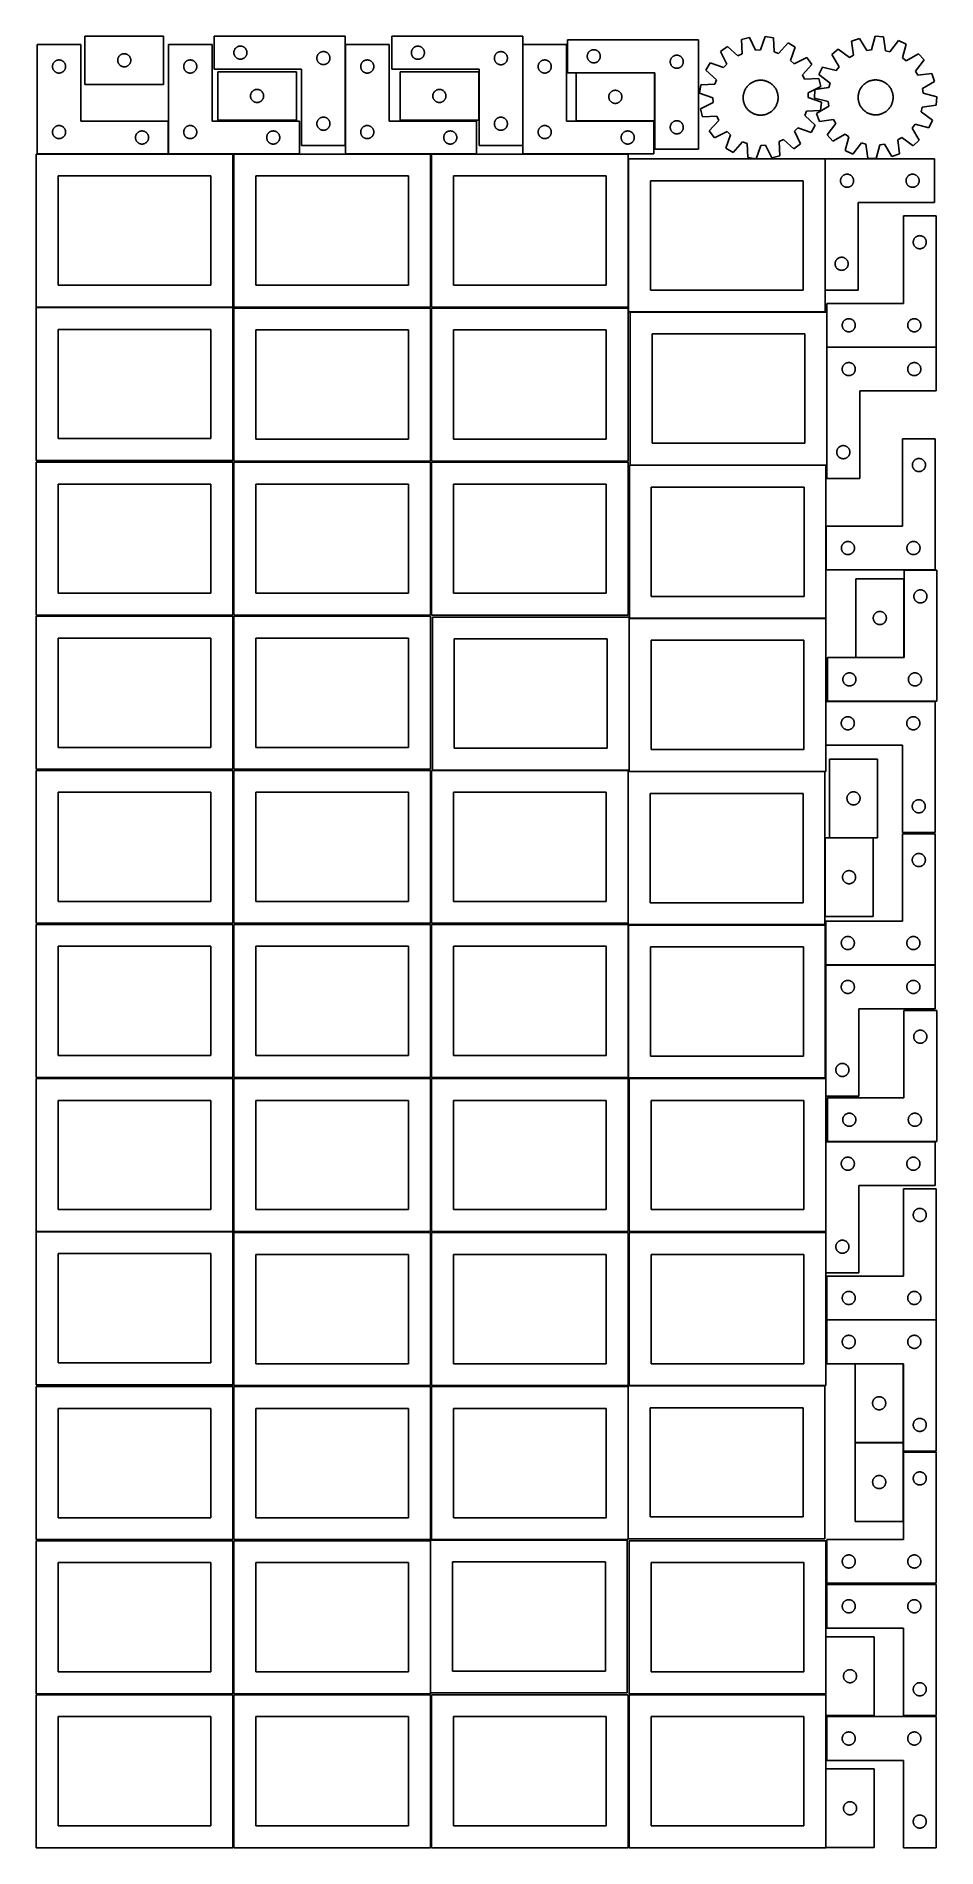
# Model space of a CAD drawing. Header units: millimetres. Extents: x 7 to 1243, y 7 to 2493.
import ezdxf

# ---------------------------------------------------------------- set-up
doc = ezdxf.new("R2010")
doc.units = ezdxf.units.MM
doc.layers.add('COMMON', color=5, linetype='CONTINUOUS', true_color=0x0000ff)
doc.layers.add('CUT', color=7, linetype='CONTINUOUS', true_color=0x000000)

msp = doc.modelspace()

# ---------------------------------------------------------------- linework, layer by layer
at = {"layer": 'COMMON'}
for p, q in [((431.101719, 2343.445624), (431.101719, 2481.930532)), ((674.87244, 2343.371161), (674.87244, 2481.930532)), ((855.958554, 2443.356901), (747.958554, 2443.356901)), ((187.941929, 2331.930532), (187.941929, 2376.930532)), ((187.841928, 2331.830532), (7.841928, 2331.830532)), ((276.520933, 2331.830532), (188.041929, 2331.830532)), ((368.041929, 2331.830532), (278.041929, 2331.830532)), ((548.041929, 2331.830532), (431.201719, 2331.830532)), ((611.201719, 2331.830532), (549.562864, 2331.830532)), ((819.562864, 2331.830532), (674.97244, 2331.830532)), ((1090.180987, 2145.086496), (1090.180987, 2325.086496)), ((1092.478625, 1904.80488), (1092.478625, 2066.50421)), ((1242.578625, 2066.604211), (1092.604728, 2066.604211)), ((1091.392083, 1760.830386), (1091.392083, 1820.830386)), ((1091.150109, 1580.279732), (1091.150109, 1520.279732)), ((1241.250109, 1580.379733), (1093.467381, 1580.379733)), ((1089.887321, 1392.990052), (1089.887321, 1284.990052)), ((1155.987322, 1393.090053), (1096.136001, 1393.090053)), ((1241.283739, 1218.456506), (1091.309584, 1218.456506)), ((1091.183739, 1038.356505), (1091.183739, 1062.604799)), ((1091.183739, 852.604799), (1091.183739, 975.636168)), ((1091.183739, 795.636168), (1091.183739, 851.083864)), ((1242.604731, 731.183871), (1092.604731, 731.183871)), ((1091.183738, 296.041934), (1091.183738, 218.041933)), ((1091.183738, 216.520967), (1091.183738, 188.041934))]:
    msp.add_line(p, q, dxfattribs=at)
at = {"layer": 'CUT'}
for p, q in [((181.473933, 2493.448797), (73.473933, 2493.448797)), ((73.473933, 2493.448797), (73.473933, 2427.448797)), ((181.473933, 2427.448797), (181.473933, 2493.448797)), ((431.001718, 2493.445624), (251.001718, 2493.445624)), ((251.001718, 2493.445624), (251.001718, 2448.445624)), ((431.001718, 2343.445624), (431.001718, 2493.445624)), ((674.772439, 2493.371161), (494.772439, 2493.371161)), ((494.772439, 2493.371161), (494.772439, 2448.371161)), ((674.772439, 2343.371161), (674.772439, 2493.371161)), ((916.356409, 2488.456901), (736.356409, 2488.456901)), ((736.356409, 2488.456901), (736.356409, 2443.456901)), ((916.356409, 2338.456901), (916.356409, 2488.456901)), ((986.258726, 2491.745003), (975.085555, 2488.873466)), ((975.085555, 2488.873466), (976.088041, 2469.52308)), ((994.710427, 2474.309087), (986.258726, 2491.745003)), ((1007.609354, 2492.924952), (1001.130458, 2474.663892)), ((1019.030908, 2491.302119), (1007.609354, 2492.924952)), ((1020.166825, 2471.959107), (1019.030908, 2491.302119)), ((1137.452927, 2490.55104), (1126.555042, 2486.766655)), ((1147.315581, 2473.872596), (1137.452927, 2490.55104)), ((1158.633198, 2493.490045), (1153.684386, 2474.756341)), ((1170.149752, 2492.815921), (1158.633198, 2493.490045)), ((1172.879091, 2473.632774), (1170.149752, 2492.815921)), ((1190.842479, 2487.425869), (1179.101295, 2472.012011)), ((1201.224412, 2482.395865), (1190.842479, 2487.425869)), ((67.841928, 2481.930532), (7.841928, 2481.930532)), ((7.841928, 2481.930532), (7.841928, 2331.930532)), ((67.841928, 2376.930532), (67.841928, 2481.930532)), ((118.55093, 2461.623533), (118.646866, 2462.20461)), ((118.646866, 2462.20461), (118.780601, 2462.778168)), ((118.780601, 2462.778168), (118.951562, 2463.341752)), ((118.951562, 2463.341752), (119.159018, 2463.892948)), ((119.159018, 2463.892948), (119.402079, 2464.429395)), ((119.402079, 2464.429395), (119.679705, 2464.948797)), ((119.679705, 2464.948797), (119.990707, 2465.448929)), ((119.990707, 2465.448929), (120.333753, 2465.92765)), ((120.333753, 2465.92765), (120.707375, 2466.382909)), ((120.707375, 2466.382909), (121.109972, 2466.812758)), ((121.109972, 2466.812758), (121.539821, 2467.215355)), ((121.539821, 2467.215355), (121.995081, 2467.588977)), ((121.995081, 2467.588977), (122.473801, 2467.932024)), ((122.473801, 2467.932024), (122.973933, 2468.243026)), ((122.973933, 2468.243026), (123.493335, 2468.520652)), ((123.493335, 2468.520652), (124.029782, 2468.763713)), ((124.029782, 2468.763713), (124.580978, 2468.971168)), ((124.580978, 2468.971168), (125.144562, 2469.142129)), ((125.144562, 2469.142129), (125.71812, 2469.275865)), ((125.71812, 2469.275865), (126.299198, 2469.371801)), ((126.299198, 2469.371801), (126.885305, 2469.429527)), ((126.885305, 2469.429527), (127.473933, 2469.448797)), ((127.473933, 2469.448797), (128.062562, 2469.429527)), ((128.062562, 2469.429527), (128.648669, 2469.371801)), ((128.648669, 2469.371801), (129.229746, 2469.275865)), ((129.229746, 2469.275865), (129.803305, 2469.142129)), ((129.803305, 2469.142129), (130.366889, 2468.971168)), ((130.366889, 2468.971168), (130.918084, 2468.763713)), ((130.918084, 2468.763713), (131.454532, 2468.520652)), ((131.454532, 2468.520652), (131.973933, 2468.243026)), ((131.973933, 2468.243026), (132.474065, 2467.932024)), ((132.474065, 2467.932024), (132.952786, 2467.588977)), ((132.952786, 2467.588977), (133.408046, 2467.215355)), ((133.408046, 2467.215355), (133.837894, 2466.812758)), ((133.837894, 2466.812758), (134.240492, 2466.382909)), ((134.240492, 2466.382909), (134.614113, 2465.92765)), ((134.614113, 2465.92765), (134.95716, 2465.448929)), ((134.95716, 2465.448929), (135.268162, 2464.948797)), ((135.268162, 2464.948797), (135.545788, 2464.429395)), ((135.545788, 2464.429395), (135.788849, 2463.892948)), ((135.788849, 2463.892948), (135.996305, 2463.341752)), ((135.996305, 2463.341752), (136.167266, 2462.778168)), ((136.167266, 2462.778168), (136.301001, 2462.20461)), ((136.301001, 2462.20461), (136.396937, 2461.623533)), ((248.041929, 2481.930532), (188.041929, 2481.930532)), ((188.041929, 2481.930532), (188.041929, 2331.930532)), ((248.041929, 2376.930532), (248.041929, 2481.930532)), ((278.001718, 2470.945624), (278.020987, 2471.534252)), ((278.020987, 2470.356995), (278.001718, 2470.945624)), ((278.020987, 2471.534252), (278.078714, 2472.120359)), ((278.078714, 2469.770888), (278.020987, 2470.356995)), ((278.078714, 2472.120359), (278.17465, 2472.701437)), ((278.17465, 2469.189811), (278.078714, 2469.770888)), ((278.17465, 2472.701437), (278.308385, 2473.274995)), ((278.308385, 2468.616252), (278.17465, 2469.189811)), ((278.308385, 2473.274995), (278.479347, 2473.838579)), ((278.479347, 2468.052668), (278.308385, 2468.616252)), ((278.479347, 2473.838579), (278.686802, 2474.389775)), ((278.686802, 2467.501473), (278.479347, 2468.052668)), ((278.686802, 2474.389775), (278.929863, 2474.926222)), ((278.929863, 2466.965025), (278.686802, 2467.501473)), ((278.929863, 2474.926222), (279.207489, 2475.445624)), ((279.207489, 2466.445624), (278.929863, 2466.965025)), ((279.207489, 2475.445624), (279.518491, 2475.945756)), ((279.518491, 2465.945492), (279.207489, 2466.445624)), ((279.518491, 2475.945756), (279.861538, 2476.424477)), ((279.861538, 2465.466771), (279.518491, 2465.945492)), ((279.861538, 2476.424477), (280.235159, 2476.879736)), ((280.235159, 2465.011511), (279.861538, 2465.466771)), ((280.235159, 2476.879736), (280.637757, 2477.309585)), ((280.637757, 2464.581663), (280.235159, 2465.011511)), ((280.637757, 2477.309585), (281.067605, 2477.712182)), ((281.067605, 2464.179065), (280.637757, 2464.581663)), ((281.067605, 2477.712182), (281.522865, 2478.085804)), ((281.522865, 2463.805444), (281.067605, 2464.179065)), ((281.522865, 2478.085804), (282.001586, 2478.42885)), ((282.001586, 2463.462397), (281.522865, 2463.805444)), ((282.001586, 2478.42885), (282.501718, 2478.739852)), ((282.501718, 2463.151395), (282.001586, 2463.462397)), ((282.501718, 2478.739852), (283.021119, 2479.017478)), ((283.021119, 2462.873769), (282.501718, 2463.151395)), ((283.021119, 2479.017478), (283.557567, 2479.260539)), ((283.557567, 2462.630708), (283.021119, 2462.873769)), ((283.557567, 2479.260539), (284.108762, 2479.467995)), ((284.108762, 2462.423252), (283.557567, 2462.630708)), ((284.108762, 2479.467995), (284.672346, 2479.638956)), ((284.672346, 2462.252291), (284.108762, 2462.423252)), ((284.672346, 2479.638956), (285.245905, 2479.772691)), ((285.245905, 2462.118556), (284.672346, 2462.252291)), ((285.245905, 2479.772691), (285.826982, 2479.868627)), ((285.826982, 2462.02262), (285.245905, 2462.118556)), ((285.826982, 2479.868627), (286.41309, 2479.926354)), ((286.41309, 2479.926354), (287.001718, 2479.945624)), ((287.001718, 2479.945624), (287.590346, 2479.926354)), ((287.590346, 2479.926354), (288.176453, 2479.868627)), ((288.176453, 2479.868627), (288.757531, 2479.772691)), ((288.757531, 2462.118556), (288.176453, 2462.02262)), ((288.757531, 2479.772691), (289.331089, 2479.638956)), ((289.331089, 2462.252291), (288.757531, 2462.118556)), ((289.331089, 2479.638956), (289.894673, 2479.467995)), ((289.894673, 2462.423252), (289.331089, 2462.252291)), ((289.894673, 2479.467995), (290.445869, 2479.260539)), ((290.445869, 2462.630708), (289.894673, 2462.423252)), ((290.445869, 2479.260539), (290.982316, 2479.017478)), ((290.982316, 2462.873769), (290.445869, 2462.630708)), ((290.982316, 2479.017478), (291.501718, 2478.739852)), ((291.501718, 2463.151395), (290.982316, 2462.873769)), ((291.501718, 2478.739852), (292.00185, 2478.42885)), ((292.00185, 2463.462397), (291.501718, 2463.151395)), ((292.00185, 2478.42885), (292.480571, 2478.085804)), ((292.480571, 2463.805444), (292.00185, 2463.462397)), ((292.480571, 2478.085804), (292.93583, 2477.712182)), ((292.93583, 2464.179065), (292.480571, 2463.805444)), ((292.93583, 2477.712182), (293.365679, 2477.309585)), ((293.365679, 2464.581663), (292.93583, 2464.179065)), ((293.365679, 2477.309585), (293.768276, 2476.879736)), ((293.768276, 2465.011511), (293.365679, 2464.581663)), ((293.768276, 2476.879736), (294.141898, 2476.424477)), ((294.141898, 2465.466771), (293.768276, 2465.011511)), ((294.141898, 2476.424477), (294.484944, 2475.945756)), ((294.484944, 2465.945492), (294.141898, 2465.466771)), ((294.484944, 2475.945756), (294.795946, 2475.445624)), ((294.795946, 2466.445624), (294.484944, 2465.945492)), ((294.795946, 2475.445624), (295.073572, 2474.926222)), ((295.073572, 2466.965025), (294.795946, 2466.445624)), ((295.073572, 2474.926222), (295.316633, 2474.389775)), ((295.316633, 2467.501473), (295.073572, 2466.965025)), ((295.316633, 2474.389775), (295.524089, 2473.838579)), ((295.524089, 2468.052668), (295.316633, 2467.501473)), ((295.524089, 2473.838579), (295.69505, 2473.274995)), ((295.69505, 2468.616252), (295.524089, 2468.052668)), ((295.69505, 2473.274995), (295.828785, 2472.701437)), ((295.828785, 2469.189811), (295.69505, 2468.616252)), ((295.828785, 2472.701437), (295.924721, 2472.120359)), ((295.924721, 2469.770888), (295.828785, 2469.189811)), ((295.924721, 2472.120359), (295.982448, 2471.534252)), ((295.982448, 2470.356995), (295.924721, 2469.770888)), ((295.982448, 2471.534252), (296.001718, 2470.945624)), ((296.001718, 2470.945624), (295.982448, 2470.356995)), ((392.001718, 2463.445624), (392.020987, 2464.034252)), ((392.020987, 2462.856995), (392.001718, 2463.445624)), ((392.020987, 2464.034252), (392.078714, 2464.620359)), ((392.078714, 2462.270888), (392.020987, 2462.856995)), ((392.078714, 2464.620359), (392.17465, 2465.201437)), ((392.17465, 2461.689811), (392.078714, 2462.270888)), ((392.17465, 2465.201437), (392.308385, 2465.774995)), ((392.308385, 2465.774995), (392.479347, 2466.338579)), ((392.479347, 2466.338579), (392.686802, 2466.889775)), ((392.686802, 2466.889775), (392.929863, 2467.426222)), ((392.929863, 2467.426222), (393.207489, 2467.945624)), ((393.207489, 2467.945624), (393.518491, 2468.445756)), ((393.518491, 2468.445756), (393.861538, 2468.924477)), ((393.861538, 2468.924477), (394.235159, 2469.379736)), ((394.235159, 2469.379736), (394.637757, 2469.809585)), ((394.637757, 2469.809585), (395.067605, 2470.212182)), ((395.067605, 2470.212182), (395.522865, 2470.585804)), ((395.522865, 2470.585804), (396.001586, 2470.92885)), ((396.001586, 2470.92885), (396.501718, 2471.239852)), ((396.501718, 2471.239852), (397.021119, 2471.517478)), ((397.021119, 2471.517478), (397.557567, 2471.760539)), ((397.557567, 2471.760539), (398.108762, 2471.967995)), ((398.108762, 2471.967995), (398.672346, 2472.138956)), ((398.672346, 2472.138956), (399.245905, 2472.272691)), ((399.245905, 2472.272691), (399.826982, 2472.368627)), ((399.826982, 2472.368627), (400.41309, 2472.426354)), ((400.41309, 2472.426354), (401.001718, 2472.445624)), ((401.001718, 2472.445624), (401.590346, 2472.426354)), ((401.590346, 2472.426354), (402.176453, 2472.368627)), ((402.176453, 2472.368627), (402.757531, 2472.272691)), ((402.757531, 2472.272691), (403.331089, 2472.138956)), ((403.331089, 2472.138956), (403.894673, 2471.967995)), ((403.894673, 2471.967995), (404.445869, 2471.760539)), ((404.445869, 2471.760539), (404.982316, 2471.517478)), ((404.982316, 2471.517478), (405.501718, 2471.239852)), ((405.501718, 2471.239852), (406.00185, 2470.92885)), ((406.00185, 2470.92885), (406.480571, 2470.585804)), ((406.480571, 2470.585804), (406.93583, 2470.212182)), ((406.93583, 2470.212182), (407.365679, 2469.809585)), ((407.365679, 2469.809585), (407.768276, 2469.379736)), ((407.768276, 2469.379736), (408.141898, 2468.924477)), ((408.141898, 2468.924477), (408.484944, 2468.445756)), ((408.484944, 2468.445756), (408.795946, 2467.945624)), ((408.795946, 2467.945624), (409.073572, 2467.426222)), ((409.073572, 2467.426222), (409.316633, 2466.889775)), ((409.316633, 2466.889775), (409.524089, 2466.338579)), ((409.524089, 2466.338579), (409.69505, 2465.774995)), ((409.69505, 2465.774995), (409.828785, 2465.201437)), ((409.828785, 2465.201437), (409.924721, 2464.620359)), ((409.924721, 2462.270888), (409.828785, 2461.689811)), ((409.924721, 2464.620359), (409.982448, 2464.034252)), ((409.982448, 2462.856995), (409.924721, 2462.270888)), ((409.982448, 2464.034252), (410.001718, 2463.445624)), ((410.001718, 2463.445624), (409.982448, 2462.856995)), ((491.201719, 2481.930532), (431.201719, 2481.930532)), ((431.201719, 2481.930532), (431.201719, 2331.930532)), ((491.201719, 2376.930532), (491.201719, 2481.930532)), ((521.772439, 2470.871161), (521.791709, 2471.459789)), ((521.791709, 2470.282533), (521.772439, 2470.871161)), ((521.791709, 2471.459789), (521.849435, 2472.045896)), ((521.849435, 2469.696425), (521.791709, 2470.282533)), ((521.849435, 2472.045896), (521.945372, 2472.626974)), ((521.945372, 2469.115348), (521.849435, 2469.696425)), ((521.945372, 2472.626974), (522.079107, 2473.200532)), ((522.079107, 2468.541789), (521.945372, 2469.115348)), ((522.079107, 2473.200532), (522.250068, 2473.764116)), ((522.250068, 2467.978206), (522.079107, 2468.541789)), ((522.250068, 2473.764116), (522.457523, 2474.315312)), ((522.457523, 2467.42701), (522.250068, 2467.978206)), ((522.457523, 2474.315312), (522.700584, 2474.851759)), ((522.700584, 2466.890563), (522.457523, 2467.42701)), ((522.700584, 2474.851759), (522.97821, 2475.371161)), ((522.97821, 2466.371161), (522.700584, 2466.890563)), ((522.97821, 2475.371161), (523.289213, 2475.871293)), ((523.289213, 2465.871029), (522.97821, 2466.371161)), ((523.289213, 2475.871293), (523.632259, 2476.350014)), ((523.632259, 2465.392308), (523.289213, 2465.871029)), ((523.632259, 2476.350014), (524.005881, 2476.805273)), ((524.005881, 2464.937048), (523.632259, 2465.392308)), ((524.005881, 2476.805273), (524.408478, 2477.235122)), ((524.408478, 2464.5072), (524.005881, 2464.937048)), ((524.408478, 2477.235122), (524.838327, 2477.637719)), ((524.838327, 2464.104602), (524.408478, 2464.5072)), ((524.838327, 2477.637719), (525.293586, 2478.011341)), ((525.293586, 2463.730981), (524.838327, 2464.104602)), ((525.293586, 2478.011341), (525.772307, 2478.354387)), ((525.772307, 2463.387934), (525.293586, 2463.730981)), ((525.772307, 2478.354387), (526.272439, 2478.665389)), ((526.272439, 2463.076932), (525.772307, 2463.387934)), ((526.272439, 2478.665389), (526.791841, 2478.943015)), ((526.791841, 2462.799306), (526.272439, 2463.076932)), ((526.791841, 2478.943015), (527.328288, 2479.186077)), ((527.328288, 2462.556245), (526.791841, 2462.799306)), ((527.328288, 2479.186077), (527.879484, 2479.393532)), ((527.879484, 2462.34879), (527.328288, 2462.556245)), ((527.879484, 2479.393532), (528.443068, 2479.564493)), ((528.443068, 2462.177828), (527.879484, 2462.34879)), ((528.443068, 2479.564493), (529.016626, 2479.698228)), ((529.016626, 2462.044093), (528.443068, 2462.177828)), ((529.016626, 2479.698228), (529.597703, 2479.794165)), ((529.597703, 2479.794165), (530.183811, 2479.851891)), ((530.183811, 2479.851891), (530.772439, 2479.871161)), ((530.772439, 2479.871161), (531.361067, 2479.851891)), ((531.361067, 2479.851891), (531.947175, 2479.794165)), ((531.947175, 2479.794165), (532.528252, 2479.698228)), ((532.528252, 2479.698228), (533.101811, 2479.564493)), ((533.101811, 2462.177828), (532.528252, 2462.044093)), ((533.101811, 2479.564493), (533.665394, 2479.393532)), ((533.665394, 2462.34879), (533.101811, 2462.177828)), ((533.665394, 2479.393532), (534.21659, 2479.186077)), ((534.21659, 2462.556245), (533.665394, 2462.34879)), ((534.21659, 2479.186077), (534.753037, 2478.943015)), ((534.753037, 2462.799306), (534.21659, 2462.556245)), ((534.753037, 2478.943015), (535.272439, 2478.665389)), ((535.272439, 2463.076932), (534.753037, 2462.799306)), ((535.272439, 2478.665389), (535.772571, 2478.354387)), ((535.772571, 2463.387934), (535.272439, 2463.076932)), ((535.772571, 2478.354387), (536.251292, 2478.011341)), ((536.251292, 2463.730981), (535.772571, 2463.387934)), ((536.251292, 2478.011341), (536.706551, 2477.637719)), ((536.706551, 2464.104602), (536.251292, 2463.730981)), ((536.706551, 2477.637719), (537.1364, 2477.235122)), ((537.1364, 2464.5072), (536.706551, 2464.104602)), ((537.1364, 2477.235122), (537.538997, 2476.805273)), ((537.538997, 2464.937048), (537.1364, 2464.5072)), ((537.538997, 2476.805273), (537.912619, 2476.350014)), ((537.912619, 2465.392308), (537.538997, 2464.937048)), ((537.912619, 2476.350014), (538.255666, 2475.871293)), ((538.255666, 2465.871029), (537.912619, 2465.392308)), ((538.255666, 2475.871293), (538.566668, 2475.371161)), ((538.566668, 2466.371161), (538.255666, 2465.871029)), ((538.566668, 2475.371161), (538.844294, 2474.851759)), ((538.844294, 2466.890563), (538.566668, 2466.371161)), ((538.844294, 2474.851759), (539.087355, 2474.315312)), ((539.087355, 2467.42701), (538.844294, 2466.890563)), ((539.087355, 2474.315312), (539.29481, 2473.764116)), ((539.29481, 2467.978206), (539.087355, 2467.42701)), ((539.29481, 2473.764116), (539.465772, 2473.200532)), ((539.465772, 2468.541789), (539.29481, 2467.978206)), ((539.465772, 2473.200532), (539.599507, 2472.626974)), ((539.599507, 2469.115348), (539.465772, 2468.541789)), ((539.599507, 2472.626974), (539.695443, 2472.045896)), ((539.695443, 2469.696425), (539.599507, 2469.115348)), ((539.695443, 2472.045896), (539.753169, 2471.459789)), ((539.753169, 2470.282533), (539.695443, 2469.696425)), ((539.753169, 2471.459789), (539.772439, 2470.871161)), ((539.772439, 2470.871161), (539.753169, 2470.282533)), ((635.772439, 2463.371161), (635.791709, 2463.959789)), ((635.791709, 2462.782533), (635.772439, 2463.371161)), ((635.791709, 2463.959789), (635.849435, 2464.545896)), ((635.849435, 2462.196425), (635.791709, 2462.782533)), ((635.849435, 2464.545896), (635.945372, 2465.126974)), ((635.945372, 2461.615348), (635.849435, 2462.196425)), ((635.945372, 2465.126974), (636.079107, 2465.700532)), ((636.079107, 2465.700532), (636.250068, 2466.264116)), ((636.250068, 2466.264116), (636.457523, 2466.815312)), ((636.457523, 2466.815312), (636.700584, 2467.351759)), ((636.700584, 2467.351759), (636.97821, 2467.871161)), ((636.97821, 2467.871161), (637.289213, 2468.371293)), ((637.289213, 2468.371293), (637.632259, 2468.850014)), ((637.632259, 2468.850014), (638.005881, 2469.305273)), ((638.005881, 2469.305273), (638.408478, 2469.735122)), ((638.408478, 2469.735122), (638.838327, 2470.137719)), ((638.838327, 2470.137719), (639.293586, 2470.511341)), ((639.293586, 2470.511341), (639.772307, 2470.854387)), ((639.772307, 2470.854387), (640.272439, 2471.165389)), ((640.272439, 2471.165389), (640.791841, 2471.443015)), ((640.791841, 2471.443015), (641.328288, 2471.686077)), ((641.328288, 2471.686077), (641.879484, 2471.893532)), ((641.879484, 2471.893532), (642.443068, 2472.064493)), ((642.443068, 2472.064493), (643.016626, 2472.198228)), ((643.016626, 2472.198228), (643.597703, 2472.294165)), ((643.597703, 2472.294165), (644.183811, 2472.351891)), ((644.183811, 2472.351891), (644.772439, 2472.371161)), ((644.772439, 2472.371161), (645.361067, 2472.351891)), ((645.361067, 2472.351891), (645.947175, 2472.294165)), ((645.947175, 2472.294165), (646.528252, 2472.198228)), ((646.528252, 2472.198228), (647.101811, 2472.064493)), ((647.101811, 2472.064493), (647.665394, 2471.893532)), ((647.665394, 2471.893532), (648.21659, 2471.686077)), ((648.21659, 2471.686077), (648.753037, 2471.443015)), ((648.753037, 2471.443015), (649.272439, 2471.165389)), ((649.272439, 2471.165389), (649.772571, 2470.854387)), ((649.772571, 2470.854387), (650.251292, 2470.511341)), ((650.251292, 2470.511341), (650.706551, 2470.137719)), ((650.706551, 2470.137719), (651.1364, 2469.735122)), ((651.1364, 2469.735122), (651.538997, 2469.305273)), ((651.538997, 2469.305273), (651.912619, 2468.850014)), ((651.912619, 2468.850014), (652.255666, 2468.371293)), ((652.255666, 2468.371293), (652.566668, 2467.871161)), ((652.566668, 2467.871161), (652.844294, 2467.351759)), ((652.844294, 2467.351759), (653.087355, 2466.815312)), ((653.087355, 2466.815312), (653.29481, 2466.264116)), ((653.29481, 2466.264116), (653.465772, 2465.700532)), ((653.465772, 2465.700532), (653.599507, 2465.126974)), ((653.599507, 2465.126974), (653.695443, 2464.545896)), ((653.695443, 2462.196425), (653.599507, 2461.615348)), ((653.695443, 2464.545896), (653.753169, 2463.959789)), ((653.753169, 2462.782533), (653.695443, 2462.196425)), ((653.753169, 2463.959789), (653.772439, 2463.371161)), ((653.772439, 2463.371161), (653.753169, 2462.782533)), ((734.97244, 2481.930532), (674.97244, 2481.930532)), ((674.97244, 2481.930532), (674.97244, 2331.930532)), ((734.97244, 2376.930532), (734.97244, 2481.930532)), ((763.356409, 2465.956901), (763.375679, 2466.545529)), ((763.375679, 2465.368272), (763.356409, 2465.956901)), ((763.375679, 2466.545529), (763.433405, 2467.131636)), ((763.433405, 2464.782165), (763.375679, 2465.368272)), ((763.433405, 2467.131636), (763.529342, 2467.712713)), ((763.529342, 2464.201088), (763.433405, 2464.782165)), ((763.529342, 2467.712713), (763.663077, 2468.286272)), ((763.663077, 2463.627529), (763.529342, 2464.201088)), ((763.663077, 2468.286272), (763.834038, 2468.849856)), ((763.834038, 2463.063945), (763.663077, 2463.627529)), ((763.834038, 2468.849856), (764.041493, 2469.401051)), ((764.041493, 2462.51275), (763.834038, 2463.063945)), ((764.041493, 2469.401051), (764.284555, 2469.937499)), ((764.284555, 2461.976302), (764.041493, 2462.51275)), ((764.284555, 2469.937499), (764.562181, 2470.456901)), ((764.562181, 2470.456901), (764.873183, 2470.957033)), ((764.873183, 2470.957033), (765.216229, 2471.435753)), ((765.216229, 2471.435753), (765.589851, 2471.891013)), ((765.589851, 2471.891013), (765.992448, 2472.320862)), ((765.992448, 2472.320862), (766.422297, 2472.723459)), ((766.422297, 2472.723459), (766.877556, 2473.097081)), ((766.877556, 2473.097081), (767.356277, 2473.440127)), ((767.356277, 2473.440127), (767.856409, 2473.751129)), ((767.856409, 2473.751129), (768.375811, 2474.028755)), ((768.375811, 2474.028755), (768.912258, 2474.271816)), ((768.912258, 2474.271816), (769.463454, 2474.479272)), ((769.463454, 2474.479272), (770.027038, 2474.650233)), ((770.027038, 2474.650233), (770.600596, 2474.783968)), ((770.600596, 2474.783968), (771.181673, 2474.879904)), ((771.181673, 2474.879904), (771.767781, 2474.937631)), ((771.767781, 2474.937631), (772.356409, 2474.956901)), ((772.356409, 2474.956901), (772.945037, 2474.937631)), ((772.945037, 2474.937631), (773.531145, 2474.879904)), ((773.531145, 2474.879904), (774.112222, 2474.783968)), ((774.112222, 2474.783968), (774.685781, 2474.650233)), ((774.685781, 2474.650233), (775.249364, 2474.479272)), ((775.249364, 2474.479272), (775.80056, 2474.271816)), ((775.80056, 2474.271816), (776.337007, 2474.028755)), ((776.337007, 2474.028755), (776.856409, 2473.751129)), ((776.856409, 2473.751129), (777.356541, 2473.440127)), ((777.356541, 2473.440127), (777.835262, 2473.097081)), ((777.835262, 2473.097081), (778.290522, 2472.723459)), ((778.290522, 2472.723459), (778.72037, 2472.320862)), ((778.72037, 2472.320862), (779.122967, 2471.891013)), ((779.122967, 2471.891013), (779.496589, 2471.435753)), ((779.496589, 2471.435753), (779.839636, 2470.957033)), ((779.839636, 2470.957033), (780.150638, 2470.456901)), ((780.150638, 2470.456901), (780.428264, 2469.937499)), ((780.428264, 2469.937499), (780.671325, 2469.401051)), ((780.671325, 2462.51275), (780.428264, 2461.976302)), ((780.671325, 2469.401051), (780.87878, 2468.849856)), ((780.87878, 2463.063945), (780.671325, 2462.51275)), ((780.87878, 2468.849856), (781.049742, 2468.286272)), ((781.049742, 2463.627529), (780.87878, 2463.063945)), ((781.049742, 2468.286272), (781.183477, 2467.712713)), ((781.183477, 2464.201088), (781.049742, 2463.627529)), ((781.183477, 2467.712713), (781.279413, 2467.131636)), ((781.279413, 2464.782165), (781.183477, 2464.201088)), ((781.279413, 2467.131636), (781.33714, 2466.545529)), ((781.33714, 2465.368272), (781.279413, 2464.782165)), ((781.33714, 2466.545529), (781.356409, 2465.956901)), ((781.356409, 2465.956901), (781.33714, 2465.368272)), ((878.041493, 2461.901051), (878.284555, 2462.437499)), ((878.284555, 2462.437499), (878.562181, 2462.956901)), ((878.562181, 2462.956901), (878.873183, 2463.457033)), ((878.873183, 2463.457033), (879.216229, 2463.935753)), ((879.216229, 2463.935753), (879.589851, 2464.391013)), ((879.589851, 2464.391013), (879.992448, 2464.820862)), ((879.992448, 2464.820862), (880.422297, 2465.223459)), ((880.422297, 2465.223459), (880.877556, 2465.597081)), ((880.877556, 2465.597081), (881.356277, 2465.940127)), ((881.356277, 2465.940127), (881.856409, 2466.251129)), ((881.856409, 2466.251129), (882.375811, 2466.528755)), ((882.375811, 2466.528755), (882.912258, 2466.771816)), ((882.912258, 2466.771816), (883.463454, 2466.979272)), ((883.463454, 2466.979272), (884.027038, 2467.150233)), ((884.027038, 2467.150233), (884.600596, 2467.283968)), ((884.600596, 2467.283968), (885.181673, 2467.379904)), ((885.181673, 2467.379904), (885.767781, 2467.437631)), ((885.767781, 2467.437631), (886.356409, 2467.456901)), ((886.356409, 2467.456901), (886.945037, 2467.437631)), ((886.945037, 2467.437631), (887.531145, 2467.379904)), ((887.531145, 2467.379904), (888.112222, 2467.283968)), ((888.112222, 2467.283968), (888.685781, 2467.150233)), ((888.685781, 2467.150233), (889.249364, 2466.979272)), ((889.249364, 2466.979272), (889.80056, 2466.771816)), ((889.80056, 2466.771816), (890.337007, 2466.528755)), ((890.337007, 2466.528755), (890.856409, 2466.251129)), ((890.856409, 2466.251129), (891.356541, 2465.940127)), ((891.356541, 2465.940127), (891.835262, 2465.597081)), ((891.835262, 2465.597081), (892.290522, 2465.223459)), ((892.290522, 2465.223459), (892.72037, 2464.820862)), ((892.72037, 2464.820862), (893.122967, 2464.391013)), ((893.122967, 2464.391013), (893.496589, 2463.935753)), ((893.496589, 2463.935753), (893.839636, 2463.457033)), ((893.839636, 2463.457033), (894.150638, 2462.956901)), ((894.150638, 2462.956901), (894.428264, 2462.437499)), ((894.428264, 2462.437499), (894.671325, 2461.901051)), ((955.811694, 2479.612803), (946.58792, 2472.684061)), ((946.58792, 2472.684061), (954.919168, 2455.19027)), ((970.292483, 2466.738443), (955.811694, 2479.612803)), ((976.088041, 2469.52308), (970.292483, 2466.738443)), ((1001.130458, 2474.663892), (994.710427, 2474.309087)), ((1026.233938, 2469.830065), (1020.166825, 2471.959107)), ((1039.207863, 2484.221718), (1026.233938, 2469.830065)), ((1049.138971, 2478.351577), (1039.207863, 2484.221718)), ((1042.786172, 2460.046268), (1049.138971, 2478.351577)), ((1065.070495, 2464.088753), (1047.576704, 2455.757505)), ((1071.999237, 2454.864979), (1065.070495, 2464.088753)), ((1108.111732, 2475.946029), (1099.491621, 2468.279273)), ((1099.491621, 2468.279273), (1109.239012, 2451.533206)), ((1123.6062, 2464.31143), (1108.111732, 2475.946029)), ((1129.152015, 2467.565141), (1123.6062, 2464.31143)), ((1126.555042, 2486.766655), (1129.152015, 2467.565141)), ((1153.684386, 2474.756341), (1147.315581, 2473.872596)), ((1179.101295, 2472.012011), (1172.879091, 2473.632774)), ((1196.40492, 2463.628475), (1201.224412, 2482.395865)), ((1201.533248, 2459.749952), (1196.40492, 2463.628475)), ((1218.279315, 2469.497343), (1201.533248, 2459.749952)), ((1225.946071, 2460.877232), (1218.279315, 2469.497343)), ((28.841928, 2451.930532), (28.861197, 2452.519161)), ((28.861197, 2451.341904), (28.841928, 2451.930532)), ((28.861197, 2452.519161), (28.918924, 2453.105268)), ((28.918924, 2450.755797), (28.861197, 2451.341904)), ((28.918924, 2453.105268), (29.01486, 2453.686345)), ((29.01486, 2450.174719), (28.918924, 2450.755797)), ((29.01486, 2453.686345), (29.148595, 2454.259904)), ((29.148595, 2449.601161), (29.01486, 2450.174719)), ((29.148595, 2454.259904), (29.319556, 2454.823488)), ((29.319556, 2449.037577), (29.148595, 2449.601161)), ((29.319556, 2454.823488), (29.527012, 2455.374683)), ((29.527012, 2448.486381), (29.319556, 2449.037577)), ((29.527012, 2455.374683), (29.770073, 2455.911131)), ((29.770073, 2447.949934), (29.527012, 2448.486381)), ((29.770073, 2455.911131), (30.047699, 2456.430532)), ((30.047699, 2447.430532), (29.770073, 2447.949934)), ((30.047699, 2456.430532), (30.358701, 2456.930664)), ((30.358701, 2446.9304), (30.047699, 2447.430532)), ((30.358701, 2456.930664), (30.701748, 2457.409385)), ((30.701748, 2446.451679), (30.358701, 2446.9304)), ((30.701748, 2457.409385), (31.075369, 2457.864645)), ((31.075369, 2445.99642), (30.701748, 2446.451679)), ((31.075369, 2457.864645), (31.477967, 2458.294493)), ((31.477967, 2445.566571), (31.075369, 2445.99642)), ((31.477967, 2458.294493), (31.907815, 2458.697091)), ((31.907815, 2445.163974), (31.477967, 2445.566571)), ((31.907815, 2458.697091), (32.363075, 2459.070712)), ((32.363075, 2444.790352), (31.907815, 2445.163974)), ((32.363075, 2459.070712), (32.841796, 2459.413759)), ((32.841796, 2444.447306), (32.363075, 2444.790352)), ((32.841796, 2459.413759), (33.341928, 2459.724761)), ((33.341928, 2444.136304), (32.841796, 2444.447306)), ((33.341928, 2459.724761), (33.861329, 2460.002387)), ((33.861329, 2443.858678), (33.341928, 2444.136304)), ((33.861329, 2460.002387), (34.397777, 2460.245448)), ((34.397777, 2443.615617), (33.861329, 2443.858678)), ((34.397777, 2460.245448), (34.948972, 2460.452904)), ((34.948972, 2443.408161), (34.397777, 2443.615617)), ((34.948972, 2460.452904), (35.512556, 2460.623865)), ((35.512556, 2443.2372), (34.948972, 2443.408161)), ((35.512556, 2460.623865), (36.086115, 2460.7576)), ((36.086115, 2443.103465), (35.512556, 2443.2372)), ((36.086115, 2460.7576), (36.667192, 2460.853536)), ((36.667192, 2443.007529), (36.086115, 2443.103465)), ((36.667192, 2460.853536), (37.253299, 2460.911263)), ((37.253299, 2442.949802), (36.667192, 2443.007529)), ((37.253299, 2460.911263), (37.841928, 2460.930532)), ((37.841928, 2442.930532), (37.253299, 2442.949802)), ((37.841928, 2460.930532), (38.430556, 2460.911263)), ((38.430556, 2442.949802), (37.841928, 2442.930532)), ((38.430556, 2460.911263), (39.016663, 2460.853536)), ((39.016663, 2443.007529), (38.430556, 2442.949802)), ((39.016663, 2460.853536), (39.597741, 2460.7576)), ((39.597741, 2443.103465), (39.016663, 2443.007529)), ((39.597741, 2460.7576), (40.171299, 2460.623865)), ((40.171299, 2443.2372), (39.597741, 2443.103465)), ((40.171299, 2460.623865), (40.734883, 2460.452904)), ((40.734883, 2443.408161), (40.171299, 2443.2372)), ((40.734883, 2460.452904), (41.286079, 2460.245448)), ((41.286079, 2443.615617), (40.734883, 2443.408161)), ((41.286079, 2460.245448), (41.822526, 2460.002387)), ((41.822526, 2443.858678), (41.286079, 2443.615617)), ((41.822526, 2460.002387), (42.341928, 2459.724761)), ((42.341928, 2444.136304), (41.822526, 2443.858678)), ((42.341928, 2459.724761), (42.84206, 2459.413759)), ((42.84206, 2444.447306), (42.341928, 2444.136304)), ((42.84206, 2459.413759), (43.32078, 2459.070712)), ((43.32078, 2444.790352), (42.84206, 2444.447306)), ((43.32078, 2459.070712), (43.77604, 2458.697091)), ((43.77604, 2445.163974), (43.32078, 2444.790352)), ((43.77604, 2458.697091), (44.205889, 2458.294493)), ((44.205889, 2445.566571), (43.77604, 2445.163974)), ((44.205889, 2458.294493), (44.608486, 2457.864645)), ((44.608486, 2445.99642), (44.205889, 2445.566571)), ((44.608486, 2457.864645), (44.982108, 2457.409385)), ((44.982108, 2446.451679), (44.608486, 2445.99642)), ((44.982108, 2457.409385), (45.325154, 2456.930664)), ((45.325154, 2446.9304), (44.982108, 2446.451679)), ((45.325154, 2456.930664), (45.636156, 2456.430532)), ((45.636156, 2447.430532), (45.325154, 2446.9304)), ((45.636156, 2456.430532), (45.913782, 2455.911131)), ((45.913782, 2447.949934), (45.636156, 2447.430532)), ((45.913782, 2455.911131), (46.156843, 2455.374683)), ((46.156843, 2448.486381), (45.913782, 2447.949934)), ((46.156843, 2455.374683), (46.364299, 2454.823488)), ((46.364299, 2449.037577), (46.156843, 2448.486381)), ((46.364299, 2454.823488), (46.53526, 2454.259904)), ((46.53526, 2449.601161), (46.364299, 2449.037577)), ((46.53526, 2454.259904), (46.668995, 2453.686345)), ((46.668995, 2450.174719), (46.53526, 2449.601161)), ((46.668995, 2453.686345), (46.764931, 2453.105268)), ((46.764931, 2450.755797), (46.668995, 2450.174719)), ((46.764931, 2453.105268), (46.822658, 2452.519161)), ((46.822658, 2451.341904), (46.764931, 2450.755797)), ((46.822658, 2452.519161), (46.841928, 2451.930532)), ((46.841928, 2451.930532), (46.822658, 2451.341904)), ((118.473933, 2460.448797), (118.493203, 2461.037425)), ((118.493203, 2459.860169), (118.473933, 2460.448797)), ((118.493203, 2461.037425), (118.55093, 2461.623533)), ((118.55093, 2459.274061), (118.493203, 2459.860169)), ((118.646866, 2458.692984), (118.55093, 2459.274061)), ((118.780601, 2458.119426), (118.646866, 2458.692984)), ((118.951562, 2457.555842), (118.780601, 2458.119426)), ((119.159018, 2457.004646), (118.951562, 2457.555842)), ((119.402079, 2456.468199), (119.159018, 2457.004646)), ((119.679705, 2455.948797), (119.402079, 2456.468199)), ((119.990707, 2455.448665), (119.679705, 2455.948797)), ((120.333753, 2454.969944), (119.990707, 2455.448665)), ((120.707375, 2454.514685), (120.333753, 2454.969944)), ((121.109972, 2454.084836), (120.707375, 2454.514685)), ((121.539821, 2453.682239), (121.109972, 2454.084836)), ((121.995081, 2453.308617), (121.539821, 2453.682239)), ((122.473801, 2452.965571), (121.995081, 2453.308617)), ((122.973933, 2452.654568), (122.473801, 2452.965571)), ((123.493335, 2452.376942), (122.973933, 2452.654568)), ((124.029782, 2452.133881), (123.493335, 2452.376942)), ((124.580978, 2451.926426), (124.029782, 2452.133881)), ((125.144562, 2451.755465), (124.580978, 2451.926426)), ((125.71812, 2451.62173), (125.144562, 2451.755465)), ((126.299198, 2451.525793), (125.71812, 2451.62173)), ((126.885305, 2451.468067), (126.299198, 2451.525793)), ((127.473933, 2451.448797), (126.885305, 2451.468067)), ((128.062562, 2451.468067), (127.473933, 2451.448797)), ((128.648669, 2451.525793), (128.062562, 2451.468067)), ((129.229746, 2451.62173), (128.648669, 2451.525793)), ((129.803305, 2451.755465), (129.229746, 2451.62173)), ((130.366889, 2451.926426), (129.803305, 2451.755465)), ((130.918084, 2452.133881), (130.366889, 2451.926426)), ((131.454532, 2452.376942), (130.918084, 2452.133881)), ((131.973933, 2452.654568), (131.454532, 2452.376942)), ((132.474065, 2452.965571), (131.973933, 2452.654568)), ((132.952786, 2453.308617), (132.474065, 2452.965571)), ((133.408046, 2453.682239), (132.952786, 2453.308617)), ((133.837894, 2454.084836), (133.408046, 2453.682239)), ((134.240492, 2454.514685), (133.837894, 2454.084836)), ((134.614113, 2454.969944), (134.240492, 2454.514685)), ((134.95716, 2455.448665), (134.614113, 2454.969944)), ((135.268162, 2455.948797), (134.95716, 2455.448665)), ((135.545788, 2456.468199), (135.268162, 2455.948797)), ((135.788849, 2457.004646), (135.545788, 2456.468199)), ((135.996305, 2457.555842), (135.788849, 2457.004646)), ((136.167266, 2458.119426), (135.996305, 2457.555842)), ((136.301001, 2458.692984), (136.167266, 2458.119426)), ((136.396937, 2459.274061), (136.301001, 2458.692984)), ((136.396937, 2461.623533), (136.454664, 2461.037425)), ((136.454664, 2459.860169), (136.396937, 2459.274061)), ((136.454664, 2461.037425), (136.473933, 2460.448797)), ((136.473933, 2460.448797), (136.454664, 2459.860169)), ((209.041929, 2451.930532), (209.061198, 2452.519161)), ((209.061198, 2451.341904), (209.041929, 2451.930532)), ((209.061198, 2452.519161), (209.118925, 2453.105268)), ((209.118925, 2450.755797), (209.061198, 2451.341904)), ((209.118925, 2453.105268), (209.214861, 2453.686345)), ((209.214861, 2450.174719), (209.118925, 2450.755797)), ((209.214861, 2453.686345), (209.348596, 2454.259904)), ((209.348596, 2449.601161), (209.214861, 2450.174719)), ((209.348596, 2454.259904), (209.519557, 2454.823488)), ((209.519557, 2449.037577), (209.348596, 2449.601161)), ((209.519557, 2454.823488), (209.727013, 2455.374683)), ((209.727013, 2448.486381), (209.519557, 2449.037577)), ((209.727013, 2455.374683), (209.970074, 2455.911131)), ((209.970074, 2447.949934), (209.727013, 2448.486381)), ((209.970074, 2455.911131), (210.2477, 2456.430532)), ((210.2477, 2447.430532), (209.970074, 2447.949934)), ((210.2477, 2456.430532), (210.558702, 2456.930664)), ((210.558702, 2446.9304), (210.2477, 2447.430532)), ((210.558702, 2456.930664), (210.901749, 2457.409385)), ((210.901749, 2446.451679), (210.558702, 2446.9304)), ((210.901749, 2457.409385), (211.27537, 2457.864645)), ((211.27537, 2445.99642), (210.901749, 2446.451679)), ((211.27537, 2457.864645), (211.677968, 2458.294493)), ((211.677968, 2445.566571), (211.27537, 2445.99642)), ((211.677968, 2458.294493), (212.107816, 2458.697091)), ((212.107816, 2445.163974), (211.677968, 2445.566571)), ((212.107816, 2458.697091), (212.563076, 2459.070712)), ((212.563076, 2444.790352), (212.107816, 2445.163974)), ((212.563076, 2459.070712), (213.041797, 2459.413759)), ((213.041797, 2444.447306), (212.563076, 2444.790352)), ((213.041797, 2459.413759), (213.541929, 2459.724761)), ((213.541929, 2444.136304), (213.041797, 2444.447306)), ((213.541929, 2459.724761), (214.06133, 2460.002387)), ((214.06133, 2443.858678), (213.541929, 2444.136304)), ((214.06133, 2460.002387), (214.597778, 2460.245448)), ((214.597778, 2443.615617), (214.06133, 2443.858678)), ((214.597778, 2460.245448), (215.148973, 2460.452904)), ((215.148973, 2443.408161), (214.597778, 2443.615617)), ((215.148973, 2460.452904), (215.712557, 2460.623865)), ((215.712557, 2443.2372), (215.148973, 2443.408161)), ((215.712557, 2460.623865), (216.286116, 2460.7576)), ((216.286116, 2443.103465), (215.712557, 2443.2372)), ((216.286116, 2460.7576), (216.867193, 2460.853536)), ((216.867193, 2443.007529), (216.286116, 2443.103465)), ((216.867193, 2460.853536), (217.4533, 2460.911263)), ((217.4533, 2442.949802), (216.867193, 2443.007529)), ((217.4533, 2460.911263), (218.041929, 2460.930532)), ((218.041929, 2442.930532), (217.4533, 2442.949802)), ((218.041929, 2460.930532), (218.630557, 2460.911263)), ((218.630557, 2442.949802), (218.041929, 2442.930532)), ((218.630557, 2460.911263), (219.216664, 2460.853536)), ((219.216664, 2443.007529), (218.630557, 2442.949802)), ((219.216664, 2460.853536), (219.797742, 2460.7576)), ((219.797742, 2443.103465), (219.216664, 2443.007529)), ((219.797742, 2460.7576), (220.3713, 2460.623865)), ((220.3713, 2443.2372), (219.797742, 2443.103465)), ((220.3713, 2460.623865), (220.934884, 2460.452904)), ((220.934884, 2443.408161), (220.3713, 2443.2372)), ((220.934884, 2460.452904), (221.48608, 2460.245448)), ((221.48608, 2443.615617), (220.934884, 2443.408161)), ((221.48608, 2460.245448), (222.022527, 2460.002387)), ((222.022527, 2443.858678), (221.48608, 2443.615617)), ((222.022527, 2460.002387), (222.541929, 2459.724761)), ((222.541929, 2444.136304), (222.022527, 2443.858678)), ((222.541929, 2459.724761), (223.042061, 2459.413759)), ((223.042061, 2444.447306), (222.541929, 2444.136304)), ((223.042061, 2459.413759), (223.520781, 2459.070712)), ((223.520781, 2444.790352), (223.042061, 2444.447306)), ((223.520781, 2459.070712), (223.976041, 2458.697091)), ((223.976041, 2445.163974), (223.520781, 2444.790352)), ((223.976041, 2458.697091), (224.40589, 2458.294493)), ((224.40589, 2445.566571), (223.976041, 2445.163974)), ((224.40589, 2458.294493), (224.808487, 2457.864645)), ((224.808487, 2445.99642), (224.40589, 2445.566571)), ((224.808487, 2457.864645), (225.182109, 2457.409385)), ((225.182109, 2446.451679), (224.808487, 2445.99642)), ((225.182109, 2457.409385), (225.525155, 2456.930664)), ((225.525155, 2446.9304), (225.182109, 2446.451679)), ((225.525155, 2456.930664), (225.836157, 2456.430532)), ((225.836157, 2447.430532), (225.525155, 2446.9304)), ((225.836157, 2456.430532), (226.113783, 2455.911131)), ((226.113783, 2447.949934), (225.836157, 2447.430532)), ((226.113783, 2455.911131), (226.356844, 2455.374683)), ((226.356844, 2448.486381), (226.113783, 2447.949934)), ((226.356844, 2455.374683), (226.5643, 2454.823488)), ((226.5643, 2449.037577), (226.356844, 2448.486381)), ((226.5643, 2454.823488), (226.735261, 2454.259904)), ((226.735261, 2449.601161), (226.5643, 2449.037577)), ((226.735261, 2454.259904), (226.868996, 2453.686345)), ((226.868996, 2450.174719), (226.735261, 2449.601161)), ((226.868996, 2453.686345), (226.964932, 2453.105268)), ((226.964932, 2450.755797), (226.868996, 2450.174719)), ((226.964932, 2453.105268), (227.022659, 2452.519161)), ((227.022659, 2451.341904), (226.964932, 2450.755797)), ((227.022659, 2452.519161), (227.041929, 2451.930532)), ((227.041929, 2451.930532), (227.022659, 2451.341904)), ((251.001718, 2448.445624), (371.001718, 2448.445624)), ((363.846004, 2444.451529), (255.846004, 2444.451529)), ((255.846004, 2444.451529), (255.846004, 2378.451529)), ((286.41309, 2461.964893), (285.826982, 2462.02262)), ((287.001718, 2461.945624), (286.41309, 2461.964893)), ((287.590346, 2461.964893), (287.001718, 2461.945624)), ((288.176453, 2462.02262), (287.590346, 2461.964893)), ((363.846004, 2378.451529), (363.846004, 2444.451529)), ((371.001718, 2448.445624), (371.001718, 2343.445624)), ((392.308385, 2461.116252), (392.17465, 2461.689811)), ((392.479347, 2460.552668), (392.308385, 2461.116252)), ((392.686802, 2460.001473), (392.479347, 2460.552668)), ((392.929863, 2459.465025), (392.686802, 2460.001473)), ((393.207489, 2458.945624), (392.929863, 2459.465025)), ((393.518491, 2458.445492), (393.207489, 2458.945624)), ((393.861538, 2457.966771), (393.518491, 2458.445492)), ((394.235159, 2457.511511), (393.861538, 2457.966771)), ((394.637757, 2457.081663), (394.235159, 2457.511511)), ((395.067605, 2456.679065), (394.637757, 2457.081663)), ((395.522865, 2456.305444), (395.067605, 2456.679065)), ((396.001586, 2455.962397), (395.522865, 2456.305444)), ((396.501718, 2455.651395), (396.001586, 2455.962397)), ((397.021119, 2455.373769), (396.501718, 2455.651395)), ((397.557567, 2455.130708), (397.021119, 2455.373769)), ((398.108762, 2454.923252), (397.557567, 2455.130708)), ((398.672346, 2454.752291), (398.108762, 2454.923252)), ((399.245905, 2454.618556), (398.672346, 2454.752291)), ((399.826982, 2454.52262), (399.245905, 2454.618556)), ((400.41309, 2454.464893), (399.826982, 2454.52262)), ((401.001718, 2454.445624), (400.41309, 2454.464893)), ((401.590346, 2454.464893), (401.001718, 2454.445624)), ((402.176453, 2454.52262), (401.590346, 2454.464893)), ((402.757531, 2454.618556), (402.176453, 2454.52262)), ((403.331089, 2454.752291), (402.757531, 2454.618556)), ((403.894673, 2454.923252), (403.331089, 2454.752291)), ((404.445869, 2455.130708), (403.894673, 2454.923252)), ((404.982316, 2455.373769), (404.445869, 2455.130708)), ((405.501718, 2455.651395), (404.982316, 2455.373769)), ((406.00185, 2455.962397), (405.501718, 2455.651395)), ((406.480571, 2456.305444), (406.00185, 2455.962397)), ((406.93583, 2456.679065), (406.480571, 2456.305444)), ((407.365679, 2457.081663), (406.93583, 2456.679065)), ((407.768276, 2457.511511), (407.365679, 2457.081663)), ((408.141898, 2457.966771), (407.768276, 2457.511511)), ((408.484944, 2458.445492), (408.141898, 2457.966771)), ((408.795946, 2458.945624), (408.484944, 2458.445492)), ((409.073572, 2459.465025), (408.795946, 2458.945624)), ((409.316633, 2460.001473), (409.073572, 2459.465025)), ((409.524089, 2460.552668), (409.316633, 2460.001473)), ((409.69505, 2461.116252), (409.524089, 2460.552668)), ((409.828785, 2461.689811), (409.69505, 2461.116252)), ((452.201719, 2451.930532), (452.220988, 2452.519161)), ((452.220988, 2451.341904), (452.201719, 2451.930532)), ((452.220988, 2452.519161), (452.278715, 2453.105268)), ((452.278715, 2450.755797), (452.220988, 2451.341904)), ((452.278715, 2453.105268), (452.374651, 2453.686345)), ((452.374651, 2450.174719), (452.278715, 2450.755797)), ((452.374651, 2453.686345), (452.508386, 2454.259904)), ((452.508386, 2449.601161), (452.374651, 2450.174719)), ((452.508386, 2454.259904), (452.679348, 2454.823488)), ((452.679348, 2449.037577), (452.508386, 2449.601161)), ((452.679348, 2454.823488), (452.886803, 2455.374683)), ((452.886803, 2448.486381), (452.679348, 2449.037577)), ((452.886803, 2455.374683), (453.129864, 2455.911131)), ((453.129864, 2447.949934), (452.886803, 2448.486381)), ((453.129864, 2455.911131), (453.40749, 2456.430532)), ((453.40749, 2447.430532), (453.129864, 2447.949934)), ((453.40749, 2456.430532), (453.718492, 2456.930664)), ((453.718492, 2446.9304), (453.40749, 2447.430532)), ((453.718492, 2456.930664), (454.061539, 2457.409385)), ((454.061539, 2446.451679), (453.718492, 2446.9304)), ((454.061539, 2457.409385), (454.43516, 2457.864645)), ((454.43516, 2445.99642), (454.061539, 2446.451679)), ((454.43516, 2457.864645), (454.837758, 2458.294493)), ((454.837758, 2445.566571), (454.43516, 2445.99642)), ((454.837758, 2458.294493), (455.267606, 2458.697091)), ((455.267606, 2445.163974), (454.837758, 2445.566571)), ((455.267606, 2458.697091), (455.722866, 2459.070712)), ((455.722866, 2444.790352), (455.267606, 2445.163974)), ((455.722866, 2459.070712), (456.201587, 2459.413759)), ((456.201587, 2444.447306), (455.722866, 2444.790352)), ((456.201587, 2459.413759), (456.701719, 2459.724761)), ((456.701719, 2444.136304), (456.201587, 2444.447306)), ((456.701719, 2459.724761), (457.22112, 2460.002387)), ((457.22112, 2443.858678), (456.701719, 2444.136304)), ((457.22112, 2460.002387), (457.757568, 2460.245448)), ((457.757568, 2443.615617), (457.22112, 2443.858678)), ((457.757568, 2460.245448), (458.308763, 2460.452904)), ((458.308763, 2443.408161), (457.757568, 2443.615617)), ((458.308763, 2460.452904), (458.872347, 2460.623865)), ((458.872347, 2443.2372), (458.308763, 2443.408161)), ((458.872347, 2460.623865), (459.445906, 2460.7576)), ((459.445906, 2443.103465), (458.872347, 2443.2372)), ((459.445906, 2460.7576), (460.026983, 2460.853536)), ((460.026983, 2443.007529), (459.445906, 2443.103465)), ((460.026983, 2460.853536), (460.613091, 2460.911263)), ((460.613091, 2442.949802), (460.026983, 2443.007529)), ((460.613091, 2460.911263), (461.201719, 2460.930532)), ((461.201719, 2442.930532), (460.613091, 2442.949802)), ((461.201719, 2460.930532), (461.790347, 2460.911263)), ((461.790347, 2442.949802), (461.201719, 2442.930532)), ((461.790347, 2460.911263), (462.376454, 2460.853536)), ((462.376454, 2443.007529), (461.790347, 2442.949802)), ((462.376454, 2460.853536), (462.957532, 2460.7576)), ((462.957532, 2443.103465), (462.376454, 2443.007529)), ((462.957532, 2460.7576), (463.53109, 2460.623865)), ((463.53109, 2443.2372), (462.957532, 2443.103465)), ((463.53109, 2460.623865), (464.094674, 2460.452904)), ((464.094674, 2443.408161), (463.53109, 2443.2372)), ((464.094674, 2460.452904), (464.64587, 2460.245448)), ((464.64587, 2443.615617), (464.094674, 2443.408161)), ((464.64587, 2460.245448), (465.182317, 2460.002387)), ((465.182317, 2443.858678), (464.64587, 2443.615617)), ((465.182317, 2460.002387), (465.701719, 2459.724761)), ((465.701719, 2444.136304), (465.182317, 2443.858678)), ((465.701719, 2459.724761), (466.201851, 2459.413759)), ((466.201851, 2444.447306), (465.701719, 2444.136304)), ((466.201851, 2459.413759), (466.680572, 2459.070712)), ((466.680572, 2444.790352), (466.201851, 2444.447306)), ((466.680572, 2459.070712), (467.135831, 2458.697091)), ((467.135831, 2445.163974), (466.680572, 2444.790352)), ((467.135831, 2458.697091), (467.56568, 2458.294493)), ((467.56568, 2445.566571), (467.135831, 2445.163974)), ((467.56568, 2458.294493), (467.968277, 2457.864645)), ((467.968277, 2445.99642), (467.56568, 2445.566571)), ((467.968277, 2457.864645), (468.341899, 2457.409385)), ((468.341899, 2446.451679), (467.968277, 2445.99642)), ((468.341899, 2457.409385), (468.684945, 2456.930664)), ((468.684945, 2446.9304), (468.341899, 2446.451679)), ((468.684945, 2456.930664), (468.995947, 2456.430532)), ((468.995947, 2447.430532), (468.684945, 2446.9304)), ((468.995947, 2456.430532), (469.273573, 2455.911131)), ((469.273573, 2447.949934), (468.995947, 2447.430532)), ((469.273573, 2455.911131), (469.516634, 2455.374683)), ((469.516634, 2448.486381), (469.273573, 2447.949934)), ((469.516634, 2455.374683), (469.72409, 2454.823488)), ((469.72409, 2449.037577), (469.516634, 2448.486381)), ((469.72409, 2454.823488), (469.895051, 2454.259904)), ((469.895051, 2449.601161), (469.72409, 2449.037577)), ((469.895051, 2454.259904), (470.028786, 2453.686345)), ((470.028786, 2450.174719), (469.895051, 2449.601161)), ((470.028786, 2453.686345), (470.124722, 2453.105268)), ((470.124722, 2450.755797), (470.028786, 2450.174719)), ((470.124722, 2453.105268), (470.182449, 2452.519161)), ((470.182449, 2451.341904), (470.124722, 2450.755797)), ((470.182449, 2452.519161), (470.201719, 2451.930532)), ((470.201719, 2451.930532), (470.182449, 2451.341904)), ((494.772439, 2448.371161), (614.772439, 2448.371161)), ((614.279231, 2444.461981), (506.279231, 2444.461981)), ((506.279231, 2444.461981), (506.279231, 2378.461981)), ((529.597703, 2461.948157), (529.016626, 2462.044093)), ((530.183811, 2461.89043), (529.597703, 2461.948157)), ((530.772439, 2461.871161), (530.183811, 2461.89043)), ((531.361067, 2461.89043), (530.772439, 2461.871161)), ((531.947175, 2461.948157), (531.361067, 2461.89043)), ((532.528252, 2462.044093), (531.947175, 2461.948157)), ((614.279231, 2378.461981), (614.279231, 2444.461981)), ((614.772439, 2448.371161), (614.772439, 2343.371161)), ((636.079107, 2461.041789), (635.945372, 2461.615348)), ((636.250068, 2460.478206), (636.079107, 2461.041789)), ((636.457523, 2459.92701), (636.250068, 2460.478206)), ((636.700584, 2459.390563), (636.457523, 2459.92701)), ((636.97821, 2458.871161), (636.700584, 2459.390563)), ((637.289213, 2458.371029), (636.97821, 2458.871161)), ((637.632259, 2457.892308), (637.289213, 2458.371029)), ((638.005881, 2457.437048), (637.632259, 2457.892308)), ((638.408478, 2457.0072), (638.005881, 2457.437048)), ((638.838327, 2456.604602), (638.408478, 2457.0072)), ((639.293586, 2456.230981), (638.838327, 2456.604602)), ((639.772307, 2455.887934), (639.293586, 2456.230981)), ((640.272439, 2455.576932), (639.772307, 2455.887934)), ((640.791841, 2455.299306), (640.272439, 2455.576932)), ((641.328288, 2455.056245), (640.791841, 2455.299306)), ((641.879484, 2454.84879), (641.328288, 2455.056245)), ((642.443068, 2454.677828), (641.879484, 2454.84879)), ((643.016626, 2454.544093), (642.443068, 2454.677828)), ((643.597703, 2454.448157), (643.016626, 2454.544093)), ((644.183811, 2454.39043), (643.597703, 2454.448157)), ((644.772439, 2454.371161), (644.183811, 2454.39043)), ((645.361067, 2454.39043), (644.772439, 2454.371161)), ((645.947175, 2454.448157), (645.361067, 2454.39043)), ((646.528252, 2454.544093), (645.947175, 2454.448157)), ((647.101811, 2454.677828), (646.528252, 2454.544093)), ((647.665394, 2454.84879), (647.101811, 2454.677828)), ((648.21659, 2455.056245), (647.665394, 2454.84879)), ((648.753037, 2455.299306), (648.21659, 2455.056245)), ((649.272439, 2455.576932), (648.753037, 2455.299306)), ((649.772571, 2455.887934), (649.272439, 2455.576932)), ((650.251292, 2456.230981), (649.772571, 2455.887934)), ((650.706551, 2456.604602), (650.251292, 2456.230981)), ((651.1364, 2457.0072), (650.706551, 2456.604602)), ((651.538997, 2457.437048), (651.1364, 2457.0072)), ((651.912619, 2457.892308), (651.538997, 2457.437048)), ((652.255666, 2458.371029), (651.912619, 2457.892308)), ((652.566668, 2458.871161), (652.255666, 2458.371029)), ((652.844294, 2459.390563), (652.566668, 2458.871161)), ((653.087355, 2459.92701), (652.844294, 2459.390563)), ((653.29481, 2460.478206), (653.087355, 2459.92701)), ((653.465772, 2461.041789), (653.29481, 2460.478206)), ((653.599507, 2461.615348), (653.465772, 2461.041789)), ((695.97244, 2451.930532), (695.99171, 2452.519161)), ((695.99171, 2451.341904), (695.97244, 2451.930532)), ((695.99171, 2452.519161), (696.049436, 2453.105268)), ((696.049436, 2450.755797), (695.99171, 2451.341904)), ((696.049436, 2453.105268), (696.145373, 2453.686345)), ((696.145373, 2450.174719), (696.049436, 2450.755797)), ((696.145373, 2453.686345), (696.279108, 2454.259904)), ((696.279108, 2449.601161), (696.145373, 2450.174719)), ((696.279108, 2454.259904), (696.450069, 2454.823488)), ((696.450069, 2449.037577), (696.279108, 2449.601161)), ((696.450069, 2454.823488), (696.657524, 2455.374683)), ((696.657524, 2448.486381), (696.450069, 2449.037577)), ((696.657524, 2455.374683), (696.900585, 2455.911131)), ((696.900585, 2447.949934), (696.657524, 2448.486381)), ((696.900585, 2455.911131), (697.178211, 2456.430532)), ((697.178211, 2447.430532), (696.900585, 2447.949934)), ((697.178211, 2456.430532), (697.489214, 2456.930664)), ((697.489214, 2446.9304), (697.178211, 2447.430532)), ((697.489214, 2456.930664), (697.83226, 2457.409385)), ((697.83226, 2446.451679), (697.489214, 2446.9304)), ((697.83226, 2457.409385), (698.205882, 2457.864645)), ((698.205882, 2445.99642), (697.83226, 2446.451679)), ((698.205882, 2457.864645), (698.608479, 2458.294493)), ((698.608479, 2445.566571), (698.205882, 2445.99642)), ((698.608479, 2458.294493), (699.038328, 2458.697091)), ((699.038328, 2445.163974), (698.608479, 2445.566571)), ((699.038328, 2458.697091), (699.493587, 2459.070712)), ((699.493587, 2444.790352), (699.038328, 2445.163974)), ((699.493587, 2459.070712), (699.972308, 2459.413759)), ((699.972308, 2444.447306), (699.493587, 2444.790352)), ((699.972308, 2459.413759), (700.47244, 2459.724761)), ((700.47244, 2444.136304), (699.972308, 2444.447306)), ((700.47244, 2459.724761), (700.991842, 2460.002387)), ((700.991842, 2443.858678), (700.47244, 2444.136304)), ((700.991842, 2460.002387), (701.528289, 2460.245448)), ((701.528289, 2443.615617), (700.991842, 2443.858678)), ((701.528289, 2460.245448), (702.079485, 2460.452904)), ((702.079485, 2443.408161), (701.528289, 2443.615617)), ((702.079485, 2460.452904), (702.643069, 2460.623865)), ((702.643069, 2443.2372), (702.079485, 2443.408161)), ((702.643069, 2460.623865), (703.216627, 2460.7576)), ((703.216627, 2443.103465), (702.643069, 2443.2372)), ((703.216627, 2460.7576), (703.797704, 2460.853536)), ((703.797704, 2443.007529), (703.216627, 2443.103465)), ((703.797704, 2460.853536), (704.383812, 2460.911263)), ((704.383812, 2442.949802), (703.797704, 2443.007529)), ((704.383812, 2460.911263), (704.97244, 2460.930532)), ((704.97244, 2442.930532), (704.383812, 2442.949802)), ((704.97244, 2460.930532), (705.561068, 2460.911263)), ((705.561068, 2442.949802), (704.97244, 2442.930532)), ((705.561068, 2460.911263), (706.147176, 2460.853536)), ((706.147176, 2443.007529), (705.561068, 2442.949802)), ((706.147176, 2460.853536), (706.728253, 2460.7576)), ((706.728253, 2443.103465), (706.147176, 2443.007529)), ((706.728253, 2460.7576), (707.301812, 2460.623865)), ((707.301812, 2443.2372), (706.728253, 2443.103465)), ((707.301812, 2460.623865), (707.865395, 2460.452904)), ((707.865395, 2443.408161), (707.301812, 2443.2372)), ((707.865395, 2460.452904), (708.416591, 2460.245448)), ((708.416591, 2443.615617), (707.865395, 2443.408161)), ((708.416591, 2460.245448), (708.953038, 2460.002387)), ((708.953038, 2443.858678), (708.416591, 2443.615617)), ((708.953038, 2460.002387), (709.47244, 2459.724761)), ((709.47244, 2444.136304), (708.953038, 2443.858678)), ((709.47244, 2459.724761), (709.972572, 2459.413759)), ((709.972572, 2444.447306), (709.47244, 2444.136304)), ((709.972572, 2459.413759), (710.451293, 2459.070712)), ((710.451293, 2444.790352), (709.972572, 2444.447306)), ((710.451293, 2459.070712), (710.906552, 2458.697091)), ((710.906552, 2445.163974), (710.451293, 2444.790352)), ((710.906552, 2458.697091), (711.336401, 2458.294493)), ((711.336401, 2445.566571), (710.906552, 2445.163974)), ((711.336401, 2458.294493), (711.738998, 2457.864645)), ((711.738998, 2445.99642), (711.336401, 2445.566571)), ((711.738998, 2457.864645), (712.11262, 2457.409385)), ((712.11262, 2446.451679), (711.738998, 2445.99642)), ((712.11262, 2457.409385), (712.455667, 2456.930664)), ((712.455667, 2446.9304), (712.11262, 2446.451679)), ((712.455667, 2456.930664), (712.766669, 2456.430532)), ((712.766669, 2447.430532), (712.455667, 2446.9304)), ((712.766669, 2456.430532), (713.044295, 2455.911131)), ((713.044295, 2447.949934), (712.766669, 2447.430532)), ((713.044295, 2455.911131), (713.287356, 2455.374683)), ((713.287356, 2448.486381), (713.044295, 2447.949934)), ((713.287356, 2455.374683), (713.494811, 2454.823488)), ((713.494811, 2449.037577), (713.287356, 2448.486381)), ((713.494811, 2454.823488), (713.665773, 2454.259904)), ((713.665773, 2449.601161), (713.494811, 2449.037577)), ((713.665773, 2454.259904), (713.799508, 2453.686345)), ((713.799508, 2450.174719), (713.665773, 2449.601161)), ((713.799508, 2453.686345), (713.895444, 2453.105268)), ((713.895444, 2450.755797), (713.799508, 2450.174719)), ((713.895444, 2453.105268), (713.95317, 2452.519161)), ((713.95317, 2451.341904), (713.895444, 2450.755797)), ((713.95317, 2452.519161), (713.97244, 2451.930532)), ((713.97244, 2451.930532), (713.95317, 2451.341904)), ((736.356409, 2443.456901), (856.356409, 2443.456901)), ((855.958554, 2443.2569), (747.958554, 2443.2569)), ((747.958554, 2443.2569), (747.958554, 2377.2569)), ((764.562181, 2461.456901), (764.284555, 2461.976302)), ((764.873183, 2460.956768), (764.562181, 2461.456901)), ((765.216229, 2460.478048), (764.873183, 2460.956768)), ((765.589851, 2460.022788), (765.216229, 2460.478048)), ((765.992448, 2459.592939), (765.589851, 2460.022788)), ((766.422297, 2459.190342), (765.992448, 2459.592939)), ((766.877556, 2458.81672), (766.422297, 2459.190342)), ((767.356277, 2458.473674), (766.877556, 2458.81672)), ((767.856409, 2458.162672), (767.356277, 2458.473674)), ((768.375811, 2457.885046), (767.856409, 2458.162672)), ((768.912258, 2457.641985), (768.375811, 2457.885046)), ((769.463454, 2457.434529), (768.912258, 2457.641985)), ((770.027038, 2457.263568), (769.463454, 2457.434529)), ((770.600596, 2457.129833), (770.027038, 2457.263568)), ((771.181673, 2457.033897), (770.600596, 2457.129833)), ((771.767781, 2456.97617), (771.181673, 2457.033897)), ((772.356409, 2456.956901), (771.767781, 2456.97617)), ((772.945037, 2456.97617), (772.356409, 2456.956901)), ((773.531145, 2457.033897), (772.945037, 2456.97617)), ((774.112222, 2457.129833), (773.531145, 2457.033897)), ((774.685781, 2457.263568), (774.112222, 2457.129833)), ((775.249364, 2457.434529), (774.685781, 2457.263568)), ((775.80056, 2457.641985), (775.249364, 2457.434529)), ((776.337007, 2457.885046), (775.80056, 2457.641985)), ((776.856409, 2458.162672), (776.337007, 2457.885046)), ((777.356541, 2458.473674), (776.856409, 2458.162672)), ((777.835262, 2458.81672), (777.356541, 2458.473674)), ((778.290522, 2459.190342), (777.835262, 2458.81672)), ((778.72037, 2459.592939), (778.290522, 2459.190342)), ((779.122967, 2460.022788), (778.72037, 2459.592939)), ((779.496589, 2460.478048), (779.122967, 2460.022788)), ((779.839636, 2460.956768), (779.496589, 2460.478048)), ((780.150638, 2461.456901), (779.839636, 2460.956768)), ((780.428264, 2461.976302), (780.150638, 2461.456901)), ((855.958554, 2377.2569), (855.958554, 2443.2569)), ((856.356409, 2443.456901), (856.356409, 2338.456901)), ((877.356409, 2458.456901), (877.375679, 2459.045529)), ((877.375679, 2457.868272), (877.356409, 2458.456901)), ((877.375679, 2459.045529), (877.433405, 2459.631636)), ((877.433405, 2457.282165), (877.375679, 2457.868272)), ((877.433405, 2459.631636), (877.529342, 2460.212713)), ((877.529342, 2456.701088), (877.433405, 2457.282165)), ((877.529342, 2460.212713), (877.663077, 2460.786272)), ((877.663077, 2456.127529), (877.529342, 2456.701088)), ((877.663077, 2460.786272), (877.834038, 2461.349856)), ((877.834038, 2455.563945), (877.663077, 2456.127529)), ((877.834038, 2461.349856), (878.041493, 2461.901051)), ((878.041493, 2455.01275), (877.834038, 2455.563945)), ((878.284555, 2454.476302), (878.041493, 2455.01275)), ((878.562181, 2453.956901), (878.284555, 2454.476302)), ((878.873183, 2453.456768), (878.562181, 2453.956901)), ((879.216229, 2452.978048), (878.873183, 2453.456768)), ((879.589851, 2452.522788), (879.216229, 2452.978048)), ((879.992448, 2452.092939), (879.589851, 2452.522788)), ((880.422297, 2451.690342), (879.992448, 2452.092939)), ((880.877556, 2451.31672), (880.422297, 2451.690342)), ((881.356277, 2450.973674), (880.877556, 2451.31672)), ((881.856409, 2450.662672), (881.356277, 2450.973674)), ((882.375811, 2450.385046), (881.856409, 2450.662672)), ((882.912258, 2450.141985), (882.375811, 2450.385046)), ((883.463454, 2449.934529), (882.912258, 2450.141985)), ((884.027038, 2449.763568), (883.463454, 2449.934529)), ((884.600596, 2449.629833), (884.027038, 2449.763568)), ((885.181673, 2449.533897), (884.600596, 2449.629833)), ((885.767781, 2449.47617), (885.181673, 2449.533897)), ((886.356409, 2449.456901), (885.767781, 2449.47617)), ((886.945037, 2449.47617), (886.356409, 2449.456901)), ((887.531145, 2449.533897), (886.945037, 2449.47617)), ((888.112222, 2449.629833), (887.531145, 2449.533897)), ((888.685781, 2449.763568), (888.112222, 2449.629833)), ((889.249364, 2449.934529), (888.685781, 2449.763568)), ((889.80056, 2450.141985), (889.249364, 2449.934529)), ((890.337007, 2450.385046), (889.80056, 2450.141985)), ((890.856409, 2450.662672), (890.337007, 2450.385046)), ((891.356541, 2450.973674), (890.856409, 2450.662672)), ((891.835262, 2451.31672), (891.356541, 2450.973674)), ((892.290522, 2451.690342), (891.835262, 2451.31672)), ((892.72037, 2452.092939), (892.290522, 2451.690342)), ((893.122967, 2452.522788), (892.72037, 2452.092939)), ((893.496589, 2452.978048), (893.122967, 2452.522788)), ((893.839636, 2453.456768), (893.496589, 2452.978048)), ((894.150638, 2453.956901), (893.839636, 2453.456768)), ((894.428264, 2454.476302), (894.150638, 2453.956901)), ((894.671325, 2455.01275), (894.428264, 2454.476302)), ((894.671325, 2461.901051), (894.87878, 2461.349856)), ((894.87878, 2455.563945), (894.671325, 2455.01275)), ((894.87878, 2461.349856), (895.049742, 2460.786272)), ((895.049742, 2456.127529), (894.87878, 2455.563945)), ((895.049742, 2460.786272), (895.183477, 2460.212713)), ((895.183477, 2456.701088), (895.049742, 2456.127529)), ((895.183477, 2460.212713), (895.279413, 2459.631636)), ((895.279413, 2457.282165), (895.183477, 2456.701088)), ((895.279413, 2459.631636), (895.33714, 2459.045529)), ((895.33714, 2457.868272), (895.279413, 2457.282165)), ((895.33714, 2459.045529), (895.356409, 2458.456901)), ((895.356409, 2458.456901), (895.33714, 2457.868272)), ((932.325096, 2456.752537), (926.454955, 2446.821429)), ((926.454955, 2446.821429), (940.846608, 2433.847504)), ((950.630405, 2450.399738), (932.325096, 2456.752537)), ((954.919168, 2455.19027), (950.630405, 2450.399738)), ((1047.576704, 2455.757505), (1042.786172, 2460.046268)), ((1059.124877, 2440.38419), (1071.999237, 2454.864979)), ((1061.909514, 2434.588632), (1059.124877, 2440.38419)), ((1086.593099, 2451.22437), (1081.563095, 2440.842437)), ((1081.563095, 2440.842437), (1096.976953, 2429.101253)), ((1105.360489, 2446.404878), (1086.593099, 2451.22437)), ((1109.239012, 2451.533206), (1105.360489, 2446.404878)), ((1214.311472, 2445.382764), (1225.946071, 2460.877232)), ((1217.565182, 2439.836949), (1214.311472, 2445.382764)), ((1236.766697, 2442.433922), (1217.565182, 2439.836949)), ((1240.551082, 2431.536037), (1236.766697, 2442.433922)), ((73.473933, 2427.448797), (181.473933, 2427.448797)), ((300.865273, 2412.040157), (300.923, 2412.626265)), ((300.923, 2412.626265), (301.018936, 2413.207342)), ((301.018936, 2413.207342), (301.152671, 2413.780901)), ((301.152671, 2413.780901), (301.323633, 2414.344484)), ((301.323633, 2414.344484), (301.531088, 2414.89568)), ((301.531088, 2414.89568), (301.774149, 2415.432128)), ((301.774149, 2415.432128), (302.051775, 2415.951529)), ((302.051775, 2415.951529), (302.362777, 2416.451661)), ((302.362777, 2416.451661), (302.705824, 2416.930382)), ((302.705824, 2416.930382), (303.079445, 2417.385642)), ((303.079445, 2417.385642), (303.482043, 2417.81549)), ((303.482043, 2417.81549), (303.911891, 2418.218088)), ((303.911891, 2418.218088), (304.367151, 2418.591709)), ((304.367151, 2418.591709), (304.845872, 2418.934756)), ((304.845872, 2418.934756), (305.346004, 2419.245758)), ((305.346004, 2419.245758), (305.865405, 2419.523384)), ((305.865405, 2419.523384), (306.401853, 2419.766445)), ((306.401853, 2419.766445), (306.953048, 2419.9739)), ((306.953048, 2419.9739), (307.516632, 2420.144862)), ((307.516632, 2420.144862), (308.090191, 2420.278597)), ((308.090191, 2420.278597), (308.671268, 2420.374533)), ((308.671268, 2420.374533), (309.257376, 2420.43226)), ((309.257376, 2420.43226), (309.846004, 2420.451529)), ((309.846004, 2420.451529), (310.434632, 2420.43226)), ((310.434632, 2420.43226), (311.020739, 2420.374533)), ((311.020739, 2420.374533), (311.601817, 2420.278597)), ((311.601817, 2420.278597), (312.175375, 2420.144862)), ((312.175375, 2420.144862), (312.738959, 2419.9739)), ((312.738959, 2419.9739), (313.290155, 2419.766445)), ((313.290155, 2419.766445), (313.826602, 2419.523384)), ((313.826602, 2419.523384), (314.346004, 2419.245758)), ((314.346004, 2419.245758), (314.846136, 2418.934756)), ((314.846136, 2418.934756), (315.324857, 2418.591709)), ((315.324857, 2418.591709), (315.780116, 2418.218088)), ((315.780116, 2418.218088), (316.209965, 2417.81549)), ((316.209965, 2417.81549), (316.612562, 2417.385642)), ((316.612562, 2417.385642), (316.986184, 2416.930382)), ((316.986184, 2416.930382), (317.32923, 2416.451661)), ((317.32923, 2416.451661), (317.640232, 2415.951529)), ((317.640232, 2415.951529), (317.917858, 2415.432128)), ((317.917858, 2415.432128), (318.160919, 2414.89568)), ((318.160919, 2414.89568), (318.368375, 2414.344484)), ((318.368375, 2414.344484), (318.539336, 2413.780901)), ((318.539336, 2413.780901), (318.673071, 2413.207342)), ((318.673071, 2413.207342), (318.769007, 2412.626265)), ((318.769007, 2412.626265), (318.826734, 2412.040157)), ((551.298501, 2412.050609), (551.356227, 2412.636716)), ((551.356227, 2412.636716), (551.452164, 2413.217794)), ((551.452164, 2413.217794), (551.585899, 2413.791352)), ((551.585899, 2413.791352), (551.75686, 2414.354936)), ((551.75686, 2414.354936), (551.964315, 2414.906132)), ((551.964315, 2414.906132), (552.207377, 2415.442579)), ((552.207377, 2415.442579), (552.485003, 2415.961981)), ((552.485003, 2415.961981), (552.796005, 2416.462113)), ((552.796005, 2416.462113), (553.139051, 2416.940833)), ((553.139051, 2416.940833), (553.512673, 2417.396093)), ((553.512673, 2417.396093), (553.91527, 2417.825942)), ((553.91527, 2417.825942), (554.345119, 2418.228539)), ((554.345119, 2418.228539), (554.800378, 2418.602161)), ((554.800378, 2418.602161), (555.279099, 2418.945207)), ((555.279099, 2418.945207), (555.779231, 2419.256209)), ((555.779231, 2419.256209), (556.298633, 2419.533835)), ((556.298633, 2419.533835), (556.83508, 2419.776896)), ((556.83508, 2419.776896), (557.386276, 2419.984352)), ((557.386276, 2419.984352), (557.94986, 2420.155313)), ((557.94986, 2420.155313), (558.523418, 2420.289048)), ((558.523418, 2420.289048), (559.104495, 2420.384984)), ((559.104495, 2420.384984), (559.690603, 2420.442711)), ((559.690603, 2420.442711), (560.279231, 2420.461981)), ((560.279231, 2420.461981), (560.867859, 2420.442711)), ((560.867859, 2420.442711), (561.453967, 2420.384984)), ((561.453967, 2420.384984), (562.035044, 2420.289048)), ((562.035044, 2420.289048), (562.608603, 2420.155313)), ((562.608603, 2420.155313), (563.172186, 2419.984352)), ((563.172186, 2419.984352), (563.723382, 2419.776896)), ((563.723382, 2419.776896), (564.259829, 2419.533835)), ((564.259829, 2419.533835), (564.779231, 2419.256209)), ((564.779231, 2419.256209), (565.279363, 2418.945207)), ((565.279363, 2418.945207), (565.758084, 2418.602161)), ((565.758084, 2418.602161), (566.213344, 2418.228539)), ((566.213344, 2418.228539), (566.643192, 2417.825942)), ((566.643192, 2417.825942), (567.045789, 2417.396093)), ((567.045789, 2417.396093), (567.419411, 2416.940833)), ((567.419411, 2416.940833), (567.762458, 2416.462113)), ((567.762458, 2416.462113), (568.07346, 2415.961981)), ((568.07346, 2415.961981), (568.351086, 2415.442579)), ((568.351086, 2415.442579), (568.594147, 2414.906132)), ((568.594147, 2414.906132), (568.801602, 2414.354936)), ((568.801602, 2414.354936), (568.972564, 2413.791352)), ((568.972564, 2413.791352), (569.106299, 2413.217794)), ((569.106299, 2413.217794), (569.202235, 2412.636716)), ((569.202235, 2412.636716), (569.259962, 2412.050609)), ((793.131487, 2412.012712), (793.265222, 2412.586271)), ((793.265222, 2412.586271), (793.436183, 2413.149855)), ((793.436183, 2413.149855), (793.643639, 2413.70105)), ((793.643639, 2413.70105), (793.8867, 2414.237498)), ((793.8867, 2414.237498), (794.164326, 2414.7569)), ((794.164326, 2414.7569), (794.475328, 2415.257032)), ((794.475328, 2415.257032), (794.818374, 2415.735752)), ((794.818374, 2415.735752), (795.191996, 2416.191012)), ((795.191996, 2416.191012), (795.594593, 2416.620861)), ((795.594593, 2416.620861), (796.024442, 2417.023458)), ((796.024442, 2417.023458), (796.479701, 2417.39708)), ((796.479701, 2417.39708), (796.958422, 2417.740126)), ((796.958422, 2417.740126), (797.458554, 2418.051128)), ((797.458554, 2418.051128), (797.977956, 2418.328754)), ((797.977956, 2418.328754), (798.514403, 2418.571815)), ((798.514403, 2418.571815), (799.065599, 2418.779271)), ((799.065599, 2418.779271), (799.629183, 2418.950232)), ((799.629183, 2418.950232), (800.202741, 2419.083967)), ((800.202741, 2419.083967), (800.783819, 2419.179903)), ((800.783819, 2419.179903), (801.369926, 2419.23763)), ((801.369926, 2419.23763), (801.958554, 2419.2569)), ((801.958554, 2419.2569), (802.547183, 2419.23763)), ((802.547183, 2419.23763), (803.13329, 2419.179903)), ((803.13329, 2419.179903), (803.714367, 2419.083967)), ((803.714367, 2419.083967), (804.287926, 2418.950232)), ((804.287926, 2418.950232), (804.85151, 2418.779271)), ((804.85151, 2418.779271), (805.402705, 2418.571815)), ((805.402705, 2418.571815), (805.939153, 2418.328754)), ((805.939153, 2418.328754), (806.458554, 2418.051128)), ((806.458554, 2418.051128), (806.958686, 2417.740126)), ((806.958686, 2417.740126), (807.437407, 2417.39708)), ((807.437407, 2417.39708), (807.892667, 2417.023458)), ((807.892667, 2417.023458), (808.322515, 2416.620861)), ((808.322515, 2416.620861), (808.725113, 2416.191012)), ((808.725113, 2416.191012), (809.098734, 2415.735752)), ((809.098734, 2415.735752), (809.441781, 2415.257032)), ((809.441781, 2415.257032), (809.752783, 2414.7569)), ((809.752783, 2414.7569), (810.030409, 2414.237498)), ((810.030409, 2414.237498), (810.27347, 2413.70105)), ((810.27347, 2413.70105), (810.480926, 2413.149855)), ((810.480926, 2413.149855), (810.651887, 2412.586271)), ((810.651887, 2412.586271), (810.785622, 2412.012712)), ((919.374554, 2426.644474), (917.751721, 2415.22292)), ((917.751721, 2415.22292), (936.012781, 2408.744024)), ((938.717566, 2427.780391), (919.374554, 2426.644474)), ((940.846608, 2433.847504), (938.717566, 2427.780391)), ((977.719417, 2412.142145), (977.861478, 2413.110915)), ((977.861478, 2413.110915), (978.042936, 2414.073083)), ((978.042936, 2414.073083), (978.263487, 2415.02705)), ((978.263487, 2415.02705), (978.522767, 2415.971226)), ((978.522767, 2415.971226), (978.820342, 2416.904041)), ((978.820342, 2416.904041), (979.155718, 2417.823943)), ((979.155718, 2417.823943), (979.528336, 2418.729399)), ((979.528336, 2418.729399), (979.937576, 2419.618903)), ((979.937576, 2419.618903), (980.382757, 2420.490974)), ((980.382757, 2420.490974), (980.863139, 2421.344162)), ((980.863139, 2421.344162), (981.377921, 2422.177045)), ((981.377921, 2422.177045), (981.926246, 2422.988238)), ((981.926246, 2422.988238), (982.507203, 2423.776391)), ((982.507203, 2423.776391), (983.119824, 2424.540191)), ((983.119824, 2424.540191), (983.76309, 2425.278368)), ((983.76309, 2425.278368), (984.435929, 2425.989692)), ((984.435929, 2425.989692), (985.137222, 2426.67298)), ((985.137222, 2426.67298), (985.865802, 2427.327095)), ((985.865802, 2427.327095), (986.620456, 2427.950948)), ((986.620456, 2427.950948), (987.399929, 2428.5435)), ((987.399929, 2428.5435), (988.202921, 2429.103766)), ((988.202921, 2429.103766), (989.028099, 2429.630812)), ((989.028099, 2429.630812), (989.874086, 2430.123762)), ((989.874086, 2430.123762), (990.739477, 2430.581796)), ((990.739477, 2430.581796), (991.62283, 2431.00415)), ((991.62283, 2431.00415), (992.522675, 2431.390121)), ((992.522675, 2431.390121), (993.437514, 2431.739068)), ((993.437514, 2431.739068), (994.365825, 2432.05041)), ((994.365825, 2432.05041), (995.306063, 2432.323628)), ((995.306063, 2432.323628), (996.256662, 2432.558268)), ((996.256662, 2432.558268), (997.216041, 2432.753939)), ((997.216041, 2432.753939), (998.182603, 2432.910315)), ((998.182603, 2432.910315), (999.154739, 2433.027137)), ((999.154739, 2433.027137), (1000.130831, 2433.104209)), ((1000.130831, 2433.104209), (1001.109254, 2433.141404)), ((1001.109254, 2433.141404), (1002.08838, 2433.138659)), ((1002.08838, 2433.138659), (1003.066579, 2433.09598)), ((1003.066579, 2433.09598), (1004.042223, 2433.013436)), ((1004.042223, 2433.013436), (1005.013689, 2432.891166)), ((1005.013689, 2432.891166), (1005.979358, 2432.729373)), ((1005.979358, 2432.729373), (1006.937625, 2432.528327)), ((1006.937625, 2432.528327), (1007.886894, 2432.288361)), ((1007.886894, 2432.288361), (1008.825585, 2432.009876)), ((1008.825585, 2432.009876), (1009.752136, 2431.693335)), ((1009.752136, 2431.693335), (1010.665005, 2431.339264)), ((1010.665005, 2431.339264), (1011.562672, 2430.948254)), ((1011.562672, 2430.948254), (1012.443643, 2430.520954)), ((1012.443643, 2430.520954), (1013.306452, 2430.058076)), ((1013.306452, 2430.058076), (1014.149663, 2429.560391)), ((1014.149663, 2429.560391), (1014.971872, 2429.028727)), ((1014.971872, 2429.028727), (1015.771711, 2428.463968)), ((1015.771711, 2428.463968), (1016.547849, 2427.867055)), ((1016.547849, 2427.867055), (1017.298994, 2427.238981)), ((1017.298994, 2427.238981), (1018.023895, 2426.580792)), ((1018.023895, 2426.580792), (1018.721347, 2425.893582)), ((1018.721347, 2425.893582), (1019.390188, 2425.178497)), ((1019.390188, 2425.178497), (1020.029304, 2424.436726)), ((1020.029304, 2424.436726), (1020.637634, 2423.669503)), ((1020.637634, 2423.669503), (1021.214163, 2422.878106)), ((1021.214163, 2422.878106), (1021.757932, 2422.063851)), ((1021.757932, 2422.063851), (1022.268036, 2421.228095)), ((1022.268036, 2421.228095), (1022.743627, 2420.372228)), ((1022.743627, 2420.372228), (1023.183912, 2419.497674)), ((1023.183912, 2419.497674), (1023.588159, 2418.605889)), ((1023.588159, 2418.605889), (1023.955695, 2417.698358)), ((1023.955695, 2417.698358), (1024.285908, 2416.776591)), ((1024.285908, 2416.776591), (1024.578249, 2415.842123)), ((1024.578249, 2415.842123), (1024.83223, 2414.896507)), ((1024.83223, 2414.896507), (1025.047431, 2413.941319)), ((1025.047431, 2413.941319), (1025.223491, 2412.978148)), ((1025.223491, 2412.978148), (1025.360118, 2412.008598)), ((1081.2599, 2435.591118), (1061.909514, 2434.588632)), ((1066.695521, 2415.966246), (1084.131437, 2424.417947)), ((1067.050326, 2409.546215), (1066.695521, 2415.966246)), ((1076.173043, 2420.14971), (1075.498919, 2408.633156)), ((1095.35619, 2422.87905), (1076.173043, 2420.14971)), ((1084.131437, 2424.417947), (1081.2599, 2435.591118)), ((1096.976953, 2429.101253), (1095.35619, 2422.87905)), ((1135.664322, 2412.344461), (1135.800401, 2413.314089)), ((1135.800401, 2413.314089), (1135.975917, 2414.277359)), ((1135.975917, 2414.277359), (1136.190577, 2415.232669)), ((1136.190577, 2415.232669), (1136.444024, 2416.178427)), ((1136.444024, 2416.178427), (1136.735836, 2417.113061)), ((1136.735836, 2417.113061), (1137.065528, 2418.035015)), ((1137.065528, 2418.035015), (1137.43255, 2418.942754)), ((1137.43255, 2418.942754), (1137.836293, 2419.834767)), ((1137.836293, 2419.834767), (1138.276083, 2420.709569)), ((1138.276083, 2420.709569), (1138.751189, 2421.565706)), ((1138.751189, 2421.565706), (1139.260821, 2422.40175)), ((1139.260821, 2422.40175), (1139.804129, 2423.216312)), ((1139.804129, 2423.216312), (1140.380211, 2424.008035)), ((1140.380211, 2424.008035), (1140.988106, 2424.775602)), ((1140.988106, 2424.775602), (1141.626803, 2425.517735)), ((1141.626803, 2425.517735), (1142.295239, 2426.233198)), ((1142.295239, 2426.233198), (1142.992302, 2426.920802)), ((1142.992302, 2426.920802), (1143.716831, 2427.579401)), ((1143.716831, 2427.579401), (1144.46762, 2428.2079)), ((1144.46762, 2428.2079), (1145.24342, 2428.805252)), ((1145.24342, 2428.805252), (1146.04294, 2429.370463)), ((1146.04294, 2429.370463), (1146.864848, 2429.902592)), ((1146.864848, 2429.902592), (1147.707777, 2430.400755)), ((1147.707777, 2430.400755), (1148.570325, 2430.86412)), ((1148.570325, 2430.86412), (1149.451054, 2431.291918)), ((1149.451054, 2431.291918), (1150.348499, 2431.683436)), ((1150.348499, 2431.683436), (1151.261168, 2432.038023)), ((1151.261168, 2432.038023), (1152.187539, 2432.355089)), ((1152.187539, 2432.355089), (1153.126073, 2432.634105)), ((1153.126073, 2432.634105), (1154.075206, 2432.874607)), ((1154.075206, 2432.874607), (1155.033359, 2433.076196)), ((1155.033359, 2433.076196), (1155.998937, 2433.238535)), ((1155.998937, 2433.238535), (1156.970334, 2433.361354)), ((1156.970334, 2433.361354), (1157.945931, 2433.444449)), ((1157.945931, 2433.444449), (1158.924106, 2433.487682)), ((1158.924106, 2433.487682), (1159.90323, 2433.49098)), ((1159.90323, 2433.49098), (1160.881674, 2433.454339)), ((1160.881674, 2433.454339), (1161.857809, 2433.377819)), ((1161.857809, 2433.377819), (1162.830011, 2433.261547)), ((1162.830011, 2433.261547), (1163.796661, 2433.105718)), ((1163.796661, 2433.105718), (1164.75615, 2432.910589)), ((1164.75615, 2432.910589), (1165.706882, 2432.676487)), ((1165.706882, 2432.676487), (1166.647275, 2432.403801)), ((1166.647275, 2432.403801), (1167.575762, 2432.092984)), ((1167.575762, 2432.092984), (1168.490798, 2431.744555)), ((1168.490798, 2431.744555), (1169.390861, 2431.359092)), ((1169.390861, 2431.359092), (1170.274453, 2430.937238)), ((1170.274453, 2430.937238), (1171.140102, 2430.479694)), ((1171.140102, 2430.479694), (1171.986369, 2429.987223)), ((1171.986369, 2429.987223), (1172.811844, 2429.460643)), ((1172.811844, 2429.460643), (1173.615154, 2428.900832)), ((1173.615154, 2428.900832), (1174.394961, 2428.30872)), ((1174.394961, 2428.30872), (1175.149968, 2427.685295)), ((1175.149968, 2427.685295), (1175.878918, 2427.031592)), ((1175.878918, 2427.031592), (1176.580597, 2426.3487)), ((1176.580597, 2426.3487), (1177.253839, 2425.637757)), ((1177.253839, 2425.637757), (1177.897522, 2424.899944)), ((1177.897522, 2424.899944), (1178.510574, 2424.13649)), ((1178.510574, 2424.13649), (1179.091977, 2423.348667)), ((1179.091977, 2423.348667), (1179.640761, 2422.537784)), ((1179.640761, 2422.537784), (1180.156014, 2421.705192)), ((1180.156014, 2421.705192), (1180.636878, 2420.852276)), ((1180.636878, 2420.852276), (1181.082553, 2419.980457)), ((1181.082553, 2419.980457), (1181.492296, 2419.091184)), ((1181.492296, 2419.091184), (1181.865426, 2418.185939)), ((1181.865426, 2418.185939), (1182.201322, 2417.266228)), ((1182.201322, 2417.266228), (1182.499425, 2416.333581)), ((1182.499425, 2416.333581), (1182.759238, 2415.389551)), ((1182.759238, 2415.389551), (1182.98033, 2414.435709)), ((1182.98033, 2414.435709), (1183.162331, 2413.473644)), ((1183.162331, 2413.473644), (1183.30494, 2412.504955)), ((1183.30494, 2412.504955), (1183.407919, 2411.531256)), ((1223.872638, 2421.673383), (1240.551082, 2431.536037)), ((1224.756383, 2415.304578), (1223.872638, 2421.673383)), ((1243.490087, 2410.355766), (1224.756383, 2415.304578)), ((300.846004, 2411.451529), (300.865273, 2412.040157)), ((300.865273, 2410.862901), (300.846004, 2411.451529)), ((300.923, 2410.276794), (300.865273, 2410.862901)), ((301.018936, 2409.695716), (300.923, 2410.276794)), ((301.152671, 2409.122158), (301.018936, 2409.695716)), ((301.323633, 2408.558574), (301.152671, 2409.122158)), ((301.531088, 2408.007378), (301.323633, 2408.558574)), ((301.774149, 2407.470931), (301.531088, 2408.007378)), ((302.051775, 2406.951529), (301.774149, 2407.470931)), ((302.362777, 2406.451397), (302.051775, 2406.951529)), ((302.705824, 2405.972676), (302.362777, 2406.451397)), ((303.079445, 2405.517417), (302.705824, 2405.972676)), ((303.482043, 2405.087568), (303.079445, 2405.517417)), ((303.911891, 2404.684971), (303.482043, 2405.087568)), ((304.367151, 2404.311349), (303.911891, 2404.684971)), ((304.845872, 2403.968303), (304.367151, 2404.311349)), ((305.346004, 2403.657301), (304.845872, 2403.968303)), ((305.865405, 2403.379675), (305.346004, 2403.657301)), ((306.401853, 2403.136614), (305.865405, 2403.379675)), ((306.953048, 2402.929158), (306.401853, 2403.136614)), ((307.516632, 2402.758197), (306.953048, 2402.929158)), ((308.090191, 2402.624462), (307.516632, 2402.758197)), ((308.671268, 2402.528526), (308.090191, 2402.624462)), ((309.257376, 2402.470799), (308.671268, 2402.528526)), ((309.846004, 2402.451529), (309.257376, 2402.470799)), ((310.434632, 2402.470799), (309.846004, 2402.451529)), ((311.020739, 2402.528526), (310.434632, 2402.470799)), ((311.601817, 2402.624462), (311.020739, 2402.528526)), ((312.175375, 2402.758197), (311.601817, 2402.624462)), ((312.738959, 2402.929158), (312.175375, 2402.758197)), ((313.290155, 2403.136614), (312.738959, 2402.929158)), ((313.826602, 2403.379675), (313.290155, 2403.136614)), ((314.346004, 2403.657301), (313.826602, 2403.379675)), ((314.846136, 2403.968303), (314.346004, 2403.657301)), ((315.324857, 2404.311349), (314.846136, 2403.968303)), ((315.780116, 2404.684971), (315.324857, 2404.311349)), ((316.209965, 2405.087568), (315.780116, 2404.684971)), ((316.612562, 2405.517417), (316.209965, 2405.087568)), ((316.986184, 2405.972676), (316.612562, 2405.517417)), ((317.32923, 2406.451397), (316.986184, 2405.972676)), ((317.640232, 2406.951529), (317.32923, 2406.451397)), ((317.917858, 2407.470931), (317.640232, 2406.951529)), ((318.160919, 2408.007378), (317.917858, 2407.470931)), ((318.368375, 2408.558574), (318.160919, 2408.007378)), ((318.539336, 2409.122158), (318.368375, 2408.558574)), ((318.673071, 2409.695716), (318.539336, 2409.122158)), ((318.769007, 2410.276794), (318.673071, 2409.695716)), ((318.826734, 2410.862901), (318.769007, 2410.276794)), ((318.826734, 2412.040157), (318.846004, 2411.451529)), ((318.846004, 2411.451529), (318.826734, 2410.862901)), ((551.279231, 2411.461981), (551.298501, 2412.050609)), ((551.298501, 2410.873352), (551.279231, 2411.461981)), ((551.356227, 2410.287245), (551.298501, 2410.873352)), ((551.452164, 2409.706168), (551.356227, 2410.287245)), ((551.585899, 2409.132609), (551.452164, 2409.706168)), ((551.75686, 2408.569025), (551.585899, 2409.132609)), ((551.964315, 2408.01783), (551.75686, 2408.569025)), ((552.207377, 2407.481382), (551.964315, 2408.01783)), ((552.485003, 2406.961981), (552.207377, 2407.481382)), ((552.796005, 2406.461849), (552.485003, 2406.961981)), ((553.139051, 2405.983128), (552.796005, 2406.461849)), ((553.512673, 2405.527868), (553.139051, 2405.983128)), ((553.91527, 2405.09802), (553.512673, 2405.527868)), ((554.345119, 2404.695422), (553.91527, 2405.09802)), ((554.800378, 2404.321801), (554.345119, 2404.695422)), ((555.279099, 2403.978754), (554.800378, 2404.321801)), ((555.779231, 2403.667752), (555.279099, 2403.978754)), ((556.298633, 2403.390126), (555.779231, 2403.667752)), ((556.83508, 2403.147065), (556.298633, 2403.390126)), ((557.386276, 2402.939609), (556.83508, 2403.147065)), ((557.94986, 2402.768648), (557.386276, 2402.939609)), ((558.523418, 2402.634913), (557.94986, 2402.768648)), ((559.104495, 2402.538977), (558.523418, 2402.634913)), ((559.690603, 2402.48125), (559.104495, 2402.538977)), ((560.279231, 2402.461981), (559.690603, 2402.48125)), ((560.867859, 2402.48125), (560.279231, 2402.461981)), ((561.453967, 2402.538977), (560.867859, 2402.48125)), ((562.035044, 2402.634913), (561.453967, 2402.538977)), ((562.608603, 2402.768648), (562.035044, 2402.634913)), ((563.172186, 2402.939609), (562.608603, 2402.768648)), ((563.723382, 2403.147065), (563.172186, 2402.939609)), ((564.259829, 2403.390126), (563.723382, 2403.147065)), ((564.779231, 2403.667752), (564.259829, 2403.390126)), ((565.279363, 2403.978754), (564.779231, 2403.667752)), ((565.758084, 2404.321801), (565.279363, 2403.978754)), ((566.213344, 2404.695422), (565.758084, 2404.321801)), ((566.643192, 2405.09802), (566.213344, 2404.695422)), ((567.045789, 2405.527868), (566.643192, 2405.09802)), ((567.419411, 2405.983128), (567.045789, 2405.527868)), ((567.762458, 2406.461849), (567.419411, 2405.983128)), ((568.07346, 2406.961981), (567.762458, 2406.461849)), ((568.351086, 2407.481382), (568.07346, 2406.961981)), ((568.594147, 2408.01783), (568.351086, 2407.481382)), ((568.801602, 2408.569025), (568.594147, 2408.01783)), ((568.972564, 2409.132609), (568.801602, 2408.569025)), ((569.106299, 2409.706168), (568.972564, 2409.132609)), ((569.202235, 2410.287245), (569.106299, 2409.706168)), ((569.259962, 2410.873352), (569.202235, 2410.287245)), ((569.259962, 2412.050609), (569.279231, 2411.461981)), ((569.279231, 2411.461981), (569.259962, 2410.873352)), ((792.958554, 2410.2569), (792.977824, 2410.845528)), ((792.977824, 2409.668271), (792.958554, 2410.2569)), ((792.977824, 2410.845528), (793.035551, 2411.431635)), ((793.035551, 2409.082164), (792.977824, 2409.668271)), ((793.035551, 2411.431635), (793.131487, 2412.012712)), ((793.131487, 2408.501087), (793.035551, 2409.082164)), ((793.265222, 2407.927528), (793.131487, 2408.501087)), ((793.436183, 2407.363944), (793.265222, 2407.927528)), ((793.643639, 2406.812749), (793.436183, 2407.363944)), ((793.8867, 2406.276301), (793.643639, 2406.812749)), ((794.164326, 2405.7569), (793.8867, 2406.276301)), ((794.475328, 2405.256767), (794.164326, 2405.7569)), ((794.818374, 2404.778047), (794.475328, 2405.256767)), ((795.191996, 2404.322787), (794.818374, 2404.778047)), ((795.594593, 2403.892938), (795.191996, 2404.322787)), ((796.024442, 2403.490341), (795.594593, 2403.892938)), ((796.479701, 2403.116719), (796.024442, 2403.490341)), ((796.958422, 2402.773673), (796.479701, 2403.116719)), ((797.458554, 2402.462671), (796.958422, 2402.773673)), ((797.977956, 2402.185045), (797.458554, 2402.462671)), ((798.514403, 2401.941984), (797.977956, 2402.185045)), ((799.065599, 2401.734528), (798.514403, 2401.941984)), ((799.629183, 2401.563567), (799.065599, 2401.734528)), ((800.202741, 2401.429832), (799.629183, 2401.563567)), ((800.783819, 2401.333896), (800.202741, 2401.429832)), ((801.369926, 2401.276169), (800.783819, 2401.333896)), ((801.958554, 2401.2569), (801.369926, 2401.276169)), ((802.547183, 2401.276169), (801.958554, 2401.2569)), ((803.13329, 2401.333896), (802.547183, 2401.276169)), ((803.714367, 2401.429832), (803.13329, 2401.333896)), ((804.287926, 2401.563567), (803.714367, 2401.429832)), ((804.85151, 2401.734528), (804.287926, 2401.563567)), ((805.402705, 2401.941984), (804.85151, 2401.734528)), ((805.939153, 2402.185045), (805.402705, 2401.941984)), ((806.458554, 2402.462671), (805.939153, 2402.185045)), ((806.958686, 2402.773673), (806.458554, 2402.462671)), ((807.437407, 2403.116719), (806.958686, 2402.773673)), ((807.892667, 2403.490341), (807.437407, 2403.116719)), ((808.322515, 2403.892938), (807.892667, 2403.490341)), ((808.725113, 2404.322787), (808.322515, 2403.892938)), ((809.098734, 2404.778047), (808.725113, 2404.322787)), ((809.441781, 2405.256767), (809.098734, 2404.778047)), ((809.752783, 2405.7569), (809.441781, 2405.256767)), ((810.030409, 2406.276301), (809.752783, 2405.7569)), ((810.27347, 2406.812749), (810.030409, 2406.276301)), ((810.480926, 2407.363944), (810.27347, 2406.812749)), ((810.651887, 2407.927528), (810.480926, 2407.363944)), ((810.785622, 2408.501087), (810.651887, 2407.927528)), ((810.785622, 2412.012712), (810.881558, 2411.431635)), ((810.881558, 2409.082164), (810.785622, 2408.501087)), ((810.881558, 2411.431635), (810.939285, 2410.845528)), ((810.939285, 2409.668271), (810.881558, 2409.082164)), ((810.939285, 2410.845528), (810.958554, 2410.2569)), ((810.958554, 2410.2569), (810.939285, 2409.668271)), ((936.367586, 2402.323993), (918.93167, 2393.872292)), ((918.93167, 2393.872292), (921.803207, 2382.699121)), ((936.012781, 2408.744024), (936.367586, 2402.323993)), ((977.531648, 2409.212397), (977.554365, 2410.191263)), ((977.548876, 2408.233418), (977.531648, 2409.212397)), ((977.606022, 2407.255958), (977.548876, 2408.233418)), ((977.554365, 2410.191263), (977.616989, 2411.168388)), ((977.702989, 2406.281641), (977.606022, 2407.255958)), ((977.616989, 2411.168388), (977.719417, 2412.142145)), ((977.839616, 2405.312091), (977.702989, 2406.281641)), ((978.015677, 2404.34892), (977.839616, 2405.312091)), ((978.230877, 2403.393732), (978.015677, 2404.34892)), ((978.484859, 2402.448117), (978.230877, 2403.393732)), ((978.777199, 2401.513648), (978.484859, 2402.448117)), ((979.107412, 2400.591881), (978.777199, 2401.513648)), ((979.474948, 2399.68435), (979.107412, 2400.591881)), ((979.879195, 2398.792565), (979.474948, 2399.68435)), ((980.31948, 2397.918012), (979.879195, 2398.792565)), ((980.795071, 2397.062144), (980.31948, 2397.918012)), ((981.305175, 2396.226388), (980.795071, 2397.062144)), ((981.848945, 2395.412134), (981.305175, 2396.226388)), ((982.425474, 2394.620736), (981.848945, 2395.412134)), ((983.033803, 2393.853514), (982.425474, 2394.620736)), ((983.67292, 2393.111742), (983.033803, 2393.853514)), ((984.34176, 2392.396657), (983.67292, 2393.111742)), ((985.039212, 2391.709447), (984.34176, 2392.396657)), ((985.764113, 2391.051258), (985.039212, 2391.709447)), ((986.515258, 2390.423184), (985.764113, 2391.051258)), ((987.291396, 2389.826271), (986.515258, 2390.423184)), ((988.091235, 2389.261512), (987.291396, 2389.826271)), ((988.913444, 2388.729848), (988.091235, 2389.261512)), ((989.756655, 2388.232163), (988.913444, 2388.729848)), ((990.619464, 2387.769285), (989.756655, 2388.232163)), ((991.500435, 2387.341985), (990.619464, 2387.769285)), ((1012.32363, 2387.708443), (1011.440277, 2387.28609)), ((1013.189021, 2388.166477), (1012.32363, 2387.708443)), ((1014.035009, 2388.659427), (1013.189021, 2388.166477)), ((1014.860186, 2389.186473), (1014.035009, 2388.659427)), ((1015.663179, 2389.746739), (1014.860186, 2389.186473)), ((1016.442651, 2390.339291), (1015.663179, 2389.746739)), ((1017.197305, 2390.963144), (1016.442651, 2390.339291)), ((1017.925885, 2391.617259), (1017.197305, 2390.963144)), ((1018.627178, 2392.300547), (1017.925885, 2391.617259)), ((1019.300017, 2393.011872), (1018.627178, 2392.300547)), ((1019.943283, 2393.750048), (1019.300017, 2393.011872)), ((1020.555904, 2394.513848), (1019.943283, 2393.750048)), ((1021.136861, 2395.302001), (1020.555904, 2394.513848)), ((1021.685186, 2396.113194), (1021.136861, 2395.302001)), ((1022.199968, 2396.946077), (1021.685186, 2396.113194)), ((1022.68035, 2397.799265), (1022.199968, 2396.946077)), ((1023.125531, 2398.671336), (1022.68035, 2397.799265)), ((1023.534771, 2399.56084), (1023.125531, 2398.671336)), ((1023.907389, 2400.466297), (1023.534771, 2399.56084)), ((1024.242765, 2401.386198), (1023.907389, 2400.466297)), ((1024.54034, 2402.319013), (1024.242765, 2401.386198)), ((1024.79962, 2403.263189), (1024.54034, 2402.319013)), ((1025.020172, 2404.217156), (1024.79962, 2403.263189)), ((1025.201629, 2405.179325), (1025.020172, 2404.217156)), ((1025.34369, 2406.148094), (1025.201629, 2405.179325)), ((1025.446118, 2407.121851), (1025.34369, 2406.148094)), ((1025.360118, 2412.008598), (1025.457085, 2411.034282)), ((1025.508742, 2408.098976), (1025.446118, 2407.121851)), ((1025.457085, 2411.034282), (1025.514231, 2410.056821)), ((1025.531459, 2409.077843), (1025.508742, 2408.098976)), ((1025.514231, 2410.056821), (1025.531459, 2409.077843)), ((1062.216499, 2384.442735), (1064.345541, 2390.509848)), ((1064.345541, 2390.509848), (1083.688553, 2391.645766)), ((1085.311386, 2403.067319), (1067.050326, 2409.546215)), ((1075.498919, 2408.633156), (1094.232623, 2403.684344)), ((1095.116368, 2397.315539), (1078.437924, 2387.452885)), ((1083.688553, 2391.645766), (1085.311386, 2403.067319)), ((1094.232623, 2403.684344), (1095.116368, 2397.315539)), ((1135.494639, 2409.413609), (1135.511314, 2410.392597)), ((1135.51791, 2408.434756), (1135.494639, 2409.413609)), ((1135.511314, 2410.392597), (1135.567906, 2411.37009)), ((1135.581087, 2407.457667), (1135.51791, 2408.434756)), ((1135.567906, 2411.37009), (1135.664322, 2412.344461)), ((1135.684066, 2406.483967), (1135.581087, 2407.457667)), ((1135.826674, 2405.515279), (1135.684066, 2406.483967)), ((1136.008676, 2404.553213), (1135.826674, 2405.515279)), ((1136.229767, 2403.599371), (1136.008676, 2404.553213)), ((1136.489581, 2402.655341), (1136.229767, 2403.599371)), ((1136.787684, 2401.722695), (1136.489581, 2402.655341)), ((1137.12358, 2400.802983), (1136.787684, 2401.722695)), ((1137.49671, 2399.897738), (1137.12358, 2400.802983)), ((1137.906453, 2399.008466), (1137.49671, 2399.897738)), ((1138.352128, 2398.136646), (1137.906453, 2399.008466)), ((1138.832991, 2397.28373), (1138.352128, 2398.136646)), ((1139.348244, 2396.451138), (1138.832991, 2397.28373)), ((1139.897029, 2395.640256), (1139.348244, 2396.451138)), ((1140.478431, 2394.852432), (1139.897029, 2395.640256)), ((1141.091484, 2394.088978), (1140.478431, 2394.852432)), ((1141.735167, 2393.351166), (1141.091484, 2394.088978)), ((1142.408409, 2392.640222), (1141.735167, 2393.351166)), ((1143.110088, 2391.95733), (1142.408409, 2392.640222)), ((1143.839038, 2391.303628), (1143.110088, 2391.95733)), ((1144.594045, 2390.680202), (1143.839038, 2391.303628)), ((1145.373852, 2390.08809), (1144.594045, 2390.680202)), ((1146.177162, 2389.528279), (1145.373852, 2390.08809)), ((1147.002637, 2389.001699), (1146.177162, 2389.528279)), ((1147.848903, 2388.509228), (1147.002637, 2389.001699)), ((1148.714553, 2388.051684), (1147.848903, 2388.509228)), ((1149.598145, 2387.62983), (1148.714553, 2388.051684)), ((1150.498208, 2387.244367), (1149.598145, 2387.62983)), ((1169.537952, 2387.697004), (1168.640506, 2387.305486)), ((1170.418681, 2388.124802), (1169.537952, 2387.697004)), ((1171.281228, 2388.588168), (1170.418681, 2388.124802)), ((1172.124158, 2389.08633), (1171.281228, 2388.588168)), ((1172.946066, 2389.618459), (1172.124158, 2389.08633)), ((1173.745586, 2390.18367), (1172.946066, 2389.618459)), ((1174.521386, 2390.781022), (1173.745586, 2390.18367)), ((1175.272175, 2391.409521), (1174.521386, 2390.781022)), ((1175.996704, 2392.06812), (1175.272175, 2391.409521)), ((1176.693767, 2392.755724), (1175.996704, 2392.06812)), ((1177.362203, 2393.471187), (1176.693767, 2392.755724)), ((1178.0009, 2394.21332), (1177.362203, 2393.471187)), ((1178.608795, 2394.980887), (1178.0009, 2394.21332)), ((1179.184876, 2395.77261), (1178.608795, 2394.980887)), ((1179.728185, 2396.587172), (1179.184876, 2395.77261)), ((1180.237816, 2397.423217), (1179.728185, 2396.587172)), ((1180.712923, 2398.279353), (1180.237816, 2397.423217)), ((1181.152713, 2399.154155), (1180.712923, 2398.279353)), ((1181.556456, 2400.046168), (1181.152713, 2399.154155)), ((1181.923478, 2400.953907), (1181.556456, 2400.046168)), ((1182.25317, 2401.875861), (1181.923478, 2400.953907)), ((1182.544982, 2402.810495), (1182.25317, 2401.875861)), ((1182.798429, 2403.756254), (1182.544982, 2402.810495)), ((1183.013089, 2404.711563), (1182.798429, 2403.756254)), ((1183.188604, 2405.674833), (1183.013089, 2404.711563)), ((1183.324683, 2406.644461), (1183.188604, 2405.674833)), ((1183.421099, 2407.618832), (1183.324683, 2406.644461)), ((1183.407919, 2411.531256), (1183.471096, 2410.554166)), ((1183.477692, 2408.596325), (1183.421099, 2407.618832)), ((1183.471096, 2410.554166), (1183.494367, 2409.575313)), ((1183.494367, 2409.575313), (1183.477692, 2408.596325)), ((1222.012053, 2389.887669), (1223.632816, 2396.109873)), ((1237.425911, 2378.146485), (1222.012053, 2389.887669)), ((1223.632816, 2396.109873), (1242.815963, 2398.839212)), ((1242.815963, 2398.839212), (1243.490087, 2410.355766)), ((28.861197, 2362.519161), (28.918924, 2363.105268)), ((28.918924, 2363.105268), (29.01486, 2363.686345)), ((29.01486, 2363.686345), (29.148595, 2364.259904)), ((29.148595, 2364.259904), (29.319556, 2364.823488)), ((29.319556, 2364.823488), (29.527012, 2365.374683)), ((29.527012, 2365.374683), (29.770073, 2365.911131)), ((29.770073, 2365.911131), (30.047699, 2366.430532)), ((30.047699, 2366.430532), (30.358701, 2366.930664)), ((30.358701, 2366.930664), (30.701748, 2367.409385)), ((30.701748, 2367.409385), (31.075369, 2367.864645)), ((31.075369, 2367.864645), (31.477967, 2368.294493)), ((31.477967, 2368.294493), (31.907815, 2368.697091)), ((31.907815, 2368.697091), (32.363075, 2369.070712)), ((32.363075, 2369.070712), (32.841796, 2369.413759)), ((32.841796, 2369.413759), (33.341928, 2369.724761)), ((33.341928, 2369.724761), (33.861329, 2370.002387)), ((33.861329, 2370.002387), (34.397777, 2370.245448)), ((34.397777, 2370.245448), (34.948972, 2370.452904)), ((34.948972, 2370.452904), (35.512556, 2370.623865)), ((35.512556, 2370.623865), (36.086115, 2370.7576)), ((36.086115, 2370.7576), (36.667192, 2370.853536)), ((36.667192, 2370.853536), (37.253299, 2370.911263)), ((37.253299, 2370.911263), (37.841928, 2370.930532)), ((37.841928, 2370.930532), (38.430556, 2370.911263)), ((38.430556, 2370.911263), (39.016663, 2370.853536)), ((39.016663, 2370.853536), (39.597741, 2370.7576)), ((39.597741, 2370.7576), (40.171299, 2370.623865)), ((40.171299, 2370.623865), (40.734883, 2370.452904)), ((40.734883, 2370.452904), (41.286079, 2370.245448)), ((41.286079, 2370.245448), (41.822526, 2370.002387)), ((41.822526, 2370.002387), (42.341928, 2369.724761)), ((42.341928, 2369.724761), (42.84206, 2369.413759)), ((42.84206, 2369.413759), (43.32078, 2369.070712)), ((43.32078, 2369.070712), (43.77604, 2368.697091)), ((43.77604, 2368.697091), (44.205889, 2368.294493)), ((44.205889, 2368.294493), (44.608486, 2367.864645)), ((44.608486, 2367.864645), (44.982108, 2367.409385)), ((44.982108, 2367.409385), (45.325154, 2366.930664)), ((45.325154, 2366.930664), (45.636156, 2366.430532)), ((45.636156, 2366.430532), (45.913782, 2365.911131)), ((45.913782, 2365.911131), (46.156843, 2365.374683)), ((46.156843, 2365.374683), (46.364299, 2364.823488)), ((46.364299, 2364.823488), (46.53526, 2364.259904)), ((46.53526, 2364.259904), (46.668995, 2363.686345)), ((46.668995, 2363.686345), (46.764931, 2363.105268)), ((46.764931, 2363.105268), (46.822658, 2362.519161)), ((187.841928, 2376.930532), (67.841928, 2376.930532)), ((147.861329, 2362.502387), (148.397777, 2362.745448)), ((148.397777, 2362.745448), (148.948972, 2362.952904)), ((148.948972, 2362.952904), (149.512556, 2363.123865)), ((149.512556, 2363.123865), (150.086115, 2363.2576)), ((150.086115, 2363.2576), (150.667192, 2363.353536)), ((150.667192, 2363.353536), (151.253299, 2363.411263)), ((151.253299, 2363.411263), (151.841928, 2363.430532)), ((151.841928, 2363.430532), (152.430556, 2363.411263)), ((152.430556, 2363.411263), (153.016663, 2363.353536)), ((153.016663, 2363.353536), (153.597741, 2363.2576)), ((153.597741, 2363.2576), (154.171299, 2363.123865)), ((154.171299, 2363.123865), (154.734883, 2362.952904)), ((154.734883, 2362.952904), (155.286079, 2362.745448)), ((155.286079, 2362.745448), (155.822526, 2362.502387)), ((187.841928, 2331.930532), (187.841928, 2376.930532)), ((209.061198, 2362.519161), (209.118925, 2363.105268)), ((209.118925, 2363.105268), (209.214861, 2363.686345)), ((209.214861, 2363.686345), (209.348596, 2364.259904)), ((209.348596, 2364.259904), (209.519557, 2364.823488)), ((209.519557, 2364.823488), (209.727013, 2365.374683)), ((209.727013, 2365.374683), (209.970074, 2365.911131)), ((209.970074, 2365.911131), (210.2477, 2366.430532)), ((210.2477, 2366.430532), (210.558702, 2366.930664)), ((210.558702, 2366.930664), (210.901749, 2367.409385)), ((210.901749, 2367.409385), (211.27537, 2367.864645)), ((211.27537, 2367.864645), (211.677968, 2368.294493)), ((211.677968, 2368.294493), (212.107816, 2368.697091)), ((212.107816, 2368.697091), (212.563076, 2369.070712)), ((212.563076, 2369.070712), (213.041797, 2369.413759)), ((213.041797, 2369.413759), (213.541929, 2369.724761)), ((213.541929, 2369.724761), (214.06133, 2370.002387)), ((214.06133, 2370.002387), (214.597778, 2370.245448)), ((214.597778, 2370.245448), (215.148973, 2370.452904)), ((215.148973, 2370.452904), (215.712557, 2370.623865)), ((215.712557, 2370.623865), (216.286116, 2370.7576)), ((216.286116, 2370.7576), (216.867193, 2370.853536)), ((216.867193, 2370.853536), (217.4533, 2370.911263)), ((217.4533, 2370.911263), (218.041929, 2370.930532)), ((218.041929, 2370.930532), (218.630557, 2370.911263)), ((218.630557, 2370.911263), (219.216664, 2370.853536)), ((219.216664, 2370.853536), (219.797742, 2370.7576)), ((219.797742, 2370.7576), (220.3713, 2370.623865)), ((220.3713, 2370.623865), (220.934884, 2370.452904)), ((220.934884, 2370.452904), (221.48608, 2370.245448)), ((221.48608, 2370.245448), (222.022527, 2370.002387)), ((222.022527, 2370.002387), (222.541929, 2369.724761)), ((222.541929, 2369.724761), (223.042061, 2369.413759)), ((223.042061, 2369.413759), (223.520781, 2369.070712)), ((223.520781, 2369.070712), (223.976041, 2368.697091)), ((223.976041, 2368.697091), (224.40589, 2368.294493)), ((224.40589, 2368.294493), (224.808487, 2367.864645)), ((224.808487, 2367.864645), (225.182109, 2367.409385)), ((225.182109, 2367.409385), (225.525155, 2366.930664)), ((225.525155, 2366.930664), (225.836157, 2366.430532)), ((225.836157, 2366.430532), (226.113783, 2365.911131)), ((226.113783, 2365.911131), (226.356844, 2365.374683)), ((226.356844, 2365.374683), (226.5643, 2364.823488)), ((226.5643, 2364.823488), (226.735261, 2364.259904)), ((226.735261, 2364.259904), (226.868996, 2363.686345)), ((226.868996, 2363.686345), (226.964932, 2363.105268)), ((226.964932, 2363.105268), (227.022659, 2362.519161)), ((368.041929, 2376.930532), (248.041929, 2376.930532)), ((255.846004, 2378.451529), (363.846004, 2378.451529)), ((328.06133, 2362.502387), (328.597778, 2362.745448)), ((328.597778, 2362.745448), (329.148973, 2362.952904)), ((329.148973, 2362.952904), (329.712557, 2363.123865)), ((329.712557, 2363.123865), (330.286116, 2363.2576)), ((330.286116, 2363.2576), (330.867193, 2363.353536)), ((330.867193, 2363.353536), (331.4533, 2363.411263)), ((331.4533, 2363.411263), (332.041929, 2363.430532)), ((332.041929, 2363.430532), (332.630557, 2363.411263)), ((332.630557, 2363.411263), (333.216664, 2363.353536)), ((333.216664, 2363.353536), (333.797742, 2363.2576)), ((333.797742, 2363.2576), (334.3713, 2363.123865)), ((334.3713, 2363.123865), (334.934884, 2362.952904)), ((334.934884, 2362.952904), (335.48608, 2362.745448)), ((335.48608, 2362.745448), (336.022527, 2362.502387)), ((368.041929, 2331.930532), (368.041929, 2376.930532)), ((392.001718, 2373.445624), (392.020987, 2374.034252)), ((392.020987, 2372.856995), (392.001718, 2373.445624)), ((392.020987, 2374.034252), (392.078714, 2374.620359)), ((392.078714, 2372.270888), (392.020987, 2372.856995)), ((392.078714, 2374.620359), (392.17465, 2375.201437)), ((392.17465, 2371.689811), (392.078714, 2372.270888)), ((392.17465, 2375.201437), (392.308385, 2375.774995)), ((392.308385, 2371.116252), (392.17465, 2371.689811)), ((392.308385, 2375.774995), (392.479347, 2376.338579)), ((392.479347, 2370.552668), (392.308385, 2371.116252)), ((392.479347, 2376.338579), (392.686802, 2376.889775)), ((392.686802, 2370.001473), (392.479347, 2370.552668)), ((392.686802, 2376.889775), (392.929863, 2377.426222)), ((392.929863, 2369.465025), (392.686802, 2370.001473)), ((392.929863, 2377.426222), (393.207489, 2377.945624)), ((393.207489, 2368.945624), (392.929863, 2369.465025)), ((393.207489, 2377.945624), (393.518491, 2378.445756)), ((393.518491, 2368.445492), (393.207489, 2368.945624)), ((393.518491, 2378.445756), (393.861538, 2378.924477)), ((393.861538, 2367.966771), (393.518491, 2368.445492)), ((393.861538, 2378.924477), (394.235159, 2379.379736)), ((394.235159, 2367.511511), (393.861538, 2367.966771)), ((394.235159, 2379.379736), (394.637757, 2379.809585)), ((394.637757, 2367.081663), (394.235159, 2367.511511)), ((394.637757, 2379.809585), (395.067605, 2380.212182)), ((395.067605, 2366.679065), (394.637757, 2367.081663)), ((395.067605, 2380.212182), (395.522865, 2380.585804)), ((395.522865, 2366.305444), (395.067605, 2366.679065)), ((395.522865, 2380.585804), (396.001586, 2380.92885)), ((396.001586, 2365.962397), (395.522865, 2366.305444)), ((396.001586, 2380.92885), (396.501718, 2381.239852)), ((396.501718, 2365.651395), (396.001586, 2365.962397)), ((396.501718, 2381.239852), (397.021119, 2381.517478)), ((397.021119, 2365.373769), (396.501718, 2365.651395)), ((397.021119, 2381.517478), (397.557567, 2381.760539)), ((397.557567, 2365.130708), (397.021119, 2365.373769)), ((397.557567, 2381.760539), (398.108762, 2381.967995)), ((398.108762, 2364.923252), (397.557567, 2365.130708)), ((398.108762, 2381.967995), (398.672346, 2382.138956)), ((398.672346, 2364.752291), (398.108762, 2364.923252)), ((398.672346, 2382.138956), (399.245905, 2382.272691)), ((399.245905, 2364.618556), (398.672346, 2364.752291)), ((399.245905, 2382.272691), (399.826982, 2382.368627)), ((399.826982, 2364.52262), (399.245905, 2364.618556)), ((399.826982, 2382.368627), (400.41309, 2382.426354)), ((400.41309, 2364.464893), (399.826982, 2364.52262)), ((400.41309, 2382.426354), (401.001718, 2382.445624)), ((401.001718, 2364.445624), (400.41309, 2364.464893)), ((401.001718, 2382.445624), (401.590346, 2382.426354)), ((401.590346, 2364.464893), (401.001718, 2364.445624)), ((401.590346, 2382.426354), (402.176453, 2382.368627)), ((402.176453, 2364.52262), (401.590346, 2364.464893)), ((402.176453, 2382.368627), (402.757531, 2382.272691)), ((402.757531, 2364.618556), (402.176453, 2364.52262)), ((402.757531, 2382.272691), (403.331089, 2382.138956)), ((403.331089, 2364.752291), (402.757531, 2364.618556)), ((403.331089, 2382.138956), (403.894673, 2381.967995)), ((403.894673, 2364.923252), (403.331089, 2364.752291)), ((403.894673, 2381.967995), (404.445869, 2381.760539)), ((404.445869, 2365.130708), (403.894673, 2364.923252)), ((404.445869, 2381.760539), (404.982316, 2381.517478)), ((404.982316, 2365.373769), (404.445869, 2365.130708)), ((404.982316, 2381.517478), (405.501718, 2381.239852)), ((405.501718, 2365.651395), (404.982316, 2365.373769)), ((405.501718, 2381.239852), (406.00185, 2380.92885)), ((406.00185, 2365.962397), (405.501718, 2365.651395)), ((406.00185, 2380.92885), (406.480571, 2380.585804)), ((406.480571, 2366.305444), (406.00185, 2365.962397)), ((406.480571, 2380.585804), (406.93583, 2380.212182)), ((406.93583, 2366.679065), (406.480571, 2366.305444)), ((406.93583, 2380.212182), (407.365679, 2379.809585)), ((407.365679, 2367.081663), (406.93583, 2366.679065)), ((407.365679, 2379.809585), (407.768276, 2379.379736)), ((407.768276, 2367.511511), (407.365679, 2367.081663)), ((407.768276, 2379.379736), (408.141898, 2378.924477)), ((408.141898, 2367.966771), (407.768276, 2367.511511)), ((408.141898, 2378.924477), (408.484944, 2378.445756)), ((408.484944, 2368.445492), (408.141898, 2367.966771)), ((408.484944, 2378.445756), (408.795946, 2377.945624)), ((408.795946, 2368.945624), (408.484944, 2368.445492)), ((408.795946, 2377.945624), (409.073572, 2377.426222)), ((409.073572, 2369.465025), (408.795946, 2368.945624)), ((409.073572, 2377.426222), (409.316633, 2376.889775)), ((409.316633, 2370.001473), (409.073572, 2369.465025)), ((409.316633, 2376.889775), (409.524089, 2376.338579)), ((409.524089, 2370.552668), (409.316633, 2370.001473)), ((409.524089, 2376.338579), (409.69505, 2375.774995)), ((409.69505, 2371.116252), (409.524089, 2370.552668)), ((409.69505, 2375.774995), (409.828785, 2375.201437)), ((409.828785, 2371.689811), (409.69505, 2371.116252)), ((409.828785, 2375.201437), (409.924721, 2374.620359)), ((409.924721, 2372.270888), (409.828785, 2371.689811)), ((409.924721, 2374.620359), (409.982448, 2374.034252)), ((409.982448, 2372.856995), (409.924721, 2372.270888)), ((409.982448, 2374.034252), (410.001718, 2373.445624)), ((410.001718, 2373.445624), (409.982448, 2372.856995)), ((452.220988, 2362.519161), (452.278715, 2363.105268)), ((452.278715, 2363.105268), (452.374651, 2363.686345)), ((452.374651, 2363.686345), (452.508386, 2364.259904)), ((452.508386, 2364.259904), (452.679348, 2364.823488)), ((452.679348, 2364.823488), (452.886803, 2365.374683)), ((452.886803, 2365.374683), (453.129864, 2365.911131)), ((453.129864, 2365.911131), (453.40749, 2366.430532)), ((453.40749, 2366.430532), (453.718492, 2366.930664)), ((453.718492, 2366.930664), (454.061539, 2367.409385)), ((454.061539, 2367.409385), (454.43516, 2367.864645)), ((454.43516, 2367.864645), (454.837758, 2368.294493)), ((454.837758, 2368.294493), (455.267606, 2368.697091)), ((455.267606, 2368.697091), (455.722866, 2369.070712)), ((455.722866, 2369.070712), (456.201587, 2369.413759)), ((456.201587, 2369.413759), (456.701719, 2369.724761)), ((456.701719, 2369.724761), (457.22112, 2370.002387)), ((457.22112, 2370.002387), (457.757568, 2370.245448)), ((457.757568, 2370.245448), (458.308763, 2370.452904)), ((458.308763, 2370.452904), (458.872347, 2370.623865)), ((458.872347, 2370.623865), (459.445906, 2370.7576)), ((459.445906, 2370.7576), (460.026983, 2370.853536)), ((460.026983, 2370.853536), (460.613091, 2370.911263)), ((460.613091, 2370.911263), (461.201719, 2370.930532)), ((461.201719, 2370.930532), (461.790347, 2370.911263)), ((461.790347, 2370.911263), (462.376454, 2370.853536)), ((462.376454, 2370.853536), (462.957532, 2370.7576)), ((462.957532, 2370.7576), (463.53109, 2370.623865)), ((463.53109, 2370.623865), (464.094674, 2370.452904)), ((464.094674, 2370.452904), (464.64587, 2370.245448)), ((464.64587, 2370.245448), (465.182317, 2370.002387)), ((465.182317, 2370.002387), (465.701719, 2369.724761)), ((465.701719, 2369.724761), (466.201851, 2369.413759)), ((466.201851, 2369.413759), (466.680572, 2369.070712)), ((466.680572, 2369.070712), (467.135831, 2368.697091)), ((467.135831, 2368.697091), (467.56568, 2368.294493)), ((467.56568, 2368.294493), (467.968277, 2367.864645)), ((467.968277, 2367.864645), (468.341899, 2367.409385)), ((468.341899, 2367.409385), (468.684945, 2366.930664)), ((468.684945, 2366.930664), (468.995947, 2366.430532)), ((468.995947, 2366.430532), (469.273573, 2365.911131)), ((469.273573, 2365.911131), (469.516634, 2365.374683)), ((469.516634, 2365.374683), (469.72409, 2364.823488)), ((469.72409, 2364.823488), (469.895051, 2364.259904)), ((469.895051, 2364.259904), (470.028786, 2363.686345)), ((470.028786, 2363.686345), (470.124722, 2363.105268)), ((470.124722, 2363.105268), (470.182449, 2362.519161)), ((611.201719, 2376.930532), (491.201719, 2376.930532)), ((506.279231, 2378.461981), (614.279231, 2378.461981)), ((571.22112, 2362.502387), (571.757568, 2362.745448)), ((571.757568, 2362.745448), (572.308763, 2362.952904)), ((572.308763, 2362.952904), (572.872347, 2363.123865)), ((572.872347, 2363.123865), (573.445906, 2363.2576)), ((573.445906, 2363.2576), (574.026983, 2363.353536)), ((574.026983, 2363.353536), (574.613091, 2363.411263)), ((574.613091, 2363.411263), (575.201719, 2363.430532)), ((575.201719, 2363.430532), (575.790347, 2363.411263)), ((575.790347, 2363.411263), (576.376454, 2363.353536)), ((576.376454, 2363.353536), (576.957532, 2363.2576)), ((576.957532, 2363.2576), (577.53109, 2363.123865)), ((577.53109, 2363.123865), (578.094674, 2362.952904)), ((578.094674, 2362.952904), (578.64587, 2362.745448)), ((578.64587, 2362.745448), (579.182317, 2362.502387)), ((611.201719, 2331.930532), (611.201719, 2376.930532)), ((635.772439, 2373.371161), (635.791709, 2373.959789)), ((635.791709, 2372.782533), (635.772439, 2373.371161)), ((635.791709, 2373.959789), (635.849435, 2374.545896)), ((635.849435, 2372.196425), (635.791709, 2372.782533)), ((635.849435, 2374.545896), (635.945372, 2375.126974)), ((635.945372, 2371.615348), (635.849435, 2372.196425)), ((635.945372, 2375.126974), (636.079107, 2375.700532)), ((636.079107, 2371.041789), (635.945372, 2371.615348)), ((636.079107, 2375.700532), (636.250068, 2376.264116)), ((636.250068, 2370.478206), (636.079107, 2371.041789)), ((636.250068, 2376.264116), (636.457523, 2376.815312)), ((636.457523, 2369.92701), (636.250068, 2370.478206)), ((636.457523, 2376.815312), (636.700584, 2377.351759)), ((636.700584, 2369.390563), (636.457523, 2369.92701)), ((636.700584, 2377.351759), (636.97821, 2377.871161)), ((636.97821, 2368.871161), (636.700584, 2369.390563)), ((636.97821, 2377.871161), (637.289213, 2378.371293)), ((637.289213, 2368.371029), (636.97821, 2368.871161)), ((637.289213, 2378.371293), (637.632259, 2378.850014)), ((637.632259, 2367.892308), (637.289213, 2368.371029)), ((637.632259, 2378.850014), (638.005881, 2379.305273)), ((638.005881, 2367.437048), (637.632259, 2367.892308)), ((638.005881, 2379.305273), (638.408478, 2379.735122)), ((638.408478, 2367.0072), (638.005881, 2367.437048)), ((638.408478, 2379.735122), (638.838327, 2380.137719)), ((638.838327, 2366.604602), (638.408478, 2367.0072)), ((638.838327, 2380.137719), (639.293586, 2380.511341)), ((639.293586, 2366.230981), (638.838327, 2366.604602)), ((639.293586, 2380.511341), (639.772307, 2380.854387)), ((639.772307, 2365.887934), (639.293586, 2366.230981)), ((639.772307, 2380.854387), (640.272439, 2381.165389)), ((640.272439, 2365.576932), (639.772307, 2365.887934)), ((640.272439, 2381.165389), (640.791841, 2381.443015)), ((640.791841, 2365.299306), (640.272439, 2365.576932)), ((640.791841, 2381.443015), (641.328288, 2381.686077)), ((641.328288, 2365.056245), (640.791841, 2365.299306)), ((641.328288, 2381.686077), (641.879484, 2381.893532)), ((641.879484, 2364.84879), (641.328288, 2365.056245)), ((641.879484, 2381.893532), (642.443068, 2382.064493)), ((642.443068, 2364.677828), (641.879484, 2364.84879)), ((642.443068, 2382.064493), (643.016626, 2382.198228)), ((643.016626, 2364.544093), (642.443068, 2364.677828)), ((643.016626, 2382.198228), (643.597703, 2382.294165)), ((643.597703, 2364.448157), (643.016626, 2364.544093)), ((643.597703, 2382.294165), (644.183811, 2382.351891)), ((644.183811, 2364.39043), (643.597703, 2364.448157)), ((644.183811, 2382.351891), (644.772439, 2382.371161)), ((644.772439, 2364.371161), (644.183811, 2364.39043)), ((644.772439, 2382.371161), (645.361067, 2382.351891)), ((645.361067, 2364.39043), (644.772439, 2364.371161)), ((645.361067, 2382.351891), (645.947175, 2382.294165)), ((645.947175, 2364.448157), (645.361067, 2364.39043)), ((645.947175, 2382.294165), (646.528252, 2382.198228)), ((646.528252, 2364.544093), (645.947175, 2364.448157)), ((646.528252, 2382.198228), (647.101811, 2382.064493)), ((647.101811, 2364.677828), (646.528252, 2364.544093)), ((647.101811, 2382.064493), (647.665394, 2381.893532)), ((647.665394, 2364.84879), (647.101811, 2364.677828)), ((647.665394, 2381.893532), (648.21659, 2381.686077)), ((648.21659, 2365.056245), (647.665394, 2364.84879)), ((648.21659, 2381.686077), (648.753037, 2381.443015)), ((648.753037, 2365.299306), (648.21659, 2365.056245)), ((648.753037, 2381.443015), (649.272439, 2381.165389)), ((649.272439, 2365.576932), (648.753037, 2365.299306)), ((649.272439, 2381.165389), (649.772571, 2380.854387)), ((649.772571, 2365.887934), (649.272439, 2365.576932)), ((649.772571, 2380.854387), (650.251292, 2380.511341)), ((650.251292, 2366.230981), (649.772571, 2365.887934)), ((650.251292, 2380.511341), (650.706551, 2380.137719)), ((650.706551, 2366.604602), (650.251292, 2366.230981)), ((650.706551, 2380.137719), (651.1364, 2379.735122)), ((651.1364, 2367.0072), (650.706551, 2366.604602)), ((651.1364, 2379.735122), (651.538997, 2379.305273)), ((651.538997, 2367.437048), (651.1364, 2367.0072)), ((651.538997, 2379.305273), (651.912619, 2378.850014)), ((651.912619, 2367.892308), (651.538997, 2367.437048)), ((651.912619, 2378.850014), (652.255666, 2378.371293)), ((652.255666, 2368.371029), (651.912619, 2367.892308)), ((652.255666, 2378.371293), (652.566668, 2377.871161)), ((652.566668, 2368.871161), (652.255666, 2368.371029)), ((652.566668, 2377.871161), (652.844294, 2377.351759)), ((652.844294, 2369.390563), (652.566668, 2368.871161)), ((652.844294, 2377.351759), (653.087355, 2376.815312)), ((653.087355, 2369.92701), (652.844294, 2369.390563)), ((653.087355, 2376.815312), (653.29481, 2376.264116)), ((653.29481, 2370.478206), (653.087355, 2369.92701)), ((653.29481, 2376.264116), (653.465772, 2375.700532)), ((653.465772, 2371.041789), (653.29481, 2370.478206)), ((653.465772, 2375.700532), (653.599507, 2375.126974)), ((653.599507, 2371.615348), (653.465772, 2371.041789)), ((653.599507, 2375.126974), (653.695443, 2374.545896)), ((653.695443, 2372.196425), (653.599507, 2371.615348)), ((653.695443, 2374.545896), (653.753169, 2373.959789)), ((653.753169, 2372.782533), (653.695443, 2372.196425)), ((653.753169, 2373.959789), (653.772439, 2373.371161)), ((653.772439, 2373.371161), (653.753169, 2372.782533)), ((695.99171, 2362.519161), (696.049436, 2363.105268)), ((696.049436, 2363.105268), (696.145373, 2363.686345)), ((696.145373, 2363.686345), (696.279108, 2364.259904)), ((696.279108, 2364.259904), (696.450069, 2364.823488)), ((696.450069, 2364.823488), (696.657524, 2365.374683)), ((696.657524, 2365.374683), (696.900585, 2365.911131)), ((696.900585, 2365.911131), (697.178211, 2366.430532)), ((697.178211, 2366.430532), (697.489214, 2366.930664)), ((697.489214, 2366.930664), (697.83226, 2367.409385)), ((697.83226, 2367.409385), (698.205882, 2367.864645)), ((698.205882, 2367.864645), (698.608479, 2368.294493)), ((698.608479, 2368.294493), (699.038328, 2368.697091)), ((699.038328, 2368.697091), (699.493587, 2369.070712)), ((699.493587, 2369.070712), (699.972308, 2369.413759)), ((699.972308, 2369.413759), (700.47244, 2369.724761)), ((700.47244, 2369.724761), (700.991842, 2370.002387)), ((700.991842, 2370.002387), (701.528289, 2370.245448)), ((701.528289, 2370.245448), (702.079485, 2370.452904)), ((702.079485, 2370.452904), (702.643069, 2370.623865)), ((702.643069, 2370.623865), (703.216627, 2370.7576)), ((703.216627, 2370.7576), (703.797704, 2370.853536)), ((703.797704, 2370.853536), (704.383812, 2370.911263)), ((704.383812, 2370.911263), (704.97244, 2370.930532)), ((704.97244, 2370.930532), (705.561068, 2370.911263)), ((705.561068, 2370.911263), (706.147176, 2370.853536)), ((706.147176, 2370.853536), (706.728253, 2370.7576)), ((706.728253, 2370.7576), (707.301812, 2370.623865)), ((707.301812, 2370.623865), (707.865395, 2370.452904)), ((707.865395, 2370.452904), (708.416591, 2370.245448)), ((708.416591, 2370.245448), (708.953038, 2370.002387)), ((708.953038, 2370.002387), (709.47244, 2369.724761)), ((709.47244, 2369.724761), (709.972572, 2369.413759)), ((709.972572, 2369.413759), (710.451293, 2369.070712)), ((710.451293, 2369.070712), (710.906552, 2368.697091)), ((710.906552, 2368.697091), (711.336401, 2368.294493)), ((711.336401, 2368.294493), (711.738998, 2367.864645)), ((711.738998, 2367.864645), (712.11262, 2367.409385)), ((712.11262, 2367.409385), (712.455667, 2366.930664)), ((712.455667, 2366.930664), (712.766669, 2366.430532)), ((712.766669, 2366.430532), (713.044295, 2365.911131)), ((713.044295, 2365.911131), (713.287356, 2365.374683)), ((713.287356, 2365.374683), (713.494811, 2364.823488)), ((713.494811, 2364.823488), (713.665773, 2364.259904)), ((713.665773, 2364.259904), (713.799508, 2363.686345)), ((713.799508, 2363.686345), (713.895444, 2363.105268)), ((713.895444, 2363.105268), (713.95317, 2362.519161)), ((854.97244, 2376.930532), (734.97244, 2376.930532)), ((747.958554, 2377.2569), (855.958554, 2377.2569)), ((814.991842, 2362.502387), (815.528289, 2362.745448)), ((815.528289, 2362.745448), (816.079485, 2362.952904)), ((816.079485, 2362.952904), (816.643069, 2363.123865)), ((816.643069, 2363.123865), (817.216627, 2363.2576)), ((817.216627, 2363.2576), (817.797704, 2363.353536)), ((817.797704, 2363.353536), (818.383812, 2363.411263)), ((818.383812, 2363.411263), (818.97244, 2363.430532)), ((818.97244, 2363.430532), (819.561068, 2363.411263)), ((819.561068, 2363.411263), (820.147176, 2363.353536)), ((820.147176, 2363.353536), (820.728253, 2363.2576)), ((820.728253, 2363.2576), (821.301812, 2363.123865)), ((821.301812, 2363.123865), (821.865395, 2362.952904)), ((821.865395, 2362.952904), (822.416591, 2362.745448)), ((822.416591, 2362.745448), (822.953038, 2362.502387)), ((854.97244, 2331.930532), (854.97244, 2376.930532)), ((877.356409, 2368.456901), (877.375679, 2369.045529)), ((877.375679, 2367.868272), (877.356409, 2368.456901)), ((877.375679, 2369.045529), (877.433405, 2369.631636)), ((877.433405, 2367.282165), (877.375679, 2367.868272)), ((877.433405, 2369.631636), (877.529342, 2370.212713)), ((877.529342, 2366.701088), (877.433405, 2367.282165)), ((877.529342, 2370.212713), (877.663077, 2370.786272)), ((877.663077, 2366.127529), (877.529342, 2366.701088)), ((877.663077, 2370.786272), (877.834038, 2371.349856)), ((877.834038, 2365.563945), (877.663077, 2366.127529)), ((877.834038, 2371.349856), (878.041493, 2371.901051)), ((878.041493, 2365.01275), (877.834038, 2365.563945)), ((878.041493, 2371.901051), (878.284555, 2372.437499)), ((878.284555, 2364.476302), (878.041493, 2365.01275)), ((878.284555, 2372.437499), (878.562181, 2372.956901)), ((878.562181, 2363.956901), (878.284555, 2364.476302)), ((878.562181, 2372.956901), (878.873183, 2373.457033)), ((878.873183, 2363.456768), (878.562181, 2363.956901)), ((878.873183, 2373.457033), (879.216229, 2373.935753)), ((879.216229, 2362.978048), (878.873183, 2363.456768)), ((879.216229, 2373.935753), (879.589851, 2374.391013)), ((879.589851, 2362.522788), (879.216229, 2362.978048)), ((879.589851, 2374.391013), (879.992448, 2374.820862)), ((879.992448, 2374.820862), (880.422297, 2375.223459)), ((880.422297, 2375.223459), (880.877556, 2375.597081)), ((880.877556, 2375.597081), (881.356277, 2375.940127)), ((881.356277, 2375.940127), (881.856409, 2376.251129)), ((881.856409, 2376.251129), (882.375811, 2376.528755)), ((882.375811, 2376.528755), (882.912258, 2376.771816)), ((882.912258, 2376.771816), (883.463454, 2376.979272)), ((883.463454, 2376.979272), (884.027038, 2377.150233)), ((884.027038, 2377.150233), (884.600596, 2377.283968)), ((884.600596, 2377.283968), (885.181673, 2377.379904)), ((885.181673, 2377.379904), (885.767781, 2377.437631)), ((885.767781, 2377.437631), (886.356409, 2377.456901)), ((886.356409, 2377.456901), (886.945037, 2377.437631)), ((886.945037, 2377.437631), (887.531145, 2377.379904)), ((887.531145, 2377.379904), (888.112222, 2377.283968)), ((888.112222, 2377.283968), (888.685781, 2377.150233)), ((888.685781, 2377.150233), (889.249364, 2376.979272)), ((889.249364, 2376.979272), (889.80056, 2376.771816)), ((889.80056, 2376.771816), (890.337007, 2376.528755)), ((890.337007, 2376.528755), (890.856409, 2376.251129)), ((890.856409, 2376.251129), (891.356541, 2375.940127)), ((891.356541, 2375.940127), (891.835262, 2375.597081)), ((891.835262, 2375.597081), (892.290522, 2375.223459)), ((892.290522, 2375.223459), (892.72037, 2374.820862)), ((892.72037, 2374.820862), (893.122967, 2374.391013)), ((893.122967, 2374.391013), (893.496589, 2373.935753)), ((893.496589, 2362.978048), (893.122967, 2362.522788)), ((893.496589, 2373.935753), (893.839636, 2373.457033)), ((893.839636, 2363.456768), (893.496589, 2362.978048)), ((893.839636, 2373.457033), (894.150638, 2372.956901)), ((894.150638, 2363.956901), (893.839636, 2363.456768)), ((894.150638, 2372.956901), (894.428264, 2372.437499)), ((894.428264, 2364.476302), (894.150638, 2363.956901)), ((894.428264, 2372.437499), (894.671325, 2371.901051)), ((894.671325, 2365.01275), (894.428264, 2364.476302)), ((894.671325, 2371.901051), (894.87878, 2371.349856)), ((894.87878, 2365.563945), (894.671325, 2365.01275)), ((894.87878, 2371.349856), (895.049742, 2370.786272)), ((895.049742, 2366.127529), (894.87878, 2365.563945)), ((895.049742, 2370.786272), (895.183477, 2370.212713)), ((895.183477, 2366.701088), (895.049742, 2366.127529)), ((895.183477, 2370.212713), (895.279413, 2369.631636)), ((895.279413, 2367.282165), (895.183477, 2366.701088)), ((895.279413, 2369.631636), (895.33714, 2369.045529)), ((895.33714, 2367.868272), (895.279413, 2367.282165)), ((895.33714, 2369.045529), (895.356409, 2368.456901)), ((895.356409, 2368.456901), (895.33714, 2367.868272)), ((921.803207, 2382.699121), (941.153593, 2383.701607)), ((943.93823, 2377.906049), (931.06387, 2363.42526)), ((931.06387, 2363.42526), (937.992612, 2354.201486)), ((941.153593, 2383.701607), (943.93823, 2377.906049)), ((992.398102, 2386.950975), (991.500435, 2387.341985)), ((993.310971, 2386.596904), (992.398102, 2386.950975)), ((994.237522, 2386.280363), (993.310971, 2386.596904)), ((995.176213, 2386.001878), (994.237522, 2386.280363)), ((996.125482, 2385.761912), (995.176213, 2386.001878)), ((997.083749, 2385.560866), (996.125482, 2385.761912)), ((998.049419, 2385.399073), (997.083749, 2385.560866)), ((999.020884, 2385.276803), (998.049419, 2385.399073)), ((999.996528, 2385.194259), (999.020884, 2385.276803)), ((1000.974728, 2385.15158), (999.996528, 2385.194259)), ((1001.953854, 2385.148835), (1000.974728, 2385.15158)), ((1002.932277, 2385.18603), (1001.953854, 2385.148835)), ((1003.908368, 2385.263102), (1002.932277, 2385.18603)), ((1004.880504, 2385.379924), (1003.908368, 2385.263102)), ((1005.847066, 2385.5363), (1004.880504, 2385.379924)), ((1006.806445, 2385.731971), (1005.847066, 2385.5363)), ((1007.757044, 2385.966611), (1006.806445, 2385.731971)), ((1008.697282, 2386.239829), (1007.757044, 2385.966611)), ((1009.625593, 2386.551171), (1008.697282, 2386.239829)), ((1010.540432, 2386.900118), (1009.625593, 2386.551171)), ((1011.440277, 2387.28609), (1010.540432, 2386.900118)), ((1048.143939, 2363.099969), (1052.432702, 2367.890502)), ((1056.475187, 2345.606178), (1048.143939, 2363.099969)), ((1052.432702, 2367.890502), (1070.738011, 2361.537702)), ((1076.608152, 2371.46881), (1062.216499, 2384.442735)), ((1070.738011, 2361.537702), (1076.608152, 2371.46881)), ((1078.437924, 2387.452885), (1082.222309, 2376.555)), ((1082.222309, 2376.555), (1101.423823, 2379.151973)), ((1104.677534, 2373.606158), (1093.042935, 2358.111691)), ((1101.423823, 2379.151973), (1104.677534, 2373.606158)), ((1151.413244, 2386.895938), (1150.498208, 2387.244367)), ((1152.341731, 2386.585121), (1151.413244, 2386.895938)), ((1153.282123, 2386.312435), (1152.341731, 2386.585121)), ((1154.232855, 2386.078333), (1153.282123, 2386.312435)), ((1155.192345, 2385.883205), (1154.232855, 2386.078333)), ((1156.158995, 2385.727375), (1155.192345, 2385.883205)), ((1157.131197, 2385.611103), (1156.158995, 2385.727375)), ((1158.107332, 2385.534583), (1157.131197, 2385.611103)), ((1159.085776, 2385.497942), (1158.107332, 2385.534583)), ((1160.0649, 2385.50124), (1159.085776, 2385.497942)), ((1161.043075, 2385.544473), (1160.0649, 2385.50124)), ((1162.018672, 2385.627568), (1161.043075, 2385.544473)), ((1162.990068, 2385.750388), (1162.018672, 2385.627568)), ((1163.955647, 2385.912727), (1162.990068, 2385.750388)), ((1164.9138, 2386.114315), (1163.955647, 2385.912727)), ((1165.862933, 2386.354818), (1164.9138, 2386.114315)), ((1166.801466, 2386.633834), (1165.862933, 2386.354818)), ((1167.727838, 2386.950899), (1166.801466, 2386.633834)), ((1168.640506, 2387.305486), (1167.727838, 2386.950899)), ((1209.749994, 2367.455716), (1213.628517, 2372.584044)), ((1219.497385, 2350.709649), (1209.749994, 2367.455716)), ((1213.628517, 2372.584044), (1232.395907, 2367.764552)), ((1232.395907, 2367.764552), (1237.425911, 2378.146485)), ((28.841928, 2361.930532), (28.861197, 2362.519161)), ((28.861197, 2361.341904), (28.841928, 2361.930532)), ((28.918924, 2360.755797), (28.861197, 2361.341904)), ((29.01486, 2360.174719), (28.918924, 2360.755797)), ((29.148595, 2359.601161), (29.01486, 2360.174719)), ((29.319556, 2359.037577), (29.148595, 2359.601161)), ((29.527012, 2358.486381), (29.319556, 2359.037577)), ((29.770073, 2357.949934), (29.527012, 2358.486381)), ((30.047699, 2357.430532), (29.770073, 2357.949934)), ((30.358701, 2356.9304), (30.047699, 2357.430532)), ((30.701748, 2356.451679), (30.358701, 2356.9304)), ((31.075369, 2355.99642), (30.701748, 2356.451679)), ((31.477967, 2355.566571), (31.075369, 2355.99642)), ((31.907815, 2355.163974), (31.477967, 2355.566571)), ((32.363075, 2354.790352), (31.907815, 2355.163974)), ((32.841796, 2354.447306), (32.363075, 2354.790352)), ((33.341928, 2354.136304), (32.841796, 2354.447306)), ((33.861329, 2353.858678), (33.341928, 2354.136304)), ((34.397777, 2353.615617), (33.861329, 2353.858678)), ((34.948972, 2353.408161), (34.397777, 2353.615617)), ((35.512556, 2353.2372), (34.948972, 2353.408161)), ((36.086115, 2353.103465), (35.512556, 2353.2372)), ((36.667192, 2353.007529), (36.086115, 2353.103465)), ((37.253299, 2352.949802), (36.667192, 2353.007529)), ((37.841928, 2352.930532), (37.253299, 2352.949802)), ((38.430556, 2352.949802), (37.841928, 2352.930532)), ((39.016663, 2353.007529), (38.430556, 2352.949802)), ((39.597741, 2353.103465), (39.016663, 2353.007529)), ((40.171299, 2353.2372), (39.597741, 2353.103465)), ((40.734883, 2353.408161), (40.171299, 2353.2372)), ((41.286079, 2353.615617), (40.734883, 2353.408161)), ((41.822526, 2353.858678), (41.286079, 2353.615617)), ((42.341928, 2354.136304), (41.822526, 2353.858678)), ((42.84206, 2354.447306), (42.341928, 2354.136304)), ((43.32078, 2354.790352), (42.84206, 2354.447306)), ((43.77604, 2355.163974), (43.32078, 2354.790352)), ((44.205889, 2355.566571), (43.77604, 2355.163974)), ((44.608486, 2355.99642), (44.205889, 2355.566571)), ((44.982108, 2356.451679), (44.608486, 2355.99642)), ((45.325154, 2356.9304), (44.982108, 2356.451679)), ((45.636156, 2357.430532), (45.325154, 2356.9304)), ((45.913782, 2357.949934), (45.636156, 2357.430532)), ((46.156843, 2358.486381), (45.913782, 2357.949934)), ((46.364299, 2359.037577), (46.156843, 2358.486381)), ((46.53526, 2359.601161), (46.364299, 2359.037577)), ((46.668995, 2360.174719), (46.53526, 2359.601161)), ((46.764931, 2360.755797), (46.668995, 2360.174719)), ((46.822658, 2361.341904), (46.764931, 2360.755797)), ((46.822658, 2362.519161), (46.841928, 2361.930532)), ((46.841928, 2361.930532), (46.822658, 2361.341904)), ((142.841928, 2354.430532), (142.861197, 2355.019161)), ((142.861197, 2353.841904), (142.841928, 2354.430532)), ((142.861197, 2355.019161), (142.918924, 2355.605268)), ((142.918924, 2353.255797), (142.861197, 2353.841904)), ((142.918924, 2355.605268), (143.01486, 2356.186345)), ((143.01486, 2352.674719), (142.918924, 2353.255797)), ((143.01486, 2356.186345), (143.148595, 2356.759904)), ((143.148595, 2352.101161), (143.01486, 2352.674719)), ((143.148595, 2356.759904), (143.319556, 2357.323488)), ((143.319556, 2351.537577), (143.148595, 2352.101161)), ((143.319556, 2357.323488), (143.527012, 2357.874683)), ((143.527012, 2350.986381), (143.319556, 2351.537577)), ((143.527012, 2357.874683), (143.770073, 2358.411131)), ((143.770073, 2350.449934), (143.527012, 2350.986381)), ((143.770073, 2358.411131), (144.047699, 2358.930532)), ((144.047699, 2349.930532), (143.770073, 2350.449934)), ((144.047699, 2358.930532), (144.358701, 2359.430664)), ((144.358701, 2349.4304), (144.047699, 2349.930532)), ((144.358701, 2359.430664), (144.701748, 2359.909385)), ((144.701748, 2348.951679), (144.358701, 2349.4304)), ((144.701748, 2359.909385), (145.075369, 2360.364645)), ((145.075369, 2348.49642), (144.701748, 2348.951679)), ((145.075369, 2360.364645), (145.477967, 2360.794493)), ((145.477967, 2348.066571), (145.075369, 2348.49642)), ((145.477967, 2360.794493), (145.907815, 2361.197091)), ((145.907815, 2347.663974), (145.477967, 2348.066571)), ((145.907815, 2361.197091), (146.363075, 2361.570712)), ((146.363075, 2347.290352), (145.907815, 2347.663974)), ((146.363075, 2361.570712), (146.841796, 2361.913759)), ((146.841796, 2346.947306), (146.363075, 2347.290352)), ((146.841796, 2361.913759), (147.341928, 2362.224761)), ((147.341928, 2346.636304), (146.841796, 2346.947306)), ((147.341928, 2362.224761), (147.861329, 2362.502387)), ((147.861329, 2346.358678), (147.341928, 2346.636304)), ((148.397777, 2346.115617), (147.861329, 2346.358678)), ((148.948972, 2345.908161), (148.397777, 2346.115617)), ((149.512556, 2345.7372), (148.948972, 2345.908161)), ((150.086115, 2345.603465), (149.512556, 2345.7372)), ((150.667192, 2345.507529), (150.086115, 2345.603465)), ((151.253299, 2345.449802), (150.667192, 2345.507529)), ((151.841928, 2345.430532), (151.253299, 2345.449802)), ((152.430556, 2345.449802), (151.841928, 2345.430532)), ((153.016663, 2345.507529), (152.430556, 2345.449802)), ((153.597741, 2345.603465), (153.016663, 2345.507529)), ((154.171299, 2345.7372), (153.597741, 2345.603465)), ((154.734883, 2345.908161), (154.171299, 2345.7372)), ((155.286079, 2346.115617), (154.734883, 2345.908161)), ((155.822526, 2346.358678), (155.286079, 2346.115617)), ((155.822526, 2362.502387), (156.341928, 2362.224761)), ((156.341928, 2346.636304), (155.822526, 2346.358678)), ((156.341928, 2362.224761), (156.84206, 2361.913759)), ((156.84206, 2346.947306), (156.341928, 2346.636304)), ((156.84206, 2361.913759), (157.32078, 2361.570712)), ((157.32078, 2347.290352), (156.84206, 2346.947306)), ((157.32078, 2361.570712), (157.77604, 2361.197091)), ((157.77604, 2347.663974), (157.32078, 2347.290352)), ((157.77604, 2361.197091), (158.205889, 2360.794493)), ((158.205889, 2348.066571), (157.77604, 2347.663974)), ((158.205889, 2360.794493), (158.608486, 2360.364645)), ((158.608486, 2348.49642), (158.205889, 2348.066571)), ((158.608486, 2360.364645), (158.982108, 2359.909385)), ((158.982108, 2348.951679), (158.608486, 2348.49642)), ((158.982108, 2359.909385), (159.325154, 2359.430664)), ((159.325154, 2349.4304), (158.982108, 2348.951679)), ((159.325154, 2359.430664), (159.636156, 2358.930532)), ((159.636156, 2349.930532), (159.325154, 2349.4304)), ((159.636156, 2358.930532), (159.913782, 2358.411131)), ((159.913782, 2350.449934), (159.636156, 2349.930532)), ((159.913782, 2358.411131), (160.156843, 2357.874683)), ((160.156843, 2350.986381), (159.913782, 2350.449934)), ((160.156843, 2357.874683), (160.364299, 2357.323488)), ((160.364299, 2351.537577), (160.156843, 2350.986381)), ((160.364299, 2357.323488), (160.53526, 2356.759904)), ((160.53526, 2352.101161), (160.364299, 2351.537577)), ((160.53526, 2356.759904), (160.668995, 2356.186345)), ((160.668995, 2352.674719), (160.53526, 2352.101161)), ((160.668995, 2356.186345), (160.764931, 2355.605268)), ((160.764931, 2353.255797), (160.668995, 2352.674719)), ((160.764931, 2355.605268), (160.822658, 2355.019161)), ((160.822658, 2353.841904), (160.764931, 2353.255797)), ((160.822658, 2355.019161), (160.841928, 2354.430532)), ((160.841928, 2354.430532), (160.822658, 2353.841904)), ((209.041929, 2361.930532), (209.061198, 2362.519161)), ((209.061198, 2361.341904), (209.041929, 2361.930532)), ((209.118925, 2360.755797), (209.061198, 2361.341904)), ((209.214861, 2360.174719), (209.118925, 2360.755797)), ((209.348596, 2359.601161), (209.214861, 2360.174719)), ((209.519557, 2359.037577), (209.348596, 2359.601161)), ((209.727013, 2358.486381), (209.519557, 2359.037577)), ((209.970074, 2357.949934), (209.727013, 2358.486381)), ((210.2477, 2357.430532), (209.970074, 2357.949934)), ((210.558702, 2356.9304), (210.2477, 2357.430532)), ((210.901749, 2356.451679), (210.558702, 2356.9304)), ((211.27537, 2355.99642), (210.901749, 2356.451679)), ((211.677968, 2355.566571), (211.27537, 2355.99642)), ((212.107816, 2355.163974), (211.677968, 2355.566571)), ((212.563076, 2354.790352), (212.107816, 2355.163974)), ((213.041797, 2354.447306), (212.563076, 2354.790352)), ((213.541929, 2354.136304), (213.041797, 2354.447306)), ((214.06133, 2353.858678), (213.541929, 2354.136304)), ((214.597778, 2353.615617), (214.06133, 2353.858678)), ((215.148973, 2353.408161), (214.597778, 2353.615617)), ((215.712557, 2353.2372), (215.148973, 2353.408161)), ((216.286116, 2353.103465), (215.712557, 2353.2372)), ((216.867193, 2353.007529), (216.286116, 2353.103465)), ((217.4533, 2352.949802), (216.867193, 2353.007529)), ((218.041929, 2352.930532), (217.4533, 2352.949802)), ((218.630557, 2352.949802), (218.041929, 2352.930532)), ((219.216664, 2353.007529), (218.630557, 2352.949802)), ((219.797742, 2353.103465), (219.216664, 2353.007529)), ((220.3713, 2353.2372), (219.797742, 2353.103465)), ((220.934884, 2353.408161), (220.3713, 2353.2372)), ((221.48608, 2353.615617), (220.934884, 2353.408161)), ((222.022527, 2353.858678), (221.48608, 2353.615617)), ((222.541929, 2354.136304), (222.022527, 2353.858678)), ((223.042061, 2354.447306), (222.541929, 2354.136304)), ((223.520781, 2354.790352), (223.042061, 2354.447306)), ((223.976041, 2355.163974), (223.520781, 2354.790352)), ((224.40589, 2355.566571), (223.976041, 2355.163974)), ((224.808487, 2355.99642), (224.40589, 2355.566571)), ((225.182109, 2356.451679), (224.808487, 2355.99642)), ((225.525155, 2356.9304), (225.182109, 2356.451679)), ((225.836157, 2357.430532), (225.525155, 2356.9304)), ((226.113783, 2357.949934), (225.836157, 2357.430532)), ((226.356844, 2358.486381), (226.113783, 2357.949934)), ((226.5643, 2359.037577), (226.356844, 2358.486381)), ((226.735261, 2359.601161), (226.5643, 2359.037577)), ((226.868996, 2360.174719), (226.735261, 2359.601161)), ((226.964932, 2360.755797), (226.868996, 2360.174719)), ((227.022659, 2361.341904), (226.964932, 2360.755797)), ((227.022659, 2362.519161), (227.041929, 2361.930532)), ((227.041929, 2361.930532), (227.022659, 2361.341904)), ((323.041929, 2354.430532), (323.061198, 2355.019161)), ((323.061198, 2353.841904), (323.041929, 2354.430532)), ((323.061198, 2355.019161), (323.118925, 2355.605268)), ((323.118925, 2353.255797), (323.061198, 2353.841904)), ((323.118925, 2355.605268), (323.214861, 2356.186345)), ((323.214861, 2352.674719), (323.118925, 2353.255797)), ((323.214861, 2356.186345), (323.348596, 2356.759904)), ((323.348596, 2352.101161), (323.214861, 2352.674719)), ((323.348596, 2356.759904), (323.519557, 2357.323488)), ((323.519557, 2351.537577), (323.348596, 2352.101161)), ((323.519557, 2357.323488), (323.727013, 2357.874683)), ((323.727013, 2350.986381), (323.519557, 2351.537577)), ((323.727013, 2357.874683), (323.970074, 2358.411131)), ((323.970074, 2350.449934), (323.727013, 2350.986381)), ((323.970074, 2358.411131), (324.2477, 2358.930532)), ((324.2477, 2349.930532), (323.970074, 2350.449934)), ((324.2477, 2358.930532), (324.558702, 2359.430664)), ((324.558702, 2349.4304), (324.2477, 2349.930532)), ((324.558702, 2359.430664), (324.901749, 2359.909385)), ((324.901749, 2348.951679), (324.558702, 2349.4304)), ((324.901749, 2359.909385), (325.27537, 2360.364645)), ((325.27537, 2348.49642), (324.901749, 2348.951679)), ((325.27537, 2360.364645), (325.677968, 2360.794493)), ((325.677968, 2348.066571), (325.27537, 2348.49642)), ((325.677968, 2360.794493), (326.107816, 2361.197091)), ((326.107816, 2347.663974), (325.677968, 2348.066571)), ((326.107816, 2361.197091), (326.563076, 2361.570712)), ((326.563076, 2347.290352), (326.107816, 2347.663974)), ((326.563076, 2361.570712), (327.041797, 2361.913759)), ((327.041797, 2346.947306), (326.563076, 2347.290352)), ((327.041797, 2361.913759), (327.541929, 2362.224761)), ((327.541929, 2346.636304), (327.041797, 2346.947306)), ((327.541929, 2362.224761), (328.06133, 2362.502387)), ((328.06133, 2346.358678), (327.541929, 2346.636304)), ((328.597778, 2346.115617), (328.06133, 2346.358678)), ((329.148973, 2345.908161), (328.597778, 2346.115617)), ((329.712557, 2345.7372), (329.148973, 2345.908161)), ((330.286116, 2345.603465), (329.712557, 2345.7372)), ((330.867193, 2345.507529), (330.286116, 2345.603465)), ((331.4533, 2345.449802), (330.867193, 2345.507529)), ((332.041929, 2345.430532), (331.4533, 2345.449802)), ((332.630557, 2345.449802), (332.041929, 2345.430532)), ((333.216664, 2345.507529), (332.630557, 2345.449802)), ((333.797742, 2345.603465), (333.216664, 2345.507529)), ((334.3713, 2345.7372), (333.797742, 2345.603465)), ((334.934884, 2345.908161), (334.3713, 2345.7372)), ((335.48608, 2346.115617), (334.934884, 2345.908161)), ((336.022527, 2346.358678), (335.48608, 2346.115617)), ((336.022527, 2362.502387), (336.541929, 2362.224761)), ((336.541929, 2346.636304), (336.022527, 2346.358678)), ((336.541929, 2362.224761), (337.042061, 2361.913759)), ((337.042061, 2346.947306), (336.541929, 2346.636304)), ((337.042061, 2361.913759), (337.520781, 2361.570712)), ((337.520781, 2347.290352), (337.042061, 2346.947306)), ((337.520781, 2361.570712), (337.976041, 2361.197091)), ((337.976041, 2347.663974), (337.520781, 2347.290352)), ((337.976041, 2361.197091), (338.40589, 2360.794493)), ((338.40589, 2348.066571), (337.976041, 2347.663974)), ((338.40589, 2360.794493), (338.808487, 2360.364645)), ((338.808487, 2348.49642), (338.40589, 2348.066571)), ((338.808487, 2360.364645), (339.182109, 2359.909385)), ((339.182109, 2348.951679), (338.808487, 2348.49642)), ((339.182109, 2359.909385), (339.525155, 2359.430664)), ((339.525155, 2349.4304), (339.182109, 2348.951679)), ((339.525155, 2359.430664), (339.836157, 2358.930532)), ((339.836157, 2349.930532), (339.525155, 2349.4304)), ((339.836157, 2358.930532), (340.113783, 2358.411131)), ((340.113783, 2350.449934), (339.836157, 2349.930532)), ((340.113783, 2358.411131), (340.356844, 2357.874683)), ((340.356844, 2350.986381), (340.113783, 2350.449934)), ((340.356844, 2357.874683), (340.5643, 2357.323488)), ((340.5643, 2351.537577), (340.356844, 2350.986381)), ((340.5643, 2357.323488), (340.735261, 2356.759904)), ((340.735261, 2352.101161), (340.5643, 2351.537577)), ((340.735261, 2356.759904), (340.868996, 2356.186345)), ((340.868996, 2352.674719), (340.735261, 2352.101161)), ((340.868996, 2356.186345), (340.964932, 2355.605268)), ((340.964932, 2353.255797), (340.868996, 2352.674719)), ((340.964932, 2355.605268), (341.022659, 2355.019161)), ((341.022659, 2353.841904), (340.964932, 2353.255797)), ((341.022659, 2355.019161), (341.041929, 2354.430532)), ((341.041929, 2354.430532), (341.022659, 2353.841904)), ((371.001718, 2343.445624), (431.001718, 2343.445624)), ((452.201719, 2361.930532), (452.220988, 2362.519161)), ((452.220988, 2361.341904), (452.201719, 2361.930532)), ((452.278715, 2360.755797), (452.220988, 2361.341904)), ((452.374651, 2360.174719), (452.278715, 2360.755797)), ((452.508386, 2359.601161), (452.374651, 2360.174719)), ((452.679348, 2359.037577), (452.508386, 2359.601161)), ((452.886803, 2358.486381), (452.679348, 2359.037577)), ((453.129864, 2357.949934), (452.886803, 2358.486381)), ((453.40749, 2357.430532), (453.129864, 2357.949934)), ((453.718492, 2356.9304), (453.40749, 2357.430532)), ((454.061539, 2356.451679), (453.718492, 2356.9304)), ((454.43516, 2355.99642), (454.061539, 2356.451679)), ((454.837758, 2355.566571), (454.43516, 2355.99642)), ((455.267606, 2355.163974), (454.837758, 2355.566571)), ((455.722866, 2354.790352), (455.267606, 2355.163974)), ((456.201587, 2354.447306), (455.722866, 2354.790352)), ((456.701719, 2354.136304), (456.201587, 2354.447306)), ((457.22112, 2353.858678), (456.701719, 2354.136304)), ((457.757568, 2353.615617), (457.22112, 2353.858678)), ((458.308763, 2353.408161), (457.757568, 2353.615617)), ((458.872347, 2353.2372), (458.308763, 2353.408161)), ((459.445906, 2353.103465), (458.872347, 2353.2372)), ((460.026983, 2353.007529), (459.445906, 2353.103465)), ((460.613091, 2352.949802), (460.026983, 2353.007529)), ((461.201719, 2352.930532), (460.613091, 2352.949802)), ((461.790347, 2352.949802), (461.201719, 2352.930532)), ((462.376454, 2353.007529), (461.790347, 2352.949802)), ((462.957532, 2353.103465), (462.376454, 2353.007529)), ((463.53109, 2353.2372), (462.957532, 2353.103465)), ((464.094674, 2353.408161), (463.53109, 2353.2372)), ((464.64587, 2353.615617), (464.094674, 2353.408161)), ((465.182317, 2353.858678), (464.64587, 2353.615617)), ((465.701719, 2354.136304), (465.182317, 2353.858678)), ((466.201851, 2354.447306), (465.701719, 2354.136304)), ((466.680572, 2354.790352), (466.201851, 2354.447306)), ((467.135831, 2355.163974), (466.680572, 2354.790352)), ((467.56568, 2355.566571), (467.135831, 2355.163974)), ((467.968277, 2355.99642), (467.56568, 2355.566571)), ((468.341899, 2356.451679), (467.968277, 2355.99642)), ((468.684945, 2356.9304), (468.341899, 2356.451679)), ((468.995947, 2357.430532), (468.684945, 2356.9304)), ((469.273573, 2357.949934), (468.995947, 2357.430532)), ((469.516634, 2358.486381), (469.273573, 2357.949934)), ((469.72409, 2359.037577), (469.516634, 2358.486381)), ((469.895051, 2359.601161), (469.72409, 2359.037577)), ((470.028786, 2360.174719), (469.895051, 2359.601161)), ((470.124722, 2360.755797), (470.028786, 2360.174719)), ((470.182449, 2361.341904), (470.124722, 2360.755797)), ((470.182449, 2362.519161), (470.201719, 2361.930532)), ((470.201719, 2361.930532), (470.182449, 2361.341904)), ((566.201719, 2354.430532), (566.220988, 2355.019161)), ((566.220988, 2353.841904), (566.201719, 2354.430532)), ((566.220988, 2355.019161), (566.278715, 2355.605268)), ((566.278715, 2353.255797), (566.220988, 2353.841904)), ((566.278715, 2355.605268), (566.374651, 2356.186345)), ((566.374651, 2352.674719), (566.278715, 2353.255797)), ((566.374651, 2356.186345), (566.508386, 2356.759904)), ((566.508386, 2352.101161), (566.374651, 2352.674719)), ((566.508386, 2356.759904), (566.679348, 2357.323488)), ((566.679348, 2351.537577), (566.508386, 2352.101161)), ((566.679348, 2357.323488), (566.886803, 2357.874683)), ((566.886803, 2350.986381), (566.679348, 2351.537577)), ((566.886803, 2357.874683), (567.129864, 2358.411131)), ((567.129864, 2350.449934), (566.886803, 2350.986381)), ((567.129864, 2358.411131), (567.40749, 2358.930532)), ((567.40749, 2349.930532), (567.129864, 2350.449934)), ((567.40749, 2358.930532), (567.718492, 2359.430664)), ((567.718492, 2349.4304), (567.40749, 2349.930532)), ((567.718492, 2359.430664), (568.061539, 2359.909385)), ((568.061539, 2348.951679), (567.718492, 2349.4304)), ((568.061539, 2359.909385), (568.43516, 2360.364645)), ((568.43516, 2348.49642), (568.061539, 2348.951679)), ((568.43516, 2360.364645), (568.837758, 2360.794493)), ((568.837758, 2348.066571), (568.43516, 2348.49642)), ((568.837758, 2360.794493), (569.267606, 2361.197091)), ((569.267606, 2347.663974), (568.837758, 2348.066571)), ((569.267606, 2361.197091), (569.722866, 2361.570712)), ((569.722866, 2347.290352), (569.267606, 2347.663974)), ((569.722866, 2361.570712), (570.201587, 2361.913759)), ((570.201587, 2346.947306), (569.722866, 2347.290352)), ((570.201587, 2361.913759), (570.701719, 2362.224761)), ((570.701719, 2346.636304), (570.201587, 2346.947306)), ((570.701719, 2362.224761), (571.22112, 2362.502387)), ((571.22112, 2346.358678), (570.701719, 2346.636304)), ((571.757568, 2346.115617), (571.22112, 2346.358678)), ((572.308763, 2345.908161), (571.757568, 2346.115617)), ((572.872347, 2345.7372), (572.308763, 2345.908161)), ((573.445906, 2345.603465), (572.872347, 2345.7372)), ((574.026983, 2345.507529), (573.445906, 2345.603465)), ((574.613091, 2345.449802), (574.026983, 2345.507529)), ((575.201719, 2345.430532), (574.613091, 2345.449802)), ((575.790347, 2345.449802), (575.201719, 2345.430532)), ((576.376454, 2345.507529), (575.790347, 2345.449802)), ((576.957532, 2345.603465), (576.376454, 2345.507529)), ((577.53109, 2345.7372), (576.957532, 2345.603465)), ((578.094674, 2345.908161), (577.53109, 2345.7372)), ((578.64587, 2346.115617), (578.094674, 2345.908161)), ((579.182317, 2346.358678), (578.64587, 2346.115617)), ((579.182317, 2362.502387), (579.701719, 2362.224761)), ((579.701719, 2346.636304), (579.182317, 2346.358678)), ((579.701719, 2362.224761), (580.201851, 2361.913759)), ((580.201851, 2346.947306), (579.701719, 2346.636304)), ((580.201851, 2361.913759), (580.680572, 2361.570712)), ((580.680572, 2347.290352), (580.201851, 2346.947306)), ((580.680572, 2361.570712), (581.135831, 2361.197091)), ((581.135831, 2347.663974), (580.680572, 2347.290352)), ((581.135831, 2361.197091), (581.56568, 2360.794493)), ((581.56568, 2348.066571), (581.135831, 2347.663974)), ((581.56568, 2360.794493), (581.968277, 2360.364645)), ((581.968277, 2348.49642), (581.56568, 2348.066571)), ((581.968277, 2360.364645), (582.341899, 2359.909385)), ((582.341899, 2348.951679), (581.968277, 2348.49642)), ((582.341899, 2359.909385), (582.684945, 2359.430664)), ((582.684945, 2349.4304), (582.341899, 2348.951679)), ((582.684945, 2359.430664), (582.995947, 2358.930532)), ((582.995947, 2349.930532), (582.684945, 2349.4304)), ((582.995947, 2358.930532), (583.273573, 2358.411131)), ((583.273573, 2350.449934), (582.995947, 2349.930532)), ((583.273573, 2358.411131), (583.516634, 2357.874683)), ((583.516634, 2350.986381), (583.273573, 2350.449934)), ((583.516634, 2357.874683), (583.72409, 2357.323488)), ((583.72409, 2351.537577), (583.516634, 2350.986381)), ((583.72409, 2357.323488), (583.895051, 2356.759904)), ((583.895051, 2352.101161), (583.72409, 2351.537577)), ((583.895051, 2356.759904), (584.028786, 2356.186345)), ((584.028786, 2352.674719), (583.895051, 2352.101161)), ((584.028786, 2356.186345), (584.124722, 2355.605268)), ((584.124722, 2353.255797), (584.028786, 2352.674719)), ((584.124722, 2355.605268), (584.182449, 2355.019161)), ((584.182449, 2353.841904), (584.124722, 2353.255797)), ((584.182449, 2355.019161), (584.201719, 2354.430532)), ((584.201719, 2354.430532), (584.182449, 2353.841904)), ((614.772439, 2343.371161), (674.772439, 2343.371161)), ((695.97244, 2361.930532), (695.99171, 2362.519161)), ((695.99171, 2361.341904), (695.97244, 2361.930532)), ((696.049436, 2360.755797), (695.99171, 2361.341904)), ((696.145373, 2360.174719), (696.049436, 2360.755797)), ((696.279108, 2359.601161), (696.145373, 2360.174719)), ((696.450069, 2359.037577), (696.279108, 2359.601161)), ((696.657524, 2358.486381), (696.450069, 2359.037577)), ((696.900585, 2357.949934), (696.657524, 2358.486381)), ((697.178211, 2357.430532), (696.900585, 2357.949934)), ((697.489214, 2356.9304), (697.178211, 2357.430532)), ((697.83226, 2356.451679), (697.489214, 2356.9304)), ((698.205882, 2355.99642), (697.83226, 2356.451679)), ((698.608479, 2355.566571), (698.205882, 2355.99642)), ((699.038328, 2355.163974), (698.608479, 2355.566571)), ((699.493587, 2354.790352), (699.038328, 2355.163974)), ((699.972308, 2354.447306), (699.493587, 2354.790352)), ((700.47244, 2354.136304), (699.972308, 2354.447306)), ((700.991842, 2353.858678), (700.47244, 2354.136304)), ((701.528289, 2353.615617), (700.991842, 2353.858678)), ((702.079485, 2353.408161), (701.528289, 2353.615617)), ((702.643069, 2353.2372), (702.079485, 2353.408161)), ((703.216627, 2353.103465), (702.643069, 2353.2372)), ((703.797704, 2353.007529), (703.216627, 2353.103465)), ((704.383812, 2352.949802), (703.797704, 2353.007529)), ((704.97244, 2352.930532), (704.383812, 2352.949802)), ((705.561068, 2352.949802), (704.97244, 2352.930532)), ((706.147176, 2353.007529), (705.561068, 2352.949802)), ((706.728253, 2353.103465), (706.147176, 2353.007529)), ((707.301812, 2353.2372), (706.728253, 2353.103465)), ((707.865395, 2353.408161), (707.301812, 2353.2372)), ((708.416591, 2353.615617), (707.865395, 2353.408161)), ((708.953038, 2353.858678), (708.416591, 2353.615617)), ((709.47244, 2354.136304), (708.953038, 2353.858678)), ((709.972572, 2354.447306), (709.47244, 2354.136304)), ((710.451293, 2354.790352), (709.972572, 2354.447306)), ((710.906552, 2355.163974), (710.451293, 2354.790352)), ((711.336401, 2355.566571), (710.906552, 2355.163974)), ((711.738998, 2355.99642), (711.336401, 2355.566571)), ((712.11262, 2356.451679), (711.738998, 2355.99642)), ((712.455667, 2356.9304), (712.11262, 2356.451679)), ((712.766669, 2357.430532), (712.455667, 2356.9304)), ((713.044295, 2357.949934), (712.766669, 2357.430532)), ((713.287356, 2358.486381), (713.044295, 2357.949934)), ((713.494811, 2359.037577), (713.287356, 2358.486381)), ((713.665773, 2359.601161), (713.494811, 2359.037577)), ((713.799508, 2360.174719), (713.665773, 2359.601161)), ((713.895444, 2360.755797), (713.799508, 2360.174719)), ((713.95317, 2361.341904), (713.895444, 2360.755797)), ((713.95317, 2362.519161), (713.97244, 2361.930532)), ((713.97244, 2361.930532), (713.95317, 2361.341904)), ((809.97244, 2354.430532), (809.99171, 2355.019161)), ((809.99171, 2353.841904), (809.97244, 2354.430532)), ((809.99171, 2355.019161), (810.049436, 2355.605268)), ((810.049436, 2353.255797), (809.99171, 2353.841904)), ((810.049436, 2355.605268), (810.145373, 2356.186345)), ((810.145373, 2352.674719), (810.049436, 2353.255797)), ((810.145373, 2356.186345), (810.279108, 2356.759904)), ((810.279108, 2352.101161), (810.145373, 2352.674719)), ((810.279108, 2356.759904), (810.450069, 2357.323488)), ((810.450069, 2351.537577), (810.279108, 2352.101161)), ((810.450069, 2357.323488), (810.657524, 2357.874683)), ((810.657524, 2350.986381), (810.450069, 2351.537577)), ((810.657524, 2357.874683), (810.900585, 2358.411131)), ((810.900585, 2350.449934), (810.657524, 2350.986381)), ((810.900585, 2358.411131), (811.178211, 2358.930532)), ((811.178211, 2349.930532), (810.900585, 2350.449934)), ((811.178211, 2358.930532), (811.489214, 2359.430664)), ((811.489214, 2349.4304), (811.178211, 2349.930532)), ((811.489214, 2359.430664), (811.83226, 2359.909385)), ((811.83226, 2348.951679), (811.489214, 2349.4304)), ((811.83226, 2359.909385), (812.205882, 2360.364645)), ((812.205882, 2348.49642), (811.83226, 2348.951679)), ((812.205882, 2360.364645), (812.608479, 2360.794493)), ((812.608479, 2348.066571), (812.205882, 2348.49642)), ((812.608479, 2360.794493), (813.038328, 2361.197091)), ((813.038328, 2347.663974), (812.608479, 2348.066571)), ((813.038328, 2361.197091), (813.493587, 2361.570712)), ((813.493587, 2347.290352), (813.038328, 2347.663974)), ((813.493587, 2361.570712), (813.972308, 2361.913759)), ((813.972308, 2346.947306), (813.493587, 2347.290352)), ((813.972308, 2361.913759), (814.47244, 2362.224761)), ((814.47244, 2346.636304), (813.972308, 2346.947306)), ((814.47244, 2362.224761), (814.991842, 2362.502387)), ((814.991842, 2346.358678), (814.47244, 2346.636304)), ((815.528289, 2346.115617), (814.991842, 2346.358678)), ((816.079485, 2345.908161), (815.528289, 2346.115617)), ((816.643069, 2345.7372), (816.079485, 2345.908161)), ((817.216627, 2345.603465), (816.643069, 2345.7372)), ((817.797704, 2345.507529), (817.216627, 2345.603465)), ((818.383812, 2345.449802), (817.797704, 2345.507529)), ((818.97244, 2345.430532), (818.383812, 2345.449802)), ((819.561068, 2345.449802), (818.97244, 2345.430532)), ((820.147176, 2345.507529), (819.561068, 2345.449802)), ((820.728253, 2345.603465), (820.147176, 2345.507529)), ((821.301812, 2345.7372), (820.728253, 2345.603465)), ((821.865395, 2345.908161), (821.301812, 2345.7372)), ((822.416591, 2346.115617), (821.865395, 2345.908161)), ((822.953038, 2346.358678), (822.416591, 2346.115617)), ((822.953038, 2362.502387), (823.47244, 2362.224761)), ((823.47244, 2346.636304), (822.953038, 2346.358678)), ((823.47244, 2362.224761), (823.972572, 2361.913759)), ((823.972572, 2346.947306), (823.47244, 2346.636304)), ((823.972572, 2361.913759), (824.451293, 2361.570712)), ((824.451293, 2347.290352), (823.972572, 2346.947306)), ((824.451293, 2361.570712), (824.906552, 2361.197091)), ((824.906552, 2347.663974), (824.451293, 2347.290352)), ((824.906552, 2361.197091), (825.336401, 2360.794493)), ((825.336401, 2348.066571), (824.906552, 2347.663974)), ((825.336401, 2360.794493), (825.738998, 2360.364645)), ((825.738998, 2348.49642), (825.336401, 2348.066571)), ((825.738998, 2360.364645), (826.11262, 2359.909385)), ((826.11262, 2348.951679), (825.738998, 2348.49642)), ((826.11262, 2359.909385), (826.455667, 2359.430664)), ((826.455667, 2349.4304), (826.11262, 2348.951679)), ((826.455667, 2359.430664), (826.766669, 2358.930532)), ((826.766669, 2349.930532), (826.455667, 2349.4304)), ((826.766669, 2358.930532), (827.044295, 2358.411131)), ((827.044295, 2350.449934), (826.766669, 2349.930532)), ((827.044295, 2358.411131), (827.287356, 2357.874683)), ((827.287356, 2350.986381), (827.044295, 2350.449934)), ((827.287356, 2357.874683), (827.494811, 2357.323488)), ((827.494811, 2351.537577), (827.287356, 2350.986381)), ((827.494811, 2357.323488), (827.665773, 2356.759904)), ((827.665773, 2352.101161), (827.494811, 2351.537577)), ((827.665773, 2356.759904), (827.799508, 2356.186345)), ((827.799508, 2352.674719), (827.665773, 2352.101161)), ((827.799508, 2356.186345), (827.895444, 2355.605268)), ((827.895444, 2353.255797), (827.799508, 2352.674719)), ((827.895444, 2355.605268), (827.95317, 2355.019161)), ((827.95317, 2353.841904), (827.895444, 2353.255797)), ((827.95317, 2355.019161), (827.97244, 2354.430532)), ((827.97244, 2354.430532), (827.95317, 2353.841904)), ((856.356409, 2338.456901), (916.356409, 2338.456901)), ((879.992448, 2362.092939), (879.589851, 2362.522788)), ((880.422297, 2361.690342), (879.992448, 2362.092939)), ((880.877556, 2361.31672), (880.422297, 2361.690342)), ((881.356277, 2360.973674), (880.877556, 2361.31672)), ((881.856409, 2360.662672), (881.356277, 2360.973674)), ((882.375811, 2360.385046), (881.856409, 2360.662672)), ((882.912258, 2360.141985), (882.375811, 2360.385046)), ((883.463454, 2359.934529), (882.912258, 2360.141985)), ((884.027038, 2359.763568), (883.463454, 2359.934529)), ((884.600596, 2359.629833), (884.027038, 2359.763568)), ((885.181673, 2359.533897), (884.600596, 2359.629833)), ((885.767781, 2359.47617), (885.181673, 2359.533897)), ((886.356409, 2359.456901), (885.767781, 2359.47617)), ((886.945037, 2359.47617), (886.356409, 2359.456901)), ((887.531145, 2359.533897), (886.945037, 2359.47617)), ((888.112222, 2359.629833), (887.531145, 2359.533897)), ((888.685781, 2359.763568), (888.112222, 2359.629833)), ((889.249364, 2359.934529), (888.685781, 2359.763568)), ((889.80056, 2360.141985), (889.249364, 2359.934529)), ((890.337007, 2360.385046), (889.80056, 2360.141985)), ((890.856409, 2360.662672), (890.337007, 2360.385046)), ((891.356541, 2360.973674), (890.856409, 2360.662672)), ((891.835262, 2361.31672), (891.356541, 2360.973674)), ((892.290522, 2361.690342), (891.835262, 2361.31672)), ((892.72037, 2362.092939), (892.290522, 2361.690342)), ((893.122967, 2362.522788), (892.72037, 2362.092939)), ((937.992612, 2354.201486), (955.486403, 2362.532734)), ((960.276936, 2358.243971), (953.924136, 2339.938662)), ((953.924136, 2339.938662), (963.855244, 2334.068521)), ((955.486403, 2362.532734), (960.276936, 2358.243971)), ((963.855244, 2334.068521), (976.829169, 2348.460174)), ((976.829169, 2348.460174), (982.896282, 2346.331132)), ((982.896282, 2346.331132), (984.0322, 2326.98812)), ((995.453753, 2325.365287), (1001.932649, 2343.626347)), ((1001.932649, 2343.626347), (1008.35268, 2343.981152)), ((1008.35268, 2343.981152), (1016.804381, 2326.545236)), ((1026.975066, 2348.767159), (1032.770624, 2351.551796)), ((1027.977552, 2329.416773), (1026.975066, 2348.767159)), ((1032.770624, 2351.551796), (1047.251413, 2338.677436)), ((1047.251413, 2338.677436), (1056.475187, 2345.606178)), ((1093.042935, 2358.111691), (1100.709691, 2349.491579)), ((1100.709691, 2349.491579), (1117.455758, 2359.23897)), ((1117.455758, 2359.23897), (1122.584086, 2355.360447)), ((1122.584086, 2355.360447), (1117.764594, 2336.593057)), ((1128.146527, 2331.563053), (1139.887711, 2346.976911)), ((1139.887711, 2346.976911), (1146.109914, 2345.356148)), ((1146.109914, 2345.356148), (1148.839254, 2326.173001)), ((1160.355808, 2325.498877), (1165.30462, 2344.232581)), ((1165.30462, 2344.232581), (1171.673425, 2345.116326)), ((1171.673425, 2345.116326), (1181.536079, 2328.437882)), ((1189.836991, 2351.423782), (1195.382806, 2354.677492)), ((1192.433964, 2332.222267), (1189.836991, 2351.423782)), ((1195.382806, 2354.677492), (1210.877273, 2343.042893)), ((1210.877273, 2343.042893), (1219.497385, 2350.709649)), ((276.520933, 2331.730531), (6.520933, 2331.730531)), ((6.520933, 2331.730531), (6.520933, 2121.730531)), ((7.841928, 2331.930532), (187.841928, 2331.930532)), ((188.041929, 2331.930532), (368.041929, 2331.930532)), ((276.520933, 2121.730531), (276.520933, 2331.730531)), ((548.041929, 2331.730531), (278.041929, 2331.730531)), ((278.041929, 2331.730531), (278.041929, 2121.730531)), ((431.201719, 2331.930532), (611.201719, 2331.930532)), ((548.041929, 2121.730531), (548.041929, 2331.730531)), ((819.562864, 2331.730531), (549.562864, 2331.730531)), ((549.562864, 2331.730531), (549.562864, 2121.730531)), ((674.97244, 2331.930532), (854.97244, 2331.930532)), ((819.562864, 2121.730531), (819.562864, 2331.730531)), ((1090.080986, 2325.086496), (820.080986, 2325.086496)), ((820.080986, 2325.086496), (820.080986, 2115.086496)), ((984.0322, 2326.98812), (995.453753, 2325.365287)), ((1016.804381, 2326.545236), (1027.977552, 2329.416773)), ((1090.080986, 2115.086496), (1090.080986, 2325.086496)), ((1090.280987, 2325.086496), (1090.280987, 2145.086496)), ((1240.280987, 2325.086496), (1090.280987, 2325.086496)), ((1117.764594, 2336.593057), (1128.146527, 2331.563053)), ((1148.839254, 2326.173001), (1160.355808, 2325.498877)), ((1181.536079, 2328.437882), (1192.433964, 2332.222267)), ((1240.280987, 2265.086496), (1240.280987, 2325.086496)), ((246.520933, 2301.730531), (36.520933, 2301.730531)), ((36.520933, 2301.730531), (36.520933, 2151.730531)), ((246.520933, 2151.730531), (246.520933, 2301.730531)), ((518.041929, 2301.730531), (308.041929, 2301.730531)), ((308.041929, 2301.730531), (308.041929, 2151.730531)), ((518.041929, 2151.730531), (518.041929, 2301.730531)), ((789.562864, 2301.730531), (579.562864, 2301.730531)), ((579.562864, 2301.730531), (579.562864, 2151.730531)), ((789.562864, 2151.730531), (789.562864, 2301.730531)), ((1060.080986, 2295.086496), (850.080986, 2295.086496)), ((850.080986, 2295.086496), (850.080986, 2145.086496)), ((1060.080986, 2145.086496), (1060.080986, 2295.086496)), ((1111.280987, 2295.086496), (1111.300257, 2295.675124)), ((1111.300257, 2294.497868), (1111.280987, 2295.086496)), ((1111.300257, 2295.675124), (1111.357983, 2296.261232)), ((1111.357983, 2293.91176), (1111.300257, 2294.497868)), ((1111.357983, 2296.261232), (1111.453919, 2296.842309)), ((1111.453919, 2293.330683), (1111.357983, 2293.91176)), ((1111.453919, 2296.842309), (1111.587654, 2297.415867)), ((1111.587654, 2292.757124), (1111.453919, 2293.330683)), ((1111.587654, 2297.415867), (1111.758616, 2297.979451)), ((1111.758616, 2292.193541), (1111.587654, 2292.757124)), ((1111.758616, 2297.979451), (1111.966071, 2298.530647)), ((1111.966071, 2291.642345), (1111.758616, 2292.193541)), ((1111.966071, 2298.530647), (1112.209132, 2299.067094)), ((1112.209132, 2291.105898), (1111.966071, 2291.642345)), ((1112.209132, 2299.067094), (1112.486758, 2299.586496)), ((1112.486758, 2290.586496), (1112.209132, 2291.105898)), ((1112.486758, 2299.586496), (1112.79776, 2300.086628)), ((1112.79776, 2290.086364), (1112.486758, 2290.586496)), ((1112.79776, 2300.086628), (1113.140807, 2300.565349)), ((1113.140807, 2289.607643), (1112.79776, 2290.086364)), ((1113.140807, 2300.565349), (1113.514429, 2301.020608)), ((1113.514429, 2289.152384), (1113.140807, 2289.607643)), ((1113.514429, 2301.020608), (1113.917026, 2301.450457)), ((1113.917026, 2288.722535), (1113.514429, 2289.152384)), ((1113.917026, 2301.450457), (1114.346875, 2301.853054)), ((1114.346875, 2288.319938), (1113.917026, 2288.722535)), ((1114.346875, 2301.853054), (1114.802134, 2302.226676)), ((1114.802134, 2287.946316), (1114.346875, 2288.319938)), ((1114.802134, 2302.226676), (1115.280855, 2302.569722)), ((1115.280855, 2302.569722), (1115.780987, 2302.880725)), ((1115.780987, 2302.880725), (1116.300389, 2303.158351)), ((1116.300389, 2303.158351), (1116.836836, 2303.401412)), ((1116.836836, 2303.401412), (1117.388032, 2303.608867)), ((1117.388032, 2303.608867), (1117.951615, 2303.779828)), ((1117.951615, 2303.779828), (1118.525174, 2303.913563)), ((1118.525174, 2303.913563), (1119.106251, 2304.0095)), ((1119.106251, 2304.0095), (1119.692359, 2304.067226)), ((1119.692359, 2304.067226), (1120.280987, 2304.086496)), ((1120.280987, 2304.086496), (1120.869615, 2304.067226)), ((1120.869615, 2304.067226), (1121.455723, 2304.0095)), ((1121.455723, 2304.0095), (1122.0368, 2303.913563)), ((1122.0368, 2303.913563), (1122.610358, 2303.779828)), ((1122.610358, 2303.779828), (1123.173942, 2303.608867)), ((1123.173942, 2303.608867), (1123.725138, 2303.401412)), ((1123.725138, 2303.401412), (1124.261585, 2303.158351)), ((1124.261585, 2303.158351), (1124.780987, 2302.880725)), ((1124.780987, 2302.880725), (1125.281119, 2302.569722)), ((1125.281119, 2302.569722), (1125.75984, 2302.226676)), ((1125.75984, 2302.226676), (1126.215099, 2301.853054)), ((1126.215099, 2288.319938), (1125.75984, 2287.946316)), ((1126.215099, 2301.853054), (1126.644948, 2301.450457)), ((1126.644948, 2288.722535), (1126.215099, 2288.319938)), ((1126.644948, 2301.450457), (1127.047545, 2301.020608)), ((1127.047545, 2289.152384), (1126.644948, 2288.722535)), ((1127.047545, 2301.020608), (1127.421167, 2300.565349)), ((1127.421167, 2289.607643), (1127.047545, 2289.152384)), ((1127.421167, 2300.565349), (1127.764213, 2300.086628)), ((1127.764213, 2290.086364), (1127.421167, 2289.607643)), ((1127.764213, 2300.086628), (1128.075216, 2299.586496)), ((1128.075216, 2290.586496), (1127.764213, 2290.086364)), ((1128.075216, 2299.586496), (1128.352842, 2299.067094)), ((1128.352842, 2291.105898), (1128.075216, 2290.586496)), ((1128.352842, 2299.067094), (1128.595903, 2298.530647)), ((1128.595903, 2291.642345), (1128.352842, 2291.105898)), ((1128.595903, 2298.530647), (1128.803358, 2297.979451)), ((1128.803358, 2292.193541), (1128.595903, 2291.642345)), ((1128.803358, 2297.979451), (1128.974319, 2297.415867)), ((1128.974319, 2292.757124), (1128.803358, 2292.193541)), ((1128.974319, 2297.415867), (1129.108054, 2296.842309)), ((1129.108054, 2293.330683), (1128.974319, 2292.757124)), ((1129.108054, 2296.842309), (1129.203991, 2296.261232)), ((1129.203991, 2293.91176), (1129.108054, 2293.330683)), ((1129.203991, 2296.261232), (1129.261717, 2295.675124)), ((1129.261717, 2294.497868), (1129.203991, 2293.91176)), ((1129.261717, 2295.675124), (1129.280987, 2295.086496)), ((1129.280987, 2295.086496), (1129.261717, 2294.497868)), ((1201.280987, 2295.086496), (1201.300257, 2295.675124)), ((1201.300257, 2294.497868), (1201.280987, 2295.086496)), ((1201.300257, 2295.675124), (1201.357983, 2296.261232)), ((1201.357983, 2293.91176), (1201.300257, 2294.497868)), ((1201.357983, 2296.261232), (1201.453919, 2296.842309)), ((1201.453919, 2293.330683), (1201.357983, 2293.91176)), ((1201.453919, 2296.842309), (1201.587654, 2297.415867)), ((1201.587654, 2292.757124), (1201.453919, 2293.330683)), ((1201.587654, 2297.415867), (1201.758616, 2297.979451)), ((1201.758616, 2292.193541), (1201.587654, 2292.757124)), ((1201.758616, 2297.979451), (1201.966071, 2298.530647)), ((1201.966071, 2291.642345), (1201.758616, 2292.193541)), ((1201.966071, 2298.530647), (1202.209132, 2299.067094)), ((1202.209132, 2291.105898), (1201.966071, 2291.642345)), ((1202.209132, 2299.067094), (1202.486758, 2299.586496)), ((1202.486758, 2290.586496), (1202.209132, 2291.105898)), ((1202.486758, 2299.586496), (1202.79776, 2300.086628)), ((1202.79776, 2290.086364), (1202.486758, 2290.586496)), ((1202.79776, 2300.086628), (1203.140807, 2300.565349)), ((1203.140807, 2289.607643), (1202.79776, 2290.086364)), ((1203.140807, 2300.565349), (1203.514429, 2301.020608)), ((1203.514429, 2289.152384), (1203.140807, 2289.607643)), ((1203.514429, 2301.020608), (1203.917026, 2301.450457)), ((1203.917026, 2288.722535), (1203.514429, 2289.152384)), ((1203.917026, 2301.450457), (1204.346875, 2301.853054)), ((1204.346875, 2288.319938), (1203.917026, 2288.722535)), ((1204.346875, 2301.853054), (1204.802134, 2302.226676)), ((1204.802134, 2287.946316), (1204.346875, 2288.319938)), ((1204.802134, 2302.226676), (1205.280855, 2302.569722)), ((1205.280855, 2302.569722), (1205.780987, 2302.880725)), ((1205.780987, 2302.880725), (1206.300389, 2303.158351)), ((1206.300389, 2303.158351), (1206.836836, 2303.401412)), ((1206.836836, 2303.401412), (1207.388032, 2303.608867)), ((1207.388032, 2303.608867), (1207.951615, 2303.779828)), ((1207.951615, 2303.779828), (1208.525174, 2303.913563)), ((1208.525174, 2303.913563), (1209.106251, 2304.0095)), ((1209.106251, 2304.0095), (1209.692359, 2304.067226)), ((1209.692359, 2304.067226), (1210.280987, 2304.086496)), ((1210.280987, 2304.086496), (1210.869615, 2304.067226)), ((1210.869615, 2304.067226), (1211.455723, 2304.0095)), ((1211.455723, 2304.0095), (1212.0368, 2303.913563)), ((1212.0368, 2303.913563), (1212.610358, 2303.779828)), ((1212.610358, 2303.779828), (1213.173942, 2303.608867)), ((1213.173942, 2303.608867), (1213.725138, 2303.401412)), ((1213.725138, 2303.401412), (1214.261585, 2303.158351)), ((1214.261585, 2303.158351), (1214.780987, 2302.880725)), ((1214.780987, 2302.880725), (1215.281119, 2302.569722)), ((1215.281119, 2302.569722), (1215.75984, 2302.226676)), ((1215.75984, 2302.226676), (1216.215099, 2301.853054)), ((1216.215099, 2288.319938), (1215.75984, 2287.946316)), ((1216.215099, 2301.853054), (1216.644948, 2301.450457)), ((1216.644948, 2288.722535), (1216.215099, 2288.319938)), ((1216.644948, 2301.450457), (1217.047545, 2301.020608)), ((1217.047545, 2289.152384), (1216.644948, 2288.722535)), ((1217.047545, 2301.020608), (1217.421167, 2300.565349)), ((1217.421167, 2289.607643), (1217.047545, 2289.152384)), ((1217.421167, 2300.565349), (1217.764213, 2300.086628)), ((1217.764213, 2290.086364), (1217.421167, 2289.607643)), ((1217.764213, 2300.086628), (1218.075216, 2299.586496)), ((1218.075216, 2290.586496), (1217.764213, 2290.086364)), ((1218.075216, 2299.586496), (1218.352842, 2299.067094)), ((1218.352842, 2291.105898), (1218.075216, 2290.586496)), ((1218.352842, 2299.067094), (1218.595903, 2298.530647)), ((1218.595903, 2291.642345), (1218.352842, 2291.105898)), ((1218.595903, 2298.530647), (1218.803358, 2297.979451)), ((1218.803358, 2292.193541), (1218.595903, 2291.642345)), ((1218.803358, 2297.979451), (1218.974319, 2297.415867)), ((1218.974319, 2292.757124), (1218.803358, 2292.193541)), ((1218.974319, 2297.415867), (1219.108054, 2296.842309)), ((1219.108054, 2293.330683), (1218.974319, 2292.757124)), ((1219.108054, 2296.842309), (1219.203991, 2296.261232)), ((1219.203991, 2293.91176), (1219.108054, 2293.330683)), ((1219.203991, 2296.261232), (1219.261717, 2295.675124)), ((1219.261717, 2294.497868), (1219.203991, 2293.91176)), ((1219.261717, 2295.675124), (1219.280987, 2295.086496)), ((1219.280987, 2295.086496), (1219.261717, 2294.497868)), ((1115.280855, 2287.603269), (1114.802134, 2287.946316)), ((1115.780987, 2287.292267), (1115.280855, 2287.603269)), ((1116.300389, 2287.014641), (1115.780987, 2287.292267)), ((1116.836836, 2286.77158), (1116.300389, 2287.014641)), ((1117.388032, 2286.564125), (1116.836836, 2286.77158)), ((1117.951615, 2286.393163), (1117.388032, 2286.564125)), ((1118.525174, 2286.259428), (1117.951615, 2286.393163)), ((1119.106251, 2286.163492), (1118.525174, 2286.259428)), ((1119.692359, 2286.105766), (1119.106251, 2286.163492)), ((1120.280987, 2286.086496), (1119.692359, 2286.105766)), ((1120.869615, 2286.105766), (1120.280987, 2286.086496)), ((1121.455723, 2286.163492), (1120.869615, 2286.105766)), ((1122.0368, 2286.259428), (1121.455723, 2286.163492)), ((1122.610358, 2286.393163), (1122.0368, 2286.259428)), ((1123.173942, 2286.564125), (1122.610358, 2286.393163)), ((1123.725138, 2286.77158), (1123.173942, 2286.564125)), ((1124.261585, 2287.014641), (1123.725138, 2286.77158)), ((1124.780987, 2287.292267), (1124.261585, 2287.014641)), ((1125.281119, 2287.603269), (1124.780987, 2287.292267)), ((1125.75984, 2287.946316), (1125.281119, 2287.603269)), ((1135.280987, 2145.086496), (1135.280987, 2265.086496)), ((1135.280987, 2265.086496), (1240.280987, 2265.086496)), ((1205.280855, 2287.603269), (1204.802134, 2287.946316)), ((1205.780987, 2287.292267), (1205.280855, 2287.603269)), ((1206.300389, 2287.014641), (1205.780987, 2287.292267)), ((1206.836836, 2286.77158), (1206.300389, 2287.014641)), ((1207.388032, 2286.564125), (1206.836836, 2286.77158)), ((1207.951615, 2286.393163), (1207.388032, 2286.564125)), ((1208.525174, 2286.259428), (1207.951615, 2286.393163)), ((1209.106251, 2286.163492), (1208.525174, 2286.259428)), ((1209.692359, 2286.105766), (1209.106251, 2286.163492)), ((1210.280987, 2286.086496), (1209.692359, 2286.105766)), ((1210.869615, 2286.105766), (1210.280987, 2286.086496)), ((1211.455723, 2286.163492), (1210.869615, 2286.105766)), ((1212.0368, 2286.259428), (1211.455723, 2286.163492)), ((1212.610358, 2286.393163), (1212.0368, 2286.259428)), ((1213.173942, 2286.564125), (1212.610358, 2286.393163)), ((1213.725138, 2286.77158), (1213.173942, 2286.564125)), ((1214.261585, 2287.014641), (1213.725138, 2286.77158)), ((1214.780987, 2287.292267), (1214.261585, 2287.014641)), ((1215.281119, 2287.603269), (1214.780987, 2287.292267)), ((1215.75984, 2287.946316), (1215.281119, 2287.603269)), ((1242.604728, 2246.704211), (1197.604728, 2246.704211)), ((1197.604728, 2246.704211), (1197.604728, 2126.704211)), ((1242.604728, 2066.704211), (1242.604728, 2246.704211)), ((1211.411395, 2213.033582), (1211.582356, 2213.597166)), ((1211.582356, 2213.597166), (1211.789812, 2214.148362)), ((1211.789812, 2214.148362), (1212.032873, 2214.684809)), ((1212.032873, 2214.684809), (1212.310499, 2215.204211)), ((1212.310499, 2215.204211), (1212.621501, 2215.704343)), ((1212.621501, 2215.704343), (1212.964548, 2216.183064)), ((1212.964548, 2216.183064), (1213.338169, 2216.638323)), ((1213.338169, 2216.638323), (1213.740767, 2217.068172)), ((1213.740767, 2217.068172), (1214.170615, 2217.470769)), ((1214.170615, 2217.470769), (1214.625875, 2217.844391)), ((1214.625875, 2217.844391), (1215.104595, 2218.187437)), ((1215.104595, 2218.187437), (1215.604728, 2218.498439)), ((1215.604728, 2218.498439), (1216.124129, 2218.776065)), ((1216.124129, 2218.776065), (1216.660577, 2219.019127)), ((1216.660577, 2219.019127), (1217.211772, 2219.226582)), ((1217.211772, 2219.226582), (1217.775356, 2219.397543)), ((1217.775356, 2219.397543), (1218.348915, 2219.531278)), ((1218.348915, 2219.531278), (1218.929992, 2219.627215)), ((1218.929992, 2219.627215), (1219.516099, 2219.684941)), ((1219.516099, 2219.684941), (1220.104728, 2219.704211)), ((1220.104728, 2219.704211), (1220.693356, 2219.684941)), ((1220.693356, 2219.684941), (1221.279463, 2219.627215)), ((1221.279463, 2219.627215), (1221.86054, 2219.531278)), ((1221.86054, 2219.531278), (1222.434099, 2219.397543)), ((1222.434099, 2219.397543), (1222.997683, 2219.226582)), ((1222.997683, 2219.226582), (1223.548878, 2219.019127)), ((1223.548878, 2219.019127), (1224.085326, 2218.776065)), ((1224.085326, 2218.776065), (1224.604728, 2218.498439)), ((1224.604728, 2218.498439), (1225.10486, 2218.187437)), ((1225.10486, 2218.187437), (1225.58358, 2217.844391)), ((1225.58358, 2217.844391), (1226.03884, 2217.470769)), ((1226.03884, 2217.470769), (1226.468689, 2217.068172)), ((1226.468689, 2217.068172), (1226.871286, 2216.638323)), ((1226.871286, 2216.638323), (1227.244908, 2216.183064)), ((1227.244908, 2216.183064), (1227.587954, 2215.704343)), ((1227.587954, 2215.704343), (1227.898956, 2215.204211)), ((1227.898956, 2215.204211), (1228.176582, 2214.684809)), ((1228.176582, 2214.684809), (1228.419643, 2214.148362)), ((1228.419643, 2214.148362), (1228.627099, 2213.597166)), ((1228.627099, 2213.597166), (1228.79806, 2213.033582)), ((1107.302134, 2188.226676), (1107.780855, 2188.569722)), ((1107.780855, 2188.569722), (1108.280987, 2188.880725)), ((1108.280987, 2188.880725), (1108.800389, 2189.158351)), ((1108.800389, 2189.158351), (1109.336836, 2189.401412)), ((1109.336836, 2189.401412), (1109.888032, 2189.608867)), ((1109.888032, 2189.608867), (1110.451615, 2189.779828)), ((1110.451615, 2189.779828), (1111.025174, 2189.913563)), ((1111.025174, 2189.913563), (1111.606251, 2190.0095)), ((1111.606251, 2190.0095), (1112.192359, 2190.067226)), ((1112.192359, 2190.067226), (1112.780987, 2190.086496)), ((1112.780987, 2190.086496), (1113.369615, 2190.067226)), ((1113.369615, 2190.067226), (1113.955723, 2190.0095)), ((1113.955723, 2190.0095), (1114.5368, 2189.913563)), ((1114.5368, 2189.913563), (1115.110358, 2189.779828)), ((1115.110358, 2189.779828), (1115.673942, 2189.608867)), ((1115.673942, 2189.608867), (1116.225138, 2189.401412)), ((1116.225138, 2189.401412), (1116.761585, 2189.158351)), ((1116.761585, 2189.158351), (1117.280987, 2188.880725)), ((1117.280987, 2188.880725), (1117.781119, 2188.569722)), ((1117.781119, 2188.569722), (1118.25984, 2188.226676)), ((1211.104728, 2210.704211), (1211.123997, 2211.292839)), ((1211.123997, 2210.115583), (1211.104728, 2210.704211)), ((1211.123997, 2211.292839), (1211.181724, 2211.878947)), ((1211.181724, 2209.529475), (1211.123997, 2210.115583)), ((1211.181724, 2211.878947), (1211.27766, 2212.460024)), ((1211.27766, 2208.948398), (1211.181724, 2209.529475)), ((1211.27766, 2212.460024), (1211.411395, 2213.033582)), ((1211.411395, 2208.374839), (1211.27766, 2208.948398)), ((1211.582356, 2207.811256), (1211.411395, 2208.374839)), ((1211.789812, 2207.26006), (1211.582356, 2207.811256)), ((1212.032873, 2206.723613), (1211.789812, 2207.26006)), ((1212.310499, 2206.204211), (1212.032873, 2206.723613)), ((1212.621501, 2205.704079), (1212.310499, 2206.204211)), ((1212.964548, 2205.225358), (1212.621501, 2205.704079)), ((1213.338169, 2204.770098), (1212.964548, 2205.225358)), ((1213.740767, 2204.34025), (1213.338169, 2204.770098)), ((1214.170615, 2203.937653), (1213.740767, 2204.34025)), ((1214.625875, 2203.564031), (1214.170615, 2203.937653)), ((1215.104595, 2203.220984), (1214.625875, 2203.564031)), ((1215.604728, 2202.909982), (1215.104595, 2203.220984)), ((1216.124129, 2202.632356), (1215.604728, 2202.909982)), ((1216.660577, 2202.389295), (1216.124129, 2202.632356)), ((1217.211772, 2202.18184), (1216.660577, 2202.389295)), ((1217.775356, 2202.010878), (1217.211772, 2202.18184)), ((1218.348915, 2201.877143), (1217.775356, 2202.010878)), ((1218.929992, 2201.781207), (1218.348915, 2201.877143)), ((1219.516099, 2201.72348), (1218.929992, 2201.781207)), ((1220.104728, 2201.704211), (1219.516099, 2201.72348)), ((1220.693356, 2201.72348), (1220.104728, 2201.704211)), ((1221.279463, 2201.781207), (1220.693356, 2201.72348)), ((1221.86054, 2201.877143), (1221.279463, 2201.781207)), ((1222.434099, 2202.010878), (1221.86054, 2201.877143)), ((1222.997683, 2202.18184), (1222.434099, 2202.010878)), ((1223.548878, 2202.389295), (1222.997683, 2202.18184)), ((1224.085326, 2202.632356), (1223.548878, 2202.389295)), ((1224.604728, 2202.909982), (1224.085326, 2202.632356)), ((1225.10486, 2203.220984), (1224.604728, 2202.909982)), ((1225.58358, 2203.564031), (1225.10486, 2203.220984)), ((1226.03884, 2203.937653), (1225.58358, 2203.564031)), ((1226.468689, 2204.34025), (1226.03884, 2203.937653)), ((1226.871286, 2204.770098), (1226.468689, 2204.34025)), ((1227.244908, 2205.225358), (1226.871286, 2204.770098)), ((1227.587954, 2205.704079), (1227.244908, 2205.225358)), ((1227.898956, 2206.204211), (1227.587954, 2205.704079)), ((1228.176582, 2206.723613), (1227.898956, 2206.204211)), ((1228.419643, 2207.26006), (1228.176582, 2206.723613)), ((1228.627099, 2207.811256), (1228.419643, 2207.26006)), ((1228.79806, 2208.374839), (1228.627099, 2207.811256)), ((1228.79806, 2213.033582), (1228.931795, 2212.460024)), ((1228.931795, 2208.948398), (1228.79806, 2208.374839)), ((1228.931795, 2212.460024), (1229.027731, 2211.878947)), ((1229.027731, 2209.529475), (1228.931795, 2208.948398)), ((1229.027731, 2211.878947), (1229.085458, 2211.292839)), ((1229.085458, 2210.115583), (1229.027731, 2209.529475)), ((1229.085458, 2211.292839), (1229.104728, 2210.704211)), ((1229.104728, 2210.704211), (1229.085458, 2210.115583)), ((1103.780987, 2181.086496), (1103.800257, 2181.675124)), ((1103.800257, 2180.497868), (1103.780987, 2181.086496)), ((1103.800257, 2181.675124), (1103.857983, 2182.261232)), ((1103.857983, 2179.91176), (1103.800257, 2180.497868)), ((1103.857983, 2182.261232), (1103.953919, 2182.842309)), ((1103.953919, 2179.330683), (1103.857983, 2179.91176)), ((1103.953919, 2182.842309), (1104.087654, 2183.415867)), ((1104.087654, 2178.757124), (1103.953919, 2179.330683)), ((1104.087654, 2183.415867), (1104.258616, 2183.979451)), ((1104.258616, 2178.193541), (1104.087654, 2178.757124)), ((1104.258616, 2183.979451), (1104.466071, 2184.530647)), ((1104.466071, 2177.642345), (1104.258616, 2178.193541)), ((1104.466071, 2184.530647), (1104.709132, 2185.067094)), ((1104.709132, 2177.105898), (1104.466071, 2177.642345)), ((1104.709132, 2185.067094), (1104.986758, 2185.586496)), ((1104.986758, 2176.586496), (1104.709132, 2177.105898)), ((1104.986758, 2185.586496), (1105.29776, 2186.086628)), ((1105.29776, 2176.086364), (1104.986758, 2176.586496)), ((1105.29776, 2186.086628), (1105.640807, 2186.565349)), ((1105.640807, 2175.607643), (1105.29776, 2176.086364)), ((1105.640807, 2186.565349), (1106.014429, 2187.020608)), ((1106.014429, 2175.152384), (1105.640807, 2175.607643)), ((1106.014429, 2187.020608), (1106.417026, 2187.450457)), ((1106.417026, 2174.722535), (1106.014429, 2175.152384)), ((1106.417026, 2187.450457), (1106.846875, 2187.853054)), ((1106.846875, 2174.319938), (1106.417026, 2174.722535)), ((1106.846875, 2187.853054), (1107.302134, 2188.226676)), ((1107.302134, 2173.946316), (1106.846875, 2174.319938)), ((1107.780855, 2173.603269), (1107.302134, 2173.946316)), ((1108.280987, 2173.292267), (1107.780855, 2173.603269)), ((1108.800389, 2173.014641), (1108.280987, 2173.292267)), ((1109.336836, 2172.77158), (1108.800389, 2173.014641)), ((1109.888032, 2172.564125), (1109.336836, 2172.77158)), ((1110.451615, 2172.393163), (1109.888032, 2172.564125)), ((1111.025174, 2172.259428), (1110.451615, 2172.393163)), ((1111.606251, 2172.163492), (1111.025174, 2172.259428)), ((1112.192359, 2172.105766), (1111.606251, 2172.163492)), ((1112.780987, 2172.086496), (1112.192359, 2172.105766)), ((1113.369615, 2172.105766), (1112.780987, 2172.086496)), ((1113.955723, 2172.163492), (1113.369615, 2172.105766)), ((1114.5368, 2172.259428), (1113.955723, 2172.163492)), ((1115.110358, 2172.393163), (1114.5368, 2172.259428)), ((1115.673942, 2172.564125), (1115.110358, 2172.393163)), ((1116.225138, 2172.77158), (1115.673942, 2172.564125)), ((1116.761585, 2173.014641), (1116.225138, 2172.77158)), ((1117.280987, 2173.292267), (1116.761585, 2173.014641)), ((1117.781119, 2173.603269), (1117.280987, 2173.292267)), ((1118.25984, 2173.946316), (1117.781119, 2173.603269)), ((1118.25984, 2188.226676), (1118.715099, 2187.853054)), ((1118.715099, 2174.319938), (1118.25984, 2173.946316)), ((1118.715099, 2187.853054), (1119.144948, 2187.450457)), ((1119.144948, 2174.722535), (1118.715099, 2174.319938)), ((1119.144948, 2187.450457), (1119.547545, 2187.020608)), ((1119.547545, 2175.152384), (1119.144948, 2174.722535)), ((1119.547545, 2187.020608), (1119.921167, 2186.565349)), ((1119.921167, 2175.607643), (1119.547545, 2175.152384)), ((1119.921167, 2186.565349), (1120.264213, 2186.086628)), ((1120.264213, 2176.086364), (1119.921167, 2175.607643)), ((1120.264213, 2186.086628), (1120.575216, 2185.586496)), ((1120.575216, 2176.586496), (1120.264213, 2176.086364)), ((1120.575216, 2185.586496), (1120.852842, 2185.067094)), ((1120.852842, 2177.105898), (1120.575216, 2176.586496)), ((1120.852842, 2185.067094), (1121.095903, 2184.530647)), ((1121.095903, 2177.642345), (1120.852842, 2177.105898)), ((1121.095903, 2184.530647), (1121.303358, 2183.979451)), ((1121.303358, 2178.193541), (1121.095903, 2177.642345)), ((1121.303358, 2183.979451), (1121.474319, 2183.415867)), ((1121.474319, 2178.757124), (1121.303358, 2178.193541)), ((1121.474319, 2183.415867), (1121.608054, 2182.842309)), ((1121.608054, 2179.330683), (1121.474319, 2178.757124)), ((1121.608054, 2182.842309), (1121.703991, 2182.261232)), ((1121.703991, 2179.91176), (1121.608054, 2179.330683)), ((1121.703991, 2182.261232), (1121.761717, 2181.675124)), ((1121.761717, 2180.497868), (1121.703991, 2179.91176)), ((1121.761717, 2181.675124), (1121.780987, 2181.086496)), ((1121.780987, 2181.086496), (1121.761717, 2180.497868)), ((36.520933, 2151.730531), (246.520933, 2151.730531)), ((308.041929, 2151.730531), (518.041929, 2151.730531)), ((579.562864, 2151.730531), (789.562864, 2151.730531)), ((850.080986, 2145.086496), (1060.080986, 2145.086496)), ((1090.280987, 2145.086496), (1135.280987, 2145.086496)), ((6.520933, 2121.730531), (276.520933, 2121.730531)), ((276.520933, 2121.030824), (6.520933, 2121.030824)), ((6.520933, 2121.030824), (6.520933, 1911.030824)), ((276.520933, 1911.030824), (276.520933, 2121.030824)), ((278.041929, 2121.730531), (548.041929, 2121.730531)), ((548.041929, 2120.209657), (278.041929, 2120.209657)), ((278.041929, 2120.209657), (278.041929, 1910.209657)), ((548.041929, 1910.209657), (548.041929, 2120.209657)), ((549.562864, 2121.730531), (819.562864, 2121.730531)), ((819.562864, 2120.209657), (549.562864, 2120.209657)), ((549.562864, 2120.209657), (549.562864, 1910.209657)), ((819.562864, 1910.209657), (819.562864, 2120.209657)), ((820.080986, 2115.086496), (1090.080986, 2115.086496)), ((1092.378624, 2114.80488), (822.378624, 2114.80488)), ((822.378624, 2114.80488), (822.378624, 1904.80488)), ((1092.378624, 1904.80488), (1092.378624, 2114.80488)), ((1197.604728, 2126.704211), (1092.604728, 2126.704211)), ((1092.604728, 2126.704211), (1092.604728, 2066.704211)), ((246.520933, 2091.030824), (36.520933, 2091.030824)), ((36.520933, 2091.030824), (36.520933, 1941.030824)), ((246.520933, 1941.030824), (246.520933, 2091.030824)), ((518.041929, 2090.209657), (308.041929, 2090.209657)), ((308.041929, 2090.209657), (308.041929, 1940.209657)), ((518.041929, 1940.209657), (518.041929, 2090.209657)), ((789.562864, 2090.209657), (579.562864, 2090.209657)), ((579.562864, 2090.209657), (579.562864, 1940.209657)), ((789.562864, 1940.209657), (789.562864, 2090.209657)), ((1113.604728, 2096.704211), (1113.623997, 2097.292839)), ((1113.623997, 2096.115583), (1113.604728, 2096.704211)), ((1113.623997, 2097.292839), (1113.681724, 2097.878947)), ((1113.681724, 2095.529475), (1113.623997, 2096.115583)), ((1113.681724, 2097.878947), (1113.77766, 2098.460024)), ((1113.77766, 2094.948398), (1113.681724, 2095.529475)), ((1113.77766, 2098.460024), (1113.911395, 2099.033582)), ((1113.911395, 2094.374839), (1113.77766, 2094.948398)), ((1113.911395, 2099.033582), (1114.082356, 2099.597166)), ((1114.082356, 2093.811256), (1113.911395, 2094.374839)), ((1114.082356, 2099.597166), (1114.289812, 2100.148362)), ((1114.289812, 2093.26006), (1114.082356, 2093.811256)), ((1114.289812, 2100.148362), (1114.532873, 2100.684809)), ((1114.532873, 2092.723613), (1114.289812, 2093.26006)), ((1114.532873, 2100.684809), (1114.810499, 2101.204211)), ((1114.810499, 2092.204211), (1114.532873, 2092.723613)), ((1114.810499, 2101.204211), (1115.121501, 2101.704343)), ((1115.121501, 2091.704079), (1114.810499, 2092.204211)), ((1115.121501, 2101.704343), (1115.464548, 2102.183064)), ((1115.464548, 2091.225358), (1115.121501, 2091.704079)), ((1115.464548, 2102.183064), (1115.838169, 2102.638323)), ((1115.838169, 2090.770098), (1115.464548, 2091.225358)), ((1115.838169, 2102.638323), (1116.240767, 2103.068172)), ((1116.240767, 2090.34025), (1115.838169, 2090.770098)), ((1116.240767, 2103.068172), (1116.670615, 2103.470769)), ((1116.670615, 2089.937653), (1116.240767, 2090.34025)), ((1116.670615, 2103.470769), (1117.125875, 2103.844391)), ((1117.125875, 2089.564031), (1116.670615, 2089.937653)), ((1117.125875, 2103.844391), (1117.604595, 2104.187437)), ((1117.604595, 2089.220984), (1117.125875, 2089.564031)), ((1117.604595, 2104.187437), (1118.104728, 2104.498439)), ((1118.104728, 2088.909982), (1117.604595, 2089.220984)), ((1118.104728, 2104.498439), (1118.624129, 2104.776065)), ((1118.624129, 2104.776065), (1119.160577, 2105.019127)), ((1119.160577, 2105.019127), (1119.711772, 2105.226582)), ((1119.711772, 2105.226582), (1120.275356, 2105.397543)), ((1120.275356, 2105.397543), (1120.848915, 2105.531278)), ((1120.848915, 2105.531278), (1121.429992, 2105.627215)), ((1121.429992, 2105.627215), (1122.016099, 2105.684941)), ((1122.016099, 2105.684941), (1122.604728, 2105.704211)), ((1122.604728, 2105.704211), (1123.193356, 2105.684941)), ((1123.193356, 2105.684941), (1123.779463, 2105.627215)), ((1123.779463, 2105.627215), (1124.36054, 2105.531278)), ((1124.36054, 2105.531278), (1124.934099, 2105.397543)), ((1124.934099, 2105.397543), (1125.497683, 2105.226582)), ((1125.497683, 2105.226582), (1126.048878, 2105.019127)), ((1126.048878, 2105.019127), (1126.585326, 2104.776065)), ((1126.585326, 2104.776065), (1127.104728, 2104.498439)), ((1127.104728, 2104.498439), (1127.60486, 2104.187437)), ((1127.60486, 2089.220984), (1127.104728, 2088.909982)), ((1127.60486, 2104.187437), (1128.08358, 2103.844391)), ((1128.08358, 2089.564031), (1127.60486, 2089.220984)), ((1128.08358, 2103.844391), (1128.53884, 2103.470769)), ((1128.53884, 2089.937653), (1128.08358, 2089.564031)), ((1128.53884, 2103.470769), (1128.968689, 2103.068172)), ((1128.968689, 2090.34025), (1128.53884, 2089.937653)), ((1128.968689, 2103.068172), (1129.371286, 2102.638323)), ((1129.371286, 2090.770098), (1128.968689, 2090.34025)), ((1129.371286, 2102.638323), (1129.744908, 2102.183064)), ((1129.744908, 2091.225358), (1129.371286, 2090.770098)), ((1129.744908, 2102.183064), (1130.087954, 2101.704343)), ((1130.087954, 2091.704079), (1129.744908, 2091.225358)), ((1130.087954, 2101.704343), (1130.398956, 2101.204211)), ((1130.398956, 2092.204211), (1130.087954, 2091.704079)), ((1130.398956, 2101.204211), (1130.676582, 2100.684809)), ((1130.676582, 2092.723613), (1130.398956, 2092.204211)), ((1130.676582, 2100.684809), (1130.919643, 2100.148362)), ((1130.919643, 2093.26006), (1130.676582, 2092.723613)), ((1130.919643, 2100.148362), (1131.127099, 2099.597166)), ((1131.127099, 2093.811256), (1130.919643, 2093.26006)), ((1131.127099, 2099.597166), (1131.29806, 2099.033582)), ((1131.29806, 2094.374839), (1131.127099, 2093.811256)), ((1131.29806, 2099.033582), (1131.431795, 2098.460024)), ((1131.431795, 2094.948398), (1131.29806, 2094.374839)), ((1131.431795, 2098.460024), (1131.527731, 2097.878947)), ((1131.527731, 2095.529475), (1131.431795, 2094.948398)), ((1131.527731, 2097.878947), (1131.585458, 2097.292839)), ((1131.585458, 2096.115583), (1131.527731, 2095.529475)), ((1131.585458, 2097.292839), (1131.604728, 2096.704211)), ((1131.604728, 2096.704211), (1131.585458, 2096.115583)), ((1203.604728, 2096.704211), (1203.623997, 2097.292839)), ((1203.623997, 2096.115583), (1203.604728, 2096.704211)), ((1203.623997, 2097.292839), (1203.681724, 2097.878947)), ((1203.681724, 2095.529475), (1203.623997, 2096.115583)), ((1203.681724, 2097.878947), (1203.77766, 2098.460024)), ((1203.77766, 2094.948398), (1203.681724, 2095.529475)), ((1203.77766, 2098.460024), (1203.911395, 2099.033582)), ((1203.911395, 2094.374839), (1203.77766, 2094.948398)), ((1203.911395, 2099.033582), (1204.082356, 2099.597166)), ((1204.082356, 2093.811256), (1203.911395, 2094.374839)), ((1204.082356, 2099.597166), (1204.289812, 2100.148362)), ((1204.289812, 2093.26006), (1204.082356, 2093.811256)), ((1204.289812, 2100.148362), (1204.532873, 2100.684809)), ((1204.532873, 2092.723613), (1204.289812, 2093.26006)), ((1204.532873, 2100.684809), (1204.810499, 2101.204211)), ((1204.810499, 2092.204211), (1204.532873, 2092.723613)), ((1204.810499, 2101.204211), (1205.121501, 2101.704343)), ((1205.121501, 2091.704079), (1204.810499, 2092.204211)), ((1205.121501, 2101.704343), (1205.464548, 2102.183064)), ((1205.464548, 2091.225358), (1205.121501, 2091.704079)), ((1205.464548, 2102.183064), (1205.838169, 2102.638323)), ((1205.838169, 2090.770098), (1205.464548, 2091.225358)), ((1205.838169, 2102.638323), (1206.240767, 2103.068172)), ((1206.240767, 2090.34025), (1205.838169, 2090.770098)), ((1206.240767, 2103.068172), (1206.670615, 2103.470769)), ((1206.670615, 2089.937653), (1206.240767, 2090.34025)), ((1206.670615, 2103.470769), (1207.125875, 2103.844391)), ((1207.125875, 2089.564031), (1206.670615, 2089.937653)), ((1207.125875, 2103.844391), (1207.604595, 2104.187437)), ((1207.604595, 2089.220984), (1207.125875, 2089.564031)), ((1207.604595, 2104.187437), (1208.104728, 2104.498439)), ((1208.104728, 2088.909982), (1207.604595, 2089.220984)), ((1208.104728, 2104.498439), (1208.624129, 2104.776065)), ((1208.624129, 2104.776065), (1209.160577, 2105.019127)), ((1209.160577, 2105.019127), (1209.711772, 2105.226582)), ((1209.711772, 2105.226582), (1210.275356, 2105.397543)), ((1210.275356, 2105.397543), (1210.848915, 2105.531278)), ((1210.848915, 2105.531278), (1211.429992, 2105.627215)), ((1211.429992, 2105.627215), (1212.016099, 2105.684941)), ((1212.016099, 2105.684941), (1212.604728, 2105.704211)), ((1212.604728, 2105.704211), (1213.193356, 2105.684941)), ((1213.193356, 2105.684941), (1213.779463, 2105.627215)), ((1213.779463, 2105.627215), (1214.36054, 2105.531278)), ((1214.36054, 2105.531278), (1214.934099, 2105.397543)), ((1214.934099, 2105.397543), (1215.497683, 2105.226582)), ((1215.497683, 2105.226582), (1216.048878, 2105.019127)), ((1216.048878, 2105.019127), (1216.585326, 2104.776065)), ((1216.585326, 2104.776065), (1217.104728, 2104.498439)), ((1217.104728, 2104.498439), (1217.60486, 2104.187437)), ((1217.60486, 2089.220984), (1217.104728, 2088.909982)), ((1217.60486, 2104.187437), (1218.08358, 2103.844391)), ((1218.08358, 2089.564031), (1217.60486, 2089.220984)), ((1218.08358, 2103.844391), (1218.53884, 2103.470769)), ((1218.53884, 2089.937653), (1218.08358, 2089.564031)), ((1218.53884, 2103.470769), (1218.968689, 2103.068172)), ((1218.968689, 2090.34025), (1218.53884, 2089.937653)), ((1218.968689, 2103.068172), (1219.371286, 2102.638323)), ((1219.371286, 2090.770098), (1218.968689, 2090.34025)), ((1219.371286, 2102.638323), (1219.744908, 2102.183064)), ((1219.744908, 2091.225358), (1219.371286, 2090.770098)), ((1219.744908, 2102.183064), (1220.087954, 2101.704343)), ((1220.087954, 2091.704079), (1219.744908, 2091.225358)), ((1220.087954, 2101.704343), (1220.398956, 2101.204211)), ((1220.398956, 2092.204211), (1220.087954, 2091.704079)), ((1220.398956, 2101.204211), (1220.676582, 2100.684809)), ((1220.676582, 2092.723613), (1220.398956, 2092.204211)), ((1220.676582, 2100.684809), (1220.919643, 2100.148362)), ((1220.919643, 2093.26006), (1220.676582, 2092.723613)), ((1220.919643, 2100.148362), (1221.127099, 2099.597166)), ((1221.127099, 2093.811256), (1220.919643, 2093.26006)), ((1221.127099, 2099.597166), (1221.29806, 2099.033582)), ((1221.29806, 2094.374839), (1221.127099, 2093.811256)), ((1221.29806, 2099.033582), (1221.431795, 2098.460024)), ((1221.431795, 2094.948398), (1221.29806, 2094.374839)), ((1221.431795, 2098.460024), (1221.527731, 2097.878947)), ((1221.527731, 2095.529475), (1221.431795, 2094.948398)), ((1221.527731, 2097.878947), (1221.585458, 2097.292839)), ((1221.585458, 2096.115583), (1221.527731, 2095.529475)), ((1221.585458, 2097.292839), (1221.604728, 2096.704211)), ((1221.604728, 2096.704211), (1221.585458, 2096.115583)), ((1062.378624, 2084.80488), (852.378624, 2084.80488)), ((852.378624, 2084.80488), (852.378624, 1934.80488)), ((1062.378624, 1934.80488), (1062.378624, 2084.80488)), ((1092.578625, 2066.50421), (1092.578625, 1886.50421)), ((1242.578625, 2066.50421), (1092.578625, 2066.50421)), ((1092.604728, 2066.704211), (1242.604728, 2066.704211)), ((1118.624129, 2088.632356), (1118.104728, 2088.909982)), ((1119.160577, 2088.389295), (1118.624129, 2088.632356)), ((1119.711772, 2088.18184), (1119.160577, 2088.389295)), ((1120.275356, 2088.010878), (1119.711772, 2088.18184)), ((1120.848915, 2087.877143), (1120.275356, 2088.010878)), ((1121.429992, 2087.781207), (1120.848915, 2087.877143)), ((1122.016099, 2087.72348), (1121.429992, 2087.781207)), ((1122.604728, 2087.704211), (1122.016099, 2087.72348)), ((1123.193356, 2087.72348), (1122.604728, 2087.704211)), ((1123.779463, 2087.781207), (1123.193356, 2087.72348)), ((1124.36054, 2087.877143), (1123.779463, 2087.781207)), ((1124.934099, 2088.010878), (1124.36054, 2087.877143)), ((1125.497683, 2088.18184), (1124.934099, 2088.010878)), ((1126.048878, 2088.389295), (1125.497683, 2088.18184)), ((1126.585326, 2088.632356), (1126.048878, 2088.389295)), ((1127.104728, 2088.909982), (1126.585326, 2088.632356)), ((1208.624129, 2088.632356), (1208.104728, 2088.909982)), ((1209.160577, 2088.389295), (1208.624129, 2088.632356)), ((1209.711772, 2088.18184), (1209.160577, 2088.389295)), ((1210.275356, 2088.010878), (1209.711772, 2088.18184)), ((1210.848915, 2087.877143), (1210.275356, 2088.010878)), ((1211.429992, 2087.781207), (1210.848915, 2087.877143)), ((1212.016099, 2087.72348), (1211.429992, 2087.781207)), ((1212.604728, 2087.704211), (1212.016099, 2087.72348)), ((1213.193356, 2087.72348), (1212.604728, 2087.704211)), ((1213.779463, 2087.781207), (1213.193356, 2087.72348)), ((1214.36054, 2087.877143), (1213.779463, 2087.781207)), ((1214.934099, 2088.010878), (1214.36054, 2087.877143)), ((1215.497683, 2088.18184), (1214.934099, 2088.010878)), ((1216.048878, 2088.389295), (1215.497683, 2088.18184)), ((1216.585326, 2088.632356), (1216.048878, 2088.389295)), ((1217.104728, 2088.909982), (1216.585326, 2088.632356)), ((1242.578625, 2006.50421), (1242.578625, 2066.50421)), ((1113.885292, 2038.833581), (1114.056254, 2039.397165)), ((1114.056254, 2039.397165), (1114.263709, 2039.948361)), ((1114.263709, 2039.948361), (1114.50677, 2040.484808)), ((1114.50677, 2040.484808), (1114.784396, 2041.00421)), ((1114.784396, 2041.00421), (1115.095398, 2041.504342)), ((1115.095398, 2041.504342), (1115.438445, 2041.983063)), ((1115.438445, 2041.983063), (1115.812067, 2042.438322)), ((1115.812067, 2042.438322), (1116.214664, 2042.868171)), ((1116.214664, 2042.868171), (1116.644512, 2043.270768)), ((1116.644512, 2043.270768), (1117.099772, 2043.64439)), ((1117.099772, 2043.64439), (1117.578493, 2043.987436)), ((1117.578493, 2043.987436), (1118.078625, 2044.298438)), ((1118.078625, 2044.298438), (1118.598027, 2044.576064)), ((1118.598027, 2044.576064), (1119.134474, 2044.819126)), ((1119.134474, 2044.819126), (1119.68567, 2045.026581)), ((1119.68567, 2045.026581), (1120.249253, 2045.197542)), ((1120.249253, 2045.197542), (1120.822812, 2045.331277)), ((1120.822812, 2045.331277), (1121.403889, 2045.427214)), ((1121.403889, 2045.427214), (1121.989997, 2045.48494)), ((1121.989997, 2045.48494), (1122.578625, 2045.50421)), ((1122.578625, 2045.50421), (1123.167253, 2045.48494)), ((1123.167253, 2045.48494), (1123.753361, 2045.427214)), ((1123.753361, 2045.427214), (1124.334438, 2045.331277)), ((1124.334438, 2045.331277), (1124.907996, 2045.197542)), ((1124.907996, 2045.197542), (1125.47158, 2045.026581)), ((1125.47158, 2045.026581), (1126.022776, 2044.819126)), ((1126.022776, 2044.819126), (1126.559223, 2044.576064)), ((1126.559223, 2044.576064), (1127.078625, 2044.298438)), ((1127.078625, 2044.298438), (1127.578757, 2043.987436)), ((1127.578757, 2043.987436), (1128.057478, 2043.64439)), ((1128.057478, 2043.64439), (1128.512737, 2043.270768)), ((1128.512737, 2043.270768), (1128.942586, 2042.868171)), ((1128.942586, 2042.868171), (1129.345183, 2042.438322)), ((1129.345183, 2042.438322), (1129.718805, 2041.983063)), ((1129.718805, 2041.983063), (1130.061851, 2041.504342)), ((1130.061851, 2041.504342), (1130.372853, 2041.00421)), ((1130.372853, 2041.00421), (1130.650479, 2040.484808)), ((1130.650479, 2040.484808), (1130.893541, 2039.948361)), ((1130.893541, 2039.948361), (1131.100996, 2039.397165)), ((1131.100996, 2039.397165), (1131.271957, 2038.833581)), ((1203.885292, 2038.833581), (1204.056254, 2039.397165)), ((1204.056254, 2039.397165), (1204.263709, 2039.948361)), ((1204.263709, 2039.948361), (1204.50677, 2040.484808)), ((1204.50677, 2040.484808), (1204.784396, 2041.00421)), ((1204.784396, 2041.00421), (1205.095398, 2041.504342)), ((1205.095398, 2041.504342), (1205.438445, 2041.983063)), ((1205.438445, 2041.983063), (1205.812067, 2042.438322)), ((1205.812067, 2042.438322), (1206.214664, 2042.868171)), ((1206.214664, 2042.868171), (1206.644512, 2043.270768)), ((1206.644512, 2043.270768), (1207.099772, 2043.64439)), ((1207.099772, 2043.64439), (1207.578493, 2043.987436)), ((1207.578493, 2043.987436), (1208.078625, 2044.298438)), ((1208.078625, 2044.298438), (1208.598027, 2044.576064)), ((1208.598027, 2044.576064), (1209.134474, 2044.819126)), ((1209.134474, 2044.819126), (1209.68567, 2045.026581)), ((1209.68567, 2045.026581), (1210.249253, 2045.197542)), ((1210.249253, 2045.197542), (1210.822812, 2045.331277)), ((1210.822812, 2045.331277), (1211.403889, 2045.427214)), ((1211.403889, 2045.427214), (1211.989997, 2045.48494)), ((1211.989997, 2045.48494), (1212.578625, 2045.50421)), ((1212.578625, 2045.50421), (1213.167253, 2045.48494)), ((1213.167253, 2045.48494), (1213.753361, 2045.427214)), ((1213.753361, 2045.427214), (1214.334438, 2045.331277)), ((1214.334438, 2045.331277), (1214.907996, 2045.197542)), ((1214.907996, 2045.197542), (1215.47158, 2045.026581)), ((1215.47158, 2045.026581), (1216.022776, 2044.819126)), ((1216.022776, 2044.819126), (1216.559223, 2044.576064)), ((1216.559223, 2044.576064), (1217.078625, 2044.298438)), ((1217.078625, 2044.298438), (1217.578757, 2043.987436)), ((1217.578757, 2043.987436), (1218.057478, 2043.64439)), ((1218.057478, 2043.64439), (1218.512737, 2043.270768)), ((1218.512737, 2043.270768), (1218.942586, 2042.868171)), ((1218.942586, 2042.868171), (1219.345183, 2042.438322)), ((1219.345183, 2042.438322), (1219.718805, 2041.983063)), ((1219.718805, 2041.983063), (1220.061851, 2041.504342)), ((1220.061851, 2041.504342), (1220.372853, 2041.00421)), ((1220.372853, 2041.00421), (1220.650479, 2040.484808)), ((1220.650479, 2040.484808), (1220.893541, 2039.948361)), ((1220.893541, 2039.948361), (1221.100996, 2039.397165)), ((1221.100996, 2039.397165), (1221.271957, 2038.833581)), ((1113.578625, 2036.50421), (1113.597895, 2037.092838)), ((1113.597895, 2035.915582), (1113.578625, 2036.50421)), ((1113.597895, 2037.092838), (1113.655621, 2037.678946)), ((1113.655621, 2035.329474), (1113.597895, 2035.915582)), ((1113.655621, 2037.678946), (1113.751557, 2038.260023)), ((1113.751557, 2034.748397), (1113.655621, 2035.329474)), ((1113.751557, 2038.260023), (1113.885292, 2038.833581)), ((1113.885292, 2034.174838), (1113.751557, 2034.748397)), ((1114.056254, 2033.611255), (1113.885292, 2034.174838)), ((1114.263709, 2033.060059), (1114.056254, 2033.611255)), ((1114.50677, 2032.523612), (1114.263709, 2033.060059)), ((1114.784396, 2032.00421), (1114.50677, 2032.523612)), ((1115.095398, 2031.504078), (1114.784396, 2032.00421)), ((1115.438445, 2031.025357), (1115.095398, 2031.504078)), ((1115.812067, 2030.570097), (1115.438445, 2031.025357)), ((1116.214664, 2030.140249), (1115.812067, 2030.570097)), ((1116.644512, 2029.737652), (1116.214664, 2030.140249)), ((1117.099772, 2029.36403), (1116.644512, 2029.737652)), ((1117.578493, 2029.020983), (1117.099772, 2029.36403)), ((1118.078625, 2028.709981), (1117.578493, 2029.020983)), ((1118.598027, 2028.432355), (1118.078625, 2028.709981)), ((1119.134474, 2028.189294), (1118.598027, 2028.432355)), ((1119.68567, 2027.981839), (1119.134474, 2028.189294)), ((1120.249253, 2027.810877), (1119.68567, 2027.981839)), ((1120.822812, 2027.677142), (1120.249253, 2027.810877)), ((1121.403889, 2027.581206), (1120.822812, 2027.677142)), ((1121.989997, 2027.523479), (1121.403889, 2027.581206)), ((1122.578625, 2027.50421), (1121.989997, 2027.523479)), ((1123.167253, 2027.523479), (1122.578625, 2027.50421)), ((1123.753361, 2027.581206), (1123.167253, 2027.523479)), ((1124.334438, 2027.677142), (1123.753361, 2027.581206)), ((1124.907996, 2027.810877), (1124.334438, 2027.677142)), ((1125.47158, 2027.981839), (1124.907996, 2027.810877)), ((1126.022776, 2028.189294), (1125.47158, 2027.981839)), ((1126.559223, 2028.432355), (1126.022776, 2028.189294)), ((1127.078625, 2028.709981), (1126.559223, 2028.432355)), ((1127.578757, 2029.020983), (1127.078625, 2028.709981)), ((1128.057478, 2029.36403), (1127.578757, 2029.020983)), ((1128.512737, 2029.737652), (1128.057478, 2029.36403)), ((1128.942586, 2030.140249), (1128.512737, 2029.737652)), ((1129.345183, 2030.570097), (1128.942586, 2030.140249)), ((1129.718805, 2031.025357), (1129.345183, 2030.570097)), ((1130.061851, 2031.504078), (1129.718805, 2031.025357)), ((1130.372853, 2032.00421), (1130.061851, 2031.504078)), ((1130.650479, 2032.523612), (1130.372853, 2032.00421)), ((1130.893541, 2033.060059), (1130.650479, 2032.523612)), ((1131.100996, 2033.611255), (1130.893541, 2033.060059)), ((1131.271957, 2034.174838), (1131.100996, 2033.611255)), ((1131.271957, 2038.833581), (1131.405692, 2038.260023)), ((1131.405692, 2034.748397), (1131.271957, 2034.174838)), ((1131.405692, 2038.260023), (1131.501629, 2037.678946)), ((1131.501629, 2035.329474), (1131.405692, 2034.748397)), ((1131.501629, 2037.678946), (1131.559355, 2037.092838)), ((1131.559355, 2035.915582), (1131.501629, 2035.329474)), ((1131.559355, 2037.092838), (1131.578625, 2036.50421)), ((1131.578625, 2036.50421), (1131.559355, 2035.915582)), ((1203.578625, 2036.50421), (1203.597895, 2037.092838)), ((1203.597895, 2035.915582), (1203.578625, 2036.50421)), ((1203.597895, 2037.092838), (1203.655621, 2037.678946)), ((1203.655621, 2035.329474), (1203.597895, 2035.915582)), ((1203.655621, 2037.678946), (1203.751557, 2038.260023)), ((1203.751557, 2034.748397), (1203.655621, 2035.329474)), ((1203.751557, 2038.260023), (1203.885292, 2038.833581)), ((1203.885292, 2034.174838), (1203.751557, 2034.748397)), ((1204.056254, 2033.611255), (1203.885292, 2034.174838)), ((1204.263709, 2033.060059), (1204.056254, 2033.611255)), ((1204.50677, 2032.523612), (1204.263709, 2033.060059)), ((1204.784396, 2032.00421), (1204.50677, 2032.523612)), ((1205.095398, 2031.504078), (1204.784396, 2032.00421)), ((1205.438445, 2031.025357), (1205.095398, 2031.504078)), ((1205.812067, 2030.570097), (1205.438445, 2031.025357)), ((1206.214664, 2030.140249), (1205.812067, 2030.570097)), ((1206.644512, 2029.737652), (1206.214664, 2030.140249)), ((1207.099772, 2029.36403), (1206.644512, 2029.737652)), ((1207.578493, 2029.020983), (1207.099772, 2029.36403)), ((1208.078625, 2028.709981), (1207.578493, 2029.020983)), ((1208.598027, 2028.432355), (1208.078625, 2028.709981)), ((1209.134474, 2028.189294), (1208.598027, 2028.432355)), ((1209.68567, 2027.981839), (1209.134474, 2028.189294)), ((1210.249253, 2027.810877), (1209.68567, 2027.981839)), ((1210.822812, 2027.677142), (1210.249253, 2027.810877)), ((1211.403889, 2027.581206), (1210.822812, 2027.677142)), ((1211.989997, 2027.523479), (1211.403889, 2027.581206)), ((1212.578625, 2027.50421), (1211.989997, 2027.523479)), ((1213.167253, 2027.523479), (1212.578625, 2027.50421)), ((1213.753361, 2027.581206), (1213.167253, 2027.523479)), ((1214.334438, 2027.677142), (1213.753361, 2027.581206)), ((1214.907996, 2027.810877), (1214.334438, 2027.677142)), ((1215.47158, 2027.981839), (1214.907996, 2027.810877)), ((1216.022776, 2028.189294), (1215.47158, 2027.981839)), ((1216.559223, 2028.432355), (1216.022776, 2028.189294)), ((1217.078625, 2028.709981), (1216.559223, 2028.432355)), ((1217.578757, 2029.020983), (1217.078625, 2028.709981)), ((1218.057478, 2029.36403), (1217.578757, 2029.020983)), ((1218.512737, 2029.737652), (1218.057478, 2029.36403)), ((1218.942586, 2030.140249), (1218.512737, 2029.737652)), ((1219.345183, 2030.570097), (1218.942586, 2030.140249)), ((1219.718805, 2031.025357), (1219.345183, 2030.570097)), ((1220.061851, 2031.504078), (1219.718805, 2031.025357)), ((1220.372853, 2032.00421), (1220.061851, 2031.504078)), ((1220.650479, 2032.523612), (1220.372853, 2032.00421)), ((1220.893541, 2033.060059), (1220.650479, 2032.523612)), ((1221.100996, 2033.611255), (1220.893541, 2033.060059)), ((1221.271957, 2034.174838), (1221.100996, 2033.611255)), ((1221.271957, 2038.833581), (1221.405692, 2038.260023)), ((1221.405692, 2034.748397), (1221.271957, 2034.174838)), ((1221.405692, 2038.260023), (1221.501629, 2037.678946)), ((1221.501629, 2035.329474), (1221.405692, 2034.748397)), ((1221.501629, 2037.678946), (1221.559355, 2037.092838)), ((1221.559355, 2035.915582), (1221.501629, 2035.329474)), ((1221.559355, 2037.092838), (1221.578625, 2036.50421)), ((1221.578625, 2036.50421), (1221.559355, 2035.915582)), ((1137.578625, 1886.50421), (1137.578625, 2006.50421)), ((1137.578625, 2006.50421), (1242.578625, 2006.50421)), ((36.520933, 1941.030824), (246.520933, 1941.030824)), ((308.041929, 1940.209657), (518.041929, 1940.209657)), ((579.562864, 1940.209657), (789.562864, 1940.209657)), ((1241.492083, 1940.830386), (1196.492083, 1940.830386)), ((1196.492083, 1940.830386), (1196.492083, 1820.830386)), ((1241.492083, 1760.830386), (1241.492083, 1940.830386)), ((852.378624, 1934.80488), (1062.378624, 1934.80488)), ((1106.078625, 1922.50421), (1106.097895, 1923.092838)), ((1106.097895, 1921.915582), (1106.078625, 1922.50421)), ((1106.097895, 1923.092838), (1106.155621, 1923.678946)), ((1106.155621, 1921.329474), (1106.097895, 1921.915582)), ((1106.155621, 1923.678946), (1106.251557, 1924.260023)), ((1106.251557, 1920.748397), (1106.155621, 1921.329474)), ((1106.251557, 1924.260023), (1106.385292, 1924.833581)), ((1106.385292, 1920.174838), (1106.251557, 1920.748397)), ((1106.385292, 1924.833581), (1106.556254, 1925.397165)), ((1106.556254, 1919.611255), (1106.385292, 1920.174838)), ((1106.556254, 1925.397165), (1106.763709, 1925.948361)), ((1106.763709, 1919.060059), (1106.556254, 1919.611255)), ((1106.763709, 1925.948361), (1107.00677, 1926.484808)), ((1107.00677, 1918.523612), (1106.763709, 1919.060059)), ((1107.00677, 1926.484808), (1107.284396, 1927.00421)), ((1107.284396, 1918.00421), (1107.00677, 1918.523612)), ((1107.284396, 1927.00421), (1107.595398, 1927.504342)), ((1107.595398, 1917.504078), (1107.284396, 1918.00421)), ((1107.595398, 1927.504342), (1107.938445, 1927.983063)), ((1107.938445, 1917.025357), (1107.595398, 1917.504078)), ((1107.938445, 1927.983063), (1108.312067, 1928.438322)), ((1108.312067, 1916.570097), (1107.938445, 1917.025357)), ((1108.312067, 1928.438322), (1108.714664, 1928.868171)), ((1108.714664, 1916.140249), (1108.312067, 1916.570097)), ((1108.714664, 1928.868171), (1109.144512, 1929.270768)), ((1109.144512, 1915.737652), (1108.714664, 1916.140249)), ((1109.144512, 1929.270768), (1109.599772, 1929.64439)), ((1109.599772, 1915.36403), (1109.144512, 1915.737652)), ((1109.599772, 1929.64439), (1110.078493, 1929.987436)), ((1110.078493, 1915.020983), (1109.599772, 1915.36403)), ((1110.078493, 1929.987436), (1110.578625, 1930.298438)), ((1110.578625, 1914.709981), (1110.078493, 1915.020983)), ((1110.578625, 1930.298438), (1111.098027, 1930.576064)), ((1111.098027, 1930.576064), (1111.634474, 1930.819126)), ((1111.634474, 1930.819126), (1112.18567, 1931.026581)), ((1112.18567, 1931.026581), (1112.749253, 1931.197542)), ((1112.749253, 1931.197542), (1113.322812, 1931.331277)), ((1113.322812, 1931.331277), (1113.903889, 1931.427214)), ((1113.903889, 1931.427214), (1114.489997, 1931.48494)), ((1114.489997, 1931.48494), (1115.078625, 1931.50421)), ((1115.078625, 1931.50421), (1115.667253, 1931.48494)), ((1115.667253, 1931.48494), (1116.253361, 1931.427214)), ((1116.253361, 1931.427214), (1116.834438, 1931.331277)), ((1116.834438, 1931.331277), (1117.407996, 1931.197542)), ((1117.407996, 1931.197542), (1117.97158, 1931.026581)), ((1117.97158, 1931.026581), (1118.522776, 1930.819126)), ((1118.522776, 1930.819126), (1119.059223, 1930.576064)), ((1119.059223, 1930.576064), (1119.578625, 1930.298438)), ((1119.578625, 1930.298438), (1120.078757, 1929.987436)), ((1120.078757, 1915.020983), (1119.578625, 1914.709981)), ((1120.078757, 1929.987436), (1120.557478, 1929.64439)), ((1120.557478, 1915.36403), (1120.078757, 1915.020983)), ((1120.557478, 1929.64439), (1121.012737, 1929.270768)), ((1121.012737, 1915.737652), (1120.557478, 1915.36403)), ((1121.012737, 1929.270768), (1121.442586, 1928.868171)), ((1121.442586, 1916.140249), (1121.012737, 1915.737652)), ((1121.442586, 1928.868171), (1121.845183, 1928.438322)), ((1121.845183, 1916.570097), (1121.442586, 1916.140249)), ((1121.845183, 1928.438322), (1122.218805, 1927.983063)), ((1122.218805, 1917.025357), (1121.845183, 1916.570097)), ((1122.218805, 1927.983063), (1122.561851, 1927.504342)), ((1122.561851, 1917.504078), (1122.218805, 1917.025357)), ((1122.561851, 1927.504342), (1122.872853, 1927.00421)), ((1122.872853, 1918.00421), (1122.561851, 1917.504078)), ((1122.872853, 1927.00421), (1123.150479, 1926.484808)), ((1123.150479, 1918.523612), (1122.872853, 1918.00421)), ((1123.150479, 1926.484808), (1123.393541, 1925.948361)), ((1123.393541, 1919.060059), (1123.150479, 1918.523612)), ((1123.393541, 1925.948361), (1123.600996, 1925.397165)), ((1123.600996, 1919.611255), (1123.393541, 1919.060059)), ((1123.600996, 1925.397165), (1123.771957, 1924.833581)), ((1123.771957, 1920.174838), (1123.600996, 1919.611255)), ((1123.771957, 1924.833581), (1123.905692, 1924.260023)), ((1123.905692, 1920.748397), (1123.771957, 1920.174838)), ((1123.905692, 1924.260023), (1124.001629, 1923.678946)), ((1124.001629, 1921.329474), (1123.905692, 1920.748397)), ((1124.001629, 1923.678946), (1124.059355, 1923.092838)), ((1124.059355, 1921.915582), (1124.001629, 1921.329474)), ((1124.059355, 1923.092838), (1124.078625, 1922.50421)), ((1124.078625, 1922.50421), (1124.059355, 1921.915582)), ((6.520933, 1911.030824), (276.520933, 1911.030824)), ((276.520933, 1908.688661), (6.520933, 1908.688661)), ((6.520933, 1908.688661), (6.520933, 1698.688661)), ((276.520933, 1698.688661), (276.520933, 1908.688661)), ((278.041929, 1910.209657), (548.041929, 1910.209657)), ((548.041929, 1908.688661), (278.041929, 1908.688661)), ((278.041929, 1908.688661), (278.041929, 1698.688661)), ((548.041929, 1698.688661), (548.041929, 1908.688661)), ((549.562864, 1910.209657), (819.562864, 1910.209657)), ((819.562864, 1908.688661), (549.562864, 1908.688661)), ((549.562864, 1908.688661), (549.562864, 1698.688661)), ((819.562864, 1698.688661), (819.562864, 1908.688661)), ((1091.292082, 1904.484438), (821.292082, 1904.484438)), ((821.292082, 1904.484438), (821.292082, 1694.484438)), ((822.378624, 1904.80488), (1092.378624, 1904.80488)), ((1091.292082, 1694.484438), (1091.292082, 1904.484438)), ((1111.098027, 1914.432355), (1110.578625, 1914.709981)), ((1111.634474, 1914.189294), (1111.098027, 1914.432355)), ((1112.18567, 1913.981839), (1111.634474, 1914.189294)), ((1112.749253, 1913.810877), (1112.18567, 1913.981839)), ((1113.322812, 1913.677142), (1112.749253, 1913.810877)), ((1113.903889, 1913.581206), (1113.322812, 1913.677142)), ((1114.489997, 1913.523479), (1113.903889, 1913.581206)), ((1115.078625, 1913.50421), (1114.489997, 1913.523479)), ((1115.667253, 1913.523479), (1115.078625, 1913.50421)), ((1116.253361, 1913.581206), (1115.667253, 1913.523479)), ((1116.834438, 1913.677142), (1116.253361, 1913.581206)), ((1117.407996, 1913.810877), (1116.834438, 1913.677142)), ((1117.97158, 1913.981839), (1117.407996, 1913.810877)), ((1118.522776, 1914.189294), (1117.97158, 1913.981839)), ((1119.059223, 1914.432355), (1118.522776, 1914.189294)), ((1119.578625, 1914.709981), (1119.059223, 1914.432355)), ((1209.992083, 1904.830386), (1210.011353, 1905.419015)), ((1210.011353, 1904.241758), (1209.992083, 1904.830386)), ((1210.011353, 1905.419015), (1210.069079, 1906.005122)), ((1210.069079, 1903.655651), (1210.011353, 1904.241758)), ((1210.069079, 1906.005122), (1210.165015, 1906.586199)), ((1210.165015, 1903.074574), (1210.069079, 1903.655651)), ((1210.165015, 1906.586199), (1210.29875, 1907.159758)), ((1210.29875, 1902.501015), (1210.165015, 1903.074574)), ((1210.29875, 1907.159758), (1210.469712, 1907.723342)), ((1210.469712, 1901.937431), (1210.29875, 1902.501015)), ((1210.469712, 1907.723342), (1210.677167, 1908.274537)), ((1210.677167, 1901.386236), (1210.469712, 1901.937431)), ((1210.677167, 1908.274537), (1210.920228, 1908.810985)), ((1210.920228, 1900.849788), (1210.677167, 1901.386236)), ((1210.920228, 1908.810985), (1211.197854, 1909.330386)), ((1211.197854, 1900.330386), (1210.920228, 1900.849788)), ((1211.197854, 1909.330386), (1211.508856, 1909.830519)), ((1211.508856, 1899.830254), (1211.197854, 1900.330386)), ((1211.508856, 1909.830519), (1211.851903, 1910.309239)), ((1211.851903, 1899.351534), (1211.508856, 1899.830254)), ((1211.851903, 1910.309239), (1212.225525, 1910.764499)), ((1212.225525, 1898.896274), (1211.851903, 1899.351534)), ((1212.225525, 1910.764499), (1212.628122, 1911.194348)), ((1212.628122, 1898.466425), (1212.225525, 1898.896274)), ((1212.628122, 1911.194348), (1213.05797, 1911.596945)), ((1213.05797, 1898.063828), (1212.628122, 1898.466425)), ((1213.05797, 1911.596945), (1213.51323, 1911.970567)), ((1213.51323, 1897.690206), (1213.05797, 1898.063828)), ((1213.51323, 1911.970567), (1213.991951, 1912.313613)), ((1213.991951, 1897.34716), (1213.51323, 1897.690206)), ((1213.991951, 1912.313613), (1214.492083, 1912.624615)), ((1214.492083, 1897.036158), (1213.991951, 1897.34716)), ((1214.492083, 1912.624615), (1215.011485, 1912.902241)), ((1215.011485, 1896.758532), (1214.492083, 1897.036158)), ((1215.011485, 1912.902241), (1215.547932, 1913.145302)), ((1215.547932, 1896.515471), (1215.011485, 1896.758532)), ((1215.547932, 1913.145302), (1216.099128, 1913.352758)), ((1216.099128, 1896.308015), (1215.547932, 1896.515471)), ((1216.099128, 1913.352758), (1216.662711, 1913.523719)), ((1216.662711, 1896.137054), (1216.099128, 1896.308015)), ((1216.662711, 1913.523719), (1217.23627, 1913.657454)), ((1217.23627, 1896.003319), (1216.662711, 1896.137054)), ((1217.23627, 1913.657454), (1217.817347, 1913.75339)), ((1217.817347, 1895.907383), (1217.23627, 1896.003319)), ((1217.817347, 1913.75339), (1218.403455, 1913.811117)), ((1218.403455, 1895.849656), (1217.817347, 1895.907383)), ((1218.403455, 1913.811117), (1218.992083, 1913.830386)), ((1218.992083, 1895.830386), (1218.403455, 1895.849656)), ((1218.992083, 1913.830386), (1219.580711, 1913.811117)), ((1219.580711, 1895.849656), (1218.992083, 1895.830386)), ((1219.580711, 1913.811117), (1220.166819, 1913.75339)), ((1220.166819, 1895.907383), (1219.580711, 1895.849656)), ((1220.166819, 1913.75339), (1220.747896, 1913.657454)), ((1220.747896, 1896.003319), (1220.166819, 1895.907383)), ((1220.747896, 1913.657454), (1221.321454, 1913.523719)), ((1221.321454, 1896.137054), (1220.747896, 1896.003319)), ((1221.321454, 1913.523719), (1221.885038, 1913.352758)), ((1221.885038, 1896.308015), (1221.321454, 1896.137054)), ((1221.885038, 1913.352758), (1222.436234, 1913.145302)), ((1222.436234, 1896.515471), (1221.885038, 1896.308015)), ((1222.436234, 1913.145302), (1222.972681, 1912.902241)), ((1222.972681, 1896.758532), (1222.436234, 1896.515471)), ((1222.972681, 1912.902241), (1223.492083, 1912.624615)), ((1223.492083, 1897.036158), (1222.972681, 1896.758532)), ((1223.492083, 1912.624615), (1223.992215, 1912.313613)), ((1223.992215, 1897.34716), (1223.492083, 1897.036158)), ((1223.992215, 1912.313613), (1224.470936, 1911.970567)), ((1224.470936, 1897.690206), (1223.992215, 1897.34716)), ((1224.470936, 1911.970567), (1224.926195, 1911.596945)), ((1224.926195, 1898.063828), (1224.470936, 1897.690206)), ((1224.926195, 1911.596945), (1225.356044, 1911.194348)), ((1225.356044, 1898.466425), (1224.926195, 1898.063828)), ((1225.356044, 1911.194348), (1225.758641, 1910.764499)), ((1225.758641, 1898.896274), (1225.356044, 1898.466425)), ((1225.758641, 1910.764499), (1226.132263, 1910.309239)), ((1226.132263, 1899.351534), (1225.758641, 1898.896274)), ((1226.132263, 1910.309239), (1226.475309, 1909.830519)), ((1226.475309, 1899.830254), (1226.132263, 1899.351534)), ((1226.475309, 1909.830519), (1226.786311, 1909.330386)), ((1226.786311, 1900.330386), (1226.475309, 1899.830254)), ((1226.786311, 1909.330386), (1227.063937, 1908.810985)), ((1227.063937, 1900.849788), (1226.786311, 1900.330386)), ((1227.063937, 1908.810985), (1227.306999, 1908.274537)), ((1227.306999, 1901.386236), (1227.063937, 1900.849788)), ((1227.306999, 1908.274537), (1227.514454, 1907.723342)), ((1227.514454, 1901.937431), (1227.306999, 1901.386236)), ((1227.514454, 1907.723342), (1227.685415, 1907.159758)), ((1227.685415, 1902.501015), (1227.514454, 1901.937431)), ((1227.685415, 1907.159758), (1227.81915, 1906.586199)), ((1227.81915, 1903.074574), (1227.685415, 1902.501015)), ((1227.81915, 1906.586199), (1227.915087, 1906.005122)), ((1227.915087, 1903.655651), (1227.81915, 1903.074574)), ((1227.915087, 1906.005122), (1227.972813, 1905.419015)), ((1227.972813, 1904.241758), (1227.915087, 1903.655651)), ((1227.972813, 1905.419015), (1227.992083, 1904.830386)), ((1227.992083, 1904.830386), (1227.972813, 1904.241758)), ((246.520933, 1878.688661), (36.520933, 1878.688661)), ((36.520933, 1878.688661), (36.520933, 1728.688661)), ((246.520933, 1728.688661), (246.520933, 1878.688661)), ((518.041929, 1878.688661), (308.041929, 1878.688661)), ((308.041929, 1878.688661), (308.041929, 1728.688661)), ((518.041929, 1728.688661), (518.041929, 1878.688661)), ((789.562864, 1878.688661), (579.562864, 1878.688661)), ((579.562864, 1878.688661), (579.562864, 1728.688661)), ((789.562864, 1728.688661), (789.562864, 1878.688661)), ((1061.292082, 1874.484438), (851.292082, 1874.484438)), ((851.292082, 1874.484438), (851.292082, 1724.484438)), ((1061.292082, 1724.484438), (1061.292082, 1874.484438)), ((1092.578625, 1886.50421), (1137.578625, 1886.50421)), ((1196.492083, 1820.830386), (1091.492083, 1820.830386)), ((1091.492083, 1820.830386), (1091.492083, 1760.830386)), ((1112.492083, 1790.830386), (1112.511353, 1791.419015)), ((1112.511353, 1790.241758), (1112.492083, 1790.830386)), ((1112.511353, 1791.419015), (1112.569079, 1792.005122)), ((1112.569079, 1792.005122), (1112.665015, 1792.586199)), ((1112.665015, 1792.586199), (1112.79875, 1793.159758)), ((1112.79875, 1793.159758), (1112.969712, 1793.723342)), ((1112.969712, 1793.723342), (1113.177167, 1794.274537)), ((1113.177167, 1794.274537), (1113.420228, 1794.810985)), ((1113.420228, 1794.810985), (1113.697854, 1795.330386)), ((1113.697854, 1795.330386), (1114.008856, 1795.830519)), ((1114.008856, 1795.830519), (1114.351903, 1796.309239)), ((1114.351903, 1796.309239), (1114.725525, 1796.764499)), ((1114.725525, 1796.764499), (1115.128122, 1797.194348)), ((1115.128122, 1797.194348), (1115.55797, 1797.596945)), ((1115.55797, 1797.596945), (1116.01323, 1797.970567)), ((1116.01323, 1797.970567), (1116.491951, 1798.313613)), ((1116.491951, 1798.313613), (1116.992083, 1798.624615)), ((1116.992083, 1798.624615), (1117.511485, 1798.902241)), ((1117.511485, 1798.902241), (1118.047932, 1799.145302)), ((1118.047932, 1799.145302), (1118.599128, 1799.352758)), ((1118.599128, 1799.352758), (1119.162711, 1799.523719)), ((1119.162711, 1799.523719), (1119.73627, 1799.657454)), ((1119.73627, 1799.657454), (1120.317347, 1799.75339)), ((1120.317347, 1799.75339), (1120.903455, 1799.811117)), ((1120.903455, 1799.811117), (1121.492083, 1799.830386)), ((1121.492083, 1799.830386), (1122.080711, 1799.811117)), ((1122.080711, 1799.811117), (1122.666819, 1799.75339)), ((1122.666819, 1799.75339), (1123.247896, 1799.657454)), ((1123.247896, 1799.657454), (1123.821454, 1799.523719)), ((1123.821454, 1799.523719), (1124.385038, 1799.352758)), ((1124.385038, 1799.352758), (1124.936234, 1799.145302)), ((1124.936234, 1799.145302), (1125.472681, 1798.902241)), ((1125.472681, 1798.902241), (1125.992083, 1798.624615)), ((1125.992083, 1798.624615), (1126.492215, 1798.313613)), ((1126.492215, 1798.313613), (1126.970936, 1797.970567)), ((1126.970936, 1797.970567), (1127.426195, 1797.596945)), ((1127.426195, 1797.596945), (1127.856044, 1797.194348)), ((1127.856044, 1797.194348), (1128.258641, 1796.764499)), ((1128.258641, 1796.764499), (1128.632263, 1796.309239)), ((1128.632263, 1796.309239), (1128.975309, 1795.830519)), ((1128.975309, 1795.830519), (1129.286311, 1795.330386)), ((1129.286311, 1795.330386), (1129.563937, 1794.810985)), ((1129.563937, 1794.810985), (1129.806999, 1794.274537)), ((1129.806999, 1794.274537), (1130.014454, 1793.723342)), ((1130.014454, 1793.723342), (1130.185415, 1793.159758)), ((1130.185415, 1793.159758), (1130.31915, 1792.586199)), ((1130.31915, 1792.586199), (1130.415087, 1792.005122)), ((1130.415087, 1792.005122), (1130.472813, 1791.419015)), ((1130.472813, 1791.419015), (1130.492083, 1790.830386)), ((1130.492083, 1790.830386), (1130.472813, 1790.241758)), ((1202.492083, 1790.830386), (1202.511353, 1791.419015)), ((1202.511353, 1790.241758), (1202.492083, 1790.830386)), ((1202.511353, 1791.419015), (1202.569079, 1792.005122)), ((1202.569079, 1792.005122), (1202.665015, 1792.586199)), ((1202.665015, 1792.586199), (1202.79875, 1793.159758)), ((1202.79875, 1793.159758), (1202.969712, 1793.723342)), ((1202.969712, 1793.723342), (1203.177167, 1794.274537)), ((1203.177167, 1794.274537), (1203.420228, 1794.810985)), ((1203.420228, 1794.810985), (1203.697854, 1795.330386)), ((1203.697854, 1795.330386), (1204.008856, 1795.830519)), ((1204.008856, 1795.830519), (1204.351903, 1796.309239)), ((1204.351903, 1796.309239), (1204.725525, 1796.764499)), ((1204.725525, 1796.764499), (1205.128122, 1797.194348)), ((1205.128122, 1797.194348), (1205.55797, 1797.596945)), ((1205.55797, 1797.596945), (1206.01323, 1797.970567)), ((1206.01323, 1797.970567), (1206.491951, 1798.313613)), ((1206.491951, 1798.313613), (1206.992083, 1798.624615)), ((1206.992083, 1798.624615), (1207.511485, 1798.902241)), ((1207.511485, 1798.902241), (1208.047932, 1799.145302)), ((1208.047932, 1799.145302), (1208.599128, 1799.352758)), ((1208.599128, 1799.352758), (1209.162711, 1799.523719)), ((1209.162711, 1799.523719), (1209.73627, 1799.657454)), ((1209.73627, 1799.657454), (1210.317347, 1799.75339)), ((1210.317347, 1799.75339), (1210.903455, 1799.811117)), ((1210.903455, 1799.811117), (1211.492083, 1799.830386)), ((1211.492083, 1799.830386), (1212.080711, 1799.811117)), ((1212.080711, 1799.811117), (1212.666819, 1799.75339)), ((1212.666819, 1799.75339), (1213.247896, 1799.657454)), ((1213.247896, 1799.657454), (1213.821454, 1799.523719)), ((1213.821454, 1799.523719), (1214.385038, 1799.352758)), ((1214.385038, 1799.352758), (1214.936234, 1799.145302)), ((1214.936234, 1799.145302), (1215.472681, 1798.902241)), ((1215.472681, 1798.902241), (1215.992083, 1798.624615)), ((1215.992083, 1798.624615), (1216.492215, 1798.313613)), ((1216.492215, 1798.313613), (1216.970936, 1797.970567)), ((1216.970936, 1797.970567), (1217.426195, 1797.596945)), ((1217.426195, 1797.596945), (1217.856044, 1797.194348)), ((1217.856044, 1797.194348), (1218.258641, 1796.764499)), ((1218.258641, 1796.764499), (1218.632263, 1796.309239)), ((1218.632263, 1796.309239), (1218.975309, 1795.830519)), ((1218.975309, 1795.830519), (1219.286311, 1795.330386)), ((1219.286311, 1795.330386), (1219.563937, 1794.810985)), ((1219.563937, 1794.810985), (1219.806999, 1794.274537)), ((1219.806999, 1794.274537), (1220.014454, 1793.723342)), ((1220.014454, 1793.723342), (1220.185415, 1793.159758)), ((1220.185415, 1793.159758), (1220.31915, 1792.586199)), ((1220.31915, 1792.586199), (1220.415087, 1792.005122)), ((1220.415087, 1792.005122), (1220.472813, 1791.419015)), ((1220.472813, 1791.419015), (1220.492083, 1790.830386)), ((1220.492083, 1790.830386), (1220.472813, 1790.241758)), ((1112.569079, 1789.655651), (1112.511353, 1790.241758)), ((1112.665015, 1789.074574), (1112.569079, 1789.655651)), ((1112.79875, 1788.501015), (1112.665015, 1789.074574)), ((1112.969712, 1787.937431), (1112.79875, 1788.501015)), ((1113.177167, 1787.386236), (1112.969712, 1787.937431)), ((1113.420228, 1786.849788), (1113.177167, 1787.386236)), ((1113.697854, 1786.330386), (1113.420228, 1786.849788)), ((1114.008856, 1785.830254), (1113.697854, 1786.330386)), ((1114.351903, 1785.351534), (1114.008856, 1785.830254)), ((1114.725525, 1784.896274), (1114.351903, 1785.351534)), ((1115.128122, 1784.466425), (1114.725525, 1784.896274)), ((1115.55797, 1784.063828), (1115.128122, 1784.466425)), ((1116.01323, 1783.690206), (1115.55797, 1784.063828)), ((1116.491951, 1783.34716), (1116.01323, 1783.690206)), ((1116.992083, 1783.036158), (1116.491951, 1783.34716)), ((1117.511485, 1782.758532), (1116.992083, 1783.036158)), ((1118.047932, 1782.515471), (1117.511485, 1782.758532)), ((1118.599128, 1782.308015), (1118.047932, 1782.515471)), ((1119.162711, 1782.137054), (1118.599128, 1782.308015)), ((1119.73627, 1782.003319), (1119.162711, 1782.137054)), ((1120.317347, 1781.907383), (1119.73627, 1782.003319)), ((1120.903455, 1781.849656), (1120.317347, 1781.907383)), ((1121.492083, 1781.830386), (1120.903455, 1781.849656)), ((1122.080711, 1781.849656), (1121.492083, 1781.830386)), ((1122.666819, 1781.907383), (1122.080711, 1781.849656)), ((1123.247896, 1782.003319), (1122.666819, 1781.907383)), ((1123.821454, 1782.137054), (1123.247896, 1782.003319)), ((1124.385038, 1782.308015), (1123.821454, 1782.137054)), ((1124.936234, 1782.515471), (1124.385038, 1782.308015)), ((1125.472681, 1782.758532), (1124.936234, 1782.515471)), ((1125.992083, 1783.036158), (1125.472681, 1782.758532)), ((1126.492215, 1783.34716), (1125.992083, 1783.036158)), ((1126.970936, 1783.690206), (1126.492215, 1783.34716)), ((1127.426195, 1784.063828), (1126.970936, 1783.690206)), ((1127.856044, 1784.466425), (1127.426195, 1784.063828)), ((1128.258641, 1784.896274), (1127.856044, 1784.466425)), ((1128.632263, 1785.351534), (1128.258641, 1784.896274)), ((1128.975309, 1785.830254), (1128.632263, 1785.351534)), ((1129.286311, 1786.330386), (1128.975309, 1785.830254)), ((1129.563937, 1786.849788), (1129.286311, 1786.330386)), ((1129.806999, 1787.386236), (1129.563937, 1786.849788)), ((1130.014454, 1787.937431), (1129.806999, 1787.386236)), ((1130.185415, 1788.501015), (1130.014454, 1787.937431)), ((1130.31915, 1789.074574), (1130.185415, 1788.501015)), ((1130.415087, 1789.655651), (1130.31915, 1789.074574)), ((1130.472813, 1790.241758), (1130.415087, 1789.655651)), ((1202.569079, 1789.655651), (1202.511353, 1790.241758)), ((1202.665015, 1789.074574), (1202.569079, 1789.655651)), ((1202.79875, 1788.501015), (1202.665015, 1789.074574)), ((1202.969712, 1787.937431), (1202.79875, 1788.501015)), ((1203.177167, 1787.386236), (1202.969712, 1787.937431)), ((1203.420228, 1786.849788), (1203.177167, 1787.386236)), ((1203.697854, 1786.330386), (1203.420228, 1786.849788)), ((1204.008856, 1785.830254), (1203.697854, 1786.330386)), ((1204.351903, 1785.351534), (1204.008856, 1785.830254)), ((1204.725525, 1784.896274), (1204.351903, 1785.351534)), ((1205.128122, 1784.466425), (1204.725525, 1784.896274)), ((1205.55797, 1784.063828), (1205.128122, 1784.466425)), ((1206.01323, 1783.690206), (1205.55797, 1784.063828)), ((1206.491951, 1783.34716), (1206.01323, 1783.690206)), ((1206.992083, 1783.036158), (1206.491951, 1783.34716)), ((1207.511485, 1782.758532), (1206.992083, 1783.036158)), ((1208.047932, 1782.515471), (1207.511485, 1782.758532)), ((1208.599128, 1782.308015), (1208.047932, 1782.515471)), ((1209.162711, 1782.137054), (1208.599128, 1782.308015)), ((1209.73627, 1782.003319), (1209.162711, 1782.137054)), ((1210.317347, 1781.907383), (1209.73627, 1782.003319)), ((1210.903455, 1781.849656), (1210.317347, 1781.907383)), ((1211.492083, 1781.830386), (1210.903455, 1781.849656)), ((1212.080711, 1781.849656), (1211.492083, 1781.830386)), ((1212.666819, 1781.907383), (1212.080711, 1781.849656)), ((1213.247896, 1782.003319), (1212.666819, 1781.907383)), ((1213.821454, 1782.137054), (1213.247896, 1782.003319)), ((1214.385038, 1782.308015), (1213.821454, 1782.137054)), ((1214.936234, 1782.515471), (1214.385038, 1782.308015)), ((1215.472681, 1782.758532), (1214.936234, 1782.515471)), ((1215.992083, 1783.036158), (1215.472681, 1782.758532)), ((1216.492215, 1783.34716), (1215.992083, 1783.036158)), ((1216.970936, 1783.690206), (1216.492215, 1783.34716)), ((1217.426195, 1784.063828), (1216.970936, 1783.690206)), ((1217.856044, 1784.466425), (1217.426195, 1784.063828)), ((1218.258641, 1784.896274), (1217.856044, 1784.466425)), ((1218.632263, 1785.351534), (1218.258641, 1784.896274)), ((1218.975309, 1785.830254), (1218.632263, 1785.351534)), ((1219.286311, 1786.330386), (1218.975309, 1785.830254)), ((1219.563937, 1786.849788), (1219.286311, 1786.330386)), ((1219.806999, 1787.386236), (1219.563937, 1786.849788)), ((1220.014454, 1787.937431), (1219.806999, 1787.386236)), ((1220.185415, 1788.501015), (1220.014454, 1787.937431)), ((1220.31915, 1789.074574), (1220.185415, 1788.501015)), ((1220.415087, 1789.655651), (1220.31915, 1789.074574)), ((1220.472813, 1790.241758), (1220.415087, 1789.655651)), ((1091.492083, 1760.830386), (1241.492083, 1760.830386)), ((1132.253814, 1748.760804), (1132.253814, 1640.760804)), ((1198.253814, 1748.760804), (1132.253814, 1748.760804)), ((1198.253814, 1640.760804), (1198.253814, 1748.760804)), ((1243.467381, 1760.479733), (1198.467381, 1760.479733)), ((1198.467381, 1760.479733), (1198.467381, 1640.479733)), ((1243.467381, 1580.479733), (1243.467381, 1760.479733)), ((36.520933, 1728.688661), (246.520933, 1728.688661)), ((308.041929, 1728.688661), (518.041929, 1728.688661)), ((579.562864, 1728.688661), (789.562864, 1728.688661)), ((851.292082, 1724.484438), (1061.292082, 1724.484438)), ((1211.967381, 1724.479733), (1211.986651, 1725.068361)), ((1211.986651, 1723.891105), (1211.967381, 1724.479733)), ((1211.986651, 1725.068361), (1212.044377, 1725.654469)), ((1212.044377, 1723.304997), (1211.986651, 1723.891105)), ((1212.044377, 1725.654469), (1212.140314, 1726.235546)), ((1212.140314, 1722.72392), (1212.044377, 1723.304997)), ((1212.140314, 1726.235546), (1212.274049, 1726.809105)), ((1212.274049, 1722.150362), (1212.140314, 1722.72392)), ((1212.274049, 1726.809105), (1212.44501, 1727.372688)), ((1212.44501, 1721.586778), (1212.274049, 1722.150362)), ((1212.44501, 1727.372688), (1212.652465, 1727.923884)), ((1212.652465, 1721.035582), (1212.44501, 1721.586778)), ((1212.652465, 1727.923884), (1212.895526, 1728.460331)), ((1212.895526, 1720.499135), (1212.652465, 1721.035582)), ((1212.895526, 1728.460331), (1213.173153, 1728.979733)), ((1213.173153, 1719.979733), (1212.895526, 1720.499135)), ((1213.173153, 1728.979733), (1213.484155, 1729.479865)), ((1213.484155, 1719.479601), (1213.173153, 1719.979733)), ((1213.484155, 1729.479865), (1213.827201, 1729.958586)), ((1213.827201, 1719.00088), (1213.484155, 1719.479601)), ((1213.827201, 1729.958586), (1214.200823, 1730.413845)), ((1214.200823, 1718.545621), (1213.827201, 1719.00088)), ((1214.200823, 1730.413845), (1214.60342, 1730.843694)), ((1214.60342, 1718.115772), (1214.200823, 1718.545621)), ((1214.60342, 1730.843694), (1215.033269, 1731.246291)), ((1215.033269, 1717.713175), (1214.60342, 1718.115772)), ((1215.033269, 1731.246291), (1215.488528, 1731.619913)), ((1215.488528, 1717.339553), (1215.033269, 1717.713175)), ((1215.488528, 1731.619913), (1215.967249, 1731.96296)), ((1215.967249, 1716.996507), (1215.488528, 1717.339553)), ((1215.967249, 1731.96296), (1216.467381, 1732.273962)), ((1216.467381, 1716.685505), (1215.967249, 1716.996507)), ((1216.467381, 1732.273962), (1216.986783, 1732.551588)), ((1216.986783, 1716.407878), (1216.467381, 1716.685505)), ((1216.986783, 1732.551588), (1217.52323, 1732.794649)), ((1217.52323, 1716.164817), (1216.986783, 1716.407878)), ((1217.52323, 1732.794649), (1218.074426, 1733.002104)), ((1218.074426, 1715.957362), (1217.52323, 1716.164817)), ((1218.074426, 1733.002104), (1218.63801, 1733.173066)), ((1218.63801, 1733.173066), (1219.211568, 1733.306801)), ((1219.211568, 1733.306801), (1219.792645, 1733.402737)), ((1219.792645, 1733.402737), (1220.378753, 1733.460463)), ((1220.378753, 1733.460463), (1220.967381, 1733.479733)), ((1220.967381, 1733.479733), (1221.556009, 1733.460463)), ((1221.556009, 1733.460463), (1222.142117, 1733.402737)), ((1222.142117, 1733.402737), (1222.723194, 1733.306801)), ((1222.723194, 1733.306801), (1223.296753, 1733.173066)), ((1223.296753, 1733.173066), (1223.860336, 1733.002104)), ((1223.860336, 1733.002104), (1224.411532, 1732.794649)), ((1224.411532, 1716.164817), (1223.860336, 1715.957362)), ((1224.411532, 1732.794649), (1224.947979, 1732.551588)), ((1224.947979, 1716.407878), (1224.411532, 1716.164817)), ((1224.947979, 1732.551588), (1225.467381, 1732.273962)), ((1225.467381, 1716.685505), (1224.947979, 1716.407878)), ((1225.467381, 1732.273962), (1225.967513, 1731.96296)), ((1225.967513, 1716.996507), (1225.467381, 1716.685505)), ((1225.967513, 1731.96296), (1226.446234, 1731.619913)), ((1226.446234, 1717.339553), (1225.967513, 1716.996507)), ((1226.446234, 1731.619913), (1226.901493, 1731.246291)), ((1226.901493, 1717.713175), (1226.446234, 1717.339553)), ((1226.901493, 1731.246291), (1227.331342, 1730.843694)), ((1227.331342, 1718.115772), (1226.901493, 1717.713175)), ((1227.331342, 1730.843694), (1227.733939, 1730.413845)), ((1227.733939, 1718.545621), (1227.331342, 1718.115772)), ((1227.733939, 1730.413845), (1228.107561, 1729.958586)), ((1228.107561, 1719.00088), (1227.733939, 1718.545621)), ((1228.107561, 1729.958586), (1228.450608, 1729.479865)), ((1228.450608, 1719.479601), (1228.107561, 1719.00088)), ((1228.450608, 1729.479865), (1228.76161, 1728.979733)), ((1228.76161, 1719.979733), (1228.450608, 1719.479601)), ((1228.76161, 1728.979733), (1229.039236, 1728.460331)), ((1229.039236, 1720.499135), (1228.76161, 1719.979733)), ((1229.039236, 1728.460331), (1229.282297, 1727.923884)), ((1229.282297, 1721.035582), (1229.039236, 1720.499135)), ((1229.282297, 1727.923884), (1229.489752, 1727.372688)), ((1229.489752, 1721.586778), (1229.282297, 1721.035582)), ((1229.489752, 1727.372688), (1229.660714, 1726.809105)), ((1229.660714, 1722.150362), (1229.489752, 1721.586778)), ((1229.660714, 1726.809105), (1229.794449, 1726.235546)), ((1229.794449, 1722.72392), (1229.660714, 1722.150362)), ((1229.794449, 1726.235546), (1229.890385, 1725.654469)), ((1229.890385, 1723.304997), (1229.794449, 1722.72392)), ((1229.890385, 1725.654469), (1229.948111, 1725.068361)), ((1229.948111, 1723.891105), (1229.890385, 1723.304997)), ((1229.948111, 1725.068361), (1229.967381, 1724.479733)), ((1229.967381, 1724.479733), (1229.948111, 1723.891105)), ((6.520933, 1698.688661), (276.520933, 1698.688661)), ((276.520933, 1697.167665), (6.520933, 1697.167665)), ((6.520933, 1697.167665), (6.520933, 1487.167665)), ((276.520933, 1487.167665), (276.520933, 1697.167665)), ((278.041929, 1698.688661), (548.041929, 1698.688661)), ((548.041929, 1697.167665), (278.041929, 1697.167665)), ((278.041929, 1697.167665), (278.041929, 1487.167665)), ((548.041929, 1487.167665), (548.041929, 1697.167665)), ((549.562864, 1698.688661), (819.562864, 1698.688661)), ((820.821104, 1696.11664), (550.821104, 1696.11664)), ((550.821104, 1696.11664), (550.821104, 1486.11664)), ((820.821104, 1486.11664), (820.821104, 1696.11664)), ((1091.050108, 1694.247011), (821.050108, 1694.247011)), ((821.050108, 1694.247011), (821.050108, 1484.247011)), ((821.292082, 1694.484438), (1091.292082, 1694.484438)), ((1091.050108, 1484.247011), (1091.050108, 1694.247011)), ((1156.253814, 1694.760804), (1156.273084, 1695.349432)), ((1156.273084, 1694.172175), (1156.253814, 1694.760804)), ((1156.273084, 1695.349432), (1156.330811, 1695.935539)), ((1156.330811, 1693.586068), (1156.273084, 1694.172175)), ((1156.330811, 1695.935539), (1156.426747, 1696.516616)), ((1156.426747, 1693.004991), (1156.330811, 1693.586068)), ((1156.426747, 1696.516616), (1156.560482, 1697.090175)), ((1156.560482, 1692.431432), (1156.426747, 1693.004991)), ((1156.560482, 1697.090175), (1156.731443, 1697.653759)), ((1156.731443, 1691.867848), (1156.560482, 1692.431432)), ((1156.731443, 1697.653759), (1156.938899, 1698.204954)), ((1156.938899, 1691.316653), (1156.731443, 1691.867848)), ((1156.938899, 1698.204954), (1157.18196, 1698.741402)), ((1157.18196, 1690.780205), (1156.938899, 1691.316653)), ((1157.18196, 1698.741402), (1157.459586, 1699.260804)), ((1157.459586, 1699.260804), (1157.770588, 1699.760936)), ((1157.770588, 1699.760936), (1158.113634, 1700.239656)), ((1158.113634, 1700.239656), (1158.487256, 1700.694916)), ((1158.487256, 1700.694916), (1158.889853, 1701.124765)), ((1158.889853, 1701.124765), (1159.319702, 1701.527362)), ((1159.319702, 1701.527362), (1159.774962, 1701.900984)), ((1159.774962, 1701.900984), (1160.253682, 1702.24403)), ((1160.253682, 1702.24403), (1160.753814, 1702.555032)), ((1160.753814, 1702.555032), (1161.273216, 1702.832658)), ((1161.273216, 1702.832658), (1161.809664, 1703.075719)), ((1161.809664, 1703.075719), (1162.360859, 1703.283175)), ((1162.360859, 1703.283175), (1162.924443, 1703.454136)), ((1162.924443, 1703.454136), (1163.498002, 1703.587871)), ((1163.498002, 1703.587871), (1164.079079, 1703.683807)), ((1164.079079, 1703.683807), (1164.665186, 1703.741534)), ((1164.665186, 1703.741534), (1165.253814, 1703.760804)), ((1165.253814, 1703.760804), (1165.842443, 1703.741534)), ((1165.842443, 1703.741534), (1166.42855, 1703.683807)), ((1166.42855, 1703.683807), (1167.009627, 1703.587871)), ((1167.009627, 1703.587871), (1167.583186, 1703.454136)), ((1167.583186, 1703.454136), (1168.14677, 1703.283175)), ((1168.14677, 1703.283175), (1168.697965, 1703.075719)), ((1168.697965, 1703.075719), (1169.234413, 1702.832658)), ((1169.234413, 1702.832658), (1169.753814, 1702.555032)), ((1169.753814, 1702.555032), (1170.253947, 1702.24403)), ((1170.253947, 1702.24403), (1170.732667, 1701.900984)), ((1170.732667, 1701.900984), (1171.187927, 1701.527362)), ((1171.187927, 1701.527362), (1171.617775, 1701.124765)), ((1171.617775, 1701.124765), (1172.020373, 1700.694916)), ((1172.020373, 1700.694916), (1172.393994, 1700.239656)), ((1172.393994, 1700.239656), (1172.737041, 1699.760936)), ((1172.737041, 1699.760936), (1173.048043, 1699.260804)), ((1173.048043, 1699.260804), (1173.325669, 1698.741402)), ((1173.325669, 1698.741402), (1173.56873, 1698.204954)), ((1173.56873, 1691.316653), (1173.325669, 1690.780205)), ((1173.56873, 1698.204954), (1173.776186, 1697.653759)), ((1173.776186, 1691.867848), (1173.56873, 1691.316653)), ((1173.776186, 1697.653759), (1173.947147, 1697.090175)), ((1173.947147, 1692.431432), (1173.776186, 1691.867848)), ((1173.947147, 1697.090175), (1174.080882, 1696.516616)), ((1174.080882, 1693.004991), (1173.947147, 1692.431432)), ((1174.080882, 1696.516616), (1174.176818, 1695.935539)), ((1174.176818, 1693.586068), (1174.080882, 1693.004991)), ((1174.176818, 1695.935539), (1174.234545, 1695.349432)), ((1174.234545, 1694.172175), (1174.176818, 1693.586068)), ((1174.234545, 1695.349432), (1174.253814, 1694.760804)), ((1174.253814, 1694.760804), (1174.234545, 1694.172175)), ((1218.63801, 1715.786401), (1218.074426, 1715.957362)), ((1219.211568, 1715.652666), (1218.63801, 1715.786401)), ((1219.792645, 1715.556729), (1219.211568, 1715.652666)), ((1220.378753, 1715.499003), (1219.792645, 1715.556729)), ((1220.967381, 1715.479733), (1220.378753, 1715.499003)), ((1221.556009, 1715.499003), (1220.967381, 1715.479733)), ((1222.142117, 1715.556729), (1221.556009, 1715.499003)), ((1222.723194, 1715.652666), (1222.142117, 1715.556729)), ((1223.296753, 1715.786401), (1222.723194, 1715.652666)), ((1223.860336, 1715.957362), (1223.296753, 1715.786401)), ((246.520933, 1667.167665), (36.520933, 1667.167665)), ((36.520933, 1667.167665), (36.520933, 1517.167665)), ((246.520933, 1517.167665), (246.520933, 1667.167665)), ((518.041929, 1667.167665), (308.041929, 1667.167665)), ((308.041929, 1667.167665), (308.041929, 1517.167665)), ((518.041929, 1517.167665), (518.041929, 1667.167665)), ((1157.459586, 1690.260804), (1157.18196, 1690.780205)), ((1157.770588, 1689.760671), (1157.459586, 1690.260804)), ((1158.113634, 1689.281951), (1157.770588, 1689.760671)), ((1158.487256, 1688.826691), (1158.113634, 1689.281951)), ((1158.889853, 1688.396842), (1158.487256, 1688.826691)), ((1159.319702, 1687.994245), (1158.889853, 1688.396842)), ((1159.774962, 1687.620623), (1159.319702, 1687.994245)), ((1160.253682, 1687.277577), (1159.774962, 1687.620623)), ((1160.753814, 1686.966575), (1160.253682, 1687.277577)), ((1161.273216, 1686.688949), (1160.753814, 1686.966575)), ((1161.809664, 1686.445888), (1161.273216, 1686.688949)), ((1162.360859, 1686.238432), (1161.809664, 1686.445888)), ((1162.924443, 1686.067471), (1162.360859, 1686.238432)), ((1163.498002, 1685.933736), (1162.924443, 1686.067471)), ((1164.079079, 1685.8378), (1163.498002, 1685.933736)), ((1164.665186, 1685.780073), (1164.079079, 1685.8378)), ((1165.253814, 1685.760804), (1164.665186, 1685.780073)), ((1165.842443, 1685.780073), (1165.253814, 1685.760804)), ((1166.42855, 1685.8378), (1165.842443, 1685.780073)), ((1167.009627, 1685.933736), (1166.42855, 1685.8378)), ((1167.583186, 1686.067471), (1167.009627, 1685.933736)), ((1168.14677, 1686.238432), (1167.583186, 1686.067471)), ((1168.697965, 1686.445888), (1168.14677, 1686.238432)), ((1169.234413, 1686.688949), (1168.697965, 1686.445888)), ((1169.753814, 1686.966575), (1169.234413, 1686.688949)), ((1170.253947, 1687.277577), (1169.753814, 1686.966575)), ((1170.732667, 1687.620623), (1170.253947, 1687.277577)), ((1171.187927, 1687.994245), (1170.732667, 1687.620623)), ((1171.617775, 1688.396842), (1171.187927, 1687.994245)), ((1172.020373, 1688.826691), (1171.617775, 1688.396842)), ((1172.393994, 1689.281951), (1172.020373, 1688.826691)), ((1172.737041, 1689.760671), (1172.393994, 1689.281951)), ((1173.048043, 1690.260804), (1172.737041, 1689.760671)), ((1173.325669, 1690.780205), (1173.048043, 1690.260804)), ((790.821104, 1666.11664), (580.821104, 1666.11664)), ((580.821104, 1666.11664), (580.821104, 1516.11664)), ((790.821104, 1516.11664), (790.821104, 1666.11664)), ((1061.050108, 1664.247011), (851.050108, 1664.247011)), ((851.050108, 1664.247011), (851.050108, 1514.247011)), ((1061.050108, 1514.247011), (1061.050108, 1664.247011)), ((1198.467381, 1640.479733), (1093.467381, 1640.479733)), ((1093.467381, 1640.479733), (1093.467381, 1580.479733)), ((1116.700823, 1616.413845), (1117.10342, 1616.843694)), ((1117.10342, 1616.843694), (1117.533269, 1617.246291)), ((1117.533269, 1617.246291), (1117.988528, 1617.619913)), ((1117.988528, 1617.619913), (1118.467249, 1617.96296)), ((1118.467249, 1617.96296), (1118.967381, 1618.273962)), ((1118.967381, 1618.273962), (1119.486783, 1618.551588)), ((1119.486783, 1618.551588), (1120.02323, 1618.794649)), ((1120.02323, 1618.794649), (1120.574426, 1619.002104)), ((1120.574426, 1619.002104), (1121.13801, 1619.173066)), ((1121.13801, 1619.173066), (1121.711568, 1619.306801)), ((1121.711568, 1619.306801), (1122.292645, 1619.402737)), ((1122.292645, 1619.402737), (1122.878753, 1619.460463)), ((1122.878753, 1619.460463), (1123.467381, 1619.479733)), ((1123.467381, 1619.479733), (1124.056009, 1619.460463)), ((1124.056009, 1619.460463), (1124.642117, 1619.402737)), ((1124.642117, 1619.402737), (1125.223194, 1619.306801)), ((1125.223194, 1619.306801), (1125.796753, 1619.173066)), ((1125.796753, 1619.173066), (1126.360336, 1619.002104)), ((1126.360336, 1619.002104), (1126.911532, 1618.794649)), ((1126.911532, 1618.794649), (1127.447979, 1618.551588)), ((1127.447979, 1618.551588), (1127.967381, 1618.273962)), ((1127.967381, 1618.273962), (1128.467513, 1617.96296)), ((1128.467513, 1617.96296), (1128.946234, 1617.619913)), ((1128.946234, 1617.619913), (1129.401493, 1617.246291)), ((1129.401493, 1617.246291), (1129.831342, 1616.843694)), ((1129.831342, 1616.843694), (1130.233939, 1616.413845)), ((1132.253814, 1640.760804), (1198.253814, 1640.760804)), ((1206.700823, 1616.413845), (1207.10342, 1616.843694)), ((1207.10342, 1616.843694), (1207.533269, 1617.246291)), ((1207.533269, 1617.246291), (1207.988528, 1617.619913)), ((1207.988528, 1617.619913), (1208.467249, 1617.96296)), ((1208.467249, 1617.96296), (1208.967381, 1618.273962)), ((1208.967381, 1618.273962), (1209.486783, 1618.551588)), ((1209.486783, 1618.551588), (1210.02323, 1618.794649)), ((1210.02323, 1618.794649), (1210.574426, 1619.002104)), ((1210.574426, 1619.002104), (1211.13801, 1619.173066)), ((1211.13801, 1619.173066), (1211.711568, 1619.306801)), ((1211.711568, 1619.306801), (1212.292645, 1619.402737)), ((1212.292645, 1619.402737), (1212.878753, 1619.460463)), ((1212.878753, 1619.460463), (1213.467381, 1619.479733)), ((1213.467381, 1619.479733), (1214.056009, 1619.460463)), ((1214.056009, 1619.460463), (1214.642117, 1619.402737)), ((1214.642117, 1619.402737), (1215.223194, 1619.306801)), ((1215.223194, 1619.306801), (1215.796753, 1619.173066)), ((1215.796753, 1619.173066), (1216.360336, 1619.002104)), ((1216.360336, 1619.002104), (1216.911532, 1618.794649)), ((1216.911532, 1618.794649), (1217.447979, 1618.551588)), ((1217.447979, 1618.551588), (1217.967381, 1618.273962)), ((1217.967381, 1618.273962), (1218.467513, 1617.96296)), ((1218.467513, 1617.96296), (1218.946234, 1617.619913)), ((1218.946234, 1617.619913), (1219.401493, 1617.246291)), ((1219.401493, 1617.246291), (1219.831342, 1616.843694)), ((1219.831342, 1616.843694), (1220.233939, 1616.413845)), ((1114.467381, 1610.479733), (1114.486651, 1611.068361)), ((1114.486651, 1609.891105), (1114.467381, 1610.479733)), ((1114.486651, 1611.068361), (1114.544377, 1611.654469)), ((1114.544377, 1609.304997), (1114.486651, 1609.891105)), ((1114.544377, 1611.654469), (1114.640314, 1612.235546)), ((1114.640314, 1608.72392), (1114.544377, 1609.304997)), ((1114.640314, 1612.235546), (1114.774049, 1612.809105)), ((1114.774049, 1608.150362), (1114.640314, 1608.72392)), ((1114.774049, 1612.809105), (1114.94501, 1613.372688)), ((1114.94501, 1607.586778), (1114.774049, 1608.150362)), ((1114.94501, 1613.372688), (1115.152465, 1613.923884)), ((1115.152465, 1607.035582), (1114.94501, 1607.586778)), ((1115.152465, 1613.923884), (1115.395526, 1614.460331)), ((1115.395526, 1606.499135), (1115.152465, 1607.035582)), ((1115.395526, 1614.460331), (1115.673153, 1614.979733)), ((1115.673153, 1605.979733), (1115.395526, 1606.499135)), ((1115.673153, 1614.979733), (1115.984155, 1615.479865)), ((1115.984155, 1605.479601), (1115.673153, 1605.979733)), ((1115.984155, 1615.479865), (1116.327201, 1615.958586)), ((1116.327201, 1605.00088), (1115.984155, 1605.479601)), ((1116.327201, 1615.958586), (1116.700823, 1616.413845)), ((1116.700823, 1604.545621), (1116.327201, 1605.00088)), ((1117.10342, 1604.115772), (1116.700823, 1604.545621)), ((1117.533269, 1603.713175), (1117.10342, 1604.115772)), ((1117.988528, 1603.339553), (1117.533269, 1603.713175)), ((1118.467249, 1602.996507), (1117.988528, 1603.339553)), ((1118.967381, 1602.685505), (1118.467249, 1602.996507)), ((1119.486783, 1602.407878), (1118.967381, 1602.685505)), ((1120.02323, 1602.164817), (1119.486783, 1602.407878)), ((1120.574426, 1601.957362), (1120.02323, 1602.164817)), ((1121.13801, 1601.786401), (1120.574426, 1601.957362)), ((1121.711568, 1601.652666), (1121.13801, 1601.786401)), ((1122.292645, 1601.556729), (1121.711568, 1601.652666)), ((1122.878753, 1601.499003), (1122.292645, 1601.556729)), ((1123.467381, 1601.479733), (1122.878753, 1601.499003)), ((1124.056009, 1601.499003), (1123.467381, 1601.479733)), ((1124.642117, 1601.556729), (1124.056009, 1601.499003)), ((1125.223194, 1601.652666), (1124.642117, 1601.556729)), ((1125.796753, 1601.786401), (1125.223194, 1601.652666)), ((1126.360336, 1601.957362), (1125.796753, 1601.786401)), ((1126.911532, 1602.164817), (1126.360336, 1601.957362)), ((1127.447979, 1602.407878), (1126.911532, 1602.164817)), ((1127.967381, 1602.685505), (1127.447979, 1602.407878)), ((1128.467513, 1602.996507), (1127.967381, 1602.685505)), ((1128.946234, 1603.339553), (1128.467513, 1602.996507)), ((1129.401493, 1603.713175), (1128.946234, 1603.339553)), ((1129.831342, 1604.115772), (1129.401493, 1603.713175)), ((1130.233939, 1604.545621), (1129.831342, 1604.115772)), ((1130.233939, 1616.413845), (1130.607561, 1615.958586)), ((1130.607561, 1605.00088), (1130.233939, 1604.545621)), ((1130.607561, 1615.958586), (1130.950608, 1615.479865)), ((1130.950608, 1605.479601), (1130.607561, 1605.00088)), ((1130.950608, 1615.479865), (1131.26161, 1614.979733)), ((1131.26161, 1605.979733), (1130.950608, 1605.479601)), ((1131.26161, 1614.979733), (1131.539236, 1614.460331)), ((1131.539236, 1606.499135), (1131.26161, 1605.979733)), ((1131.539236, 1614.460331), (1131.782297, 1613.923884)), ((1131.782297, 1607.035582), (1131.539236, 1606.499135)), ((1131.782297, 1613.923884), (1131.989752, 1613.372688)), ((1131.989752, 1607.586778), (1131.782297, 1607.035582)), ((1131.989752, 1613.372688), (1132.160714, 1612.809105)), ((1132.160714, 1608.150362), (1131.989752, 1607.586778)), ((1132.160714, 1612.809105), (1132.294449, 1612.235546)), ((1132.294449, 1608.72392), (1132.160714, 1608.150362)), ((1132.294449, 1612.235546), (1132.390385, 1611.654469)), ((1132.390385, 1609.304997), (1132.294449, 1608.72392)), ((1132.390385, 1611.654469), (1132.448111, 1611.068361)), ((1132.448111, 1609.891105), (1132.390385, 1609.304997)), ((1132.448111, 1611.068361), (1132.467381, 1610.479733)), ((1132.467381, 1610.479733), (1132.448111, 1609.891105)), ((1204.467381, 1610.479733), (1204.486651, 1611.068361)), ((1204.486651, 1609.891105), (1204.467381, 1610.479733)), ((1204.486651, 1611.068361), (1204.544377, 1611.654469)), ((1204.544377, 1609.304997), (1204.486651, 1609.891105)), ((1204.544377, 1611.654469), (1204.640314, 1612.235546)), ((1204.640314, 1608.72392), (1204.544377, 1609.304997)), ((1204.640314, 1612.235546), (1204.774049, 1612.809105)), ((1204.774049, 1608.150362), (1204.640314, 1608.72392)), ((1204.774049, 1612.809105), (1204.94501, 1613.372688)), ((1204.94501, 1607.586778), (1204.774049, 1608.150362)), ((1204.94501, 1613.372688), (1205.152465, 1613.923884)), ((1205.152465, 1607.035582), (1204.94501, 1607.586778)), ((1205.152465, 1613.923884), (1205.395526, 1614.460331)), ((1205.395526, 1606.499135), (1205.152465, 1607.035582)), ((1205.395526, 1614.460331), (1205.673153, 1614.979733)), ((1205.673153, 1605.979733), (1205.395526, 1606.499135)), ((1205.673153, 1614.979733), (1205.984155, 1615.479865)), ((1205.984155, 1605.479601), (1205.673153, 1605.979733)), ((1205.984155, 1615.479865), (1206.327201, 1615.958586)), ((1206.327201, 1605.00088), (1205.984155, 1605.479601)), ((1206.327201, 1615.958586), (1206.700823, 1616.413845)), ((1206.700823, 1604.545621), (1206.327201, 1605.00088)), ((1207.10342, 1604.115772), (1206.700823, 1604.545621)), ((1207.533269, 1603.713175), (1207.10342, 1604.115772)), ((1207.988528, 1603.339553), (1207.533269, 1603.713175)), ((1208.467249, 1602.996507), (1207.988528, 1603.339553)), ((1208.967381, 1602.685505), (1208.467249, 1602.996507)), ((1209.486783, 1602.407878), (1208.967381, 1602.685505)), ((1210.02323, 1602.164817), (1209.486783, 1602.407878)), ((1210.574426, 1601.957362), (1210.02323, 1602.164817)), ((1211.13801, 1601.786401), (1210.574426, 1601.957362)), ((1211.711568, 1601.652666), (1211.13801, 1601.786401)), ((1212.292645, 1601.556729), (1211.711568, 1601.652666)), ((1212.878753, 1601.499003), (1212.292645, 1601.556729)), ((1213.467381, 1601.479733), (1212.878753, 1601.499003)), ((1214.056009, 1601.499003), (1213.467381, 1601.479733)), ((1214.642117, 1601.556729), (1214.056009, 1601.499003)), ((1215.223194, 1601.652666), (1214.642117, 1601.556729)), ((1215.796753, 1601.786401), (1215.223194, 1601.652666)), ((1216.360336, 1601.957362), (1215.796753, 1601.786401)), ((1216.911532, 1602.164817), (1216.360336, 1601.957362)), ((1217.447979, 1602.407878), (1216.911532, 1602.164817)), ((1217.967381, 1602.685505), (1217.447979, 1602.407878)), ((1218.467513, 1602.996507), (1217.967381, 1602.685505)), ((1218.946234, 1603.339553), (1218.467513, 1602.996507)), ((1219.401493, 1603.713175), (1218.946234, 1603.339553)), ((1219.831342, 1604.115772), (1219.401493, 1603.713175)), ((1220.233939, 1604.545621), (1219.831342, 1604.115772)), ((1220.233939, 1616.413845), (1220.607561, 1615.958586)), ((1220.607561, 1605.00088), (1220.233939, 1604.545621)), ((1220.607561, 1615.958586), (1220.950608, 1615.479865)), ((1220.950608, 1605.479601), (1220.607561, 1605.00088)), ((1220.950608, 1615.479865), (1221.26161, 1614.979733)), ((1221.26161, 1605.979733), (1220.950608, 1605.479601)), ((1221.26161, 1614.979733), (1221.539236, 1614.460331)), ((1221.539236, 1606.499135), (1221.26161, 1605.979733)), ((1221.539236, 1614.460331), (1221.782297, 1613.923884)), ((1221.782297, 1607.035582), (1221.539236, 1606.499135)), ((1221.782297, 1613.923884), (1221.989752, 1613.372688)), ((1221.989752, 1607.586778), (1221.782297, 1607.035582)), ((1221.989752, 1613.372688), (1222.160714, 1612.809105)), ((1222.160714, 1608.150362), (1221.989752, 1607.586778)), ((1222.160714, 1612.809105), (1222.294449, 1612.235546)), ((1222.294449, 1608.72392), (1222.160714, 1608.150362)), ((1222.294449, 1612.235546), (1222.390385, 1611.654469)), ((1222.390385, 1609.304997), (1222.294449, 1608.72392)), ((1222.390385, 1611.654469), (1222.448111, 1611.068361)), ((1222.448111, 1609.891105), (1222.390385, 1609.304997)), ((1222.448111, 1611.068361), (1222.467381, 1610.479733)), ((1222.467381, 1610.479733), (1222.448111, 1609.891105)), ((1091.250109, 1520.279732), (1091.250109, 1580.279732)), ((1091.250109, 1580.279732), (1241.250109, 1580.279732)), ((1093.467381, 1580.479733), (1243.467381, 1580.479733)), ((1241.250109, 1580.279732), (1241.250109, 1400.279732)), ((1112.269379, 1550.86836), (1112.250109, 1550.279732)), ((1112.250109, 1550.279732), (1112.269379, 1549.691104)), ((1112.327105, 1551.454468), (1112.269379, 1550.86836)), ((1112.269379, 1549.691104), (1112.327105, 1549.104996)), ((1112.423041, 1552.035545), (1112.327105, 1551.454468)), ((1112.327105, 1549.104996), (1112.423041, 1548.523919)), ((1112.556776, 1552.609104), (1112.423041, 1552.035545)), ((1112.423041, 1548.523919), (1112.556776, 1547.950361)), ((1112.727738, 1553.172687), (1112.556776, 1552.609104)), ((1112.556776, 1547.950361), (1112.727738, 1547.386777)), ((1112.935193, 1553.723883), (1112.727738, 1553.172687)), ((1112.727738, 1547.386777), (1112.935193, 1546.835581)), ((1113.178254, 1554.26033), (1112.935193, 1553.723883)), ((1112.935193, 1546.835581), (1113.178254, 1546.299134)), ((1113.45588, 1554.779732), (1113.178254, 1554.26033)), ((1113.178254, 1546.299134), (1113.45588, 1545.779732)), ((1113.766882, 1555.279864), (1113.45588, 1554.779732)), ((1113.45588, 1545.779732), (1113.766882, 1545.2796)), ((1114.109929, 1555.758585), (1113.766882, 1555.279864)), ((1113.766882, 1545.2796), (1114.109929, 1544.800879)), ((1114.483551, 1556.213844), (1114.109929, 1555.758585)), ((1114.109929, 1544.800879), (1114.483551, 1544.34562)), ((1114.886148, 1556.643693), (1114.483551, 1556.213844)), ((1114.483551, 1544.34562), (1114.886148, 1543.915771)), ((1115.315997, 1557.04629), (1114.886148, 1556.643693)), ((1114.886148, 1543.915771), (1115.315997, 1543.513174)), ((1115.771256, 1557.419912), (1115.315997, 1557.04629)), ((1115.315997, 1543.513174), (1115.771256, 1543.139552)), ((1116.249977, 1557.762959), (1115.771256, 1557.419912)), ((1115.771256, 1543.139552), (1116.249977, 1542.796506)), ((1116.750109, 1558.073961), (1116.249977, 1557.762959)), ((1116.249977, 1542.796506), (1116.750109, 1542.485504)), ((1117.269511, 1558.351587), (1116.750109, 1558.073961)), ((1116.750109, 1542.485504), (1117.269511, 1542.207877)), ((1117.805958, 1558.594648), (1117.269511, 1558.351587)), ((1117.269511, 1542.207877), (1117.805958, 1541.964816)), ((1118.357154, 1558.802103), (1117.805958, 1558.594648)), ((1117.805958, 1541.964816), (1118.357154, 1541.757361)), ((1118.920738, 1558.973065), (1118.357154, 1558.802103)), ((1119.494296, 1559.1068), (1118.920738, 1558.973065)), ((1120.075373, 1559.202736), (1119.494296, 1559.1068)), ((1120.661481, 1559.260462), (1120.075373, 1559.202736)), ((1121.250109, 1559.279732), (1120.661481, 1559.260462)), ((1121.838737, 1559.260462), (1121.250109, 1559.279732)), ((1122.424845, 1559.202736), (1121.838737, 1559.260462)), ((1123.005922, 1559.1068), (1122.424845, 1559.202736)), ((1123.57948, 1558.973065), (1123.005922, 1559.1068)), ((1124.143064, 1558.802103), (1123.57948, 1558.973065)), ((1124.69426, 1558.594648), (1124.143064, 1558.802103)), ((1124.143064, 1541.757361), (1124.69426, 1541.964816)), ((1125.230707, 1558.351587), (1124.69426, 1558.594648)), ((1124.69426, 1541.964816), (1125.230707, 1542.207877)), ((1125.750109, 1558.073961), (1125.230707, 1558.351587)), ((1125.230707, 1542.207877), (1125.750109, 1542.485504)), ((1126.250241, 1557.762959), (1125.750109, 1558.073961)), ((1125.750109, 1542.485504), (1126.250241, 1542.796506)), ((1126.728962, 1557.419912), (1126.250241, 1557.762959)), ((1126.250241, 1542.796506), (1126.728962, 1543.139552)), ((1127.184221, 1557.04629), (1126.728962, 1557.419912)), ((1126.728962, 1543.139552), (1127.184221, 1543.513174)), ((1127.61407, 1556.643693), (1127.184221, 1557.04629)), ((1127.184221, 1543.513174), (1127.61407, 1543.915771)), ((1128.016667, 1556.213844), (1127.61407, 1556.643693)), ((1127.61407, 1543.915771), (1128.016667, 1544.34562)), ((1128.390289, 1555.758585), (1128.016667, 1556.213844)), ((1128.016667, 1544.34562), (1128.390289, 1544.800879)), ((1128.733335, 1555.279864), (1128.390289, 1555.758585)), ((1128.390289, 1544.800879), (1128.733335, 1545.2796)), ((1129.044338, 1554.779732), (1128.733335, 1555.279864)), ((1128.733335, 1545.2796), (1129.044338, 1545.779732)), ((1129.321964, 1554.26033), (1129.044338, 1554.779732)), ((1129.044338, 1545.779732), (1129.321964, 1546.299134)), ((1129.565025, 1553.723883), (1129.321964, 1554.26033)), ((1129.321964, 1546.299134), (1129.565025, 1546.835581)), ((1129.77248, 1553.172687), (1129.565025, 1553.723883)), ((1129.565025, 1546.835581), (1129.77248, 1547.386777)), ((1129.943441, 1552.609104), (1129.77248, 1553.172687)), ((1129.77248, 1547.386777), (1129.943441, 1547.950361)), ((1130.077176, 1552.035545), (1129.943441, 1552.609104)), ((1129.943441, 1547.950361), (1130.077176, 1548.523919)), ((1130.173113, 1551.454468), (1130.077176, 1552.035545)), ((1130.077176, 1548.523919), (1130.173113, 1549.104996)), ((1130.230839, 1550.86836), (1130.173113, 1551.454468)), ((1130.173113, 1549.104996), (1130.230839, 1549.691104)), ((1130.250109, 1550.279732), (1130.230839, 1550.86836)), ((1130.230839, 1549.691104), (1130.250109, 1550.279732)), ((1202.269379, 1550.86836), (1202.250109, 1550.279732)), ((1202.250109, 1550.279732), (1202.269379, 1549.691104)), ((1202.327105, 1551.454468), (1202.269379, 1550.86836)), ((1202.269379, 1549.691104), (1202.327105, 1549.104996)), ((1202.423041, 1552.035545), (1202.327105, 1551.454468)), ((1202.327105, 1549.104996), (1202.423041, 1548.523919)), ((1202.556776, 1552.609104), (1202.423041, 1552.035545)), ((1202.423041, 1548.523919), (1202.556776, 1547.950361)), ((1202.727738, 1553.172687), (1202.556776, 1552.609104)), ((1202.556776, 1547.950361), (1202.727738, 1547.386777)), ((1202.935193, 1553.723883), (1202.727738, 1553.172687)), ((1202.727738, 1547.386777), (1202.935193, 1546.835581)), ((1203.178254, 1554.26033), (1202.935193, 1553.723883)), ((1202.935193, 1546.835581), (1203.178254, 1546.299134)), ((1203.45588, 1554.779732), (1203.178254, 1554.26033)), ((1203.178254, 1546.299134), (1203.45588, 1545.779732)), ((1203.766882, 1555.279864), (1203.45588, 1554.779732)), ((1203.45588, 1545.779732), (1203.766882, 1545.2796)), ((1204.109929, 1555.758585), (1203.766882, 1555.279864)), ((1203.766882, 1545.2796), (1204.109929, 1544.800879)), ((1204.483551, 1556.213844), (1204.109929, 1555.758585)), ((1204.109929, 1544.800879), (1204.483551, 1544.34562)), ((1204.886148, 1556.643693), (1204.483551, 1556.213844)), ((1204.483551, 1544.34562), (1204.886148, 1543.915771)), ((1205.315997, 1557.04629), (1204.886148, 1556.643693)), ((1204.886148, 1543.915771), (1205.315997, 1543.513174)), ((1205.771256, 1557.419912), (1205.315997, 1557.04629)), ((1205.315997, 1543.513174), (1205.771256, 1543.139552)), ((1206.249977, 1557.762959), (1205.771256, 1557.419912)), ((1205.771256, 1543.139552), (1206.249977, 1542.796506)), ((1206.750109, 1558.073961), (1206.249977, 1557.762959)), ((1206.249977, 1542.796506), (1206.750109, 1542.485504)), ((1207.269511, 1558.351587), (1206.750109, 1558.073961)), ((1206.750109, 1542.485504), (1207.269511, 1542.207877)), ((1207.805958, 1558.594648), (1207.269511, 1558.351587)), ((1207.269511, 1542.207877), (1207.805958, 1541.964816)), ((1208.357154, 1558.802103), (1207.805958, 1558.594648)), ((1207.805958, 1541.964816), (1208.357154, 1541.757361)), ((1208.920738, 1558.973065), (1208.357154, 1558.802103)), ((1209.494296, 1559.1068), (1208.920738, 1558.973065)), ((1210.075373, 1559.202736), (1209.494296, 1559.1068)), ((1210.661481, 1559.260462), (1210.075373, 1559.202736)), ((1211.250109, 1559.279732), (1210.661481, 1559.260462)), ((1211.838737, 1559.260462), (1211.250109, 1559.279732)), ((1212.424845, 1559.202736), (1211.838737, 1559.260462)), ((1213.005922, 1559.1068), (1212.424845, 1559.202736)), ((1213.57948, 1558.973065), (1213.005922, 1559.1068)), ((1214.143064, 1558.802103), (1213.57948, 1558.973065)), ((1214.69426, 1558.594648), (1214.143064, 1558.802103)), ((1214.143064, 1541.757361), (1214.69426, 1541.964816)), ((1215.230707, 1558.351587), (1214.69426, 1558.594648)), ((1214.69426, 1541.964816), (1215.230707, 1542.207877)), ((1215.750109, 1558.073961), (1215.230707, 1558.351587)), ((1215.230707, 1542.207877), (1215.750109, 1542.485504)), ((1216.250241, 1557.762959), (1215.750109, 1558.073961)), ((1215.750109, 1542.485504), (1216.250241, 1542.796506)), ((1216.728962, 1557.419912), (1216.250241, 1557.762959)), ((1216.250241, 1542.796506), (1216.728962, 1543.139552)), ((1217.184221, 1557.04629), (1216.728962, 1557.419912)), ((1216.728962, 1543.139552), (1217.184221, 1543.513174)), ((1217.61407, 1556.643693), (1217.184221, 1557.04629)), ((1217.184221, 1543.513174), (1217.61407, 1543.915771)), ((1218.016667, 1556.213844), (1217.61407, 1556.643693)), ((1217.61407, 1543.915771), (1218.016667, 1544.34562)), ((1218.390289, 1555.758585), (1218.016667, 1556.213844)), ((1218.016667, 1544.34562), (1218.390289, 1544.800879)), ((1218.733335, 1555.279864), (1218.390289, 1555.758585)), ((1218.390289, 1544.800879), (1218.733335, 1545.2796)), ((1219.044338, 1554.779732), (1218.733335, 1555.279864)), ((1218.733335, 1545.2796), (1219.044338, 1545.779732)), ((1219.321964, 1554.26033), (1219.044338, 1554.779732)), ((1219.044338, 1545.779732), (1219.321964, 1546.299134)), ((1219.565025, 1553.723883), (1219.321964, 1554.26033)), ((1219.321964, 1546.299134), (1219.565025, 1546.835581)), ((1219.77248, 1553.172687), (1219.565025, 1553.723883)), ((1219.565025, 1546.835581), (1219.77248, 1547.386777)), ((1219.943441, 1552.609104), (1219.77248, 1553.172687)), ((1219.77248, 1547.386777), (1219.943441, 1547.950361)), ((1220.077176, 1552.035545), (1219.943441, 1552.609104)), ((1219.943441, 1547.950361), (1220.077176, 1548.523919)), ((1220.173113, 1551.454468), (1220.077176, 1552.035545)), ((1220.077176, 1548.523919), (1220.173113, 1549.104996)), ((1220.230839, 1550.86836), (1220.173113, 1551.454468)), ((1220.173113, 1549.104996), (1220.230839, 1549.691104)), ((1220.250109, 1550.279732), (1220.230839, 1550.86836)), ((1220.230839, 1549.691104), (1220.250109, 1550.279732)), ((36.520933, 1517.167665), (246.520933, 1517.167665)), ((308.041929, 1517.167665), (518.041929, 1517.167665)), ((1196.250109, 1520.279732), (1091.250109, 1520.279732)), ((1118.357154, 1541.757361), (1118.920738, 1541.5864)), ((1118.920738, 1541.5864), (1119.494296, 1541.452665)), ((1119.494296, 1541.452665), (1120.075373, 1541.356728)), ((1120.075373, 1541.356728), (1120.661481, 1541.299002)), ((1120.661481, 1541.299002), (1121.250109, 1541.279732)), ((1121.250109, 1541.279732), (1121.838737, 1541.299002)), ((1121.838737, 1541.299002), (1122.424845, 1541.356728)), ((1122.424845, 1541.356728), (1123.005922, 1541.452665)), ((1123.005922, 1541.452665), (1123.57948, 1541.5864)), ((1123.57948, 1541.5864), (1124.143064, 1541.757361)), ((1196.250109, 1400.279732), (1196.250109, 1520.279732)), ((1208.357154, 1541.757361), (1208.920738, 1541.5864)), ((1208.920738, 1541.5864), (1209.494296, 1541.452665)), ((1209.494296, 1541.452665), (1210.075373, 1541.356728)), ((1210.075373, 1541.356728), (1210.661481, 1541.299002)), ((1210.661481, 1541.299002), (1211.250109, 1541.279732)), ((1211.250109, 1541.279732), (1211.838737, 1541.299002)), ((1211.838737, 1541.299002), (1212.424845, 1541.356728)), ((1212.424845, 1541.356728), (1213.005922, 1541.452665)), ((1213.005922, 1541.452665), (1213.57948, 1541.5864)), ((1213.57948, 1541.5864), (1214.143064, 1541.757361)), ((580.821104, 1516.11664), (790.821104, 1516.11664)), ((851.050108, 1514.247011), (1061.050108, 1514.247011)), ((1162.136001, 1501.190053), (1096.136001, 1501.190053)), ((1096.136001, 1501.190053), (1096.136001, 1393.190053)), ((1162.136001, 1393.190053), (1162.136001, 1501.190053)), ((6.520933, 1487.167665), (276.520933, 1487.167665)), ((276.520933, 1485.646669), (6.520933, 1485.646669)), ((6.520933, 1485.646669), (6.520933, 1275.646669)), ((276.520933, 1275.646669), (276.520933, 1485.646669)), ((278.041929, 1487.167665), (548.041929, 1487.167665)), ((548.041929, 1485.646669), (278.041929, 1485.646669)), ((278.041929, 1485.646669), (278.041929, 1275.646669)), ((548.041929, 1275.646669), (548.041929, 1485.646669)), ((819.562864, 1485.646669), (549.562864, 1485.646669)), ((549.562864, 1485.646669), (549.562864, 1275.646669)), ((550.821104, 1486.11664), (820.821104, 1486.11664)), ((819.562864, 1275.646669), (819.562864, 1485.646669)), ((1089.787321, 1483.917787), (819.787321, 1483.917787)), ((819.787321, 1483.917787), (819.787321, 1273.917787)), ((821.050108, 1484.247011), (1091.050108, 1484.247011)), ((1089.787321, 1273.917787), (1089.787321, 1483.917787)), ((246.520933, 1455.646669), (36.520933, 1455.646669)), ((36.520933, 1455.646669), (36.520933, 1305.646669)), ((246.520933, 1305.646669), (246.520933, 1455.646669)), ((518.041929, 1455.646669), (308.041929, 1455.646669)), ((308.041929, 1455.646669), (308.041929, 1305.646669)), ((518.041929, 1305.646669), (518.041929, 1455.646669)), ((789.562864, 1455.646669), (579.562864, 1455.646669)), ((579.562864, 1455.646669), (579.562864, 1305.646669)), ((789.562864, 1305.646669), (789.562864, 1455.646669)), ((1059.787321, 1453.917787), (849.787321, 1453.917787)), ((849.787321, 1453.917787), (849.787321, 1303.917787)), ((1059.787321, 1303.917787), (1059.787321, 1453.917787)), ((1120.136001, 1447.190053), (1120.155271, 1447.778681)), ((1120.155271, 1446.601424), (1120.136001, 1447.190053)), ((1120.155271, 1447.778681), (1120.212998, 1448.364788)), ((1120.212998, 1446.015317), (1120.155271, 1446.601424)), ((1120.212998, 1448.364788), (1120.308934, 1448.945865)), ((1120.308934, 1445.43424), (1120.212998, 1446.015317)), ((1120.308934, 1448.945865), (1120.442669, 1449.519424)), ((1120.442669, 1444.860681), (1120.308934, 1445.43424)), ((1120.442669, 1449.519424), (1120.61363, 1450.083008)), ((1120.61363, 1444.297097), (1120.442669, 1444.860681)), ((1120.61363, 1450.083008), (1120.821086, 1450.634203)), ((1120.821086, 1443.745902), (1120.61363, 1444.297097)), ((1120.821086, 1450.634203), (1121.064147, 1451.170651)), ((1121.064147, 1443.209454), (1120.821086, 1443.745902)), ((1121.064147, 1451.170651), (1121.341773, 1451.690053)), ((1121.341773, 1442.690053), (1121.064147, 1443.209454)), ((1121.341773, 1451.690053), (1121.652775, 1452.190185)), ((1121.652775, 1442.18992), (1121.341773, 1442.690053)), ((1121.652775, 1452.190185), (1121.995821, 1452.668905)), ((1121.995821, 1452.668905), (1122.369443, 1453.124165)), ((1122.369443, 1453.124165), (1122.77204, 1453.554014)), ((1122.77204, 1453.554014), (1123.201889, 1453.956611)), ((1123.201889, 1453.956611), (1123.657148, 1454.330233)), ((1123.657148, 1454.330233), (1124.135869, 1454.673279)), ((1124.135869, 1454.673279), (1124.636001, 1454.984281)), ((1124.636001, 1454.984281), (1125.155403, 1455.261907)), ((1125.155403, 1455.261907), (1125.69185, 1455.504968)), ((1125.69185, 1455.504968), (1126.243046, 1455.712424)), ((1126.243046, 1455.712424), (1126.80663, 1455.883385)), ((1126.80663, 1455.883385), (1127.380188, 1456.01712)), ((1127.380188, 1456.01712), (1127.961266, 1456.113056)), ((1127.961266, 1456.113056), (1128.547373, 1456.170783)), ((1128.547373, 1456.170783), (1129.136001, 1456.190053)), ((1129.136001, 1456.190053), (1129.724629, 1456.170783)), ((1129.724629, 1456.170783), (1130.310737, 1456.113056)), ((1130.310737, 1456.113056), (1130.891814, 1456.01712)), ((1130.891814, 1456.01712), (1131.465373, 1455.883385)), ((1131.465373, 1455.883385), (1132.028957, 1455.712424)), ((1132.028957, 1455.712424), (1132.580152, 1455.504968)), ((1132.580152, 1455.504968), (1133.1166, 1455.261907)), ((1133.1166, 1455.261907), (1133.636001, 1454.984281)), ((1133.636001, 1454.984281), (1134.136133, 1454.673279)), ((1134.136133, 1454.673279), (1134.614854, 1454.330233)), ((1134.614854, 1454.330233), (1135.070114, 1453.956611)), ((1135.070114, 1453.956611), (1135.499962, 1453.554014)), ((1135.499962, 1453.554014), (1135.90256, 1453.124165)), ((1135.90256, 1453.124165), (1136.276181, 1452.668905)), ((1136.276181, 1452.668905), (1136.619228, 1452.190185)), ((1136.619228, 1452.190185), (1136.93023, 1451.690053)), ((1136.93023, 1442.690053), (1136.619228, 1442.18992)), ((1136.93023, 1451.690053), (1137.207856, 1451.170651)), ((1137.207856, 1443.209454), (1136.93023, 1442.690053)), ((1137.207856, 1451.170651), (1137.450917, 1450.634203)), ((1137.450917, 1443.745902), (1137.207856, 1443.209454)), ((1137.450917, 1450.634203), (1137.658372, 1450.083008)), ((1137.658372, 1444.297097), (1137.450917, 1443.745902)), ((1137.658372, 1450.083008), (1137.829334, 1449.519424)), ((1137.829334, 1444.860681), (1137.658372, 1444.297097)), ((1137.829334, 1449.519424), (1137.963069, 1448.945865)), ((1137.963069, 1445.43424), (1137.829334, 1444.860681)), ((1137.963069, 1448.945865), (1138.059005, 1448.364788)), ((1138.059005, 1446.015317), (1137.963069, 1445.43424)), ((1138.059005, 1448.364788), (1138.116732, 1447.778681)), ((1138.116732, 1446.601424), (1138.059005, 1446.015317)), ((1138.116732, 1447.778681), (1138.136001, 1447.190053)), ((1138.136001, 1447.190053), (1138.116732, 1446.601424)), ((1212.386148, 1442.643693), (1211.983551, 1442.213844)), ((1212.815997, 1443.04629), (1212.386148, 1442.643693)), ((1213.271256, 1443.419912), (1212.815997, 1443.04629)), ((1213.749977, 1443.762959), (1213.271256, 1443.419912)), ((1214.250109, 1444.073961), (1213.749977, 1443.762959)), ((1214.769511, 1444.351587), (1214.250109, 1444.073961)), ((1215.305958, 1444.594648), (1214.769511, 1444.351587)), ((1215.857154, 1444.802103), (1215.305958, 1444.594648)), ((1216.420738, 1444.973065), (1215.857154, 1444.802103)), ((1216.994296, 1445.1068), (1216.420738, 1444.973065)), ((1217.575373, 1445.202736), (1216.994296, 1445.1068)), ((1218.161481, 1445.260462), (1217.575373, 1445.202736)), ((1218.750109, 1445.279732), (1218.161481, 1445.260462)), ((1219.338737, 1445.260462), (1218.750109, 1445.279732)), ((1219.924845, 1445.202736), (1219.338737, 1445.260462)), ((1220.505922, 1445.1068), (1219.924845, 1445.202736)), ((1221.07948, 1444.973065), (1220.505922, 1445.1068)), ((1221.643064, 1444.802103), (1221.07948, 1444.973065)), ((1222.19426, 1444.594648), (1221.643064, 1444.802103)), ((1222.730707, 1444.351587), (1222.19426, 1444.594648)), ((1223.250109, 1444.073961), (1222.730707, 1444.351587)), ((1223.750241, 1443.762959), (1223.250109, 1444.073961)), ((1224.228962, 1443.419912), (1223.750241, 1443.762959)), ((1224.684221, 1443.04629), (1224.228962, 1443.419912)), ((1225.11407, 1442.643693), (1224.684221, 1443.04629)), ((1225.516667, 1442.213844), (1225.11407, 1442.643693)), ((1121.995821, 1441.7112), (1121.652775, 1442.18992)), ((1122.369443, 1441.25594), (1121.995821, 1441.7112)), ((1122.77204, 1440.826092), (1122.369443, 1441.25594)), ((1123.201889, 1440.423494), (1122.77204, 1440.826092)), ((1123.657148, 1440.049873), (1123.201889, 1440.423494)), ((1124.135869, 1439.706826), (1123.657148, 1440.049873)), ((1124.636001, 1439.395824), (1124.135869, 1439.706826)), ((1125.155403, 1439.118198), (1124.636001, 1439.395824)), ((1125.69185, 1438.875137), (1125.155403, 1439.118198)), ((1126.243046, 1438.667681), (1125.69185, 1438.875137)), ((1126.80663, 1438.49672), (1126.243046, 1438.667681)), ((1127.380188, 1438.362985), (1126.80663, 1438.49672)), ((1127.961266, 1438.267049), (1127.380188, 1438.362985)), ((1128.547373, 1438.209322), (1127.961266, 1438.267049)), ((1129.136001, 1438.190053), (1128.547373, 1438.209322)), ((1129.724629, 1438.209322), (1129.136001, 1438.190053)), ((1130.310737, 1438.267049), (1129.724629, 1438.209322)), ((1130.891814, 1438.362985), (1130.310737, 1438.267049)), ((1131.465373, 1438.49672), (1130.891814, 1438.362985)), ((1132.028957, 1438.667681), (1131.465373, 1438.49672)), ((1132.580152, 1438.875137), (1132.028957, 1438.667681)), ((1133.1166, 1439.118198), (1132.580152, 1438.875137)), ((1133.636001, 1439.395824), (1133.1166, 1439.118198)), ((1134.136133, 1439.706826), (1133.636001, 1439.395824)), ((1134.614854, 1440.049873), (1134.136133, 1439.706826)), ((1135.070114, 1440.423494), (1134.614854, 1440.049873)), ((1135.499962, 1440.826092), (1135.070114, 1440.423494)), ((1135.90256, 1441.25594), (1135.499962, 1440.826092)), ((1136.276181, 1441.7112), (1135.90256, 1441.25594)), ((1136.619228, 1442.18992), (1136.276181, 1441.7112)), ((1209.769379, 1436.86836), (1209.750109, 1436.279732)), ((1209.750109, 1436.279732), (1209.769379, 1435.691104)), ((1209.827105, 1437.454468), (1209.769379, 1436.86836)), ((1209.769379, 1435.691104), (1209.827105, 1435.104996)), ((1209.923041, 1438.035545), (1209.827105, 1437.454468)), ((1209.827105, 1435.104996), (1209.923041, 1434.523919)), ((1210.056776, 1438.609104), (1209.923041, 1438.035545)), ((1209.923041, 1434.523919), (1210.056776, 1433.950361)), ((1210.227738, 1439.172687), (1210.056776, 1438.609104)), ((1210.056776, 1433.950361), (1210.227738, 1433.386777)), ((1210.435193, 1439.723883), (1210.227738, 1439.172687)), ((1210.227738, 1433.386777), (1210.435193, 1432.835581)), ((1210.678254, 1440.26033), (1210.435193, 1439.723883)), ((1210.435193, 1432.835581), (1210.678254, 1432.299134)), ((1210.95588, 1440.779732), (1210.678254, 1440.26033)), ((1210.678254, 1432.299134), (1210.95588, 1431.779732)), ((1211.266882, 1441.279864), (1210.95588, 1440.779732)), ((1210.95588, 1431.779732), (1211.266882, 1431.2796)), ((1211.609929, 1441.758585), (1211.266882, 1441.279864)), ((1211.266882, 1431.2796), (1211.609929, 1430.800879)), ((1211.983551, 1442.213844), (1211.609929, 1441.758585)), ((1211.609929, 1430.800879), (1211.983551, 1430.34562)), ((1211.983551, 1430.34562), (1212.386148, 1429.915771)), ((1212.386148, 1429.915771), (1212.815997, 1429.513174)), ((1212.815997, 1429.513174), (1213.271256, 1429.139552)), ((1213.271256, 1429.139552), (1213.749977, 1428.796506)), ((1213.749977, 1428.796506), (1214.250109, 1428.485504)), ((1214.250109, 1428.485504), (1214.769511, 1428.207877)), ((1214.769511, 1428.207877), (1215.305958, 1427.964816)), ((1215.305958, 1427.964816), (1215.857154, 1427.757361)), ((1215.857154, 1427.757361), (1216.420738, 1427.5864)), ((1216.420738, 1427.5864), (1216.994296, 1427.452665)), ((1216.994296, 1427.452665), (1217.575373, 1427.356728)), ((1217.575373, 1427.356728), (1218.161481, 1427.299002)), ((1218.161481, 1427.299002), (1218.750109, 1427.279732)), ((1218.750109, 1427.279732), (1219.338737, 1427.299002)), ((1219.338737, 1427.299002), (1219.924845, 1427.356728)), ((1219.924845, 1427.356728), (1220.505922, 1427.452665)), ((1220.505922, 1427.452665), (1221.07948, 1427.5864)), ((1221.07948, 1427.5864), (1221.643064, 1427.757361)), ((1221.643064, 1427.757361), (1222.19426, 1427.964816)), ((1222.19426, 1427.964816), (1222.730707, 1428.207877)), ((1222.730707, 1428.207877), (1223.250109, 1428.485504)), ((1223.250109, 1428.485504), (1223.750241, 1428.796506)), ((1223.750241, 1428.796506), (1224.228962, 1429.139552)), ((1224.228962, 1429.139552), (1224.684221, 1429.513174)), ((1224.684221, 1429.513174), (1225.11407, 1429.915771)), ((1225.11407, 1429.915771), (1225.516667, 1430.34562)), ((1225.890289, 1441.758585), (1225.516667, 1442.213844)), ((1225.516667, 1430.34562), (1225.890289, 1430.800879)), ((1226.233335, 1441.279864), (1225.890289, 1441.758585)), ((1225.890289, 1430.800879), (1226.233335, 1431.2796)), ((1226.544338, 1440.779732), (1226.233335, 1441.279864)), ((1226.233335, 1431.2796), (1226.544338, 1431.779732)), ((1226.821964, 1440.26033), (1226.544338, 1440.779732)), ((1226.544338, 1431.779732), (1226.821964, 1432.299134)), ((1227.065025, 1439.723883), (1226.821964, 1440.26033)), ((1226.821964, 1432.299134), (1227.065025, 1432.835581)), ((1227.27248, 1439.172687), (1227.065025, 1439.723883)), ((1227.065025, 1432.835581), (1227.27248, 1433.386777)), ((1227.443441, 1438.609104), (1227.27248, 1439.172687)), ((1227.27248, 1433.386777), (1227.443441, 1433.950361)), ((1227.577176, 1438.035545), (1227.443441, 1438.609104)), ((1227.443441, 1433.950361), (1227.577176, 1434.523919)), ((1227.673113, 1437.454468), (1227.577176, 1438.035545)), ((1227.577176, 1434.523919), (1227.673113, 1435.104996)), ((1227.730839, 1436.86836), (1227.673113, 1437.454468)), ((1227.673113, 1435.104996), (1227.730839, 1435.691104)), ((1227.750109, 1436.279732), (1227.730839, 1436.86836)), ((1227.730839, 1435.691104), (1227.750109, 1436.279732)), ((1089.987322, 1392.990052), (1089.987322, 1284.990052)), ((1155.987322, 1392.990052), (1089.987322, 1392.990052)), ((1096.136001, 1393.190053), (1162.136001, 1393.190053)), ((1155.987322, 1284.990052), (1155.987322, 1392.990052)), ((1241.250109, 1400.279732), (1196.250109, 1400.279732)), ((1241.309584, 1398.556506), (1196.309584, 1398.556506)), ((1196.309584, 1398.556506), (1196.309584, 1278.556506)), ((1241.309584, 1218.556506), (1241.309584, 1398.556506)), ((1211.326358, 1367.556638), (1211.669404, 1368.035359)), ((1211.669404, 1368.035359), (1212.043026, 1368.490618)), ((1212.043026, 1368.490618), (1212.445623, 1368.920467)), ((1212.445623, 1368.920467), (1212.875472, 1369.323064)), ((1212.875472, 1369.323064), (1213.330732, 1369.696686)), ((1213.330732, 1369.696686), (1213.809452, 1370.039732)), ((1213.809452, 1370.039732), (1214.309584, 1370.350734)), ((1214.309584, 1370.350734), (1214.828986, 1370.62836)), ((1214.828986, 1370.62836), (1215.365434, 1370.871421)), ((1215.365434, 1370.871421), (1215.916629, 1371.078877)), ((1215.916629, 1371.078877), (1216.480213, 1371.249838)), ((1216.480213, 1371.249838), (1217.053772, 1371.383573)), ((1217.053772, 1371.383573), (1217.634849, 1371.479509)), ((1217.634849, 1371.479509), (1218.220956, 1371.537236)), ((1218.220956, 1371.537236), (1218.809584, 1371.556506)), ((1218.809584, 1371.556506), (1219.398213, 1371.537236)), ((1219.398213, 1371.537236), (1219.98432, 1371.479509)), ((1219.98432, 1371.479509), (1220.565397, 1371.383573)), ((1220.565397, 1371.383573), (1221.138956, 1371.249838)), ((1221.138956, 1371.249838), (1221.70254, 1371.078877)), ((1221.70254, 1371.078877), (1222.253735, 1370.871421)), ((1222.253735, 1370.871421), (1222.790183, 1370.62836)), ((1222.790183, 1370.62836), (1223.309584, 1370.350734)), ((1223.309584, 1370.350734), (1223.809717, 1370.039732)), ((1223.809717, 1370.039732), (1224.288437, 1369.696686)), ((1224.288437, 1369.696686), (1224.743697, 1369.323064)), ((1224.743697, 1369.323064), (1225.173545, 1368.920467)), ((1225.173545, 1368.920467), (1225.576143, 1368.490618)), ((1225.576143, 1368.490618), (1225.949765, 1368.035359)), ((1225.949765, 1368.035359), (1226.292811, 1367.556638)), ((1114.672406, 1342.434202), (1114.915467, 1342.97065)), ((1114.915467, 1342.97065), (1115.193093, 1343.490052)), ((1115.193093, 1343.490052), (1115.504096, 1343.990184)), ((1115.504096, 1343.990184), (1115.847142, 1344.468904)), ((1115.847142, 1344.468904), (1116.220764, 1344.924164)), ((1116.220764, 1344.924164), (1116.623361, 1345.354013)), ((1116.623361, 1345.354013), (1117.05321, 1345.75661)), ((1117.05321, 1345.75661), (1117.508469, 1346.130232)), ((1117.508469, 1346.130232), (1117.98719, 1346.473278)), ((1117.98719, 1346.473278), (1118.487322, 1346.78428)), ((1118.487322, 1346.78428), (1119.006724, 1347.061906)), ((1119.006724, 1347.061906), (1119.543171, 1347.304967)), ((1119.543171, 1347.304967), (1120.094367, 1347.512423)), ((1120.094367, 1347.512423), (1120.657951, 1347.683384)), ((1120.657951, 1347.683384), (1121.231509, 1347.817119)), ((1121.231509, 1347.817119), (1121.812586, 1347.913055)), ((1121.812586, 1347.913055), (1122.398694, 1347.970782)), ((1122.398694, 1347.970782), (1122.987322, 1347.990052)), ((1122.987322, 1347.990052), (1123.57595, 1347.970782)), ((1123.57595, 1347.970782), (1124.162058, 1347.913055)), ((1124.162058, 1347.913055), (1124.743135, 1347.817119)), ((1124.743135, 1347.817119), (1125.316693, 1347.683384)), ((1125.316693, 1347.683384), (1125.880277, 1347.512423)), ((1125.880277, 1347.512423), (1126.431473, 1347.304967)), ((1126.431473, 1347.304967), (1126.96792, 1347.061906)), ((1126.96792, 1347.061906), (1127.487322, 1346.78428)), ((1127.487322, 1346.78428), (1127.987454, 1346.473278)), ((1127.987454, 1346.473278), (1128.466175, 1346.130232)), ((1128.466175, 1346.130232), (1128.921434, 1345.75661)), ((1128.921434, 1345.75661), (1129.351283, 1345.354013)), ((1129.351283, 1345.354013), (1129.75388, 1344.924164)), ((1129.75388, 1344.924164), (1130.127502, 1344.468904)), ((1130.127502, 1344.468904), (1130.470549, 1343.990184)), ((1130.470549, 1343.990184), (1130.781551, 1343.490052)), ((1130.781551, 1343.490052), (1131.059177, 1342.97065)), ((1131.059177, 1342.97065), (1131.302238, 1342.434202)), ((1209.809584, 1362.556506), (1209.828854, 1363.145134)), ((1209.828854, 1361.967878), (1209.809584, 1362.556506)), ((1209.828854, 1363.145134), (1209.886581, 1363.731241)), ((1209.886581, 1361.38177), (1209.828854, 1361.967878)), ((1209.886581, 1363.731241), (1209.982517, 1364.312319)), ((1209.982517, 1360.800693), (1209.886581, 1361.38177)), ((1209.982517, 1364.312319), (1210.116252, 1364.885877)), ((1210.116252, 1360.227134), (1209.982517, 1360.800693)), ((1210.116252, 1364.885877), (1210.287213, 1365.449461)), ((1210.287213, 1359.663551), (1210.116252, 1360.227134)), ((1210.287213, 1365.449461), (1210.494669, 1366.000657)), ((1210.494669, 1359.112355), (1210.287213, 1359.663551)), ((1210.494669, 1366.000657), (1210.73773, 1366.537104)), ((1210.73773, 1358.575907), (1210.494669, 1359.112355)), ((1210.73773, 1366.537104), (1211.015356, 1367.056506)), ((1211.015356, 1358.056506), (1210.73773, 1358.575907)), ((1211.015356, 1367.056506), (1211.326358, 1367.556638)), ((1211.326358, 1357.556374), (1211.015356, 1358.056506)), ((1211.669404, 1357.077653), (1211.326358, 1357.556374)), ((1212.043026, 1356.622393), (1211.669404, 1357.077653)), ((1212.445623, 1356.192545), (1212.043026, 1356.622393)), ((1212.875472, 1355.789947), (1212.445623, 1356.192545)), ((1213.330732, 1355.416326), (1212.875472, 1355.789947)), ((1213.809452, 1355.073279), (1213.330732, 1355.416326)), ((1214.309584, 1354.762277), (1213.809452, 1355.073279)), ((1214.828986, 1354.484651), (1214.309584, 1354.762277)), ((1215.365434, 1354.24159), (1214.828986, 1354.484651)), ((1215.916629, 1354.034135), (1215.365434, 1354.24159)), ((1216.480213, 1353.863173), (1215.916629, 1354.034135)), ((1217.053772, 1353.729438), (1216.480213, 1353.863173)), ((1217.634849, 1353.633502), (1217.053772, 1353.729438)), ((1218.220956, 1353.575775), (1217.634849, 1353.633502)), ((1218.809584, 1353.556506), (1218.220956, 1353.575775)), ((1219.398213, 1353.575775), (1218.809584, 1353.556506)), ((1219.98432, 1353.633502), (1219.398213, 1353.575775)), ((1220.565397, 1353.729438), (1219.98432, 1353.633502)), ((1221.138956, 1353.863173), (1220.565397, 1353.729438)), ((1221.70254, 1354.034135), (1221.138956, 1353.863173)), ((1222.253735, 1354.24159), (1221.70254, 1354.034135)), ((1222.790183, 1354.484651), (1222.253735, 1354.24159)), ((1223.309584, 1354.762277), (1222.790183, 1354.484651)), ((1223.809717, 1355.073279), (1223.309584, 1354.762277)), ((1224.288437, 1355.416326), (1223.809717, 1355.073279)), ((1224.743697, 1355.789947), (1224.288437, 1355.416326)), ((1225.173545, 1356.192545), (1224.743697, 1355.789947)), ((1225.576143, 1356.622393), (1225.173545, 1356.192545)), ((1225.949765, 1357.077653), (1225.576143, 1356.622393)), ((1226.292811, 1357.556374), (1225.949765, 1357.077653)), ((1226.292811, 1367.556638), (1226.603813, 1367.056506)), ((1226.603813, 1358.056506), (1226.292811, 1357.556374)), ((1226.603813, 1367.056506), (1226.881439, 1366.537104)), ((1226.881439, 1358.575907), (1226.603813, 1358.056506)), ((1226.881439, 1366.537104), (1227.1245, 1366.000657)), ((1227.1245, 1359.112355), (1226.881439, 1358.575907)), ((1227.1245, 1366.000657), (1227.331956, 1365.449461)), ((1227.331956, 1359.663551), (1227.1245, 1359.112355)), ((1227.331956, 1365.449461), (1227.502917, 1364.885877)), ((1227.502917, 1360.227134), (1227.331956, 1359.663551)), ((1227.502917, 1364.885877), (1227.636652, 1364.312319)), ((1227.636652, 1360.800693), (1227.502917, 1360.227134)), ((1227.636652, 1364.312319), (1227.732588, 1363.731241)), ((1227.732588, 1361.38177), (1227.636652, 1360.800693)), ((1227.732588, 1363.731241), (1227.790315, 1363.145134)), ((1227.790315, 1361.967878), (1227.732588, 1361.38177)), ((1227.790315, 1363.145134), (1227.809584, 1362.556506)), ((1227.809584, 1362.556506), (1227.790315, 1361.967878)), ((1113.987322, 1338.990052), (1114.006592, 1339.57868)), ((1114.006592, 1338.401423), (1113.987322, 1338.990052)), ((1114.006592, 1339.57868), (1114.064318, 1340.164787)), ((1114.064318, 1337.815316), (1114.006592, 1338.401423)), ((1114.064318, 1340.164787), (1114.160255, 1340.745864)), ((1114.160255, 1337.234239), (1114.064318, 1337.815316)), ((1114.160255, 1340.745864), (1114.29399, 1341.319423)), ((1114.29399, 1336.66068), (1114.160255, 1337.234239)), ((1114.29399, 1341.319423), (1114.464951, 1341.883007)), ((1114.464951, 1336.097096), (1114.29399, 1336.66068)), ((1114.464951, 1341.883007), (1114.672406, 1342.434202)), ((1114.672406, 1335.545901), (1114.464951, 1336.097096)), ((1114.915467, 1335.009453), (1114.672406, 1335.545901)), ((1115.193093, 1334.490052), (1114.915467, 1335.009453)), ((1115.504096, 1333.989919), (1115.193093, 1334.490052)), ((1115.847142, 1333.511199), (1115.504096, 1333.989919)), ((1116.220764, 1333.055939), (1115.847142, 1333.511199)), ((1116.623361, 1332.626091), (1116.220764, 1333.055939)), ((1117.05321, 1332.223493), (1116.623361, 1332.626091)), ((1117.508469, 1331.849872), (1117.05321, 1332.223493)), ((1117.98719, 1331.506825), (1117.508469, 1331.849872)), ((1118.487322, 1331.195823), (1117.98719, 1331.506825)), ((1119.006724, 1330.918197), (1118.487322, 1331.195823)), ((1119.543171, 1330.675136), (1119.006724, 1330.918197)), ((1120.094367, 1330.46768), (1119.543171, 1330.675136)), ((1120.657951, 1330.296719), (1120.094367, 1330.46768)), ((1121.231509, 1330.162984), (1120.657951, 1330.296719)), ((1121.812586, 1330.067048), (1121.231509, 1330.162984)), ((1122.398694, 1330.009321), (1121.812586, 1330.067048)), ((1122.987322, 1329.990052), (1122.398694, 1330.009321)), ((1123.57595, 1330.009321), (1122.987322, 1329.990052)), ((1124.162058, 1330.067048), (1123.57595, 1330.009321)), ((1124.743135, 1330.162984), (1124.162058, 1330.067048)), ((1125.316693, 1330.296719), (1124.743135, 1330.162984)), ((1125.880277, 1330.46768), (1125.316693, 1330.296719)), ((1126.431473, 1330.675136), (1125.880277, 1330.46768)), ((1126.96792, 1330.918197), (1126.431473, 1330.675136)), ((1127.487322, 1331.195823), (1126.96792, 1330.918197)), ((1127.987454, 1331.506825), (1127.487322, 1331.195823)), ((1128.466175, 1331.849872), (1127.987454, 1331.506825)), ((1128.921434, 1332.223493), (1128.466175, 1331.849872)), ((1129.351283, 1332.626091), (1128.921434, 1332.223493)), ((1129.75388, 1333.055939), (1129.351283, 1332.626091)), ((1130.127502, 1333.511199), (1129.75388, 1333.055939)), ((1130.470549, 1333.989919), (1130.127502, 1333.511199)), ((1130.781551, 1334.490052), (1130.470549, 1333.989919)), ((1131.059177, 1335.009453), (1130.781551, 1334.490052)), ((1131.302238, 1335.545901), (1131.059177, 1335.009453)), ((1131.302238, 1342.434202), (1131.509693, 1341.883007)), ((1131.509693, 1336.097096), (1131.302238, 1335.545901)), ((1131.509693, 1341.883007), (1131.680655, 1341.319423)), ((1131.680655, 1336.66068), (1131.509693, 1336.097096)), ((1131.680655, 1341.319423), (1131.81439, 1340.745864)), ((1131.81439, 1337.234239), (1131.680655, 1336.66068)), ((1131.81439, 1340.745864), (1131.910326, 1340.164787)), ((1131.910326, 1337.815316), (1131.81439, 1337.234239)), ((1131.910326, 1340.164787), (1131.968052, 1339.57868)), ((1131.968052, 1338.401423), (1131.910326, 1337.815316)), ((1131.968052, 1339.57868), (1131.987322, 1338.990052)), ((1131.987322, 1338.990052), (1131.968052, 1338.401423)), ((36.520933, 1305.646669), (246.520933, 1305.646669)), ((308.041929, 1305.646669), (518.041929, 1305.646669)), ((579.562864, 1305.646669), (789.562864, 1305.646669)), ((849.787321, 1303.917787), (1059.787321, 1303.917787)), ((6.520933, 1275.646669), (276.520933, 1275.646669)), ((276.520933, 1274.125673), (6.520933, 1274.125673)), ((6.520933, 1274.125673), (6.520933, 1064.125673)), ((276.520933, 1064.125673), (276.520933, 1274.125673)), ((278.041929, 1275.646669), (548.041929, 1275.646669)), ((548.041929, 1274.125673), (278.041929, 1274.125673)), ((278.041929, 1274.125673), (278.041929, 1064.125673)), ((548.041929, 1064.125673), (548.041929, 1274.125673)), ((549.562864, 1275.646669), (819.562864, 1275.646669)), ((819.562864, 1274.125673), (549.562864, 1274.125673)), ((549.562864, 1274.125673), (549.562864, 1064.125673)), ((819.562864, 1064.125673), (819.562864, 1274.125673)), ((819.787321, 1273.917787), (1089.787321, 1273.917787)), ((1090.191313, 1273.303774), (820.191313, 1273.303774)), ((820.191313, 1273.303774), (820.191313, 1063.303774)), ((1089.987322, 1284.990052), (1155.987322, 1284.990052)), ((1090.191313, 1063.303774), (1090.191313, 1273.303774)), ((1196.309584, 1278.556506), (1091.309584, 1278.556506)), ((1091.309584, 1278.556506), (1091.309584, 1218.556506)), ((246.520933, 1244.125673), (36.520933, 1244.125673)), ((36.520933, 1244.125673), (36.520933, 1094.125673)), ((246.520933, 1094.125673), (246.520933, 1244.125673)), ((518.041929, 1244.125673), (308.041929, 1244.125673)), ((308.041929, 1244.125673), (308.041929, 1094.125673)), ((518.041929, 1094.125673), (518.041929, 1244.125673)), ((789.562864, 1244.125673), (579.562864, 1244.125673)), ((579.562864, 1244.125673), (579.562864, 1094.125673)), ((789.562864, 1094.125673), (789.562864, 1244.125673)), ((1112.309584, 1248.556506), (1112.328854, 1249.145134)), ((1112.328854, 1247.967878), (1112.309584, 1248.556506)), ((1112.328854, 1249.145134), (1112.386581, 1249.731241)), ((1112.386581, 1247.38177), (1112.328854, 1247.967878)), ((1112.386581, 1249.731241), (1112.482517, 1250.312319)), ((1112.482517, 1246.800693), (1112.386581, 1247.38177)), ((1112.482517, 1250.312319), (1112.616252, 1250.885877)), ((1112.616252, 1246.227134), (1112.482517, 1246.800693)), ((1112.616252, 1250.885877), (1112.787213, 1251.449461)), ((1112.787213, 1245.663551), (1112.616252, 1246.227134)), ((1112.787213, 1251.449461), (1112.994669, 1252.000657)), ((1112.994669, 1245.112355), (1112.787213, 1245.663551)), ((1112.994669, 1252.000657), (1113.23773, 1252.537104)), ((1113.23773, 1244.575907), (1112.994669, 1245.112355)), ((1113.23773, 1252.537104), (1113.515356, 1253.056506)), ((1113.515356, 1244.056506), (1113.23773, 1244.575907)), ((1113.515356, 1253.056506), (1113.826358, 1253.556638)), ((1113.826358, 1243.556374), (1113.515356, 1244.056506)), ((1113.826358, 1253.556638), (1114.169404, 1254.035359)), ((1114.169404, 1243.077653), (1113.826358, 1243.556374)), ((1114.169404, 1254.035359), (1114.543026, 1254.490618)), ((1114.543026, 1254.490618), (1114.945623, 1254.920467)), ((1114.945623, 1254.920467), (1115.375472, 1255.323064)), ((1115.375472, 1255.323064), (1115.830732, 1255.696686)), ((1115.830732, 1255.696686), (1116.309452, 1256.039732)), ((1116.309452, 1256.039732), (1116.809584, 1256.350734)), ((1116.809584, 1256.350734), (1117.328986, 1256.62836)), ((1117.328986, 1256.62836), (1117.865434, 1256.871421)), ((1117.865434, 1256.871421), (1118.416629, 1257.078877)), ((1118.416629, 1257.078877), (1118.980213, 1257.249838)), ((1118.980213, 1257.249838), (1119.553772, 1257.383573)), ((1119.553772, 1257.383573), (1120.134849, 1257.479509)), ((1120.134849, 1257.479509), (1120.720956, 1257.537236)), ((1120.720956, 1257.537236), (1121.309584, 1257.556506)), ((1121.309584, 1257.556506), (1121.898213, 1257.537236)), ((1121.898213, 1257.537236), (1122.48432, 1257.479509)), ((1122.48432, 1257.479509), (1123.065397, 1257.383573)), ((1123.065397, 1257.383573), (1123.638956, 1257.249838)), ((1123.638956, 1257.249838), (1124.20254, 1257.078877)), ((1124.20254, 1257.078877), (1124.753735, 1256.871421)), ((1124.753735, 1256.871421), (1125.290183, 1256.62836)), ((1125.290183, 1256.62836), (1125.809584, 1256.350734)), ((1125.809584, 1256.350734), (1126.309717, 1256.039732)), ((1126.309717, 1256.039732), (1126.788437, 1255.696686)), ((1126.788437, 1255.696686), (1127.243697, 1255.323064)), ((1127.243697, 1255.323064), (1127.673545, 1254.920467)), ((1127.673545, 1254.920467), (1128.076143, 1254.490618)), ((1128.076143, 1254.490618), (1128.449765, 1254.035359)), ((1128.449765, 1254.035359), (1128.792811, 1253.556638)), ((1128.792811, 1243.556374), (1128.449765, 1243.077653)), ((1128.792811, 1253.556638), (1129.103813, 1253.056506)), ((1129.103813, 1244.056506), (1128.792811, 1243.556374)), ((1129.103813, 1253.056506), (1129.381439, 1252.537104)), ((1129.381439, 1244.575907), (1129.103813, 1244.056506)), ((1129.381439, 1252.537104), (1129.6245, 1252.000657)), ((1129.6245, 1245.112355), (1129.381439, 1244.575907)), ((1129.6245, 1252.000657), (1129.831956, 1251.449461)), ((1129.831956, 1245.663551), (1129.6245, 1245.112355)), ((1129.831956, 1251.449461), (1130.002917, 1250.885877)), ((1130.002917, 1246.227134), (1129.831956, 1245.663551)), ((1130.002917, 1250.885877), (1130.136652, 1250.312319)), ((1130.136652, 1246.800693), (1130.002917, 1246.227134)), ((1130.136652, 1250.312319), (1130.232588, 1249.731241)), ((1130.232588, 1247.38177), (1130.136652, 1246.800693)), ((1130.232588, 1249.731241), (1130.290315, 1249.145134)), ((1130.290315, 1247.967878), (1130.232588, 1247.38177)), ((1130.290315, 1249.145134), (1130.309584, 1248.556506)), ((1130.309584, 1248.556506), (1130.290315, 1247.967878)), ((1202.309584, 1248.556506), (1202.328854, 1249.145134)), ((1202.328854, 1247.967878), (1202.309584, 1248.556506)), ((1202.328854, 1249.145134), (1202.386581, 1249.731241)), ((1202.386581, 1247.38177), (1202.328854, 1247.967878)), ((1202.386581, 1249.731241), (1202.482517, 1250.312319)), ((1202.482517, 1246.800693), (1202.386581, 1247.38177)), ((1202.482517, 1250.312319), (1202.616252, 1250.885877)), ((1202.616252, 1246.227134), (1202.482517, 1246.800693)), ((1202.616252, 1250.885877), (1202.787213, 1251.449461)), ((1202.787213, 1245.663551), (1202.616252, 1246.227134)), ((1202.787213, 1251.449461), (1202.994669, 1252.000657)), ((1202.994669, 1245.112355), (1202.787213, 1245.663551)), ((1202.994669, 1252.000657), (1203.23773, 1252.537104)), ((1203.23773, 1244.575907), (1202.994669, 1245.112355)), ((1203.23773, 1252.537104), (1203.515356, 1253.056506)), ((1203.515356, 1244.056506), (1203.23773, 1244.575907)), ((1203.515356, 1253.056506), (1203.826358, 1253.556638)), ((1203.826358, 1243.556374), (1203.515356, 1244.056506)), ((1203.826358, 1253.556638), (1204.169404, 1254.035359)), ((1204.169404, 1243.077653), (1203.826358, 1243.556374)), ((1204.169404, 1254.035359), (1204.543026, 1254.490618)), ((1204.543026, 1254.490618), (1204.945623, 1254.920467)), ((1204.945623, 1254.920467), (1205.375472, 1255.323064)), ((1205.375472, 1255.323064), (1205.830732, 1255.696686)), ((1205.830732, 1255.696686), (1206.309452, 1256.039732)), ((1206.309452, 1256.039732), (1206.809584, 1256.350734)), ((1206.809584, 1256.350734), (1207.328986, 1256.62836)), ((1207.328986, 1256.62836), (1207.865434, 1256.871421)), ((1207.865434, 1256.871421), (1208.416629, 1257.078877)), ((1208.416629, 1257.078877), (1208.980213, 1257.249838)), ((1208.980213, 1257.249838), (1209.553772, 1257.383573)), ((1209.553772, 1257.383573), (1210.134849, 1257.479509)), ((1210.134849, 1257.479509), (1210.720956, 1257.537236)), ((1210.720956, 1257.537236), (1211.309584, 1257.556506)), ((1211.309584, 1257.556506), (1211.898213, 1257.537236)), ((1211.898213, 1257.537236), (1212.48432, 1257.479509)), ((1212.48432, 1257.479509), (1213.065397, 1257.383573)), ((1213.065397, 1257.383573), (1213.638956, 1257.249838)), ((1213.638956, 1257.249838), (1214.20254, 1257.078877)), ((1214.20254, 1257.078877), (1214.753735, 1256.871421)), ((1214.753735, 1256.871421), (1215.290183, 1256.62836)), ((1215.290183, 1256.62836), (1215.809584, 1256.350734)), ((1215.809584, 1256.350734), (1216.309717, 1256.039732)), ((1216.309717, 1256.039732), (1216.788437, 1255.696686)), ((1216.788437, 1255.696686), (1217.243697, 1255.323064)), ((1217.243697, 1255.323064), (1217.673545, 1254.920467)), ((1217.673545, 1254.920467), (1218.076143, 1254.490618)), ((1218.076143, 1254.490618), (1218.449765, 1254.035359)), ((1218.449765, 1254.035359), (1218.792811, 1253.556638)), ((1218.792811, 1243.556374), (1218.449765, 1243.077653)), ((1218.792811, 1253.556638), (1219.103813, 1253.056506)), ((1219.103813, 1244.056506), (1218.792811, 1243.556374)), ((1219.103813, 1253.056506), (1219.381439, 1252.537104)), ((1219.381439, 1244.575907), (1219.103813, 1244.056506)), ((1219.381439, 1252.537104), (1219.6245, 1252.000657)), ((1219.6245, 1245.112355), (1219.381439, 1244.575907)), ((1219.6245, 1252.000657), (1219.831956, 1251.449461)), ((1219.831956, 1245.663551), (1219.6245, 1245.112355)), ((1219.831956, 1251.449461), (1220.002917, 1250.885877)), ((1220.002917, 1246.227134), (1219.831956, 1245.663551)), ((1220.002917, 1250.885877), (1220.136652, 1250.312319)), ((1220.136652, 1246.800693), (1220.002917, 1246.227134)), ((1220.136652, 1250.312319), (1220.232588, 1249.731241)), ((1220.232588, 1247.38177), (1220.136652, 1246.800693)), ((1220.232588, 1249.731241), (1220.290315, 1249.145134)), ((1220.290315, 1247.967878), (1220.232588, 1247.38177)), ((1220.290315, 1249.145134), (1220.309584, 1248.556506)), ((1220.309584, 1248.556506), (1220.290315, 1247.967878)), ((1060.191313, 1243.303774), (850.191313, 1243.303774)), ((850.191313, 1243.303774), (850.191313, 1093.303774)), ((1060.191313, 1093.303774), (1060.191313, 1243.303774)), ((1114.543026, 1242.622393), (1114.169404, 1243.077653)), ((1114.945623, 1242.192545), (1114.543026, 1242.622393)), ((1115.375472, 1241.789947), (1114.945623, 1242.192545)), ((1115.830732, 1241.416326), (1115.375472, 1241.789947)), ((1116.309452, 1241.073279), (1115.830732, 1241.416326)), ((1116.809584, 1240.762277), (1116.309452, 1241.073279)), ((1117.328986, 1240.484651), (1116.809584, 1240.762277)), ((1117.865434, 1240.24159), (1117.328986, 1240.484651)), ((1118.416629, 1240.034135), (1117.865434, 1240.24159)), ((1118.980213, 1239.863173), (1118.416629, 1240.034135)), ((1119.553772, 1239.729438), (1118.980213, 1239.863173)), ((1120.134849, 1239.633502), (1119.553772, 1239.729438)), ((1120.720956, 1239.575775), (1120.134849, 1239.633502)), ((1121.309584, 1239.556506), (1120.720956, 1239.575775)), ((1121.898213, 1239.575775), (1121.309584, 1239.556506)), ((1122.48432, 1239.633502), (1121.898213, 1239.575775)), ((1123.065397, 1239.729438), (1122.48432, 1239.633502)), ((1123.638956, 1239.863173), (1123.065397, 1239.729438)), ((1124.20254, 1240.034135), (1123.638956, 1239.863173)), ((1124.753735, 1240.24159), (1124.20254, 1240.034135)), ((1125.290183, 1240.484651), (1124.753735, 1240.24159)), ((1125.809584, 1240.762277), (1125.290183, 1240.484651)), ((1126.309717, 1241.073279), (1125.809584, 1240.762277)), ((1126.788437, 1241.416326), (1126.309717, 1241.073279)), ((1127.243697, 1241.789947), (1126.788437, 1241.416326)), ((1127.673545, 1242.192545), (1127.243697, 1241.789947)), ((1128.076143, 1242.622393), (1127.673545, 1242.192545)), ((1128.449765, 1243.077653), (1128.076143, 1242.622393)), ((1204.543026, 1242.622393), (1204.169404, 1243.077653)), ((1204.945623, 1242.192545), (1204.543026, 1242.622393)), ((1205.375472, 1241.789947), (1204.945623, 1242.192545)), ((1205.830732, 1241.416326), (1205.375472, 1241.789947)), ((1206.309452, 1241.073279), (1205.830732, 1241.416326)), ((1206.809584, 1240.762277), (1206.309452, 1241.073279)), ((1207.328986, 1240.484651), (1206.809584, 1240.762277)), ((1207.865434, 1240.24159), (1207.328986, 1240.484651)), ((1208.416629, 1240.034135), (1207.865434, 1240.24159)), ((1208.980213, 1239.863173), (1208.416629, 1240.034135)), ((1209.553772, 1239.729438), (1208.980213, 1239.863173)), ((1210.134849, 1239.633502), (1209.553772, 1239.729438)), ((1210.720956, 1239.575775), (1210.134849, 1239.633502)), ((1211.309584, 1239.556506), (1210.720956, 1239.575775)), ((1211.898213, 1239.575775), (1211.309584, 1239.556506)), ((1212.48432, 1239.633502), (1211.898213, 1239.575775)), ((1213.065397, 1239.729438), (1212.48432, 1239.633502)), ((1213.638956, 1239.863173), (1213.065397, 1239.729438)), ((1214.20254, 1240.034135), (1213.638956, 1239.863173)), ((1214.753735, 1240.24159), (1214.20254, 1240.034135)), ((1215.290183, 1240.484651), (1214.753735, 1240.24159)), ((1215.809584, 1240.762277), (1215.290183, 1240.484651)), ((1216.309717, 1241.073279), (1215.809584, 1240.762277)), ((1216.788437, 1241.416326), (1216.309717, 1241.073279)), ((1217.243697, 1241.789947), (1216.788437, 1241.416326)), ((1217.673545, 1242.192545), (1217.243697, 1241.789947)), ((1218.076143, 1242.622393), (1217.673545, 1242.192545)), ((1218.449765, 1243.077653), (1218.076143, 1242.622393)), ((1091.283739, 1218.356505), (1091.283739, 1038.356505)), ((1241.283739, 1218.356505), (1091.283739, 1218.356505)), ((1091.309584, 1218.556506), (1241.309584, 1218.556506)), ((1113.800513, 1193.356637), (1114.143559, 1193.835358)), ((1114.143559, 1193.835358), (1114.517181, 1194.290617)), ((1114.517181, 1194.290617), (1114.919778, 1194.720466)), ((1114.919778, 1194.720466), (1115.349627, 1195.123063)), ((1115.349627, 1195.123063), (1115.804886, 1195.496685)), ((1115.804886, 1195.496685), (1116.283607, 1195.839731)), ((1116.283607, 1195.839731), (1116.783739, 1196.150733)), ((1116.783739, 1196.150733), (1117.303141, 1196.428359)), ((1117.303141, 1196.428359), (1117.839588, 1196.67142)), ((1117.839588, 1196.67142), (1118.390784, 1196.878876)), ((1118.390784, 1196.878876), (1118.954368, 1197.049837)), ((1118.954368, 1197.049837), (1119.527926, 1197.183572)), ((1119.527926, 1197.183572), (1120.109004, 1197.279508)), ((1120.109004, 1197.279508), (1120.695111, 1197.337235)), ((1120.695111, 1197.337235), (1121.283739, 1197.356505)), ((1121.283739, 1197.356505), (1121.872367, 1197.337235)), ((1121.872367, 1197.337235), (1122.458475, 1197.279508)), ((1122.458475, 1197.279508), (1123.039552, 1197.183572)), ((1123.039552, 1197.183572), (1123.613111, 1197.049837)), ((1123.613111, 1197.049837), (1124.176694, 1196.878876)), ((1124.176694, 1196.878876), (1124.72789, 1196.67142)), ((1124.72789, 1196.67142), (1125.264338, 1196.428359)), ((1125.264338, 1196.428359), (1125.783739, 1196.150733)), ((1125.783739, 1196.150733), (1126.283871, 1195.839731)), ((1126.283871, 1195.839731), (1126.762592, 1195.496685)), ((1126.762592, 1195.496685), (1127.217852, 1195.123063)), ((1127.217852, 1195.123063), (1127.6477, 1194.720466)), ((1127.6477, 1194.720466), (1128.050298, 1194.290617)), ((1128.050298, 1194.290617), (1128.423919, 1193.835358)), ((1128.423919, 1193.835358), (1128.766966, 1193.356637)), ((1203.800513, 1193.356637), (1204.143559, 1193.835358)), ((1204.143559, 1193.835358), (1204.517181, 1194.290617)), ((1204.517181, 1194.290617), (1204.919778, 1194.720466)), ((1204.919778, 1194.720466), (1205.349627, 1195.123063)), ((1205.349627, 1195.123063), (1205.804886, 1195.496685)), ((1205.804886, 1195.496685), (1206.283607, 1195.839731)), ((1206.283607, 1195.839731), (1206.783739, 1196.150733)), ((1206.783739, 1196.150733), (1207.303141, 1196.428359)), ((1207.303141, 1196.428359), (1207.839588, 1196.67142)), ((1207.839588, 1196.67142), (1208.390784, 1196.878876)), ((1208.390784, 1196.878876), (1208.954368, 1197.049837)), ((1208.954368, 1197.049837), (1209.527926, 1197.183572)), ((1209.527926, 1197.183572), (1210.109004, 1197.279508)), ((1210.109004, 1197.279508), (1210.695111, 1197.337235)), ((1210.695111, 1197.337235), (1211.283739, 1197.356505)), ((1211.283739, 1197.356505), (1211.872367, 1197.337235)), ((1211.872367, 1197.337235), (1212.458475, 1197.279508)), ((1212.458475, 1197.279508), (1213.039552, 1197.183572)), ((1213.039552, 1197.183572), (1213.613111, 1197.049837)), ((1213.613111, 1197.049837), (1214.176694, 1196.878876)), ((1214.176694, 1196.878876), (1214.72789, 1196.67142)), ((1214.72789, 1196.67142), (1215.264338, 1196.428359)), ((1215.264338, 1196.428359), (1215.783739, 1196.150733)), ((1215.783739, 1196.150733), (1216.283871, 1195.839731)), ((1216.283871, 1195.839731), (1216.762592, 1195.496685)), ((1216.762592, 1195.496685), (1217.217852, 1195.123063)), ((1217.217852, 1195.123063), (1217.6477, 1194.720466)), ((1217.6477, 1194.720466), (1218.050298, 1194.290617)), ((1218.050298, 1194.290617), (1218.423919, 1193.835358)), ((1218.423919, 1193.835358), (1218.766966, 1193.356637)), ((1241.283739, 1158.356505), (1241.283739, 1218.356505)), ((1112.283739, 1188.356505), (1112.303009, 1188.945133)), ((1112.303009, 1187.767877), (1112.283739, 1188.356505)), ((1112.303009, 1188.945133), (1112.360736, 1189.53124)), ((1112.360736, 1187.181769), (1112.303009, 1187.767877)), ((1112.360736, 1189.53124), (1112.456672, 1190.112318)), ((1112.456672, 1186.600692), (1112.360736, 1187.181769)), ((1112.456672, 1190.112318), (1112.590407, 1190.685876)), ((1112.590407, 1186.027133), (1112.456672, 1186.600692)), ((1112.590407, 1190.685876), (1112.761368, 1191.24946)), ((1112.761368, 1185.46355), (1112.590407, 1186.027133)), ((1112.761368, 1191.24946), (1112.968824, 1191.800656)), ((1112.968824, 1184.912354), (1112.761368, 1185.46355)), ((1112.968824, 1191.800656), (1113.211885, 1192.337103)), ((1113.211885, 1184.375906), (1112.968824, 1184.912354)), ((1113.211885, 1192.337103), (1113.489511, 1192.856505)), ((1113.489511, 1183.856505), (1113.211885, 1184.375906)), ((1113.489511, 1192.856505), (1113.800513, 1193.356637)), ((1113.800513, 1183.356373), (1113.489511, 1183.856505)), ((1114.143559, 1182.877652), (1113.800513, 1183.356373)), ((1114.517181, 1182.422392), (1114.143559, 1182.877652)), ((1114.919778, 1181.992544), (1114.517181, 1182.422392)), ((1115.349627, 1181.589946), (1114.919778, 1181.992544)), ((1115.804886, 1181.216325), (1115.349627, 1181.589946)), ((1116.283607, 1180.873278), (1115.804886, 1181.216325)), ((1116.783739, 1180.562276), (1116.283607, 1180.873278)), ((1117.303141, 1180.28465), (1116.783739, 1180.562276)), ((1117.839588, 1180.041589), (1117.303141, 1180.28465)), ((1118.390784, 1179.834134), (1117.839588, 1180.041589)), ((1118.954368, 1179.663172), (1118.390784, 1179.834134)), ((1119.527926, 1179.529437), (1118.954368, 1179.663172)), ((1120.109004, 1179.433501), (1119.527926, 1179.529437)), ((1120.695111, 1179.375774), (1120.109004, 1179.433501)), ((1121.283739, 1179.356505), (1120.695111, 1179.375774)), ((1121.872367, 1179.375774), (1121.283739, 1179.356505)), ((1122.458475, 1179.433501), (1121.872367, 1179.375774)), ((1123.039552, 1179.529437), (1122.458475, 1179.433501)), ((1123.613111, 1179.663172), (1123.039552, 1179.529437)), ((1124.176694, 1179.834134), (1123.613111, 1179.663172)), ((1124.72789, 1180.041589), (1124.176694, 1179.834134)), ((1125.264338, 1180.28465), (1124.72789, 1180.041589)), ((1125.783739, 1180.562276), (1125.264338, 1180.28465)), ((1126.283871, 1180.873278), (1125.783739, 1180.562276)), ((1126.762592, 1181.216325), (1126.283871, 1180.873278)), ((1127.217852, 1181.589946), (1126.762592, 1181.216325)), ((1127.6477, 1181.992544), (1127.217852, 1181.589946)), ((1128.050298, 1182.422392), (1127.6477, 1181.992544)), ((1128.423919, 1182.877652), (1128.050298, 1182.422392)), ((1128.766966, 1183.356373), (1128.423919, 1182.877652)), ((1128.766966, 1193.356637), (1129.077968, 1192.856505)), ((1129.077968, 1183.856505), (1128.766966, 1183.356373)), ((1129.077968, 1192.856505), (1129.355594, 1192.337103)), ((1129.355594, 1184.375906), (1129.077968, 1183.856505)), ((1129.355594, 1192.337103), (1129.598655, 1191.800656)), ((1129.598655, 1184.912354), (1129.355594, 1184.375906)), ((1129.598655, 1191.800656), (1129.80611, 1191.24946)), ((1129.80611, 1185.46355), (1129.598655, 1184.912354)), ((1129.80611, 1191.24946), (1129.977072, 1190.685876)), ((1129.977072, 1186.027133), (1129.80611, 1185.46355)), ((1129.977072, 1190.685876), (1130.110807, 1190.112318)), ((1130.110807, 1186.600692), (1129.977072, 1186.027133)), ((1130.110807, 1190.112318), (1130.206743, 1189.53124)), ((1130.206743, 1187.181769), (1130.110807, 1186.600692)), ((1130.206743, 1189.53124), (1130.26447, 1188.945133)), ((1130.26447, 1187.767877), (1130.206743, 1187.181769)), ((1130.26447, 1188.945133), (1130.283739, 1188.356505)), ((1130.283739, 1188.356505), (1130.26447, 1187.767877)), ((1202.283739, 1188.356505), (1202.303009, 1188.945133)), ((1202.303009, 1187.767877), (1202.283739, 1188.356505)), ((1202.303009, 1188.945133), (1202.360736, 1189.53124)), ((1202.360736, 1187.181769), (1202.303009, 1187.767877)), ((1202.360736, 1189.53124), (1202.456672, 1190.112318)), ((1202.456672, 1186.600692), (1202.360736, 1187.181769)), ((1202.456672, 1190.112318), (1202.590407, 1190.685876)), ((1202.590407, 1186.027133), (1202.456672, 1186.600692)), ((1202.590407, 1190.685876), (1202.761368, 1191.24946)), ((1202.761368, 1185.46355), (1202.590407, 1186.027133)), ((1202.761368, 1191.24946), (1202.968824, 1191.800656)), ((1202.968824, 1184.912354), (1202.761368, 1185.46355)), ((1202.968824, 1191.800656), (1203.211885, 1192.337103)), ((1203.211885, 1184.375906), (1202.968824, 1184.912354)), ((1203.211885, 1192.337103), (1203.489511, 1192.856505)), ((1203.489511, 1183.856505), (1203.211885, 1184.375906)), ((1203.489511, 1192.856505), (1203.800513, 1193.356637)), ((1203.800513, 1183.356373), (1203.489511, 1183.856505)), ((1204.143559, 1182.877652), (1203.800513, 1183.356373)), ((1204.517181, 1182.422392), (1204.143559, 1182.877652)), ((1204.919778, 1181.992544), (1204.517181, 1182.422392)), ((1205.349627, 1181.589946), (1204.919778, 1181.992544)), ((1205.804886, 1181.216325), (1205.349627, 1181.589946)), ((1206.283607, 1180.873278), (1205.804886, 1181.216325)), ((1206.783739, 1180.562276), (1206.283607, 1180.873278)), ((1207.303141, 1180.28465), (1206.783739, 1180.562276)), ((1207.839588, 1180.041589), (1207.303141, 1180.28465)), ((1208.390784, 1179.834134), (1207.839588, 1180.041589)), ((1208.954368, 1179.663172), (1208.390784, 1179.834134)), ((1209.527926, 1179.529437), (1208.954368, 1179.663172)), ((1210.109004, 1179.433501), (1209.527926, 1179.529437)), ((1210.695111, 1179.375774), (1210.109004, 1179.433501)), ((1211.283739, 1179.356505), (1210.695111, 1179.375774)), ((1211.872367, 1179.375774), (1211.283739, 1179.356505)), ((1212.458475, 1179.433501), (1211.872367, 1179.375774)), ((1213.039552, 1179.529437), (1212.458475, 1179.433501)), ((1213.613111, 1179.663172), (1213.039552, 1179.529437)), ((1214.176694, 1179.834134), (1213.613111, 1179.663172)), ((1214.72789, 1180.041589), (1214.176694, 1179.834134)), ((1215.264338, 1180.28465), (1214.72789, 1180.041589)), ((1215.783739, 1180.562276), (1215.264338, 1180.28465)), ((1216.283871, 1180.873278), (1215.783739, 1180.562276)), ((1216.762592, 1181.216325), (1216.283871, 1180.873278)), ((1217.217852, 1181.589946), (1216.762592, 1181.216325)), ((1217.6477, 1181.992544), (1217.217852, 1181.589946)), ((1218.050298, 1182.422392), (1217.6477, 1181.992544)), ((1218.423919, 1182.877652), (1218.050298, 1182.422392)), ((1218.766966, 1183.356373), (1218.423919, 1182.877652)), ((1218.766966, 1193.356637), (1219.077968, 1192.856505)), ((1219.077968, 1183.856505), (1218.766966, 1183.356373)), ((1219.077968, 1192.856505), (1219.355594, 1192.337103)), ((1219.355594, 1184.375906), (1219.077968, 1183.856505)), ((1219.355594, 1192.337103), (1219.598655, 1191.800656)), ((1219.598655, 1184.912354), (1219.355594, 1184.375906)), ((1219.598655, 1191.800656), (1219.80611, 1191.24946)), ((1219.80611, 1185.46355), (1219.598655, 1184.912354)), ((1219.80611, 1191.24946), (1219.977072, 1190.685876)), ((1219.977072, 1186.027133), (1219.80611, 1185.46355)), ((1219.977072, 1190.685876), (1220.110807, 1190.112318)), ((1220.110807, 1186.600692), (1219.977072, 1186.027133)), ((1220.110807, 1190.112318), (1220.206743, 1189.53124)), ((1220.206743, 1187.181769), (1220.110807, 1186.600692)), ((1220.206743, 1189.53124), (1220.26447, 1188.945133)), ((1220.26447, 1187.767877), (1220.206743, 1187.181769)), ((1220.26447, 1188.945133), (1220.283739, 1188.356505)), ((1220.283739, 1188.356505), (1220.26447, 1187.767877)), ((1136.283739, 1038.356505), (1136.283739, 1158.356505)), ((1136.283739, 1158.356505), (1241.283739, 1158.356505)), ((1243.341134, 1156.004825), (1198.341134, 1156.004825)), ((1198.341134, 1156.004825), (1198.341134, 1036.004825)), ((1243.341134, 976.004825), (1243.341134, 1156.004825)), ((1211.841134, 1120.004825), (1211.860403, 1120.593453)), ((1211.860403, 1119.416197), (1211.841134, 1120.004825)), ((1211.860403, 1120.593453), (1211.91813, 1121.179561)), ((1211.91813, 1118.830089), (1211.860403, 1119.416197)), ((1211.91813, 1121.179561), (1212.014066, 1121.760638)), ((1212.014066, 1121.760638), (1212.147801, 1122.334196)), ((1212.147801, 1122.334196), (1212.318763, 1122.89778)), ((1212.318763, 1122.89778), (1212.526218, 1123.448976)), ((1212.526218, 1123.448976), (1212.769279, 1123.985423)), ((1212.769279, 1123.985423), (1213.046905, 1124.504825)), ((1213.046905, 1124.504825), (1213.357907, 1125.004957)), ((1213.357907, 1125.004957), (1213.700954, 1125.483678)), ((1213.700954, 1125.483678), (1214.074575, 1125.938937)), ((1214.074575, 1125.938937), (1214.477173, 1126.368786)), ((1214.477173, 1126.368786), (1214.907021, 1126.771383)), ((1214.907021, 1126.771383), (1215.362281, 1127.145005)), ((1215.362281, 1127.145005), (1215.841002, 1127.488051)), ((1215.841002, 1127.488051), (1216.341134, 1127.799054)), ((1216.341134, 1127.799054), (1216.860536, 1128.07668)), ((1216.860536, 1128.07668), (1217.396983, 1128.319741)), ((1217.396983, 1128.319741), (1217.948179, 1128.527196)), ((1217.948179, 1128.527196), (1218.511762, 1128.698157)), ((1218.511762, 1128.698157), (1219.085321, 1128.831892)), ((1219.085321, 1128.831892), (1219.666398, 1128.927829)), ((1219.666398, 1128.927829), (1220.252506, 1128.985555)), ((1220.252506, 1128.985555), (1220.841134, 1129.004825)), ((1220.841134, 1129.004825), (1221.429762, 1128.985555)), ((1221.429762, 1128.985555), (1222.015869, 1128.927829)), ((1222.015869, 1128.927829), (1222.596947, 1128.831892)), ((1222.596947, 1128.831892), (1223.170505, 1128.698157)), ((1223.170505, 1128.698157), (1223.734089, 1128.527196)), ((1223.734089, 1128.527196), (1224.285285, 1128.319741)), ((1224.285285, 1128.319741), (1224.821732, 1128.07668)), ((1224.821732, 1128.07668), (1225.341134, 1127.799054)), ((1225.341134, 1127.799054), (1225.841266, 1127.488051)), ((1225.841266, 1127.488051), (1226.319987, 1127.145005)), ((1226.319987, 1127.145005), (1226.775246, 1126.771383)), ((1226.775246, 1126.771383), (1227.205095, 1126.368786)), ((1227.205095, 1126.368786), (1227.607692, 1125.938937)), ((1227.607692, 1125.938937), (1227.981314, 1125.483678)), ((1227.981314, 1125.483678), (1228.32436, 1125.004957)), ((1228.32436, 1125.004957), (1228.635362, 1124.504825)), ((1228.635362, 1124.504825), (1228.912988, 1123.985423)), ((1228.912988, 1123.985423), (1229.15605, 1123.448976)), ((1229.15605, 1123.448976), (1229.363505, 1122.89778)), ((1229.363505, 1122.89778), (1229.534466, 1122.334196)), ((1229.534466, 1122.334196), (1229.668201, 1121.760638)), ((1229.668201, 1121.760638), (1229.764138, 1121.179561)), ((1229.764138, 1121.179561), (1229.821864, 1120.593453)), ((1229.821864, 1119.416197), (1229.764138, 1118.830089)), ((1229.821864, 1120.593453), (1229.841134, 1120.004825)), ((1229.841134, 1120.004825), (1229.821864, 1119.416197)), ((1212.014066, 1118.249012), (1211.91813, 1118.830089)), ((1212.147801, 1117.675454), (1212.014066, 1118.249012)), ((1212.318763, 1117.11187), (1212.147801, 1117.675454)), ((1212.526218, 1116.560674), (1212.318763, 1117.11187)), ((1212.769279, 1116.024227), (1212.526218, 1116.560674)), ((1213.046905, 1115.504825), (1212.769279, 1116.024227)), ((1213.357907, 1115.004693), (1213.046905, 1115.504825)), ((1213.700954, 1114.525972), (1213.357907, 1115.004693)), ((1214.074575, 1114.070713), (1213.700954, 1114.525972)), ((1214.477173, 1113.640864), (1214.074575, 1114.070713)), ((1214.907021, 1113.238267), (1214.477173, 1113.640864)), ((1215.362281, 1112.864645), (1214.907021, 1113.238267)), ((1215.841002, 1112.521598), (1215.362281, 1112.864645)), ((1216.341134, 1112.210596), (1215.841002, 1112.521598)), ((1216.860536, 1111.93297), (1216.341134, 1112.210596)), ((1217.396983, 1111.689909), (1216.860536, 1111.93297)), ((1217.948179, 1111.482454), (1217.396983, 1111.689909)), ((1218.511762, 1111.311493), (1217.948179, 1111.482454)), ((1219.085321, 1111.177757), (1218.511762, 1111.311493)), ((1219.666398, 1111.081821), (1219.085321, 1111.177757)), ((1220.252506, 1111.024095), (1219.666398, 1111.081821)), ((1220.841134, 1111.004825), (1220.252506, 1111.024095)), ((1221.429762, 1111.024095), (1220.841134, 1111.004825)), ((1222.015869, 1111.081821), (1221.429762, 1111.024095)), ((1222.596947, 1111.177757), (1222.015869, 1111.081821)), ((1223.170505, 1111.311493), (1222.596947, 1111.177757)), ((1223.734089, 1111.482454), (1223.170505, 1111.311493)), ((1224.285285, 1111.689909), (1223.734089, 1111.482454)), ((1224.821732, 1111.93297), (1224.285285, 1111.689909)), ((1225.341134, 1112.210596), (1224.821732, 1111.93297)), ((1225.841266, 1112.521598), (1225.341134, 1112.210596)), ((1226.319987, 1112.864645), (1225.841266, 1112.521598)), ((1226.775246, 1113.238267), (1226.319987, 1112.864645)), ((1227.205095, 1113.640864), (1226.775246, 1113.238267)), ((1227.607692, 1114.070713), (1227.205095, 1113.640864)), ((1227.981314, 1114.525972), (1227.607692, 1114.070713)), ((1228.32436, 1115.004693), (1227.981314, 1114.525972)), ((1228.635362, 1115.504825), (1228.32436, 1115.004693)), ((1228.912988, 1116.024227), (1228.635362, 1115.504825)), ((1229.15605, 1116.560674), (1228.912988, 1116.024227)), ((1229.363505, 1117.11187), (1229.15605, 1116.560674)), ((1229.534466, 1117.675454), (1229.363505, 1117.11187)), ((1229.668201, 1118.249012), (1229.534466, 1117.675454)), ((1229.764138, 1118.830089), (1229.668201, 1118.249012)), ((36.520933, 1094.125673), (246.520933, 1094.125673)), ((308.041929, 1094.125673), (518.041929, 1094.125673)), ((579.562864, 1094.125673), (789.562864, 1094.125673)), ((850.191313, 1093.303774), (1060.191313, 1093.303774)), ((1104.783739, 1074.356505), (1104.803009, 1074.945133)), ((1104.803009, 1073.767877), (1104.783739, 1074.356505)), ((1104.803009, 1074.945133), (1104.860736, 1075.53124)), ((1104.860736, 1073.181769), (1104.803009, 1073.767877)), ((1104.860736, 1075.53124), (1104.956672, 1076.112318)), ((1104.956672, 1072.600692), (1104.860736, 1073.181769)), ((1104.956672, 1076.112318), (1105.090407, 1076.685876)), ((1105.090407, 1072.027133), (1104.956672, 1072.600692)), ((1105.090407, 1076.685876), (1105.261368, 1077.24946)), ((1105.261368, 1071.46355), (1105.090407, 1072.027133)), ((1105.261368, 1077.24946), (1105.468824, 1077.800656)), ((1105.468824, 1070.912354), (1105.261368, 1071.46355)), ((1105.468824, 1077.800656), (1105.711885, 1078.337103)), ((1105.711885, 1070.375906), (1105.468824, 1070.912354)), ((1105.711885, 1078.337103), (1105.989511, 1078.856505)), ((1105.989511, 1069.856505), (1105.711885, 1070.375906)), ((1105.989511, 1078.856505), (1106.300513, 1079.356637)), ((1106.300513, 1069.356373), (1105.989511, 1069.856505)), ((1106.300513, 1079.356637), (1106.643559, 1079.835358)), ((1106.643559, 1079.835358), (1107.017181, 1080.290617)), ((1107.017181, 1080.290617), (1107.419778, 1080.720466)), ((1107.419778, 1080.720466), (1107.849627, 1081.123063)), ((1107.849627, 1081.123063), (1108.304886, 1081.496685)), ((1108.304886, 1081.496685), (1108.783607, 1081.839731)), ((1108.783607, 1081.839731), (1109.283739, 1082.150733)), ((1109.283739, 1082.150733), (1109.803141, 1082.428359)), ((1109.803141, 1082.428359), (1110.339588, 1082.67142)), ((1110.339588, 1082.67142), (1110.890784, 1082.878876)), ((1110.890784, 1082.878876), (1111.454368, 1083.049837)), ((1111.454368, 1083.049837), (1112.027926, 1083.183572)), ((1112.027926, 1083.183572), (1112.609004, 1083.279508)), ((1112.609004, 1083.279508), (1113.195111, 1083.337235)), ((1113.195111, 1083.337235), (1113.783739, 1083.356505)), ((1113.783739, 1083.356505), (1114.372367, 1083.337235)), ((1114.372367, 1083.337235), (1114.958475, 1083.279508)), ((1114.958475, 1083.279508), (1115.539552, 1083.183572)), ((1115.539552, 1083.183572), (1116.113111, 1083.049837)), ((1116.113111, 1083.049837), (1116.676694, 1082.878876)), ((1116.676694, 1082.878876), (1117.22789, 1082.67142)), ((1117.22789, 1082.67142), (1117.764338, 1082.428359)), ((1117.764338, 1082.428359), (1118.283739, 1082.150733)), ((1118.283739, 1082.150733), (1118.783871, 1081.839731)), ((1118.783871, 1081.839731), (1119.262592, 1081.496685)), ((1119.262592, 1081.496685), (1119.717852, 1081.123063)), ((1119.717852, 1081.123063), (1120.1477, 1080.720466)), ((1120.1477, 1080.720466), (1120.550298, 1080.290617)), ((1120.550298, 1080.290617), (1120.923919, 1079.835358)), ((1120.923919, 1079.835358), (1121.266966, 1079.356637)), ((1121.266966, 1079.356637), (1121.577968, 1078.856505)), ((1121.577968, 1069.856505), (1121.266966, 1069.356373)), ((1121.577968, 1078.856505), (1121.855594, 1078.337103)), ((1121.855594, 1070.375906), (1121.577968, 1069.856505)), ((1121.855594, 1078.337103), (1122.098655, 1077.800656)), ((1122.098655, 1070.912354), (1121.855594, 1070.375906)), ((1122.098655, 1077.800656), (1122.30611, 1077.24946)), ((1122.30611, 1071.46355), (1122.098655, 1070.912354)), ((1122.30611, 1077.24946), (1122.477072, 1076.685876)), ((1122.477072, 1072.027133), (1122.30611, 1071.46355)), ((1122.477072, 1076.685876), (1122.610807, 1076.112318)), ((1122.610807, 1072.600692), (1122.477072, 1072.027133)), ((1122.610807, 1076.112318), (1122.706743, 1075.53124)), ((1122.706743, 1073.181769), (1122.610807, 1072.600692)), ((1122.706743, 1075.53124), (1122.76447, 1074.945133)), ((1122.76447, 1073.767877), (1122.706743, 1073.181769)), ((1122.76447, 1074.945133), (1122.783739, 1074.356505)), ((1122.783739, 1074.356505), (1122.76447, 1073.767877)), ((6.520933, 1064.125673), (276.520933, 1064.125673)), ((276.520933, 1062.604799), (6.520933, 1062.604799)), ((6.520933, 1062.604799), (6.520933, 852.604799)), ((276.520933, 852.604799), (276.520933, 1062.604799)), ((278.041929, 1064.125673), (548.041929, 1064.125673)), ((548.041929, 1062.604799), (278.041929, 1062.604799)), ((278.041929, 1062.604799), (278.041929, 852.604799)), ((548.041929, 852.604799), (548.041929, 1062.604799)), ((549.562864, 1064.125673), (819.562864, 1064.125673)), ((819.562864, 1062.604799), (549.562864, 1062.604799)), ((549.562864, 1062.604799), (549.562864, 852.604799)), ((819.562864, 852.604799), (819.562864, 1062.604799)), ((820.191313, 1063.303774), (1090.191313, 1063.303774)), ((1091.083738, 1062.604799), (821.083738, 1062.604799)), ((821.083738, 1062.604799), (821.083738, 852.604799)), ((1091.083738, 852.604799), (1091.083738, 1062.604799)), ((1106.643559, 1068.877652), (1106.300513, 1069.356373)), ((1107.017181, 1068.422392), (1106.643559, 1068.877652)), ((1107.419778, 1067.992544), (1107.017181, 1068.422392)), ((1107.849627, 1067.589946), (1107.419778, 1067.992544)), ((1108.304886, 1067.216325), (1107.849627, 1067.589946)), ((1108.783607, 1066.873278), (1108.304886, 1067.216325)), ((1109.283739, 1066.562276), (1108.783607, 1066.873278)), ((1109.803141, 1066.28465), (1109.283739, 1066.562276)), ((1110.339588, 1066.041589), (1109.803141, 1066.28465)), ((1110.890784, 1065.834134), (1110.339588, 1066.041589)), ((1111.454368, 1065.663172), (1110.890784, 1065.834134)), ((1112.027926, 1065.529437), (1111.454368, 1065.663172)), ((1112.609004, 1065.433501), (1112.027926, 1065.529437)), ((1113.195111, 1065.375774), (1112.609004, 1065.433501)), ((1113.783739, 1065.356505), (1113.195111, 1065.375774)), ((1114.372367, 1065.375774), (1113.783739, 1065.356505)), ((1114.958475, 1065.433501), (1114.372367, 1065.375774)), ((1115.539552, 1065.529437), (1114.958475, 1065.433501)), ((1116.113111, 1065.663172), (1115.539552, 1065.529437)), ((1116.676694, 1065.834134), (1116.113111, 1065.663172)), ((1117.22789, 1066.041589), (1116.676694, 1065.834134)), ((1117.764338, 1066.28465), (1117.22789, 1066.041589)), ((1118.283739, 1066.562276), (1117.764338, 1066.28465)), ((1118.783871, 1066.873278), (1118.283739, 1066.562276)), ((1119.262592, 1067.216325), (1118.783871, 1066.873278)), ((1119.717852, 1067.589946), (1119.262592, 1067.216325)), ((1120.1477, 1067.992544), (1119.717852, 1067.589946)), ((1120.550298, 1068.422392), (1120.1477, 1067.992544)), ((1120.923919, 1068.877652), (1120.550298, 1068.422392)), ((1121.266966, 1069.356373), (1120.923919, 1068.877652)), ((246.520933, 1032.604799), (36.520933, 1032.604799)), ((36.520933, 1032.604799), (36.520933, 882.604799)), ((246.520933, 882.604799), (246.520933, 1032.604799)), ((518.041929, 1032.604799), (308.041929, 1032.604799)), ((308.041929, 1032.604799), (308.041929, 882.604799)), ((518.041929, 882.604799), (518.041929, 1032.604799)), ((789.562864, 1032.604799), (579.562864, 1032.604799)), ((579.562864, 1032.604799), (579.562864, 882.604799)), ((789.562864, 882.604799), (789.562864, 1032.604799)), ((1061.083738, 1032.604799), (851.083738, 1032.604799)), ((851.083738, 1032.604799), (851.083738, 882.604799)), ((1061.083738, 882.604799), (1061.083738, 1032.604799)), ((1091.283739, 1038.356505), (1136.283739, 1038.356505)), ((1198.341134, 1036.004825), (1093.341134, 1036.004825)), ((1093.341134, 1036.004825), (1093.341134, 976.004825)), ((1114.341134, 1006.004825), (1114.360403, 1006.593453)), ((1114.360403, 1005.416197), (1114.341134, 1006.004825)), ((1114.360403, 1006.593453), (1114.41813, 1007.179561)), ((1114.41813, 1004.830089), (1114.360403, 1005.416197)), ((1114.41813, 1007.179561), (1114.514066, 1007.760638)), ((1114.514066, 1004.249012), (1114.41813, 1004.830089)), ((1114.514066, 1007.760638), (1114.647801, 1008.334196)), ((1114.647801, 1003.675454), (1114.514066, 1004.249012)), ((1114.647801, 1008.334196), (1114.818763, 1008.89778)), ((1114.818763, 1003.11187), (1114.647801, 1003.675454)), ((1114.818763, 1008.89778), (1115.026218, 1009.448976)), ((1115.026218, 1002.560674), (1114.818763, 1003.11187)), ((1115.026218, 1009.448976), (1115.269279, 1009.985423)), ((1115.269279, 1002.024227), (1115.026218, 1002.560674)), ((1115.269279, 1009.985423), (1115.546905, 1010.504825)), ((1115.546905, 1001.504825), (1115.269279, 1002.024227)), ((1115.546905, 1010.504825), (1115.857907, 1011.004957)), ((1115.857907, 1001.004693), (1115.546905, 1001.504825)), ((1115.857907, 1011.004957), (1116.200954, 1011.483678)), ((1116.200954, 1000.525972), (1115.857907, 1001.004693)), ((1116.200954, 1011.483678), (1116.574575, 1011.938937)), ((1116.574575, 1000.070713), (1116.200954, 1000.525972)), ((1116.574575, 1011.938937), (1116.977173, 1012.368786)), ((1116.977173, 999.640864), (1116.574575, 1000.070713)), ((1116.977173, 1012.368786), (1117.407021, 1012.771383)), ((1117.407021, 999.238267), (1116.977173, 999.640864)), ((1117.407021, 1012.771383), (1117.862281, 1013.145005)), ((1117.862281, 998.864645), (1117.407021, 999.238267)), ((1117.862281, 1013.145005), (1118.341002, 1013.488051)), ((1118.341002, 998.521598), (1117.862281, 998.864645)), ((1118.341002, 1013.488051), (1118.841134, 1013.799054)), ((1118.841134, 998.210596), (1118.341002, 998.521598)), ((1118.841134, 1013.799054), (1119.360536, 1014.07668)), ((1119.360536, 997.93297), (1118.841134, 998.210596)), ((1119.360536, 1014.07668), (1119.896983, 1014.319741)), ((1119.896983, 997.689909), (1119.360536, 997.93297)), ((1119.896983, 1014.319741), (1120.448179, 1014.527196)), ((1120.448179, 997.482454), (1119.896983, 997.689909)), ((1120.448179, 1014.527196), (1121.011762, 1014.698157)), ((1121.011762, 997.311493), (1120.448179, 997.482454)), ((1121.011762, 1014.698157), (1121.585321, 1014.831892)), ((1121.585321, 997.177757), (1121.011762, 997.311493)), ((1121.585321, 1014.831892), (1122.166398, 1014.927829)), ((1122.166398, 997.081821), (1121.585321, 997.177757)), ((1122.166398, 1014.927829), (1122.752506, 1014.985555)), ((1122.752506, 997.024095), (1122.166398, 997.081821)), ((1122.752506, 1014.985555), (1123.341134, 1015.004825)), ((1123.341134, 997.004825), (1122.752506, 997.024095)), ((1123.341134, 1015.004825), (1123.929762, 1014.985555)), ((1123.929762, 997.024095), (1123.341134, 997.004825)), ((1123.929762, 1014.985555), (1124.515869, 1014.927829)), ((1124.515869, 997.081821), (1123.929762, 997.024095)), ((1124.515869, 1014.927829), (1125.096947, 1014.831892)), ((1125.096947, 997.177757), (1124.515869, 997.081821)), ((1125.096947, 1014.831892), (1125.670505, 1014.698157)), ((1125.670505, 997.311493), (1125.096947, 997.177757)), ((1125.670505, 1014.698157), (1126.234089, 1014.527196)), ((1126.234089, 997.482454), (1125.670505, 997.311493)), ((1126.234089, 1014.527196), (1126.785285, 1014.319741)), ((1126.785285, 997.689909), (1126.234089, 997.482454)), ((1126.785285, 1014.319741), (1127.321732, 1014.07668)), ((1127.321732, 997.93297), (1126.785285, 997.689909)), ((1127.321732, 1014.07668), (1127.841134, 1013.799054)), ((1127.841134, 998.210596), (1127.321732, 997.93297)), ((1127.841134, 1013.799054), (1128.341266, 1013.488051)), ((1128.341266, 998.521598), (1127.841134, 998.210596)), ((1128.341266, 1013.488051), (1128.819987, 1013.145005)), ((1128.819987, 998.864645), (1128.341266, 998.521598)), ((1128.819987, 1013.145005), (1129.275246, 1012.771383)), ((1129.275246, 999.238267), (1128.819987, 998.864645)), ((1129.275246, 1012.771383), (1129.705095, 1012.368786)), ((1129.705095, 999.640864), (1129.275246, 999.238267)), ((1129.705095, 1012.368786), (1130.107692, 1011.938937)), ((1130.107692, 1000.070713), (1129.705095, 999.640864)), ((1130.107692, 1011.938937), (1130.481314, 1011.483678)), ((1130.481314, 1000.525972), (1130.107692, 1000.070713)), ((1130.481314, 1011.483678), (1130.82436, 1011.004957)), ((1130.82436, 1001.004693), (1130.481314, 1000.525972)), ((1130.82436, 1011.004957), (1131.135362, 1010.504825)), ((1131.135362, 1001.504825), (1130.82436, 1001.004693)), ((1131.135362, 1010.504825), (1131.412988, 1009.985423)), ((1131.412988, 1002.024227), (1131.135362, 1001.504825)), ((1131.412988, 1009.985423), (1131.65605, 1009.448976)), ((1131.65605, 1002.560674), (1131.412988, 1002.024227)), ((1131.65605, 1009.448976), (1131.863505, 1008.89778)), ((1131.863505, 1003.11187), (1131.65605, 1002.560674)), ((1131.863505, 1008.89778), (1132.034466, 1008.334196)), ((1132.034466, 1003.675454), (1131.863505, 1003.11187)), ((1132.034466, 1008.334196), (1132.168201, 1007.760638)), ((1132.168201, 1004.249012), (1132.034466, 1003.675454)), ((1132.168201, 1007.760638), (1132.264138, 1007.179561)), ((1132.264138, 1004.830089), (1132.168201, 1004.249012)), ((1132.264138, 1007.179561), (1132.321864, 1006.593453)), ((1132.321864, 1005.416197), (1132.264138, 1004.830089)), ((1132.321864, 1006.593453), (1132.341134, 1006.004825)), ((1132.341134, 1006.004825), (1132.321864, 1005.416197)), ((1204.341134, 1006.004825), (1204.360403, 1006.593453)), ((1204.360403, 1005.416197), (1204.341134, 1006.004825)), ((1204.360403, 1006.593453), (1204.41813, 1007.179561)), ((1204.41813, 1004.830089), (1204.360403, 1005.416197)), ((1204.41813, 1007.179561), (1204.514066, 1007.760638)), ((1204.514066, 1004.249012), (1204.41813, 1004.830089)), ((1204.514066, 1007.760638), (1204.647801, 1008.334196)), ((1204.647801, 1003.675454), (1204.514066, 1004.249012)), ((1204.647801, 1008.334196), (1204.818763, 1008.89778)), ((1204.818763, 1003.11187), (1204.647801, 1003.675454)), ((1204.818763, 1008.89778), (1205.026218, 1009.448976)), ((1205.026218, 1002.560674), (1204.818763, 1003.11187)), ((1205.026218, 1009.448976), (1205.269279, 1009.985423)), ((1205.269279, 1002.024227), (1205.026218, 1002.560674)), ((1205.269279, 1009.985423), (1205.546905, 1010.504825)), ((1205.546905, 1001.504825), (1205.269279, 1002.024227)), ((1205.546905, 1010.504825), (1205.857907, 1011.004957)), ((1205.857907, 1001.004693), (1205.546905, 1001.504825)), ((1205.857907, 1011.004957), (1206.200954, 1011.483678)), ((1206.200954, 1000.525972), (1205.857907, 1001.004693)), ((1206.200954, 1011.483678), (1206.574575, 1011.938937)), ((1206.574575, 1000.070713), (1206.200954, 1000.525972)), ((1206.574575, 1011.938937), (1206.977173, 1012.368786)), ((1206.977173, 999.640864), (1206.574575, 1000.070713)), ((1206.977173, 1012.368786), (1207.407021, 1012.771383)), ((1207.407021, 999.238267), (1206.977173, 999.640864)), ((1207.407021, 1012.771383), (1207.862281, 1013.145005)), ((1207.862281, 998.864645), (1207.407021, 999.238267)), ((1207.862281, 1013.145005), (1208.341002, 1013.488051)), ((1208.341002, 998.521598), (1207.862281, 998.864645)), ((1208.341002, 1013.488051), (1208.841134, 1013.799054)), ((1208.841134, 998.210596), (1208.341002, 998.521598)), ((1208.841134, 1013.799054), (1209.360536, 1014.07668)), ((1209.360536, 997.93297), (1208.841134, 998.210596)), ((1209.360536, 1014.07668), (1209.896983, 1014.319741)), ((1209.896983, 997.689909), (1209.360536, 997.93297)), ((1209.896983, 1014.319741), (1210.448179, 1014.527196)), ((1210.448179, 997.482454), (1209.896983, 997.689909)), ((1210.448179, 1014.527196), (1211.011762, 1014.698157)), ((1211.011762, 997.311493), (1210.448179, 997.482454)), ((1211.011762, 1014.698157), (1211.585321, 1014.831892)), ((1211.585321, 997.177757), (1211.011762, 997.311493)), ((1211.585321, 1014.831892), (1212.166398, 1014.927829)), ((1212.166398, 997.081821), (1211.585321, 997.177757)), ((1212.166398, 1014.927829), (1212.752506, 1014.985555)), ((1212.752506, 997.024095), (1212.166398, 997.081821)), ((1212.752506, 1014.985555), (1213.341134, 1015.004825)), ((1213.341134, 997.004825), (1212.752506, 997.024095)), ((1213.341134, 1015.004825), (1213.929762, 1014.985555)), ((1213.929762, 997.024095), (1213.341134, 997.004825)), ((1213.929762, 1014.985555), (1214.515869, 1014.927829)), ((1214.515869, 997.081821), (1213.929762, 997.024095)), ((1214.515869, 1014.927829), (1215.096947, 1014.831892)), ((1215.096947, 997.177757), (1214.515869, 997.081821)), ((1215.096947, 1014.831892), (1215.670505, 1014.698157)), ((1215.670505, 997.311493), (1215.096947, 997.177757)), ((1215.670505, 1014.698157), (1216.234089, 1014.527196)), ((1216.234089, 997.482454), (1215.670505, 997.311493)), ((1216.234089, 1014.527196), (1216.785285, 1014.319741)), ((1216.785285, 997.689909), (1216.234089, 997.482454)), ((1216.785285, 1014.319741), (1217.321732, 1014.07668)), ((1217.321732, 997.93297), (1216.785285, 997.689909)), ((1217.321732, 1014.07668), (1217.841134, 1013.799054)), ((1217.841134, 998.210596), (1217.321732, 997.93297)), ((1217.841134, 1013.799054), (1218.341266, 1013.488051)), ((1218.341266, 998.521598), (1217.841134, 998.210596)), ((1218.341266, 1013.488051), (1218.819987, 1013.145005)), ((1218.819987, 998.864645), (1218.341266, 998.521598)), ((1218.819987, 1013.145005), (1219.275246, 1012.771383)), ((1219.275246, 999.238267), (1218.819987, 998.864645)), ((1219.275246, 1012.771383), (1219.705095, 1012.368786)), ((1219.705095, 999.640864), (1219.275246, 999.238267)), ((1219.705095, 1012.368786), (1220.107692, 1011.938937)), ((1220.107692, 1000.070713), (1219.705095, 999.640864)), ((1220.107692, 1011.938937), (1220.481314, 1011.483678)), ((1220.481314, 1000.525972), (1220.107692, 1000.070713)), ((1220.481314, 1011.483678), (1220.82436, 1011.004957)), ((1220.82436, 1001.004693), (1220.481314, 1000.525972)), ((1220.82436, 1011.004957), (1221.135362, 1010.504825)), ((1221.135362, 1001.504825), (1220.82436, 1001.004693)), ((1221.135362, 1010.504825), (1221.412988, 1009.985423)), ((1221.412988, 1002.024227), (1221.135362, 1001.504825)), ((1221.412988, 1009.985423), (1221.65605, 1009.448976)), ((1221.65605, 1002.560674), (1221.412988, 1002.024227)), ((1221.65605, 1009.448976), (1221.863505, 1008.89778)), ((1221.863505, 1003.11187), (1221.65605, 1002.560674)), ((1221.863505, 1008.89778), (1222.034466, 1008.334196)), ((1222.034466, 1003.675454), (1221.863505, 1003.11187)), ((1222.034466, 1008.334196), (1222.168201, 1007.760638)), ((1222.168201, 1004.249012), (1222.034466, 1003.675454)), ((1222.168201, 1007.760638), (1222.264138, 1007.179561)), ((1222.264138, 1004.830089), (1222.168201, 1004.249012)), ((1222.264138, 1007.179561), (1222.321864, 1006.593453)), ((1222.321864, 1005.416197), (1222.264138, 1004.830089)), ((1222.321864, 1006.593453), (1222.341134, 1006.004825)), ((1222.341134, 1006.004825), (1222.321864, 1005.416197)), ((1091.283739, 975.636168), (1091.283739, 795.636168)), ((1241.283739, 975.636168), (1091.283739, 975.636168)), ((1093.341134, 976.004825), (1243.341134, 976.004825)), ((1241.283739, 915.636168), (1241.283739, 975.636168)), ((1112.283739, 945.636168), (1112.303009, 946.224796)), ((1112.303009, 945.04754), (1112.283739, 945.636168)), ((1112.303009, 946.224796), (1112.360736, 946.810904)), ((1112.360736, 946.810904), (1112.456672, 947.391981)), ((1112.456672, 947.391981), (1112.590407, 947.965539)), ((1112.590407, 947.965539), (1112.761368, 948.529123)), ((1112.761368, 948.529123), (1112.968824, 949.080319)), ((1112.968824, 949.080319), (1113.211885, 949.616766)), ((1113.211885, 949.616766), (1113.489511, 950.136168)), ((1113.489511, 950.136168), (1113.800513, 950.6363)), ((1113.800513, 950.6363), (1114.143559, 951.115021)), ((1114.143559, 951.115021), (1114.517181, 951.57028)), ((1114.517181, 951.57028), (1114.919778, 952.000129)), ((1114.919778, 952.000129), (1115.349627, 952.402726)), ((1115.349627, 952.402726), (1115.804886, 952.776348)), ((1115.804886, 952.776348), (1116.283607, 953.119394)), ((1116.283607, 953.119394), (1116.783739, 953.430396)), ((1116.783739, 953.430396), (1117.303141, 953.708022)), ((1117.303141, 953.708022), (1117.839588, 953.951084)), ((1117.839588, 953.951084), (1118.390784, 954.158539)), ((1118.390784, 954.158539), (1118.954368, 954.3295)), ((1118.954368, 954.3295), (1119.527926, 954.463235)), ((1119.527926, 954.463235), (1120.109004, 954.559172)), ((1120.109004, 954.559172), (1120.695111, 954.616898)), ((1120.695111, 954.616898), (1121.283739, 954.636168)), ((1121.283739, 954.636168), (1121.872367, 954.616898)), ((1121.872367, 954.616898), (1122.458475, 954.559172)), ((1122.458475, 954.559172), (1123.039552, 954.463235)), ((1123.039552, 954.463235), (1123.613111, 954.3295)), ((1123.613111, 954.3295), (1124.176694, 954.158539)), ((1124.176694, 954.158539), (1124.72789, 953.951084)), ((1124.72789, 953.951084), (1125.264338, 953.708022)), ((1125.264338, 953.708022), (1125.783739, 953.430396)), ((1125.783739, 953.430396), (1126.283871, 953.119394)), ((1126.283871, 953.119394), (1126.762592, 952.776348)), ((1126.762592, 952.776348), (1127.217852, 952.402726)), ((1127.217852, 952.402726), (1127.6477, 952.000129)), ((1127.6477, 952.000129), (1128.050298, 951.57028)), ((1128.050298, 951.57028), (1128.423919, 951.115021)), ((1128.423919, 951.115021), (1128.766966, 950.6363)), ((1128.766966, 950.6363), (1129.077968, 950.136168)), ((1129.077968, 950.136168), (1129.355594, 949.616766)), ((1129.355594, 949.616766), (1129.598655, 949.080319)), ((1129.598655, 949.080319), (1129.80611, 948.529123)), ((1129.80611, 948.529123), (1129.977072, 947.965539)), ((1129.977072, 947.965539), (1130.110807, 947.391981)), ((1130.110807, 947.391981), (1130.206743, 946.810904)), ((1130.206743, 946.810904), (1130.26447, 946.224796)), ((1130.26447, 946.224796), (1130.283739, 945.636168)), ((1130.283739, 945.636168), (1130.26447, 945.04754)), ((1202.283739, 945.636168), (1202.303009, 946.224796)), ((1202.303009, 945.04754), (1202.283739, 945.636168)), ((1202.303009, 946.224796), (1202.360736, 946.810904)), ((1202.360736, 946.810904), (1202.456672, 947.391981)), ((1202.456672, 947.391981), (1202.590407, 947.965539)), ((1202.590407, 947.965539), (1202.761368, 948.529123)), ((1202.761368, 948.529123), (1202.968824, 949.080319)), ((1202.968824, 949.080319), (1203.211885, 949.616766)), ((1203.211885, 949.616766), (1203.489511, 950.136168)), ((1203.489511, 950.136168), (1203.800513, 950.6363)), ((1203.800513, 950.6363), (1204.143559, 951.115021)), ((1204.143559, 951.115021), (1204.517181, 951.57028)), ((1204.517181, 951.57028), (1204.919778, 952.000129)), ((1204.919778, 952.000129), (1205.349627, 952.402726)), ((1205.349627, 952.402726), (1205.804886, 952.776348)), ((1205.804886, 952.776348), (1206.283607, 953.119394)), ((1206.283607, 953.119394), (1206.783739, 953.430396)), ((1206.783739, 953.430396), (1207.303141, 953.708022)), ((1207.303141, 953.708022), (1207.839588, 953.951084)), ((1207.839588, 953.951084), (1208.390784, 954.158539)), ((1208.390784, 954.158539), (1208.954368, 954.3295)), ((1208.954368, 954.3295), (1209.527926, 954.463235)), ((1209.527926, 954.463235), (1210.109004, 954.559172)), ((1210.109004, 954.559172), (1210.695111, 954.616898)), ((1210.695111, 954.616898), (1211.283739, 954.636168)), ((1211.283739, 954.636168), (1211.872367, 954.616898)), ((1211.872367, 954.616898), (1212.458475, 954.559172)), ((1212.458475, 954.559172), (1213.039552, 954.463235)), ((1213.039552, 954.463235), (1213.613111, 954.3295)), ((1213.613111, 954.3295), (1214.176694, 954.158539)), ((1214.176694, 954.158539), (1214.72789, 953.951084)), ((1214.72789, 953.951084), (1215.264338, 953.708022)), ((1215.264338, 953.708022), (1215.783739, 953.430396)), ((1215.783739, 953.430396), (1216.283871, 953.119394)), ((1216.283871, 953.119394), (1216.762592, 952.776348)), ((1216.762592, 952.776348), (1217.217852, 952.402726)), ((1217.217852, 952.402726), (1217.6477, 952.000129)), ((1217.6477, 952.000129), (1218.050298, 951.57028)), ((1218.050298, 951.57028), (1218.423919, 951.115021)), ((1218.423919, 951.115021), (1218.766966, 950.6363)), ((1218.766966, 950.6363), (1219.077968, 950.136168)), ((1219.077968, 950.136168), (1219.355594, 949.616766)), ((1219.355594, 949.616766), (1219.598655, 949.080319)), ((1219.598655, 949.080319), (1219.80611, 948.529123)), ((1219.80611, 948.529123), (1219.977072, 947.965539)), ((1219.977072, 947.965539), (1220.110807, 947.391981)), ((1220.110807, 947.391981), (1220.206743, 946.810904)), ((1220.206743, 946.810904), (1220.26447, 946.224796)), ((1220.26447, 946.224796), (1220.283739, 945.636168)), ((1220.283739, 945.636168), (1220.26447, 945.04754)), ((1112.360736, 944.461432), (1112.303009, 945.04754)), ((1112.456672, 943.880355), (1112.360736, 944.461432)), ((1112.590407, 943.306796), (1112.456672, 943.880355)), ((1112.761368, 942.743213), (1112.590407, 943.306796)), ((1112.968824, 942.192017), (1112.761368, 942.743213)), ((1113.211885, 941.65557), (1112.968824, 942.192017)), ((1113.489511, 941.136168), (1113.211885, 941.65557)), ((1113.800513, 940.636036), (1113.489511, 941.136168)), ((1114.143559, 940.157315), (1113.800513, 940.636036)), ((1114.517181, 939.702055), (1114.143559, 940.157315)), ((1114.919778, 939.272207), (1114.517181, 939.702055)), ((1115.349627, 938.86961), (1114.919778, 939.272207)), ((1115.804886, 938.495988), (1115.349627, 938.86961)), ((1116.283607, 938.152941), (1115.804886, 938.495988)), ((1116.783739, 937.841939), (1116.283607, 938.152941)), ((1117.303141, 937.564313), (1116.783739, 937.841939)), ((1117.839588, 937.321252), (1117.303141, 937.564313)), ((1118.390784, 937.113797), (1117.839588, 937.321252)), ((1118.954368, 936.942835), (1118.390784, 937.113797)), ((1119.527926, 936.8091), (1118.954368, 936.942835)), ((1120.109004, 936.713164), (1119.527926, 936.8091)), ((1120.695111, 936.655437), (1120.109004, 936.713164)), ((1121.283739, 936.636168), (1120.695111, 936.655437)), ((1121.872367, 936.655437), (1121.283739, 936.636168)), ((1122.458475, 936.713164), (1121.872367, 936.655437)), ((1123.039552, 936.8091), (1122.458475, 936.713164)), ((1123.613111, 936.942835), (1123.039552, 936.8091)), ((1124.176694, 937.113797), (1123.613111, 936.942835)), ((1124.72789, 937.321252), (1124.176694, 937.113797)), ((1125.264338, 937.564313), (1124.72789, 937.321252)), ((1125.783739, 937.841939), (1125.264338, 937.564313)), ((1126.283871, 938.152941), (1125.783739, 937.841939)), ((1126.762592, 938.495988), (1126.283871, 938.152941)), ((1127.217852, 938.86961), (1126.762592, 938.495988)), ((1127.6477, 939.272207), (1127.217852, 938.86961)), ((1128.050298, 939.702055), (1127.6477, 939.272207)), ((1128.423919, 940.157315), (1128.050298, 939.702055)), ((1128.766966, 940.636036), (1128.423919, 940.157315)), ((1129.077968, 941.136168), (1128.766966, 940.636036)), ((1129.355594, 941.65557), (1129.077968, 941.136168)), ((1129.598655, 942.192017), (1129.355594, 941.65557)), ((1129.80611, 942.743213), (1129.598655, 942.192017)), ((1129.977072, 943.306796), (1129.80611, 942.743213)), ((1130.110807, 943.880355), (1129.977072, 943.306796)), ((1130.206743, 944.461432), (1130.110807, 943.880355)), ((1130.26447, 945.04754), (1130.206743, 944.461432)), ((1202.360736, 944.461432), (1202.303009, 945.04754)), ((1202.456672, 943.880355), (1202.360736, 944.461432)), ((1202.590407, 943.306796), (1202.456672, 943.880355)), ((1202.761368, 942.743213), (1202.590407, 943.306796)), ((1202.968824, 942.192017), (1202.761368, 942.743213)), ((1203.211885, 941.65557), (1202.968824, 942.192017)), ((1203.489511, 941.136168), (1203.211885, 941.65557)), ((1203.800513, 940.636036), (1203.489511, 941.136168)), ((1204.143559, 940.157315), (1203.800513, 940.636036)), ((1204.517181, 939.702055), (1204.143559, 940.157315)), ((1204.919778, 939.272207), (1204.517181, 939.702055)), ((1205.349627, 938.86961), (1204.919778, 939.272207)), ((1205.804886, 938.495988), (1205.349627, 938.86961)), ((1206.283607, 938.152941), (1205.804886, 938.495988)), ((1206.783739, 937.841939), (1206.283607, 938.152941)), ((1207.303141, 937.564313), (1206.783739, 937.841939)), ((1207.839588, 937.321252), (1207.303141, 937.564313)), ((1208.390784, 937.113797), (1207.839588, 937.321252)), ((1208.954368, 936.942835), (1208.390784, 937.113797)), ((1209.527926, 936.8091), (1208.954368, 936.942835)), ((1210.109004, 936.713164), (1209.527926, 936.8091)), ((1210.695111, 936.655437), (1210.109004, 936.713164)), ((1211.283739, 936.636168), (1210.695111, 936.655437)), ((1211.872367, 936.655437), (1211.283739, 936.636168)), ((1212.458475, 936.713164), (1211.872367, 936.655437)), ((1213.039552, 936.8091), (1212.458475, 936.713164)), ((1213.613111, 936.942835), (1213.039552, 936.8091)), ((1214.176694, 937.113797), (1213.613111, 936.942835)), ((1214.72789, 937.321252), (1214.176694, 937.113797)), ((1215.264338, 937.564313), (1214.72789, 937.321252)), ((1215.783739, 937.841939), (1215.264338, 937.564313)), ((1216.283871, 938.152941), (1215.783739, 937.841939)), ((1216.762592, 938.495988), (1216.283871, 938.152941)), ((1217.217852, 938.86961), (1216.762592, 938.495988)), ((1217.6477, 939.272207), (1217.217852, 938.86961)), ((1218.050298, 939.702055), (1217.6477, 939.272207)), ((1218.423919, 940.157315), (1218.050298, 939.702055)), ((1218.766966, 940.636036), (1218.423919, 940.157315)), ((1219.077968, 941.136168), (1218.766966, 940.636036)), ((1219.355594, 941.65557), (1219.077968, 941.136168)), ((1219.598655, 942.192017), (1219.355594, 941.65557)), ((1219.80611, 942.743213), (1219.598655, 942.192017)), ((1219.977072, 943.306796), (1219.80611, 942.743213)), ((1220.110807, 943.880355), (1219.977072, 943.306796)), ((1220.206743, 944.461432), (1220.110807, 943.880355)), ((1220.26447, 945.04754), (1220.206743, 944.461432)), ((1136.283739, 795.636168), (1136.283739, 915.636168)), ((1136.283739, 915.636168), (1241.283739, 915.636168)), ((1242.604731, 911.283871), (1197.604731, 911.283871)), ((1197.604731, 911.283871), (1197.604731, 791.283871)), ((1242.604731, 731.283871), (1242.604731, 911.283871)), ((36.520933, 882.604799), (246.520933, 882.604799)), ((308.041929, 882.604799), (518.041929, 882.604799)), ((579.562864, 882.604799), (789.562864, 882.604799)), ((851.083738, 882.604799), (1061.083738, 882.604799)), ((1211.104731, 875.283871), (1211.124001, 875.872499)), ((1211.124001, 874.695243), (1211.104731, 875.283871)), ((1211.124001, 875.872499), (1211.181728, 876.458607)), ((1211.181728, 874.109136), (1211.124001, 874.695243)), ((1211.181728, 876.458607), (1211.277664, 877.039684)), ((1211.277664, 873.528058), (1211.181728, 874.109136)), ((1211.277664, 877.039684), (1211.411399, 877.613243)), ((1211.411399, 872.9545), (1211.277664, 873.528058)), ((1211.411399, 877.613243), (1211.58236, 878.176827)), ((1211.58236, 872.390916), (1211.411399, 872.9545)), ((1211.58236, 878.176827), (1211.789816, 878.728022)), ((1211.789816, 871.83972), (1211.58236, 872.390916)), ((1211.789816, 878.728022), (1212.032877, 879.26447)), ((1212.032877, 871.303273), (1211.789816, 871.83972)), ((1212.032877, 879.26447), (1212.310503, 879.783871)), ((1212.310503, 870.783871), (1212.032877, 871.303273)), ((1212.310503, 879.783871), (1212.621505, 880.284003)), ((1212.621505, 870.283739), (1212.310503, 870.783871)), ((1212.621505, 880.284003), (1212.964551, 880.762724)), ((1212.964551, 880.762724), (1213.338173, 881.217984)), ((1213.338173, 881.217984), (1213.74077, 881.647832)), ((1213.74077, 881.647832), (1214.170619, 882.05043)), ((1214.170619, 882.05043), (1214.625879, 882.424051)), ((1214.625879, 882.424051), (1215.104599, 882.767098)), ((1215.104599, 882.767098), (1215.604731, 883.0781)), ((1215.604731, 883.0781), (1216.124133, 883.355726)), ((1216.124133, 883.355726), (1216.66058, 883.598787)), ((1216.66058, 883.598787), (1217.211776, 883.806242)), ((1217.211776, 883.806242), (1217.77536, 883.977204)), ((1217.77536, 883.977204), (1218.348918, 884.110939)), ((1218.348918, 884.110939), (1218.929996, 884.206875)), ((1218.929996, 884.206875), (1219.516103, 884.264602)), ((1219.516103, 884.264602), (1220.104731, 884.283871)), ((1220.104731, 884.283871), (1220.69336, 884.264602)), ((1220.69336, 884.264602), (1221.279467, 884.206875)), ((1221.279467, 884.206875), (1221.860544, 884.110939)), ((1221.860544, 884.110939), (1222.434103, 883.977204)), ((1222.434103, 883.977204), (1222.997687, 883.806242)), ((1222.997687, 883.806242), (1223.548882, 883.598787)), ((1223.548882, 883.598787), (1224.08533, 883.355726)), ((1224.08533, 883.355726), (1224.604731, 883.0781)), ((1224.604731, 883.0781), (1225.104863, 882.767098)), ((1225.104863, 882.767098), (1225.583584, 882.424051)), ((1225.583584, 882.424051), (1226.038844, 882.05043)), ((1226.038844, 882.05043), (1226.468692, 881.647832)), ((1226.468692, 881.647832), (1226.87129, 881.217984)), ((1226.87129, 881.217984), (1227.244911, 880.762724)), ((1227.244911, 880.762724), (1227.587958, 880.284003)), ((1227.587958, 880.284003), (1227.89896, 879.783871)), ((1227.89896, 870.783871), (1227.587958, 870.283739)), ((1227.89896, 879.783871), (1228.176586, 879.26447)), ((1228.176586, 871.303273), (1227.89896, 870.783871)), ((1228.176586, 879.26447), (1228.419647, 878.728022)), ((1228.419647, 871.83972), (1228.176586, 871.303273)), ((1228.419647, 878.728022), (1228.627103, 878.176827)), ((1228.627103, 872.390916), (1228.419647, 871.83972)), ((1228.627103, 878.176827), (1228.798064, 877.613243)), ((1228.798064, 872.9545), (1228.627103, 872.390916)), ((1228.798064, 877.613243), (1228.931799, 877.039684)), ((1228.931799, 873.528058), (1228.798064, 872.9545)), ((1228.931799, 877.039684), (1229.027735, 876.458607)), ((1229.027735, 874.109136), (1228.931799, 873.528058)), ((1229.027735, 876.458607), (1229.085462, 875.872499)), ((1229.085462, 874.695243), (1229.027735, 874.109136)), ((1229.085462, 875.872499), (1229.104731, 875.283871)), ((1229.104731, 875.283871), (1229.085462, 874.695243)), ((6.520933, 852.604799), (276.520933, 852.604799)), ((276.520933, 852.187441), (6.520933, 852.187441)), ((6.520933, 852.187441), (6.520933, 642.187441)), ((276.520933, 642.187441), (276.520933, 852.187441)), ((278.041929, 852.604799), (548.041929, 852.604799)), ((548.041929, 851.083864), (278.041929, 851.083864)), ((278.041929, 851.083864), (278.041929, 641.083864)), ((548.041929, 641.083864), (548.041929, 851.083864)), ((549.562864, 852.604799), (819.562864, 852.604799)), ((819.562864, 851.083864), (549.562864, 851.083864)), ((549.562864, 851.083864), (549.562864, 641.083864)), ((819.562864, 641.083864), (819.562864, 851.083864)), ((821.083738, 852.604799), (1091.083738, 852.604799)), ((1091.083738, 851.083864), (821.083738, 851.083864)), ((821.083738, 851.083864), (821.083738, 641.083864)), ((1091.083738, 641.083864), (1091.083738, 851.083864)), ((1212.964551, 869.805018), (1212.621505, 870.283739)), ((1213.338173, 869.349759), (1212.964551, 869.805018)), ((1213.74077, 868.91991), (1213.338173, 869.349759)), ((1214.170619, 868.517313), (1213.74077, 868.91991)), ((1214.625879, 868.143691), (1214.170619, 868.517313)), ((1215.104599, 867.800645), (1214.625879, 868.143691)), ((1215.604731, 867.489643), (1215.104599, 867.800645)), ((1216.124133, 867.212017), (1215.604731, 867.489643)), ((1216.66058, 866.968956), (1216.124133, 867.212017)), ((1217.211776, 866.7615), (1216.66058, 866.968956)), ((1217.77536, 866.590539), (1217.211776, 866.7615)), ((1218.348918, 866.456804), (1217.77536, 866.590539)), ((1218.929996, 866.360868), (1218.348918, 866.456804)), ((1219.516103, 866.303141), (1218.929996, 866.360868)), ((1220.104731, 866.283871), (1219.516103, 866.303141)), ((1220.69336, 866.303141), (1220.104731, 866.283871)), ((1221.279467, 866.360868), (1220.69336, 866.303141)), ((1221.860544, 866.456804), (1221.279467, 866.360868)), ((1222.434103, 866.590539), (1221.860544, 866.456804)), ((1222.997687, 866.7615), (1222.434103, 866.590539)), ((1223.548882, 866.968956), (1222.997687, 866.7615)), ((1224.08533, 867.212017), (1223.548882, 866.968956)), ((1224.604731, 867.489643), (1224.08533, 867.212017)), ((1225.104863, 867.800645), (1224.604731, 867.489643)), ((1225.583584, 868.143691), (1225.104863, 867.800645)), ((1226.038844, 868.517313), (1225.583584, 868.143691)), ((1226.468692, 868.91991), (1226.038844, 868.517313)), ((1226.87129, 869.349759), (1226.468692, 868.91991)), ((1227.244911, 869.805018), (1226.87129, 869.349759)), ((1227.587958, 870.283739), (1227.244911, 869.805018)), ((246.520933, 822.187441), (36.520933, 822.187441)), ((36.520933, 822.187441), (36.520933, 672.187441)), ((246.520933, 672.187441), (246.520933, 822.187441)), ((518.041929, 821.083864), (308.041929, 821.083864)), ((308.041929, 821.083864), (308.041929, 671.083864)), ((518.041929, 671.083864), (518.041929, 821.083864)), ((789.562864, 821.083864), (579.562864, 821.083864)), ((579.562864, 821.083864), (579.562864, 671.083864)), ((789.562864, 671.083864), (789.562864, 821.083864)), ((1061.083738, 821.083864), (851.083738, 821.083864)), ((851.083738, 821.083864), (851.083738, 671.083864)), ((1061.083738, 671.083864), (1061.083738, 821.083864)), ((1104.783739, 831.636168), (1104.803009, 832.224796)), ((1104.803009, 831.04754), (1104.783739, 831.636168)), ((1104.803009, 832.224796), (1104.860736, 832.810904)), ((1104.860736, 830.461432), (1104.803009, 831.04754)), ((1104.860736, 832.810904), (1104.956672, 833.391981)), ((1104.956672, 829.880355), (1104.860736, 830.461432)), ((1104.956672, 833.391981), (1105.090407, 833.965539)), ((1105.090407, 829.306796), (1104.956672, 829.880355)), ((1105.090407, 833.965539), (1105.261368, 834.529123)), ((1105.261368, 828.743213), (1105.090407, 829.306796)), ((1105.261368, 834.529123), (1105.468824, 835.080319)), ((1105.468824, 828.192017), (1105.261368, 828.743213)), ((1105.468824, 835.080319), (1105.711885, 835.616766)), ((1105.711885, 827.65557), (1105.468824, 828.192017)), ((1105.711885, 835.616766), (1105.989511, 836.136168)), ((1105.989511, 827.136168), (1105.711885, 827.65557)), ((1105.989511, 836.136168), (1106.300513, 836.6363)), ((1106.300513, 826.636036), (1105.989511, 827.136168)), ((1106.300513, 836.6363), (1106.643559, 837.115021)), ((1106.643559, 826.157315), (1106.300513, 826.636036)), ((1106.643559, 837.115021), (1107.017181, 837.57028)), ((1107.017181, 825.702055), (1106.643559, 826.157315)), ((1107.017181, 837.57028), (1107.419778, 838.000129)), ((1107.419778, 825.272207), (1107.017181, 825.702055)), ((1107.419778, 838.000129), (1107.849627, 838.402726)), ((1107.849627, 824.86961), (1107.419778, 825.272207)), ((1107.849627, 838.402726), (1108.304886, 838.776348)), ((1108.304886, 824.495988), (1107.849627, 824.86961)), ((1108.304886, 838.776348), (1108.783607, 839.119394)), ((1108.783607, 824.152941), (1108.304886, 824.495988)), ((1108.783607, 839.119394), (1109.283739, 839.430396)), ((1109.283739, 823.841939), (1108.783607, 824.152941)), ((1109.283739, 839.430396), (1109.803141, 839.708022)), ((1109.803141, 823.564313), (1109.283739, 823.841939)), ((1109.803141, 839.708022), (1110.339588, 839.951084)), ((1110.339588, 823.321252), (1109.803141, 823.564313)), ((1110.339588, 839.951084), (1110.890784, 840.158539)), ((1110.890784, 823.113797), (1110.339588, 823.321252)), ((1110.890784, 840.158539), (1111.454368, 840.3295)), ((1111.454368, 822.942835), (1110.890784, 823.113797)), ((1111.454368, 840.3295), (1112.027926, 840.463235)), ((1112.027926, 822.8091), (1111.454368, 822.942835)), ((1112.027926, 840.463235), (1112.609004, 840.559172)), ((1112.609004, 822.713164), (1112.027926, 822.8091)), ((1112.609004, 840.559172), (1113.195111, 840.616898)), ((1113.195111, 822.655437), (1112.609004, 822.713164)), ((1113.195111, 840.616898), (1113.783739, 840.636168)), ((1113.783739, 822.636168), (1113.195111, 822.655437)), ((1113.783739, 840.636168), (1114.372367, 840.616898)), ((1114.372367, 822.655437), (1113.783739, 822.636168)), ((1114.372367, 840.616898), (1114.958475, 840.559172)), ((1114.958475, 822.713164), (1114.372367, 822.655437)), ((1114.958475, 840.559172), (1115.539552, 840.463235)), ((1115.539552, 822.8091), (1114.958475, 822.713164)), ((1115.539552, 840.463235), (1116.113111, 840.3295)), ((1116.113111, 822.942835), (1115.539552, 822.8091)), ((1116.113111, 840.3295), (1116.676694, 840.158539)), ((1116.676694, 823.113797), (1116.113111, 822.942835)), ((1116.676694, 840.158539), (1117.22789, 839.951084)), ((1117.22789, 823.321252), (1116.676694, 823.113797)), ((1117.22789, 839.951084), (1117.764338, 839.708022)), ((1117.764338, 823.564313), (1117.22789, 823.321252)), ((1117.764338, 839.708022), (1118.283739, 839.430396)), ((1118.283739, 823.841939), (1117.764338, 823.564313)), ((1118.283739, 839.430396), (1118.783871, 839.119394)), ((1118.783871, 824.152941), (1118.283739, 823.841939)), ((1118.783871, 839.119394), (1119.262592, 838.776348)), ((1119.262592, 824.495988), (1118.783871, 824.152941)), ((1119.262592, 838.776348), (1119.717852, 838.402726)), ((1119.717852, 824.86961), (1119.262592, 824.495988)), ((1119.717852, 838.402726), (1120.1477, 838.000129)), ((1120.1477, 825.272207), (1119.717852, 824.86961)), ((1120.1477, 838.000129), (1120.550298, 837.57028)), ((1120.550298, 825.702055), (1120.1477, 825.272207)), ((1120.550298, 837.57028), (1120.923919, 837.115021)), ((1120.923919, 826.157315), (1120.550298, 825.702055)), ((1120.923919, 837.115021), (1121.266966, 836.6363)), ((1121.266966, 826.636036), (1120.923919, 826.157315)), ((1121.266966, 836.6363), (1121.577968, 836.136168)), ((1121.577968, 827.136168), (1121.266966, 826.636036)), ((1121.577968, 836.136168), (1121.855594, 835.616766)), ((1121.855594, 827.65557), (1121.577968, 827.136168)), ((1121.855594, 835.616766), (1122.098655, 835.080319)), ((1122.098655, 828.192017), (1121.855594, 827.65557)), ((1122.098655, 835.080319), (1122.30611, 834.529123)), ((1122.30611, 828.743213), (1122.098655, 828.192017)), ((1122.30611, 834.529123), (1122.477072, 833.965539)), ((1122.477072, 829.306796), (1122.30611, 828.743213)), ((1122.477072, 833.965539), (1122.610807, 833.391981)), ((1122.610807, 829.880355), (1122.477072, 829.306796)), ((1122.610807, 833.391981), (1122.706743, 832.810904)), ((1122.706743, 830.461432), (1122.610807, 829.880355)), ((1122.706743, 832.810904), (1122.76447, 832.224796)), ((1122.76447, 831.04754), (1122.706743, 830.461432)), ((1122.76447, 832.224796), (1122.783739, 831.636168)), ((1122.783739, 831.636168), (1122.76447, 831.04754)), ((1091.283739, 795.636168), (1136.283739, 795.636168)), ((1197.604731, 791.283871), (1092.604731, 791.283871)), ((1092.604731, 791.283871), (1092.604731, 731.283871)), ((1113.604731, 761.283871), (1113.624001, 761.872499)), ((1113.624001, 760.695243), (1113.604731, 761.283871)), ((1113.624001, 761.872499), (1113.681728, 762.458607)), ((1113.681728, 760.109136), (1113.624001, 760.695243)), ((1113.681728, 762.458607), (1113.777664, 763.039684)), ((1113.777664, 759.528058), (1113.681728, 760.109136)), ((1113.777664, 763.039684), (1113.911399, 763.613243)), ((1113.911399, 758.9545), (1113.777664, 759.528058)), ((1113.911399, 763.613243), (1114.08236, 764.176827)), ((1114.08236, 758.390916), (1113.911399, 758.9545)), ((1114.08236, 764.176827), (1114.289816, 764.728022)), ((1114.289816, 757.83972), (1114.08236, 758.390916)), ((1114.289816, 764.728022), (1114.532877, 765.26447)), ((1114.532877, 757.303273), (1114.289816, 757.83972)), ((1114.532877, 765.26447), (1114.810503, 765.783871)), ((1114.810503, 756.783871), (1114.532877, 757.303273)), ((1114.810503, 765.783871), (1115.121505, 766.284003)), ((1115.121505, 756.283739), (1114.810503, 756.783871)), ((1115.121505, 766.284003), (1115.464551, 766.762724)), ((1115.464551, 755.805018), (1115.121505, 756.283739)), ((1115.464551, 766.762724), (1115.838173, 767.217984)), ((1115.838173, 755.349759), (1115.464551, 755.805018)), ((1115.838173, 767.217984), (1116.24077, 767.647832)), ((1116.24077, 754.91991), (1115.838173, 755.349759)), ((1116.24077, 767.647832), (1116.670619, 768.05043)), ((1116.670619, 754.517313), (1116.24077, 754.91991)), ((1116.670619, 768.05043), (1117.125879, 768.424051)), ((1117.125879, 754.143691), (1116.670619, 754.517313)), ((1117.125879, 768.424051), (1117.604599, 768.767098)), ((1117.604599, 753.800645), (1117.125879, 754.143691)), ((1117.604599, 768.767098), (1118.104731, 769.0781)), ((1118.104731, 753.489643), (1117.604599, 753.800645)), ((1118.104731, 769.0781), (1118.624133, 769.355726)), ((1118.624133, 753.212017), (1118.104731, 753.489643)), ((1118.624133, 769.355726), (1119.16058, 769.598787)), ((1119.16058, 752.968956), (1118.624133, 753.212017)), ((1119.16058, 769.598787), (1119.711776, 769.806242)), ((1119.711776, 752.7615), (1119.16058, 752.968956)), ((1119.711776, 769.806242), (1120.27536, 769.977204)), ((1120.27536, 752.590539), (1119.711776, 752.7615)), ((1120.27536, 769.977204), (1120.848918, 770.110939)), ((1120.848918, 752.456804), (1120.27536, 752.590539)), ((1120.848918, 770.110939), (1121.429996, 770.206875)), ((1121.429996, 752.360868), (1120.848918, 752.456804)), ((1121.429996, 770.206875), (1122.016103, 770.264602)), ((1122.016103, 752.303141), (1121.429996, 752.360868)), ((1122.016103, 770.264602), (1122.604731, 770.283871)), ((1122.604731, 752.283871), (1122.016103, 752.303141)), ((1122.604731, 770.283871), (1123.19336, 770.264602)), ((1123.19336, 752.303141), (1122.604731, 752.283871)), ((1123.19336, 770.264602), (1123.779467, 770.206875)), ((1123.779467, 752.360868), (1123.19336, 752.303141)), ((1123.779467, 770.206875), (1124.360544, 770.110939)), ((1124.360544, 752.456804), (1123.779467, 752.360868)), ((1124.360544, 770.110939), (1124.934103, 769.977204)), ((1124.934103, 752.590539), (1124.360544, 752.456804)), ((1124.934103, 769.977204), (1125.497687, 769.806242)), ((1125.497687, 752.7615), (1124.934103, 752.590539)), ((1125.497687, 769.806242), (1126.048882, 769.598787)), ((1126.048882, 752.968956), (1125.497687, 752.7615)), ((1126.048882, 769.598787), (1126.58533, 769.355726)), ((1126.58533, 753.212017), (1126.048882, 752.968956)), ((1126.58533, 769.355726), (1127.104731, 769.0781)), ((1127.104731, 753.489643), (1126.58533, 753.212017)), ((1127.104731, 769.0781), (1127.604863, 768.767098)), ((1127.604863, 753.800645), (1127.104731, 753.489643)), ((1127.604863, 768.767098), (1128.083584, 768.424051)), ((1128.083584, 754.143691), (1127.604863, 753.800645)), ((1128.083584, 768.424051), (1128.538844, 768.05043)), ((1128.538844, 754.517313), (1128.083584, 754.143691)), ((1128.538844, 768.05043), (1128.968692, 767.647832)), ((1128.968692, 754.91991), (1128.538844, 754.517313)), ((1128.968692, 767.647832), (1129.37129, 767.217984)), ((1129.37129, 755.349759), (1128.968692, 754.91991)), ((1129.37129, 767.217984), (1129.744911, 766.762724)), ((1129.744911, 755.805018), (1129.37129, 755.349759)), ((1129.744911, 766.762724), (1130.087958, 766.284003)), ((1130.087958, 756.283739), (1129.744911, 755.805018)), ((1130.087958, 766.284003), (1130.39896, 765.783871)), ((1130.39896, 756.783871), (1130.087958, 756.283739)), ((1130.39896, 765.783871), (1130.676586, 765.26447)), ((1130.676586, 757.303273), (1130.39896, 756.783871)), ((1130.676586, 765.26447), (1130.919647, 764.728022)), ((1130.919647, 757.83972), (1130.676586, 757.303273)), ((1130.919647, 764.728022), (1131.127103, 764.176827)), ((1131.127103, 758.390916), (1130.919647, 757.83972)), ((1131.127103, 764.176827), (1131.298064, 763.613243)), ((1131.298064, 758.9545), (1131.127103, 758.390916)), ((1131.298064, 763.613243), (1131.431799, 763.039684)), ((1131.431799, 759.528058), (1131.298064, 758.9545)), ((1131.431799, 763.039684), (1131.527735, 762.458607)), ((1131.527735, 760.109136), (1131.431799, 759.528058)), ((1131.527735, 762.458607), (1131.585462, 761.872499)), ((1131.585462, 760.695243), (1131.527735, 760.109136)), ((1131.585462, 761.872499), (1131.604731, 761.283871)), ((1131.604731, 761.283871), (1131.585462, 760.695243)), ((1203.604731, 761.283871), (1203.624001, 761.872499)), ((1203.624001, 760.695243), (1203.604731, 761.283871)), ((1203.624001, 761.872499), (1203.681728, 762.458607)), ((1203.681728, 760.109136), (1203.624001, 760.695243)), ((1203.681728, 762.458607), (1203.777664, 763.039684)), ((1203.777664, 759.528058), (1203.681728, 760.109136)), ((1203.777664, 763.039684), (1203.911399, 763.613243)), ((1203.911399, 758.9545), (1203.777664, 759.528058)), ((1203.911399, 763.613243), (1204.08236, 764.176827)), ((1204.08236, 758.390916), (1203.911399, 758.9545)), ((1204.08236, 764.176827), (1204.289816, 764.728022)), ((1204.289816, 757.83972), (1204.08236, 758.390916)), ((1204.289816, 764.728022), (1204.532877, 765.26447)), ((1204.532877, 757.303273), (1204.289816, 757.83972)), ((1204.532877, 765.26447), (1204.810503, 765.783871)), ((1204.810503, 756.783871), (1204.532877, 757.303273)), ((1204.810503, 765.783871), (1205.121505, 766.284003)), ((1205.121505, 756.283739), (1204.810503, 756.783871)), ((1205.121505, 766.284003), (1205.464551, 766.762724)), ((1205.464551, 755.805018), (1205.121505, 756.283739)), ((1205.464551, 766.762724), (1205.838173, 767.217984)), ((1205.838173, 755.349759), (1205.464551, 755.805018)), ((1205.838173, 767.217984), (1206.24077, 767.647832)), ((1206.24077, 754.91991), (1205.838173, 755.349759)), ((1206.24077, 767.647832), (1206.670619, 768.05043)), ((1206.670619, 754.517313), (1206.24077, 754.91991)), ((1206.670619, 768.05043), (1207.125879, 768.424051)), ((1207.125879, 754.143691), (1206.670619, 754.517313)), ((1207.125879, 768.424051), (1207.604599, 768.767098)), ((1207.604599, 753.800645), (1207.125879, 754.143691)), ((1207.604599, 768.767098), (1208.104731, 769.0781)), ((1208.104731, 753.489643), (1207.604599, 753.800645)), ((1208.104731, 769.0781), (1208.624133, 769.355726)), ((1208.624133, 753.212017), (1208.104731, 753.489643)), ((1208.624133, 769.355726), (1209.16058, 769.598787)), ((1209.16058, 752.968956), (1208.624133, 753.212017)), ((1209.16058, 769.598787), (1209.711776, 769.806242)), ((1209.711776, 752.7615), (1209.16058, 752.968956)), ((1209.711776, 769.806242), (1210.27536, 769.977204)), ((1210.27536, 752.590539), (1209.711776, 752.7615)), ((1210.27536, 769.977204), (1210.848918, 770.110939)), ((1210.848918, 752.456804), (1210.27536, 752.590539)), ((1210.848918, 770.110939), (1211.429996, 770.206875)), ((1211.429996, 752.360868), (1210.848918, 752.456804)), ((1211.429996, 770.206875), (1212.016103, 770.264602)), ((1212.016103, 752.303141), (1211.429996, 752.360868)), ((1212.016103, 770.264602), (1212.604731, 770.283871)), ((1212.604731, 752.283871), (1212.016103, 752.303141)), ((1212.604731, 770.283871), (1213.19336, 770.264602)), ((1213.19336, 752.303141), (1212.604731, 752.283871)), ((1213.19336, 770.264602), (1213.779467, 770.206875)), ((1213.779467, 752.360868), (1213.19336, 752.303141)), ((1213.779467, 770.206875), (1214.360544, 770.110939)), ((1214.360544, 752.456804), (1213.779467, 752.360868)), ((1214.360544, 770.110939), (1214.934103, 769.977204)), ((1214.934103, 752.590539), (1214.360544, 752.456804)), ((1214.934103, 769.977204), (1215.497687, 769.806242)), ((1215.497687, 752.7615), (1214.934103, 752.590539)), ((1215.497687, 769.806242), (1216.048882, 769.598787)), ((1216.048882, 752.968956), (1215.497687, 752.7615)), ((1216.048882, 769.598787), (1216.58533, 769.355726)), ((1216.58533, 753.212017), (1216.048882, 752.968956)), ((1216.58533, 769.355726), (1217.104731, 769.0781)), ((1217.104731, 753.489643), (1216.58533, 753.212017)), ((1217.104731, 769.0781), (1217.604863, 768.767098)), ((1217.604863, 753.800645), (1217.104731, 753.489643)), ((1217.604863, 768.767098), (1218.083584, 768.424051)), ((1218.083584, 754.143691), (1217.604863, 753.800645)), ((1218.083584, 768.424051), (1218.538844, 768.05043)), ((1218.538844, 754.517313), (1218.083584, 754.143691)), ((1218.538844, 768.05043), (1218.968692, 767.647832)), ((1218.968692, 754.91991), (1218.538844, 754.517313)), ((1218.968692, 767.647832), (1219.37129, 767.217984)), ((1219.37129, 755.349759), (1218.968692, 754.91991)), ((1219.37129, 767.217984), (1219.744911, 766.762724)), ((1219.744911, 755.805018), (1219.37129, 755.349759)), ((1219.744911, 766.762724), (1220.087958, 766.284003)), ((1220.087958, 756.283739), (1219.744911, 755.805018)), ((1220.087958, 766.284003), (1220.39896, 765.783871)), ((1220.39896, 756.783871), (1220.087958, 756.283739)), ((1220.39896, 765.783871), (1220.676586, 765.26447)), ((1220.676586, 757.303273), (1220.39896, 756.783871)), ((1220.676586, 765.26447), (1220.919647, 764.728022)), ((1220.919647, 757.83972), (1220.676586, 757.303273)), ((1220.919647, 764.728022), (1221.127103, 764.176827)), ((1221.127103, 758.390916), (1220.919647, 757.83972)), ((1221.127103, 764.176827), (1221.298064, 763.613243)), ((1221.298064, 758.9545), (1221.127103, 758.390916)), ((1221.298064, 763.613243), (1221.431799, 763.039684)), ((1221.431799, 759.528058), (1221.298064, 758.9545)), ((1221.431799, 763.039684), (1221.527735, 762.458607)), ((1221.527735, 760.109136), (1221.431799, 759.528058)), ((1221.527735, 762.458607), (1221.585462, 761.872499)), ((1221.585462, 760.695243), (1221.527735, 760.109136)), ((1221.585462, 761.872499), (1221.604731, 761.283871)), ((1221.604731, 761.283871), (1221.585462, 760.695243)), ((1092.604731, 731.283871), (1242.604731, 731.283871)), ((1092.604731, 671.08387), (1092.604731, 731.08387)), ((1092.604731, 731.08387), (1242.604731, 731.08387)), ((1242.604731, 731.08387), (1242.604731, 551.08387)), ((1113.624001, 701.672498), (1113.604731, 701.08387)), ((1113.604731, 701.08387), (1113.624001, 700.495242)), ((1113.681728, 702.258606), (1113.624001, 701.672498)), ((1113.624001, 700.495242), (1113.681728, 699.909135)), ((1113.777664, 702.839683), (1113.681728, 702.258606)), ((1113.681728, 699.909135), (1113.777664, 699.328057)), ((1113.911399, 703.413242), (1113.777664, 702.839683)), ((1113.777664, 699.328057), (1113.911399, 698.754499)), ((1114.08236, 703.976826), (1113.911399, 703.413242)), ((1113.911399, 698.754499), (1114.08236, 698.190915)), ((1114.289816, 704.528021), (1114.08236, 703.976826)), ((1114.08236, 698.190915), (1114.289816, 697.639719)), ((1114.532877, 705.064469), (1114.289816, 704.528021)), ((1114.289816, 697.639719), (1114.532877, 697.103272)), ((1114.810503, 705.58387), (1114.532877, 705.064469)), ((1114.532877, 697.103272), (1114.810503, 696.58387)), ((1115.121505, 706.084002), (1114.810503, 705.58387)), ((1114.810503, 696.58387), (1115.121505, 696.083738)), ((1115.464551, 706.562723), (1115.121505, 706.084002)), ((1115.838173, 707.017983), (1115.464551, 706.562723)), ((1116.24077, 707.447831), (1115.838173, 707.017983)), ((1116.670619, 707.850429), (1116.24077, 707.447831)), ((1117.125879, 708.22405), (1116.670619, 707.850429)), ((1117.604599, 708.567097), (1117.125879, 708.22405)), ((1118.104731, 708.878099), (1117.604599, 708.567097)), ((1118.624133, 709.155725), (1118.104731, 708.878099)), ((1119.16058, 709.398786), (1118.624133, 709.155725)), ((1119.711776, 709.606241), (1119.16058, 709.398786)), ((1120.27536, 709.777203), (1119.711776, 709.606241)), ((1120.848918, 709.910938), (1120.27536, 709.777203)), ((1121.429996, 710.006874), (1120.848918, 709.910938)), ((1122.016103, 710.064601), (1121.429996, 710.006874)), ((1122.604731, 710.08387), (1122.016103, 710.064601)), ((1123.19336, 710.064601), (1122.604731, 710.08387)), ((1123.779467, 710.006874), (1123.19336, 710.064601)), ((1124.360544, 709.910938), (1123.779467, 710.006874)), ((1124.934103, 709.777203), (1124.360544, 709.910938)), ((1125.497687, 709.606241), (1124.934103, 709.777203)), ((1126.048882, 709.398786), (1125.497687, 709.606241)), ((1126.58533, 709.155725), (1126.048882, 709.398786)), ((1127.104731, 708.878099), (1126.58533, 709.155725)), ((1127.604863, 708.567097), (1127.104731, 708.878099)), ((1128.083584, 708.22405), (1127.604863, 708.567097)), ((1128.538844, 707.850429), (1128.083584, 708.22405)), ((1128.968692, 707.447831), (1128.538844, 707.850429)), ((1129.37129, 707.017983), (1128.968692, 707.447831)), ((1129.744911, 706.562723), (1129.37129, 707.017983)), ((1130.087958, 706.084002), (1129.744911, 706.562723)), ((1130.39896, 705.58387), (1130.087958, 706.084002)), ((1130.087958, 696.083738), (1130.39896, 696.58387)), ((1130.676586, 705.064469), (1130.39896, 705.58387)), ((1130.39896, 696.58387), (1130.676586, 697.103272)), ((1130.919647, 704.528021), (1130.676586, 705.064469)), ((1130.676586, 697.103272), (1130.919647, 697.639719)), ((1131.127103, 703.976826), (1130.919647, 704.528021)), ((1130.919647, 697.639719), (1131.127103, 698.190915)), ((1131.298064, 703.413242), (1131.127103, 703.976826)), ((1131.127103, 698.190915), (1131.298064, 698.754499)), ((1131.431799, 702.839683), (1131.298064, 703.413242)), ((1131.298064, 698.754499), (1131.431799, 699.328057)), ((1131.527735, 702.258606), (1131.431799, 702.839683)), ((1131.431799, 699.328057), (1131.527735, 699.909135)), ((1131.585462, 701.672498), (1131.527735, 702.258606)), ((1131.527735, 699.909135), (1131.585462, 700.495242)), ((1131.604731, 701.08387), (1131.585462, 701.672498)), ((1131.585462, 700.495242), (1131.604731, 701.08387)), ((1203.624001, 701.672498), (1203.604731, 701.08387)), ((1203.604731, 701.08387), (1203.624001, 700.495242)), ((1203.681728, 702.258606), (1203.624001, 701.672498)), ((1203.624001, 700.495242), (1203.681728, 699.909135)), ((1203.777664, 702.839683), (1203.681728, 702.258606)), ((1203.681728, 699.909135), (1203.777664, 699.328057)), ((1203.911399, 703.413242), (1203.777664, 702.839683)), ((1203.777664, 699.328057), (1203.911399, 698.754499)), ((1204.08236, 703.976826), (1203.911399, 703.413242)), ((1203.911399, 698.754499), (1204.08236, 698.190915)), ((1204.289816, 704.528021), (1204.08236, 703.976826)), ((1204.08236, 698.190915), (1204.289816, 697.639719)), ((1204.532877, 705.064469), (1204.289816, 704.528021)), ((1204.289816, 697.639719), (1204.532877, 697.103272)), ((1204.810503, 705.58387), (1204.532877, 705.064469)), ((1204.532877, 697.103272), (1204.810503, 696.58387)), ((1205.121505, 706.084002), (1204.810503, 705.58387)), ((1204.810503, 696.58387), (1205.121505, 696.083738)), ((1205.464551, 706.562723), (1205.121505, 706.084002)), ((1205.838173, 707.017983), (1205.464551, 706.562723)), ((1206.24077, 707.447831), (1205.838173, 707.017983)), ((1206.670619, 707.850429), (1206.24077, 707.447831)), ((1207.125879, 708.22405), (1206.670619, 707.850429)), ((1207.604599, 708.567097), (1207.125879, 708.22405)), ((1208.104731, 708.878099), (1207.604599, 708.567097)), ((1208.624133, 709.155725), (1208.104731, 708.878099)), ((1209.16058, 709.398786), (1208.624133, 709.155725)), ((1209.711776, 709.606241), (1209.16058, 709.398786)), ((1210.27536, 709.777203), (1209.711776, 709.606241)), ((1210.848918, 709.910938), (1210.27536, 709.777203)), ((1211.429996, 710.006874), (1210.848918, 709.910938)), ((1212.016103, 710.064601), (1211.429996, 710.006874)), ((1212.604731, 710.08387), (1212.016103, 710.064601)), ((1213.19336, 710.064601), (1212.604731, 710.08387)), ((1213.779467, 710.006874), (1213.19336, 710.064601)), ((1214.360544, 709.910938), (1213.779467, 710.006874)), ((1214.934103, 709.777203), (1214.360544, 709.910938)), ((1215.497687, 709.606241), (1214.934103, 709.777203)), ((1216.048882, 709.398786), (1215.497687, 709.606241)), ((1216.58533, 709.155725), (1216.048882, 709.398786)), ((1217.104731, 708.878099), (1216.58533, 709.155725)), ((1217.604863, 708.567097), (1217.104731, 708.878099)), ((1218.083584, 708.22405), (1217.604863, 708.567097)), ((1218.538844, 707.850429), (1218.083584, 708.22405)), ((1218.968692, 707.447831), (1218.538844, 707.850429)), ((1219.37129, 707.017983), (1218.968692, 707.447831)), ((1219.744911, 706.562723), (1219.37129, 707.017983)), ((1220.087958, 706.084002), (1219.744911, 706.562723)), ((1220.39896, 705.58387), (1220.087958, 706.084002)), ((1220.087958, 696.083738), (1220.39896, 696.58387)), ((1220.676586, 705.064469), (1220.39896, 705.58387)), ((1220.39896, 696.58387), (1220.676586, 697.103272)), ((1220.919647, 704.528021), (1220.676586, 705.064469)), ((1220.676586, 697.103272), (1220.919647, 697.639719)), ((1221.127103, 703.976826), (1220.919647, 704.528021)), ((1220.919647, 697.639719), (1221.127103, 698.190915)), ((1221.298064, 703.413242), (1221.127103, 703.976826)), ((1221.127103, 698.190915), (1221.298064, 698.754499)), ((1221.431799, 702.839683), (1221.298064, 703.413242)), ((1221.298064, 698.754499), (1221.431799, 699.328057)), ((1221.527735, 702.258606), (1221.431799, 702.839683)), ((1221.431799, 699.328057), (1221.527735, 699.909135)), ((1221.585462, 701.672498), (1221.527735, 702.258606)), ((1221.527735, 699.909135), (1221.585462, 700.495242)), ((1221.604731, 701.08387), (1221.585462, 701.672498)), ((1221.585462, 700.495242), (1221.604731, 701.08387)), ((36.520933, 672.187441), (246.520933, 672.187441)), ((1115.121505, 696.083738), (1115.464551, 695.605017)), ((1115.464551, 695.605017), (1115.838173, 695.149758)), ((1115.838173, 695.149758), (1116.24077, 694.719909)), ((1116.24077, 694.719909), (1116.670619, 694.317312)), ((1116.670619, 694.317312), (1117.125879, 693.94369)), ((1117.125879, 693.94369), (1117.604599, 693.600644)), ((1117.604599, 693.600644), (1118.104731, 693.289642)), ((1118.104731, 693.289642), (1118.624133, 693.012016)), ((1118.624133, 693.012016), (1119.16058, 692.768955)), ((1119.16058, 692.768955), (1119.711776, 692.561499)), ((1119.711776, 692.561499), (1120.27536, 692.390538)), ((1120.27536, 692.390538), (1120.848918, 692.256803)), ((1120.848918, 692.256803), (1121.429996, 692.160867)), ((1121.429996, 692.160867), (1122.016103, 692.10314)), ((1122.016103, 692.10314), (1122.604731, 692.08387)), ((1122.604731, 692.08387), (1123.19336, 692.10314)), ((1123.19336, 692.10314), (1123.779467, 692.160867)), ((1123.779467, 692.160867), (1124.360544, 692.256803)), ((1124.360544, 692.256803), (1124.934103, 692.390538)), ((1124.934103, 692.390538), (1125.497687, 692.561499)), ((1125.497687, 692.561499), (1126.048882, 692.768955)), ((1126.048882, 692.768955), (1126.58533, 693.012016)), ((1126.58533, 693.012016), (1127.104731, 693.289642)), ((1127.104731, 693.289642), (1127.604863, 693.600644)), ((1127.604863, 693.600644), (1128.083584, 693.94369)), ((1128.083584, 693.94369), (1128.538844, 694.317312)), ((1128.538844, 694.317312), (1128.968692, 694.719909)), ((1128.968692, 694.719909), (1129.37129, 695.149758)), ((1129.37129, 695.149758), (1129.744911, 695.605017)), ((1129.744911, 695.605017), (1130.087958, 696.083738)), ((1205.121505, 696.083738), (1205.464551, 695.605017)), ((1205.464551, 695.605017), (1205.838173, 695.149758)), ((1205.838173, 695.149758), (1206.24077, 694.719909)), ((1206.24077, 694.719909), (1206.670619, 694.317312)), ((1206.670619, 694.317312), (1207.125879, 693.94369)), ((1207.125879, 693.94369), (1207.604599, 693.600644)), ((1207.604599, 693.600644), (1208.104731, 693.289642)), ((1208.104731, 693.289642), (1208.624133, 693.012016)), ((1208.624133, 693.012016), (1209.16058, 692.768955)), ((1209.16058, 692.768955), (1209.711776, 692.561499)), ((1209.711776, 692.561499), (1210.27536, 692.390538)), ((1210.27536, 692.390538), (1210.848918, 692.256803)), ((1210.848918, 692.256803), (1211.429996, 692.160867)), ((1211.429996, 692.160867), (1212.016103, 692.10314)), ((1212.016103, 692.10314), (1212.604731, 692.08387)), ((1212.604731, 692.08387), (1213.19336, 692.10314)), ((1213.19336, 692.10314), (1213.779467, 692.160867)), ((1213.779467, 692.160867), (1214.360544, 692.256803)), ((1214.360544, 692.256803), (1214.934103, 692.390538)), ((1214.934103, 692.390538), (1215.497687, 692.561499)), ((1215.497687, 692.561499), (1216.048882, 692.768955)), ((1216.048882, 692.768955), (1216.58533, 693.012016)), ((1216.58533, 693.012016), (1217.104731, 693.289642)), ((1217.104731, 693.289642), (1217.604863, 693.600644)), ((1217.604863, 693.600644), (1218.083584, 693.94369)), ((1218.083584, 693.94369), (1218.538844, 694.317312)), ((1218.538844, 694.317312), (1218.968692, 694.719909)), ((1218.968692, 694.719909), (1219.37129, 695.149758)), ((1219.37129, 695.149758), (1219.744911, 695.605017)), ((1219.744911, 695.605017), (1220.087958, 696.083738)), ((308.041929, 671.083864), (518.041929, 671.083864)), ((579.562864, 671.083864), (789.562864, 671.083864)), ((851.083738, 671.083864), (1061.083738, 671.083864)), ((1197.604731, 671.08387), (1092.604731, 671.08387)), ((1131.329117, 670.777466), (1131.329117, 562.777466)), ((1197.329117, 670.777466), (1131.329117, 670.777466)), ((1197.329117, 562.777466), (1197.329117, 670.777466)), ((1197.604731, 551.08387), (1197.604731, 671.08387)), ((6.520933, 642.187441), (276.520933, 642.187441)), ((276.520933, 639.562929), (6.520933, 639.562929)), ((6.520933, 639.562929), (6.520933, 429.562929)), ((276.520933, 429.562929), (276.520933, 639.562929)), ((278.041929, 641.083864), (548.041929, 641.083864)), ((548.041929, 639.562929), (278.041929, 639.562929)), ((278.041929, 639.562929), (278.041929, 429.562929)), ((548.041929, 429.562929), (548.041929, 639.562929)), ((549.562864, 641.083864), (819.562864, 641.083864)), ((819.562864, 639.562929), (549.562864, 639.562929)), ((549.562864, 639.562929), (549.562864, 429.562929)), ((819.562864, 429.562929), (819.562864, 639.562929)), ((1089.789366, 640.644045), (819.789366, 640.644045)), ((819.789366, 640.644045), (819.789366, 430.644045)), ((821.083738, 641.083864), (1091.083738, 641.083864)), ((1089.789366, 430.644045), (1089.789366, 640.644045)), ((1156.534888, 621.277466), (1156.84589, 621.777598)), ((1156.84589, 621.777598), (1157.188936, 622.256319)), ((1157.188936, 622.256319), (1157.562558, 622.711578)), ((1157.562558, 622.711578), (1157.965156, 623.141427)), ((1157.965156, 623.141427), (1158.395004, 623.544024)), ((1158.395004, 623.544024), (1158.850264, 623.917646)), ((1158.850264, 623.917646), (1159.328984, 624.260693)), ((1159.328984, 624.260693), (1159.829117, 624.571695)), ((1159.829117, 624.571695), (1160.348518, 624.849321)), ((1160.348518, 624.849321), (1160.884966, 625.092382)), ((1160.884966, 625.092382), (1161.436161, 625.299837)), ((1161.436161, 625.299837), (1161.999745, 625.470799)), ((1161.999745, 625.470799), (1162.573304, 625.604534)), ((1162.573304, 625.604534), (1163.154381, 625.70047)), ((1163.154381, 625.70047), (1163.740488, 625.758196)), ((1163.740488, 625.758196), (1164.329117, 625.777466)), ((1164.329117, 625.777466), (1164.917745, 625.758196)), ((1164.917745, 625.758196), (1165.503852, 625.70047)), ((1165.503852, 625.70047), (1166.084929, 625.604534)), ((1166.084929, 625.604534), (1166.658488, 625.470799)), ((1166.658488, 625.470799), (1167.222072, 625.299837)), ((1167.222072, 625.299837), (1167.773267, 625.092382)), ((1167.773267, 625.092382), (1168.309715, 624.849321)), ((1168.309715, 624.849321), (1168.829117, 624.571695)), ((1168.829117, 624.571695), (1169.329249, 624.260693)), ((1169.329249, 624.260693), (1169.807969, 623.917646)), ((1169.807969, 623.917646), (1170.263229, 623.544024)), ((1170.263229, 623.544024), (1170.693078, 623.141427)), ((1170.693078, 623.141427), (1171.095675, 622.711578)), ((1171.095675, 622.711578), (1171.469297, 622.256319)), ((1171.469297, 622.256319), (1171.812343, 621.777598)), ((1171.812343, 621.777598), (1172.123345, 621.277466)), ((246.520933, 609.562929), (36.520933, 609.562929)), ((36.520933, 609.562929), (36.520933, 459.562929)), ((246.520933, 459.562929), (246.520933, 609.562929)), ((518.041929, 609.562929), (308.041929, 609.562929)), ((308.041929, 609.562929), (308.041929, 459.562929)), ((518.041929, 459.562929), (518.041929, 609.562929)), ((789.562864, 609.562929), (579.562864, 609.562929)), ((579.562864, 609.562929), (579.562864, 459.562929)), ((789.562864, 459.562929), (789.562864, 609.562929)), ((1059.789366, 610.644045), (849.789366, 610.644045)), ((849.789366, 610.644045), (849.789366, 460.644045)), ((1059.789366, 460.644045), (1059.789366, 610.644045)), ((1155.329117, 616.777466), (1155.348386, 617.366094)), ((1155.348386, 616.188838), (1155.329117, 616.777466)), ((1155.348386, 617.366094), (1155.406113, 617.952202)), ((1155.406113, 615.60273), (1155.348386, 616.188838)), ((1155.406113, 617.952202), (1155.502049, 618.533279)), ((1155.502049, 615.021653), (1155.406113, 615.60273)), ((1155.502049, 618.533279), (1155.635784, 619.106838)), ((1155.635784, 614.448095), (1155.502049, 615.021653)), ((1155.635784, 619.106838), (1155.806745, 619.670421)), ((1155.806745, 613.884511), (1155.635784, 614.448095)), ((1155.806745, 619.670421), (1156.014201, 620.221617)), ((1156.014201, 613.333315), (1155.806745, 613.884511)), ((1156.014201, 620.221617), (1156.257262, 620.758064)), ((1156.257262, 612.796868), (1156.014201, 613.333315)), ((1156.257262, 620.758064), (1156.534888, 621.277466)), ((1156.534888, 612.277466), (1156.257262, 612.796868)), ((1156.84589, 611.777334), (1156.534888, 612.277466)), ((1157.188936, 611.298613), (1156.84589, 611.777334)), ((1157.562558, 610.843354), (1157.188936, 611.298613)), ((1157.965156, 610.413505), (1157.562558, 610.843354)), ((1158.395004, 610.010908), (1157.965156, 610.413505)), ((1158.850264, 609.637286), (1158.395004, 610.010908)), ((1159.328984, 609.29424), (1158.850264, 609.637286)), ((1159.829117, 608.983237), (1159.328984, 609.29424)), ((1160.348518, 608.705611), (1159.829117, 608.983237)), ((1160.884966, 608.46255), (1160.348518, 608.705611)), ((1161.436161, 608.255095), (1160.884966, 608.46255)), ((1161.999745, 608.084134), (1161.436161, 608.255095)), ((1162.573304, 607.950399), (1161.999745, 608.084134)), ((1163.154381, 607.854462), (1162.573304, 607.950399)), ((1163.740488, 607.796736), (1163.154381, 607.854462)), ((1164.329117, 607.777466), (1163.740488, 607.796736)), ((1164.917745, 607.796736), (1164.329117, 607.777466)), ((1165.503852, 607.854462), (1164.917745, 607.796736)), ((1166.084929, 607.950399), (1165.503852, 607.854462)), ((1166.658488, 608.084134), (1166.084929, 607.950399)), ((1167.222072, 608.255095), (1166.658488, 608.084134)), ((1167.773267, 608.46255), (1167.222072, 608.255095)), ((1168.309715, 608.705611), (1167.773267, 608.46255)), ((1168.829117, 608.983237), (1168.309715, 608.705611)), ((1169.329249, 609.29424), (1168.829117, 608.983237)), ((1169.807969, 609.637286), (1169.329249, 609.29424)), ((1170.263229, 610.010908), (1169.807969, 609.637286)), ((1170.693078, 610.413505), (1170.263229, 610.010908)), ((1171.095675, 610.843354), (1170.693078, 610.413505)), ((1171.469297, 611.298613), (1171.095675, 610.843354)), ((1171.812343, 611.777334), (1171.469297, 611.298613)), ((1172.123345, 612.277466), (1171.812343, 611.777334)), ((1172.123345, 621.277466), (1172.400971, 620.758064)), ((1172.400971, 612.796868), (1172.123345, 612.277466)), ((1172.400971, 620.758064), (1172.644032, 620.221617)), ((1172.644032, 613.333315), (1172.400971, 612.796868)), ((1172.644032, 620.221617), (1172.851488, 619.670421)), ((1172.851488, 613.884511), (1172.644032, 613.333315)), ((1172.851488, 619.670421), (1173.022449, 619.106838)), ((1173.022449, 614.448095), (1172.851488, 613.884511)), ((1173.022449, 619.106838), (1173.156184, 618.533279)), ((1173.156184, 615.021653), (1173.022449, 614.448095)), ((1173.156184, 618.533279), (1173.25212, 617.952202)), ((1173.25212, 615.60273), (1173.156184, 615.021653)), ((1173.25212, 617.952202), (1173.309847, 617.366094)), ((1173.309847, 616.188838), (1173.25212, 615.60273)), ((1173.309847, 617.366094), (1173.329117, 616.777466)), ((1173.329117, 616.777466), (1173.309847, 616.188838)), ((1211.124001, 587.672498), (1211.104731, 587.08387)), ((1211.104731, 587.08387), (1211.124001, 586.495242)), ((1211.181728, 588.258606), (1211.124001, 587.672498)), ((1211.124001, 586.495242), (1211.181728, 585.909135)), ((1211.277664, 588.839683), (1211.181728, 588.258606)), ((1211.181728, 585.909135), (1211.277664, 585.328057)), ((1211.411399, 589.413242), (1211.277664, 588.839683)), ((1211.277664, 585.328057), (1211.411399, 584.754499)), ((1211.58236, 589.976826), (1211.411399, 589.413242)), ((1211.411399, 584.754499), (1211.58236, 584.190915)), ((1211.789816, 590.528021), (1211.58236, 589.976826)), ((1211.58236, 584.190915), (1211.789816, 583.639719)), ((1212.032877, 591.064469), (1211.789816, 590.528021)), ((1211.789816, 583.639719), (1212.032877, 583.103272)), ((1212.310503, 591.58387), (1212.032877, 591.064469)), ((1212.032877, 583.103272), (1212.310503, 582.58387)), ((1212.621505, 592.084002), (1212.310503, 591.58387)), ((1212.310503, 582.58387), (1212.621505, 582.083738)), ((1212.964551, 592.562723), (1212.621505, 592.084002)), ((1212.621505, 582.083738), (1212.964551, 581.605017)), ((1213.338173, 593.017983), (1212.964551, 592.562723)), ((1212.964551, 581.605017), (1213.338173, 581.149758)), ((1213.74077, 593.447831), (1213.338173, 593.017983)), ((1213.338173, 581.149758), (1213.74077, 580.719909)), ((1214.170619, 593.850429), (1213.74077, 593.447831)), ((1213.74077, 580.719909), (1214.170619, 580.317312)), ((1214.625879, 594.22405), (1214.170619, 593.850429)), ((1214.170619, 580.317312), (1214.625879, 579.94369)), ((1215.104599, 594.567097), (1214.625879, 594.22405)), ((1214.625879, 579.94369), (1215.104599, 579.600644)), ((1215.604731, 594.878099), (1215.104599, 594.567097)), ((1215.104599, 579.600644), (1215.604731, 579.289642)), ((1216.124133, 595.155725), (1215.604731, 594.878099)), ((1215.604731, 579.289642), (1216.124133, 579.012016)), ((1216.66058, 595.398786), (1216.124133, 595.155725)), ((1216.124133, 579.012016), (1216.66058, 578.768955)), ((1217.211776, 595.606241), (1216.66058, 595.398786)), ((1216.66058, 578.768955), (1217.211776, 578.561499)), ((1217.77536, 595.777203), (1217.211776, 595.606241)), ((1217.211776, 578.561499), (1217.77536, 578.390538)), ((1218.348918, 595.910938), (1217.77536, 595.777203)), ((1217.77536, 578.390538), (1218.348918, 578.256803)), ((1218.929996, 596.006874), (1218.348918, 595.910938)), ((1218.348918, 578.256803), (1218.929996, 578.160867)), ((1219.516103, 596.064601), (1218.929996, 596.006874)), ((1218.929996, 578.160867), (1219.516103, 578.10314)), ((1220.104731, 596.08387), (1219.516103, 596.064601)), ((1219.516103, 578.10314), (1220.104731, 578.08387)), ((1220.69336, 596.064601), (1220.104731, 596.08387)), ((1220.104731, 578.08387), (1220.69336, 578.10314)), ((1221.279467, 596.006874), (1220.69336, 596.064601)), ((1220.69336, 578.10314), (1221.279467, 578.160867)), ((1221.860544, 595.910938), (1221.279467, 596.006874)), ((1221.279467, 578.160867), (1221.860544, 578.256803)), ((1222.434103, 595.777203), (1221.860544, 595.910938)), ((1221.860544, 578.256803), (1222.434103, 578.390538)), ((1222.997687, 595.606241), (1222.434103, 595.777203)), ((1222.434103, 578.390538), (1222.997687, 578.561499)), ((1223.548882, 595.398786), (1222.997687, 595.606241)), ((1222.997687, 578.561499), (1223.548882, 578.768955)), ((1224.08533, 595.155725), (1223.548882, 595.398786)), ((1223.548882, 578.768955), (1224.08533, 579.012016)), ((1224.604731, 594.878099), (1224.08533, 595.155725)), ((1224.08533, 579.012016), (1224.604731, 579.289642)), ((1225.104863, 594.567097), (1224.604731, 594.878099)), ((1224.604731, 579.289642), (1225.104863, 579.600644)), ((1225.583584, 594.22405), (1225.104863, 594.567097)), ((1225.104863, 579.600644), (1225.583584, 579.94369)), ((1226.038844, 593.850429), (1225.583584, 594.22405)), ((1225.583584, 579.94369), (1226.038844, 580.317312)), ((1226.468692, 593.447831), (1226.038844, 593.850429)), ((1226.038844, 580.317312), (1226.468692, 580.719909)), ((1226.87129, 593.017983), (1226.468692, 593.447831)), ((1226.468692, 580.719909), (1226.87129, 581.149758)), ((1227.244911, 592.562723), (1226.87129, 593.017983)), ((1226.87129, 581.149758), (1227.244911, 581.605017)), ((1227.587958, 592.084002), (1227.244911, 592.562723)), ((1227.244911, 581.605017), (1227.587958, 582.083738)), ((1227.89896, 591.58387), (1227.587958, 592.084002)), ((1227.587958, 582.083738), (1227.89896, 582.58387)), ((1228.176586, 591.064469), (1227.89896, 591.58387)), ((1227.89896, 582.58387), (1228.176586, 583.103272)), ((1228.419647, 590.528021), (1228.176586, 591.064469)), ((1228.176586, 583.103272), (1228.419647, 583.639719)), ((1228.627103, 589.976826), (1228.419647, 590.528021)), ((1228.419647, 583.639719), (1228.627103, 584.190915)), ((1228.798064, 589.413242), (1228.627103, 589.976826)), ((1228.627103, 584.190915), (1228.798064, 584.754499)), ((1228.931799, 588.839683), (1228.798064, 589.413242)), ((1228.798064, 584.754499), (1228.931799, 585.328057)), ((1229.027735, 588.258606), (1228.931799, 588.839683)), ((1228.931799, 585.328057), (1229.027735, 585.909135)), ((1229.085462, 587.672498), (1229.027735, 588.258606)), ((1229.027735, 585.909135), (1229.085462, 586.495242)), ((1229.104731, 587.08387), (1229.085462, 587.672498)), ((1229.085462, 586.495242), (1229.104731, 587.08387)), ((1131.329117, 562.777466), (1197.329117, 562.777466)), ((1131.354294, 562.550812), (1131.354294, 454.550812)), ((1197.354294, 562.550812), (1131.354294, 562.550812)), ((1197.354294, 454.550812), (1197.354294, 562.550812)), ((1242.604731, 551.08387), (1197.604731, 551.08387)), ((1242.604737, 549.56293), (1197.604737, 549.56293)), ((1197.604737, 549.56293), (1197.604737, 429.56293)), ((1242.604737, 369.56293), (1242.604737, 549.56293)), ((1217.775366, 522.256263), (1218.348924, 522.389998)), ((1218.348924, 522.389998), (1218.930001, 522.485934)), ((1218.930001, 522.485934), (1219.516109, 522.543661)), ((1219.516109, 522.543661), (1220.104737, 522.56293)), ((1220.104737, 522.56293), (1220.693365, 522.543661)), ((1220.693365, 522.543661), (1221.279473, 522.485934)), ((1221.279473, 522.485934), (1221.86055, 522.389998)), ((1221.86055, 522.389998), (1222.434108, 522.256263)), ((1155.354294, 508.550812), (1155.373563, 509.13944)), ((1155.373563, 507.962184), (1155.354294, 508.550812)), ((1155.373563, 509.13944), (1155.43129, 509.725548)), ((1155.43129, 507.376076), (1155.373563, 507.962184)), ((1155.43129, 509.725548), (1155.527226, 510.306625)), ((1155.527226, 506.794999), (1155.43129, 507.376076)), ((1155.527226, 510.306625), (1155.660961, 510.880183)), ((1155.660961, 506.221441), (1155.527226, 506.794999)), ((1155.660961, 510.880183), (1155.831922, 511.443767)), ((1155.831922, 505.657857), (1155.660961, 506.221441)), ((1155.831922, 511.443767), (1156.039378, 511.994963)), ((1156.039378, 505.106661), (1155.831922, 505.657857)), ((1156.039378, 511.994963), (1156.282439, 512.53141)), ((1156.282439, 504.570214), (1156.039378, 505.106661)), ((1156.282439, 512.53141), (1156.560065, 513.050812)), ((1156.560065, 504.050812), (1156.282439, 504.570214)), ((1156.560065, 513.050812), (1156.871067, 513.550944)), ((1156.871067, 503.55068), (1156.560065, 504.050812)), ((1156.871067, 513.550944), (1157.214113, 514.029665)), ((1157.214113, 503.071959), (1156.871067, 503.55068)), ((1157.214113, 514.029665), (1157.587735, 514.484924)), ((1157.587735, 502.6167), (1157.214113, 503.071959)), ((1157.587735, 514.484924), (1157.990333, 514.914773)), ((1157.990333, 502.186851), (1157.587735, 502.6167)), ((1157.990333, 514.914773), (1158.420181, 515.31737)), ((1158.420181, 501.784254), (1157.990333, 502.186851)), ((1158.420181, 515.31737), (1158.875441, 515.690992)), ((1158.875441, 501.410632), (1158.420181, 501.784254)), ((1158.875441, 515.690992), (1159.354161, 516.034039)), ((1159.354161, 501.067586), (1158.875441, 501.410632)), ((1159.354161, 516.034039), (1159.854294, 516.345041)), ((1159.854294, 500.756583), (1159.354161, 501.067586)), ((1159.854294, 516.345041), (1160.373695, 516.622667)), ((1160.373695, 500.478957), (1159.854294, 500.756583)), ((1160.373695, 516.622667), (1160.910143, 516.865728)), ((1160.910143, 500.235896), (1160.373695, 500.478957)), ((1160.910143, 516.865728), (1161.461338, 517.073183)), ((1161.461338, 500.028441), (1160.910143, 500.235896)), ((1161.461338, 517.073183), (1162.024922, 517.244144)), ((1162.024922, 499.85748), (1161.461338, 500.028441)), ((1162.024922, 517.244144), (1162.598481, 517.37788)), ((1162.598481, 499.723745), (1162.024922, 499.85748)), ((1162.598481, 517.37788), (1163.179558, 517.473816)), ((1163.179558, 499.627808), (1162.598481, 499.723745)), ((1163.179558, 517.473816), (1163.765665, 517.531542)), ((1163.765665, 499.570082), (1163.179558, 499.627808)), ((1163.765665, 517.531542), (1164.354294, 517.550812)), ((1164.354294, 499.550812), (1163.765665, 499.570082)), ((1164.354294, 517.550812), (1164.942922, 517.531542)), ((1164.942922, 499.570082), (1164.354294, 499.550812)), ((1164.942922, 517.531542), (1165.529029, 517.473816)), ((1165.529029, 499.627808), (1164.942922, 499.570082)), ((1165.529029, 517.473816), (1166.110106, 517.37788)), ((1166.110106, 499.723745), (1165.529029, 499.627808)), ((1166.110106, 517.37788), (1166.683665, 517.244144)), ((1166.683665, 499.85748), (1166.110106, 499.723745)), ((1166.683665, 517.244144), (1167.247249, 517.073183)), ((1167.247249, 500.028441), (1166.683665, 499.85748)), ((1167.247249, 517.073183), (1167.798444, 516.865728)), ((1167.798444, 500.235896), (1167.247249, 500.028441)), ((1167.798444, 516.865728), (1168.334892, 516.622667)), ((1168.334892, 500.478957), (1167.798444, 500.235896)), ((1168.334892, 516.622667), (1168.854294, 516.345041)), ((1168.854294, 500.756583), (1168.334892, 500.478957)), ((1168.854294, 516.345041), (1169.354426, 516.034039)), ((1169.354426, 501.067586), (1168.854294, 500.756583)), ((1169.354426, 516.034039), (1169.833146, 515.690992)), ((1169.833146, 501.410632), (1169.354426, 501.067586)), ((1169.833146, 515.690992), (1170.288406, 515.31737)), ((1170.288406, 501.784254), (1169.833146, 501.410632)), ((1170.288406, 515.31737), (1170.718255, 514.914773)), ((1170.718255, 502.186851), (1170.288406, 501.784254)), ((1170.718255, 514.914773), (1171.120852, 514.484924)), ((1171.120852, 502.6167), (1170.718255, 502.186851)), ((1171.120852, 514.484924), (1171.494474, 514.029665)), ((1171.494474, 503.071959), (1171.120852, 502.6167)), ((1171.494474, 514.029665), (1171.83752, 513.550944)), ((1171.83752, 503.55068), (1171.494474, 503.071959)), ((1171.83752, 513.550944), (1172.148522, 513.050812)), ((1172.148522, 504.050812), (1171.83752, 503.55068)), ((1172.148522, 513.050812), (1172.426148, 512.53141)), ((1172.426148, 504.570214), (1172.148522, 504.050812)), ((1172.426148, 512.53141), (1172.669209, 511.994963)), ((1172.669209, 505.106661), (1172.426148, 504.570214)), ((1172.669209, 511.994963), (1172.876665, 511.443767)), ((1172.876665, 505.657857), (1172.669209, 505.106661)), ((1172.876665, 511.443767), (1173.047626, 510.880183)), ((1173.047626, 506.221441), (1172.876665, 505.657857)), ((1173.047626, 510.880183), (1173.181361, 510.306625)), ((1173.181361, 506.794999), (1173.047626, 506.221441)), ((1173.181361, 510.306625), (1173.277297, 509.725548)), ((1173.277297, 507.376076), (1173.181361, 506.794999)), ((1173.277297, 509.725548), (1173.335024, 509.13944)), ((1173.335024, 507.962184), (1173.277297, 507.376076)), ((1173.335024, 509.13944), (1173.354294, 508.550812)), ((1173.354294, 508.550812), (1173.335024, 507.962184)), ((1211.104737, 513.56293), (1211.124007, 514.151559)), ((1211.124007, 512.974302), (1211.104737, 513.56293)), ((1211.124007, 514.151559), (1211.181733, 514.737666)), ((1211.181733, 512.388195), (1211.124007, 512.974302)), ((1211.181733, 514.737666), (1211.277669, 515.318743)), ((1211.277669, 511.807118), (1211.181733, 512.388195)), ((1211.277669, 515.318743), (1211.411405, 515.892302)), ((1211.411405, 511.233559), (1211.277669, 511.807118)), ((1211.411405, 515.892302), (1211.582366, 516.455886)), ((1211.582366, 510.669975), (1211.411405, 511.233559)), ((1211.582366, 516.455886), (1211.789821, 517.007081)), ((1211.789821, 510.11878), (1211.582366, 510.669975)), ((1211.789821, 517.007081), (1212.032882, 517.543529)), ((1212.032882, 509.582332), (1211.789821, 510.11878)), ((1212.032882, 517.543529), (1212.310508, 518.06293)), ((1212.310508, 509.06293), (1212.032882, 509.582332)), ((1212.310508, 518.06293), (1212.62151, 518.563063)), ((1212.62151, 508.562798), (1212.310508, 509.06293)), ((1212.62151, 518.563063), (1212.964557, 519.041783)), ((1212.964557, 508.084078), (1212.62151, 508.562798)), ((1212.964557, 519.041783), (1213.338179, 519.497043)), ((1213.338179, 507.628818), (1212.964557, 508.084078)), ((1213.338179, 519.497043), (1213.740776, 519.926891)), ((1213.740776, 507.198969), (1213.338179, 507.628818)), ((1213.740776, 519.926891), (1214.170625, 520.329489)), ((1214.170625, 506.796372), (1213.740776, 507.198969)), ((1214.170625, 520.329489), (1214.625884, 520.70311)), ((1214.625884, 506.42275), (1214.170625, 506.796372)), ((1214.625884, 520.70311), (1215.104605, 521.046157)), ((1215.104605, 506.079704), (1214.625884, 506.42275)), ((1215.104605, 521.046157), (1215.604737, 521.357159)), ((1215.604737, 505.768702), (1215.104605, 506.079704)), ((1215.604737, 521.357159), (1216.124139, 521.634785)), ((1216.124139, 505.491076), (1215.604737, 505.768702)), ((1216.124139, 521.634785), (1216.660586, 521.877846)), ((1216.660586, 505.248015), (1216.124139, 505.491076)), ((1216.660586, 521.877846), (1217.211782, 522.085302)), ((1217.211782, 505.040559), (1216.660586, 505.248015)), ((1217.211782, 522.085302), (1217.775366, 522.256263)), ((1217.775366, 504.869598), (1217.211782, 505.040559)), ((1218.348924, 504.735863), (1217.775366, 504.869598)), ((1218.930001, 504.639927), (1218.348924, 504.735863)), ((1219.516109, 504.5822), (1218.930001, 504.639927)), ((1220.104737, 504.56293), (1219.516109, 504.5822)), ((1220.693365, 504.5822), (1220.104737, 504.56293)), ((1221.279473, 504.639927), (1220.693365, 504.5822)), ((1221.86055, 504.735863), (1221.279473, 504.639927)), ((1222.434108, 504.869598), (1221.86055, 504.735863)), ((1222.434108, 522.256263), (1222.997692, 522.085302)), ((1222.997692, 505.040559), (1222.434108, 504.869598)), ((1222.997692, 522.085302), (1223.548888, 521.877846)), ((1223.548888, 505.248015), (1222.997692, 505.040559)), ((1223.548888, 521.877846), (1224.085335, 521.634785)), ((1224.085335, 505.491076), (1223.548888, 505.248015)), ((1224.085335, 521.634785), (1224.604737, 521.357159)), ((1224.604737, 505.768702), (1224.085335, 505.491076)), ((1224.604737, 521.357159), (1225.104869, 521.046157)), ((1225.104869, 506.079704), (1224.604737, 505.768702)), ((1225.104869, 521.046157), (1225.58359, 520.70311)), ((1225.58359, 506.42275), (1225.104869, 506.079704)), ((1225.58359, 520.70311), (1226.038849, 520.329489)), ((1226.038849, 506.796372), (1225.58359, 506.42275)), ((1226.038849, 520.329489), (1226.468698, 519.926891)), ((1226.468698, 507.198969), (1226.038849, 506.796372)), ((1226.468698, 519.926891), (1226.871295, 519.497043)), ((1226.871295, 507.628818), (1226.468698, 507.198969)), ((1226.871295, 519.497043), (1227.244917, 519.041783)), ((1227.244917, 508.084078), (1226.871295, 507.628818)), ((1227.244917, 519.041783), (1227.587963, 518.563063)), ((1227.587963, 508.562798), (1227.244917, 508.084078)), ((1227.587963, 518.563063), (1227.898966, 518.06293)), ((1227.898966, 509.06293), (1227.587963, 508.562798)), ((1227.898966, 518.06293), (1228.176592, 517.543529)), ((1228.176592, 509.582332), (1227.898966, 509.06293)), ((1228.176592, 517.543529), (1228.419653, 517.007081)), ((1228.419653, 510.11878), (1228.176592, 509.582332)), ((1228.419653, 517.007081), (1228.627108, 516.455886)), ((1228.627108, 510.669975), (1228.419653, 510.11878)), ((1228.627108, 516.455886), (1228.798069, 515.892302)), ((1228.798069, 511.233559), (1228.627108, 510.669975)), ((1228.798069, 515.892302), (1228.931804, 515.318743)), ((1228.931804, 511.807118), (1228.798069, 511.233559)), ((1228.931804, 515.318743), (1229.027741, 514.737666)), ((1229.027741, 512.388195), (1228.931804, 511.807118)), ((1229.027741, 514.737666), (1229.085467, 514.151559)), ((1229.085467, 512.974302), (1229.027741, 512.388195)), ((1229.085467, 514.151559), (1229.104737, 513.56293)), ((1229.104737, 513.56293), (1229.085467, 512.974302)), ((36.520933, 459.562929), (246.520933, 459.562929)), ((308.041929, 459.562929), (518.041929, 459.562929)), ((579.562864, 459.562929), (789.562864, 459.562929)), ((849.789366, 460.644045), (1059.789366, 460.644045)), ((1131.354294, 454.550812), (1197.354294, 454.550812)), ((6.520933, 429.562929), (276.520933, 429.562929)), ((276.520933, 428.041933), (6.520933, 428.041933)), ((6.520933, 428.041933), (6.520933, 218.041933)), ((276.520933, 218.041933), (276.520933, 428.041933)), ((278.041929, 429.562929), (548.041929, 429.562929)), ((548.041929, 428.041933), (278.041929, 428.041933)), ((278.041929, 428.041933), (278.041929, 218.041933)), ((548.041929, 218.041933), (548.041929, 428.041933)), ((818.268492, 429.012972), (548.268492, 429.012972)), ((548.268492, 429.012972), (548.268492, 219.012972)), ((549.562864, 429.562929), (819.562864, 429.562929)), ((818.268492, 219.012972), (818.268492, 429.012972)), ((819.789366, 430.644045), (1089.789366, 430.644045)), ((1091.083738, 428.041933), (821.083738, 428.041933)), ((821.083738, 428.041933), (821.083738, 218.041933)), ((1091.083738, 218.041933), (1091.083738, 428.041933)), ((1197.604737, 429.56293), (1092.604737, 429.56293)), ((1092.604737, 429.56293), (1092.604737, 369.56293)), ((246.520933, 398.041933), (36.520933, 398.041933)), ((36.520933, 398.041933), (36.520933, 248.041933)), ((246.520933, 248.041933), (246.520933, 398.041933)), ((518.041929, 398.041933), (308.041929, 398.041933)), ((308.041929, 398.041933), (308.041929, 248.041933)), ((518.041929, 248.041933), (518.041929, 398.041933)), ((788.268492, 399.012972), (578.268492, 399.012972)), ((578.268492, 399.012972), (578.268492, 249.012972)), ((788.268492, 249.012972), (788.268492, 399.012972)), ((1061.083738, 398.041933), (851.083738, 398.041933)), ((851.083738, 398.041933), (851.083738, 248.041933)), ((1061.083738, 248.041933), (1061.083738, 398.041933)), ((1113.604737, 399.56293), (1113.624007, 400.151559)), ((1113.624007, 398.974302), (1113.604737, 399.56293)), ((1113.624007, 400.151559), (1113.681733, 400.737666)), ((1113.681733, 398.388195), (1113.624007, 398.974302)), ((1113.681733, 400.737666), (1113.777669, 401.318743)), ((1113.777669, 397.807118), (1113.681733, 398.388195)), ((1113.777669, 401.318743), (1113.911405, 401.892302)), ((1113.911405, 401.892302), (1114.082366, 402.455886)), ((1114.082366, 402.455886), (1114.289821, 403.007081)), ((1114.289821, 403.007081), (1114.532882, 403.543529)), ((1114.532882, 403.543529), (1114.810508, 404.06293)), ((1114.810508, 404.06293), (1115.12151, 404.563063)), ((1115.12151, 404.563063), (1115.464557, 405.041783)), ((1115.464557, 405.041783), (1115.838179, 405.497043)), ((1115.838179, 405.497043), (1116.240776, 405.926891)), ((1116.240776, 405.926891), (1116.670625, 406.329489)), ((1116.670625, 406.329489), (1117.125884, 406.70311)), ((1117.125884, 406.70311), (1117.604605, 407.046157)), ((1117.604605, 407.046157), (1118.104737, 407.357159)), ((1118.104737, 407.357159), (1118.624139, 407.634785)), ((1118.624139, 407.634785), (1119.160586, 407.877846)), ((1119.160586, 407.877846), (1119.711782, 408.085302)), ((1119.711782, 408.085302), (1120.275366, 408.256263)), ((1120.275366, 408.256263), (1120.848924, 408.389998)), ((1120.848924, 408.389998), (1121.430001, 408.485934)), ((1121.430001, 408.485934), (1122.016109, 408.543661)), ((1122.016109, 408.543661), (1122.604737, 408.56293)), ((1122.604737, 408.56293), (1123.193365, 408.543661)), ((1123.193365, 408.543661), (1123.779473, 408.485934)), ((1123.779473, 408.485934), (1124.36055, 408.389998)), ((1124.36055, 408.389998), (1124.934108, 408.256263)), ((1124.934108, 408.256263), (1125.497692, 408.085302)), ((1125.497692, 408.085302), (1126.048888, 407.877846)), ((1126.048888, 407.877846), (1126.585335, 407.634785)), ((1126.585335, 407.634785), (1127.104737, 407.357159)), ((1127.104737, 407.357159), (1127.604869, 407.046157)), ((1127.604869, 407.046157), (1128.08359, 406.70311)), ((1128.08359, 406.70311), (1128.538849, 406.329489)), ((1128.538849, 406.329489), (1128.968698, 405.926891)), ((1128.968698, 405.926891), (1129.371295, 405.497043)), ((1129.371295, 405.497043), (1129.744917, 405.041783)), ((1129.744917, 405.041783), (1130.087963, 404.563063)), ((1130.087963, 404.563063), (1130.398966, 404.06293)), ((1130.398966, 404.06293), (1130.676592, 403.543529)), ((1130.676592, 403.543529), (1130.919653, 403.007081)), ((1130.919653, 403.007081), (1131.127108, 402.455886)), ((1131.127108, 402.455886), (1131.298069, 401.892302)), ((1131.298069, 401.892302), (1131.431804, 401.318743)), ((1131.431804, 401.318743), (1131.527741, 400.737666)), ((1131.527741, 398.388195), (1131.431804, 397.807118)), ((1131.527741, 400.737666), (1131.585467, 400.151559)), ((1131.585467, 398.974302), (1131.527741, 398.388195)), ((1131.585467, 400.151559), (1131.604737, 399.56293)), ((1131.604737, 399.56293), (1131.585467, 398.974302)), ((1203.604737, 399.56293), (1203.624007, 400.151559)), ((1203.624007, 398.974302), (1203.604737, 399.56293)), ((1203.624007, 400.151559), (1203.681733, 400.737666)), ((1203.681733, 398.388195), (1203.624007, 398.974302)), ((1203.681733, 400.737666), (1203.777669, 401.318743)), ((1203.777669, 397.807118), (1203.681733, 398.388195)), ((1203.777669, 401.318743), (1203.911405, 401.892302)), ((1203.911405, 401.892302), (1204.082366, 402.455886)), ((1204.082366, 402.455886), (1204.289821, 403.007081)), ((1204.289821, 403.007081), (1204.532882, 403.543529)), ((1204.532882, 403.543529), (1204.810508, 404.06293)), ((1204.810508, 404.06293), (1205.12151, 404.563063)), ((1205.12151, 404.563063), (1205.464557, 405.041783)), ((1205.464557, 405.041783), (1205.838179, 405.497043)), ((1205.838179, 405.497043), (1206.240776, 405.926891)), ((1206.240776, 405.926891), (1206.670625, 406.329489)), ((1206.670625, 406.329489), (1207.125884, 406.70311)), ((1207.125884, 406.70311), (1207.604605, 407.046157)), ((1207.604605, 407.046157), (1208.104737, 407.357159)), ((1208.104737, 407.357159), (1208.624139, 407.634785)), ((1208.624139, 407.634785), (1209.160586, 407.877846)), ((1209.160586, 407.877846), (1209.711782, 408.085302)), ((1209.711782, 408.085302), (1210.275366, 408.256263)), ((1210.275366, 408.256263), (1210.848924, 408.389998)), ((1210.848924, 408.389998), (1211.430001, 408.485934)), ((1211.430001, 408.485934), (1212.016109, 408.543661)), ((1212.016109, 408.543661), (1212.604737, 408.56293)), ((1212.604737, 408.56293), (1213.193365, 408.543661)), ((1213.193365, 408.543661), (1213.779473, 408.485934)), ((1213.779473, 408.485934), (1214.36055, 408.389998)), ((1214.36055, 408.389998), (1214.934108, 408.256263)), ((1214.934108, 408.256263), (1215.497692, 408.085302)), ((1215.497692, 408.085302), (1216.048888, 407.877846)), ((1216.048888, 407.877846), (1216.585335, 407.634785)), ((1216.585335, 407.634785), (1217.104737, 407.357159)), ((1217.104737, 407.357159), (1217.604869, 407.046157)), ((1217.604869, 407.046157), (1218.08359, 406.70311)), ((1218.08359, 406.70311), (1218.538849, 406.329489)), ((1218.538849, 406.329489), (1218.968698, 405.926891)), ((1218.968698, 405.926891), (1219.371295, 405.497043)), ((1219.371295, 405.497043), (1219.744917, 405.041783)), ((1219.744917, 405.041783), (1220.087963, 404.563063)), ((1220.087963, 404.563063), (1220.398966, 404.06293)), ((1220.398966, 404.06293), (1220.676592, 403.543529)), ((1220.676592, 403.543529), (1220.919653, 403.007081)), ((1220.919653, 403.007081), (1221.127108, 402.455886)), ((1221.127108, 402.455886), (1221.298069, 401.892302)), ((1221.298069, 401.892302), (1221.431804, 401.318743)), ((1221.431804, 401.318743), (1221.527741, 400.737666)), ((1221.527741, 398.388195), (1221.431804, 397.807118)), ((1221.527741, 400.737666), (1221.585467, 400.151559)), ((1221.585467, 398.974302), (1221.527741, 398.388195)), ((1221.585467, 400.151559), (1221.604737, 399.56293)), ((1221.604737, 399.56293), (1221.585467, 398.974302)), ((1113.911405, 397.233559), (1113.777669, 397.807118)), ((1114.082366, 396.669975), (1113.911405, 397.233559)), ((1114.289821, 396.11878), (1114.082366, 396.669975)), ((1114.532882, 395.582332), (1114.289821, 396.11878)), ((1114.810508, 395.06293), (1114.532882, 395.582332)), ((1115.12151, 394.562798), (1114.810508, 395.06293)), ((1115.464557, 394.084078), (1115.12151, 394.562798)), ((1115.838179, 393.628818), (1115.464557, 394.084078)), ((1116.240776, 393.198969), (1115.838179, 393.628818)), ((1116.670625, 392.796372), (1116.240776, 393.198969)), ((1117.125884, 392.42275), (1116.670625, 392.796372)), ((1117.604605, 392.079704), (1117.125884, 392.42275)), ((1118.104737, 391.768702), (1117.604605, 392.079704)), ((1118.624139, 391.491076), (1118.104737, 391.768702)), ((1119.160586, 391.248015), (1118.624139, 391.491076)), ((1119.711782, 391.040559), (1119.160586, 391.248015)), ((1120.275366, 390.869598), (1119.711782, 391.040559)), ((1120.848924, 390.735863), (1120.275366, 390.869598)), ((1121.430001, 390.639927), (1120.848924, 390.735863)), ((1122.016109, 390.5822), (1121.430001, 390.639927)), ((1122.604737, 390.56293), (1122.016109, 390.5822)), ((1123.193365, 390.5822), (1122.604737, 390.56293)), ((1123.779473, 390.639927), (1123.193365, 390.5822)), ((1124.36055, 390.735863), (1123.779473, 390.639927)), ((1124.934108, 390.869598), (1124.36055, 390.735863)), ((1125.497692, 391.040559), (1124.934108, 390.869598)), ((1126.048888, 391.248015), (1125.497692, 391.040559)), ((1126.585335, 391.491076), (1126.048888, 391.248015)), ((1127.104737, 391.768702), (1126.585335, 391.491076)), ((1127.604869, 392.079704), (1127.104737, 391.768702)), ((1128.08359, 392.42275), (1127.604869, 392.079704)), ((1128.538849, 392.796372), (1128.08359, 392.42275)), ((1128.968698, 393.198969), (1128.538849, 392.796372)), ((1129.371295, 393.628818), (1128.968698, 393.198969)), ((1129.744917, 394.084078), (1129.371295, 393.628818)), ((1130.087963, 394.562798), (1129.744917, 394.084078)), ((1130.398966, 395.06293), (1130.087963, 394.562798)), ((1130.676592, 395.582332), (1130.398966, 395.06293)), ((1130.919653, 396.11878), (1130.676592, 395.582332)), ((1131.127108, 396.669975), (1130.919653, 396.11878)), ((1131.298069, 397.233559), (1131.127108, 396.669975)), ((1131.431804, 397.807118), (1131.298069, 397.233559)), ((1203.911405, 397.233559), (1203.777669, 397.807118)), ((1204.082366, 396.669975), (1203.911405, 397.233559)), ((1204.289821, 396.11878), (1204.082366, 396.669975)), ((1204.532882, 395.582332), (1204.289821, 396.11878)), ((1204.810508, 395.06293), (1204.532882, 395.582332)), ((1205.12151, 394.562798), (1204.810508, 395.06293)), ((1205.464557, 394.084078), (1205.12151, 394.562798)), ((1205.838179, 393.628818), (1205.464557, 394.084078)), ((1206.240776, 393.198969), (1205.838179, 393.628818)), ((1206.670625, 392.796372), (1206.240776, 393.198969)), ((1207.125884, 392.42275), (1206.670625, 392.796372)), ((1207.604605, 392.079704), (1207.125884, 392.42275)), ((1208.104737, 391.768702), (1207.604605, 392.079704)), ((1208.624139, 391.491076), (1208.104737, 391.768702)), ((1209.160586, 391.248015), (1208.624139, 391.491076)), ((1209.711782, 391.040559), (1209.160586, 391.248015)), ((1210.275366, 390.869598), (1209.711782, 391.040559)), ((1210.848924, 390.735863), (1210.275366, 390.869598)), ((1211.430001, 390.639927), (1210.848924, 390.735863)), ((1212.016109, 390.5822), (1211.430001, 390.639927)), ((1212.604737, 390.56293), (1212.016109, 390.5822)), ((1213.193365, 390.5822), (1212.604737, 390.56293)), ((1213.779473, 390.639927), (1213.193365, 390.5822)), ((1214.36055, 390.735863), (1213.779473, 390.639927)), ((1214.934108, 390.869598), (1214.36055, 390.735863)), ((1215.497692, 391.040559), (1214.934108, 390.869598)), ((1216.048888, 391.248015), (1215.497692, 391.040559)), ((1216.585335, 391.491076), (1216.048888, 391.248015)), ((1217.104737, 391.768702), (1216.585335, 391.491076)), ((1217.604869, 392.079704), (1217.104737, 391.768702)), ((1218.08359, 392.42275), (1217.604869, 392.079704)), ((1218.538849, 392.796372), (1218.08359, 392.42275)), ((1218.968698, 393.198969), (1218.538849, 392.796372)), ((1219.371295, 393.628818), (1218.968698, 393.198969)), ((1219.744917, 394.084078), (1219.371295, 393.628818)), ((1220.087963, 394.562798), (1219.744917, 394.084078)), ((1220.398966, 395.06293), (1220.087963, 394.562798)), ((1220.676592, 395.582332), (1220.398966, 395.06293)), ((1220.919653, 396.11878), (1220.676592, 395.582332)), ((1221.127108, 396.669975), (1220.919653, 396.11878)), ((1221.298069, 397.233559), (1221.127108, 396.669975)), ((1221.431804, 397.807118), (1221.298069, 397.233559)), ((1092.604731, 308.041939), (1092.604731, 368.041939)), ((1092.604731, 368.041939), (1242.604731, 368.041939)), ((1092.604737, 369.56293), (1242.604737, 369.56293)), ((1242.604731, 368.041939), (1242.604731, 188.041939)), ((1113.624001, 338.630567), (1113.604731, 338.041939)), ((1113.604731, 338.041939), (1113.624001, 337.453311)), ((1113.681728, 339.216675), (1113.624001, 338.630567)), ((1113.624001, 337.453311), (1113.681728, 336.867203)), ((1113.777664, 339.797752), (1113.681728, 339.216675)), ((1113.681728, 336.867203), (1113.777664, 336.286126)), ((1113.911399, 340.371311), (1113.777664, 339.797752)), ((1113.777664, 336.286126), (1113.911399, 335.712568)), ((1114.08236, 340.934894), (1113.911399, 340.371311)), ((1113.911399, 335.712568), (1114.08236, 335.148984)), ((1114.289816, 341.48609), (1114.08236, 340.934894)), ((1114.08236, 335.148984), (1114.289816, 334.597788)), ((1114.532877, 342.022537), (1114.289816, 341.48609)), ((1114.289816, 334.597788), (1114.532877, 334.061341)), ((1114.810503, 342.541939), (1114.532877, 342.022537)), ((1114.532877, 334.061341), (1114.810503, 333.541939)), ((1115.121505, 343.042071), (1114.810503, 342.541939)), ((1114.810503, 333.541939), (1115.121505, 333.041807)), ((1115.464551, 343.520792), (1115.121505, 343.042071)), ((1115.121505, 333.041807), (1115.464551, 332.563086)), ((1115.838173, 343.976052), (1115.464551, 343.520792)), ((1115.464551, 332.563086), (1115.838173, 332.107827)), ((1116.24077, 344.4059), (1115.838173, 343.976052)), ((1115.838173, 332.107827), (1116.24077, 331.677978)), ((1116.670619, 344.808497), (1116.24077, 344.4059)), ((1116.24077, 331.677978), (1116.670619, 331.275381)), ((1117.125879, 345.182119), (1116.670619, 344.808497)), ((1116.670619, 331.275381), (1117.125879, 330.901759)), ((1117.604599, 345.525166), (1117.125879, 345.182119)), ((1117.125879, 330.901759), (1117.604599, 330.558713)), ((1118.104731, 345.836168), (1117.604599, 345.525166)), ((1117.604599, 330.558713), (1118.104731, 330.247711)), ((1118.624133, 346.113794), (1118.104731, 345.836168)), ((1118.104731, 330.247711), (1118.624133, 329.970084)), ((1119.16058, 346.356855), (1118.624133, 346.113794)), ((1118.624133, 329.970084), (1119.16058, 329.727023)), ((1119.711776, 346.56431), (1119.16058, 346.356855)), ((1119.16058, 329.727023), (1119.711776, 329.519568)), ((1120.27536, 346.735272), (1119.711776, 346.56431)), ((1119.711776, 329.519568), (1120.27536, 329.348607)), ((1120.848918, 346.869007), (1120.27536, 346.735272)), ((1120.27536, 329.348607), (1120.848918, 329.214872)), ((1121.429996, 346.964943), (1120.848918, 346.869007)), ((1120.848918, 329.214872), (1121.429996, 329.118935)), ((1122.016103, 347.022669), (1121.429996, 346.964943)), ((1121.429996, 329.118935), (1122.016103, 329.061209)), ((1122.604731, 347.041939), (1122.016103, 347.022669)), ((1122.016103, 329.061209), (1122.604731, 329.041939)), ((1123.19336, 347.022669), (1122.604731, 347.041939)), ((1122.604731, 329.041939), (1123.19336, 329.061209)), ((1123.779467, 346.964943), (1123.19336, 347.022669)), ((1123.19336, 329.061209), (1123.779467, 329.118935)), ((1124.360544, 346.869007), (1123.779467, 346.964943)), ((1123.779467, 329.118935), (1124.360544, 329.214872)), ((1124.934103, 346.735272), (1124.360544, 346.869007)), ((1124.360544, 329.214872), (1124.934103, 329.348607)), ((1125.497687, 346.56431), (1124.934103, 346.735272)), ((1124.934103, 329.348607), (1125.497687, 329.519568)), ((1126.048882, 346.356855), (1125.497687, 346.56431)), ((1125.497687, 329.519568), (1126.048882, 329.727023)), ((1126.58533, 346.113794), (1126.048882, 346.356855)), ((1126.048882, 329.727023), (1126.58533, 329.970084)), ((1127.104731, 345.836168), (1126.58533, 346.113794)), ((1126.58533, 329.970084), (1127.104731, 330.247711)), ((1127.604863, 345.525166), (1127.104731, 345.836168)), ((1127.104731, 330.247711), (1127.604863, 330.558713)), ((1128.083584, 345.182119), (1127.604863, 345.525166)), ((1127.604863, 330.558713), (1128.083584, 330.901759)), ((1128.538844, 344.808497), (1128.083584, 345.182119)), ((1128.083584, 330.901759), (1128.538844, 331.275381)), ((1128.968692, 344.4059), (1128.538844, 344.808497)), ((1128.538844, 331.275381), (1128.968692, 331.677978)), ((1129.37129, 343.976052), (1128.968692, 344.4059)), ((1128.968692, 331.677978), (1129.37129, 332.107827)), ((1129.744911, 343.520792), (1129.37129, 343.976052)), ((1129.37129, 332.107827), (1129.744911, 332.563086)), ((1130.087958, 343.042071), (1129.744911, 343.520792)), ((1129.744911, 332.563086), (1130.087958, 333.041807)), ((1130.39896, 342.541939), (1130.087958, 343.042071)), ((1130.087958, 333.041807), (1130.39896, 333.541939)), ((1130.676586, 342.022537), (1130.39896, 342.541939)), ((1130.39896, 333.541939), (1130.676586, 334.061341)), ((1130.919647, 341.48609), (1130.676586, 342.022537)), ((1130.676586, 334.061341), (1130.919647, 334.597788)), ((1131.127103, 340.934894), (1130.919647, 341.48609)), ((1130.919647, 334.597788), (1131.127103, 335.148984)), ((1131.298064, 340.371311), (1131.127103, 340.934894)), ((1131.127103, 335.148984), (1131.298064, 335.712568)), ((1131.431799, 339.797752), (1131.298064, 340.371311)), ((1131.298064, 335.712568), (1131.431799, 336.286126)), ((1131.527735, 339.216675), (1131.431799, 339.797752)), ((1131.431799, 336.286126), (1131.527735, 336.867203)), ((1131.585462, 338.630567), (1131.527735, 339.216675)), ((1131.527735, 336.867203), (1131.585462, 337.453311)), ((1131.604731, 338.041939), (1131.585462, 338.630567)), ((1131.585462, 337.453311), (1131.604731, 338.041939)), ((1203.624001, 338.630567), (1203.604731, 338.041939)), ((1203.604731, 338.041939), (1203.624001, 337.453311)), ((1203.681728, 339.216675), (1203.624001, 338.630567)), ((1203.624001, 337.453311), (1203.681728, 336.867203)), ((1203.777664, 339.797752), (1203.681728, 339.216675)), ((1203.681728, 336.867203), (1203.777664, 336.286126)), ((1203.911399, 340.371311), (1203.777664, 339.797752)), ((1203.777664, 336.286126), (1203.911399, 335.712568)), ((1204.08236, 340.934894), (1203.911399, 340.371311)), ((1203.911399, 335.712568), (1204.08236, 335.148984)), ((1204.289816, 341.48609), (1204.08236, 340.934894)), ((1204.08236, 335.148984), (1204.289816, 334.597788)), ((1204.532877, 342.022537), (1204.289816, 341.48609)), ((1204.289816, 334.597788), (1204.532877, 334.061341)), ((1204.810503, 342.541939), (1204.532877, 342.022537)), ((1204.532877, 334.061341), (1204.810503, 333.541939)), ((1205.121505, 343.042071), (1204.810503, 342.541939)), ((1204.810503, 333.541939), (1205.121505, 333.041807)), ((1205.464551, 343.520792), (1205.121505, 343.042071)), ((1205.121505, 333.041807), (1205.464551, 332.563086)), ((1205.838173, 343.976052), (1205.464551, 343.520792)), ((1205.464551, 332.563086), (1205.838173, 332.107827)), ((1206.24077, 344.4059), (1205.838173, 343.976052)), ((1205.838173, 332.107827), (1206.24077, 331.677978)), ((1206.670619, 344.808497), (1206.24077, 344.4059)), ((1206.24077, 331.677978), (1206.670619, 331.275381)), ((1207.125879, 345.182119), (1206.670619, 344.808497)), ((1206.670619, 331.275381), (1207.125879, 330.901759)), ((1207.604599, 345.525166), (1207.125879, 345.182119)), ((1207.125879, 330.901759), (1207.604599, 330.558713)), ((1208.104731, 345.836168), (1207.604599, 345.525166)), ((1207.604599, 330.558713), (1208.104731, 330.247711)), ((1208.624133, 346.113794), (1208.104731, 345.836168)), ((1208.104731, 330.247711), (1208.624133, 329.970084)), ((1209.16058, 346.356855), (1208.624133, 346.113794)), ((1208.624133, 329.970084), (1209.16058, 329.727023)), ((1209.711776, 346.56431), (1209.16058, 346.356855)), ((1209.16058, 329.727023), (1209.711776, 329.519568)), ((1210.27536, 346.735272), (1209.711776, 346.56431)), ((1209.711776, 329.519568), (1210.27536, 329.348607)), ((1210.848918, 346.869007), (1210.27536, 346.735272)), ((1210.27536, 329.348607), (1210.848918, 329.214872)), ((1211.429996, 346.964943), (1210.848918, 346.869007)), ((1210.848918, 329.214872), (1211.429996, 329.118935)), ((1212.016103, 347.022669), (1211.429996, 346.964943)), ((1211.429996, 329.118935), (1212.016103, 329.061209)), ((1212.604731, 347.041939), (1212.016103, 347.022669)), ((1212.016103, 329.061209), (1212.604731, 329.041939)), ((1213.19336, 347.022669), (1212.604731, 347.041939)), ((1212.604731, 329.041939), (1213.19336, 329.061209)), ((1213.779467, 346.964943), (1213.19336, 347.022669)), ((1213.19336, 329.061209), (1213.779467, 329.118935)), ((1214.360544, 346.869007), (1213.779467, 346.964943)), ((1213.779467, 329.118935), (1214.360544, 329.214872)), ((1214.934103, 346.735272), (1214.360544, 346.869007)), ((1214.360544, 329.214872), (1214.934103, 329.348607)), ((1215.497687, 346.56431), (1214.934103, 346.735272)), ((1214.934103, 329.348607), (1215.497687, 329.519568)), ((1216.048882, 346.356855), (1215.497687, 346.56431)), ((1215.497687, 329.519568), (1216.048882, 329.727023)), ((1216.58533, 346.113794), (1216.048882, 346.356855)), ((1216.048882, 329.727023), (1216.58533, 329.970084)), ((1217.104731, 345.836168), (1216.58533, 346.113794)), ((1216.58533, 329.970084), (1217.104731, 330.247711)), ((1217.604863, 345.525166), (1217.104731, 345.836168)), ((1217.104731, 330.247711), (1217.604863, 330.558713)), ((1218.083584, 345.182119), (1217.604863, 345.525166)), ((1217.604863, 330.558713), (1218.083584, 330.901759)), ((1218.538844, 344.808497), (1218.083584, 345.182119)), ((1218.083584, 330.901759), (1218.538844, 331.275381)), ((1218.968692, 344.4059), (1218.538844, 344.808497)), ((1218.538844, 331.275381), (1218.968692, 331.677978)), ((1219.37129, 343.976052), (1218.968692, 344.4059)), ((1218.968692, 331.677978), (1219.37129, 332.107827)), ((1219.744911, 343.520792), (1219.37129, 343.976052)), ((1219.37129, 332.107827), (1219.744911, 332.563086)), ((1220.087958, 343.042071), (1219.744911, 343.520792)), ((1219.744911, 332.563086), (1220.087958, 333.041807)), ((1220.39896, 342.541939), (1220.087958, 343.042071)), ((1220.087958, 333.041807), (1220.39896, 333.541939)), ((1220.676586, 342.022537), (1220.39896, 342.541939)), ((1220.39896, 333.541939), (1220.676586, 334.061341)), ((1220.919647, 341.48609), (1220.676586, 342.022537)), ((1220.676586, 334.061341), (1220.919647, 334.597788)), ((1221.127103, 340.934894), (1220.919647, 341.48609)), ((1220.919647, 334.597788), (1221.127103, 335.148984)), ((1221.298064, 340.371311), (1221.127103, 340.934894)), ((1221.127103, 335.148984), (1221.298064, 335.712568)), ((1221.431799, 339.797752), (1221.298064, 340.371311)), ((1221.298064, 335.712568), (1221.431799, 336.286126)), ((1221.527735, 339.216675), (1221.431799, 339.797752)), ((1221.431799, 336.286126), (1221.527735, 336.867203)), ((1221.585462, 338.630567), (1221.527735, 339.216675)), ((1221.527735, 336.867203), (1221.585462, 337.453311)), ((1221.604731, 338.041939), (1221.585462, 338.630567)), ((1221.585462, 337.453311), (1221.604731, 338.041939)), ((1197.604731, 308.041939), (1092.604731, 308.041939)), ((1197.604731, 188.041939), (1197.604731, 308.041939)), ((1157.283739, 296.041934), (1091.283739, 296.041934)), ((1091.283739, 296.041934), (1091.283739, 188.041934)), ((1157.283739, 188.041934), (1157.283739, 296.041934)), ((578.268492, 249.012972), (788.268492, 249.012972)), ((1117.919778, 248.405895), (1118.349627, 248.808493)), ((1118.349627, 248.808493), (1118.804886, 249.182114)), ((1118.804886, 249.182114), (1119.283607, 249.525161)), ((1119.283607, 249.525161), (1119.783739, 249.836163)), ((1119.783739, 249.836163), (1120.303141, 250.113789)), ((1120.303141, 250.113789), (1120.839588, 250.35685)), ((1120.839588, 250.35685), (1121.390784, 250.564305)), ((1121.390784, 250.564305), (1121.954368, 250.735267)), ((1121.954368, 250.735267), (1122.527926, 250.869002)), ((1122.527926, 250.869002), (1123.109004, 250.964938)), ((1123.109004, 250.964938), (1123.695111, 251.022665)), ((1123.695111, 251.022665), (1124.283739, 251.041934)), ((1124.283739, 251.041934), (1124.872367, 251.022665)), ((1124.872367, 251.022665), (1125.458475, 250.964938)), ((1125.458475, 250.964938), (1126.039552, 250.869002)), ((1126.039552, 250.869002), (1126.613111, 250.735267)), ((1126.613111, 250.735267), (1127.176694, 250.564305)), ((1127.176694, 250.564305), (1127.72789, 250.35685)), ((1127.72789, 250.35685), (1128.264338, 250.113789)), ((1128.264338, 250.113789), (1128.783739, 249.836163)), ((1128.783739, 249.836163), (1129.283871, 249.525161)), ((1129.283871, 249.525161), (1129.762592, 249.182114)), ((1129.762592, 249.182114), (1130.217852, 248.808493)), ((1130.217852, 248.808493), (1130.6477, 248.405895)), ((36.520933, 248.041933), (246.520933, 248.041933)), ((308.041929, 248.041933), (518.041929, 248.041933)), ((851.083738, 248.041933), (1061.083738, 248.041933)), ((1115.283739, 242.041934), (1115.303009, 242.630562)), ((1115.303009, 241.453306), (1115.283739, 242.041934)), ((1115.303009, 242.630562), (1115.360736, 243.21667)), ((1115.360736, 240.867199), (1115.303009, 241.453306)), ((1115.360736, 243.21667), (1115.456672, 243.797747)), ((1115.456672, 240.286121), (1115.360736, 240.867199)), ((1115.456672, 243.797747), (1115.590407, 244.371306)), ((1115.590407, 239.712563), (1115.456672, 240.286121)), ((1115.590407, 244.371306), (1115.761368, 244.93489)), ((1115.761368, 239.148979), (1115.590407, 239.712563)), ((1115.761368, 244.93489), (1115.968824, 245.486085)), ((1115.968824, 238.597783), (1115.761368, 239.148979)), ((1115.968824, 245.486085), (1116.211885, 246.022533)), ((1116.211885, 238.061336), (1115.968824, 238.597783)), ((1116.211885, 246.022533), (1116.489511, 246.541934)), ((1116.489511, 237.541934), (1116.211885, 238.061336)), ((1116.489511, 246.541934), (1116.800513, 247.042066)), ((1116.800513, 237.041802), (1116.489511, 237.541934)), ((1116.800513, 247.042066), (1117.143559, 247.520787)), ((1117.143559, 236.563081), (1116.800513, 237.041802)), ((1117.143559, 247.520787), (1117.517181, 247.976047)), ((1117.517181, 236.107822), (1117.143559, 236.563081)), ((1117.517181, 247.976047), (1117.919778, 248.405895)), ((1117.919778, 235.677973), (1117.517181, 236.107822)), ((1118.349627, 235.275376), (1117.919778, 235.677973)), ((1118.804886, 234.901754), (1118.349627, 235.275376)), ((1119.283607, 234.558708), (1118.804886, 234.901754)), ((1119.783739, 234.247706), (1119.283607, 234.558708)), ((1120.303141, 233.97008), (1119.783739, 234.247706)), ((1120.839588, 233.727019), (1120.303141, 233.97008)), ((1121.390784, 233.519563), (1120.839588, 233.727019)), ((1121.954368, 233.348602), (1121.390784, 233.519563)), ((1122.527926, 233.214867), (1121.954368, 233.348602)), ((1123.109004, 233.118931), (1122.527926, 233.214867)), ((1123.695111, 233.061204), (1123.109004, 233.118931)), ((1124.283739, 233.041934), (1123.695111, 233.061204)), ((1124.872367, 233.061204), (1124.283739, 233.041934)), ((1125.458475, 233.118931), (1124.872367, 233.061204)), ((1126.039552, 233.214867), (1125.458475, 233.118931)), ((1126.613111, 233.348602), (1126.039552, 233.214867)), ((1127.176694, 233.519563), (1126.613111, 233.348602)), ((1127.72789, 233.727019), (1127.176694, 233.519563)), ((1128.264338, 233.97008), (1127.72789, 233.727019)), ((1128.783739, 234.247706), (1128.264338, 233.97008)), ((1129.283871, 234.558708), (1128.783739, 234.247706)), ((1129.762592, 234.901754), (1129.283871, 234.558708)), ((1130.217852, 235.275376), (1129.762592, 234.901754)), ((1130.6477, 235.677973), (1130.217852, 235.275376)), ((1130.6477, 248.405895), (1131.050298, 247.976047)), ((1131.050298, 236.107822), (1130.6477, 235.677973)), ((1131.050298, 247.976047), (1131.423919, 247.520787)), ((1131.423919, 236.563081), (1131.050298, 236.107822)), ((1131.423919, 247.520787), (1131.766966, 247.042066)), ((1131.766966, 237.041802), (1131.423919, 236.563081)), ((1131.766966, 247.042066), (1132.077968, 246.541934)), ((1132.077968, 237.541934), (1131.766966, 237.041802)), ((1132.077968, 246.541934), (1132.355594, 246.022533)), ((1132.355594, 238.061336), (1132.077968, 237.541934)), ((1132.355594, 246.022533), (1132.598655, 245.486085)), ((1132.598655, 238.597783), (1132.355594, 238.061336)), ((1132.598655, 245.486085), (1132.80611, 244.93489)), ((1132.80611, 239.148979), (1132.598655, 238.597783)), ((1132.80611, 244.93489), (1132.977072, 244.371306)), ((1132.977072, 239.712563), (1132.80611, 239.148979)), ((1132.977072, 244.371306), (1133.110807, 243.797747)), ((1133.110807, 240.286121), (1132.977072, 239.712563)), ((1133.110807, 243.797747), (1133.206743, 243.21667)), ((1133.206743, 240.867199), (1133.110807, 240.286121)), ((1133.206743, 243.21667), (1133.26447, 242.630562)), ((1133.26447, 241.453306), (1133.206743, 240.867199)), ((1133.26447, 242.630562), (1133.283739, 242.041934)), ((1133.283739, 242.041934), (1133.26447, 241.453306)), ((1211.124001, 224.630567), (1211.104731, 224.041939)), ((1211.104731, 224.041939), (1211.124001, 223.453311)), ((1211.181728, 225.216675), (1211.124001, 224.630567)), ((1211.277664, 225.797752), (1211.181728, 225.216675)), ((1211.411399, 226.371311), (1211.277664, 225.797752)), ((1211.58236, 226.934894), (1211.411399, 226.371311)), ((1211.789816, 227.48609), (1211.58236, 226.934894)), ((1212.032877, 228.022537), (1211.789816, 227.48609)), ((1212.310503, 228.541939), (1212.032877, 228.022537)), ((1212.621505, 229.042071), (1212.310503, 228.541939)), ((1212.964551, 229.520792), (1212.621505, 229.042071)), ((1213.338173, 229.976052), (1212.964551, 229.520792)), ((1213.74077, 230.4059), (1213.338173, 229.976052)), ((1214.170619, 230.808497), (1213.74077, 230.4059)), ((1214.625879, 231.182119), (1214.170619, 230.808497)), ((1215.104599, 231.525166), (1214.625879, 231.182119)), ((1215.604731, 231.836168), (1215.104599, 231.525166)), ((1216.124133, 232.113794), (1215.604731, 231.836168)), ((1216.66058, 232.356855), (1216.124133, 232.113794)), ((1217.211776, 232.56431), (1216.66058, 232.356855)), ((1217.77536, 232.735272), (1217.211776, 232.56431)), ((1218.348918, 232.869007), (1217.77536, 232.735272)), ((1218.929996, 232.964943), (1218.348918, 232.869007)), ((1219.516103, 233.022669), (1218.929996, 232.964943)), ((1220.104731, 233.041939), (1219.516103, 233.022669)), ((1220.69336, 233.022669), (1220.104731, 233.041939)), ((1221.279467, 232.964943), (1220.69336, 233.022669)), ((1221.860544, 232.869007), (1221.279467, 232.964943)), ((1222.434103, 232.735272), (1221.860544, 232.869007)), ((1222.997687, 232.56431), (1222.434103, 232.735272)), ((1223.548882, 232.356855), (1222.997687, 232.56431)), ((1224.08533, 232.113794), (1223.548882, 232.356855)), ((1224.604731, 231.836168), (1224.08533, 232.113794)), ((1225.104863, 231.525166), (1224.604731, 231.836168)), ((1225.583584, 231.182119), (1225.104863, 231.525166)), ((1226.038844, 230.808497), (1225.583584, 231.182119)), ((1226.468692, 230.4059), (1226.038844, 230.808497)), ((1226.87129, 229.976052), (1226.468692, 230.4059)), ((1227.244911, 229.520792), (1226.87129, 229.976052)), ((1227.587958, 229.042071), (1227.244911, 229.520792)), ((1227.89896, 228.541939), (1227.587958, 229.042071)), ((1228.176586, 228.022537), (1227.89896, 228.541939)), ((1228.419647, 227.48609), (1228.176586, 228.022537)), ((1228.627103, 226.934894), (1228.419647, 227.48609)), ((1228.798064, 226.371311), (1228.627103, 226.934894)), ((1228.931799, 225.797752), (1228.798064, 226.371311)), ((1229.027735, 225.216675), (1228.931799, 225.797752)), ((1229.085462, 224.630567), (1229.027735, 225.216675)), ((1229.104731, 224.041939), (1229.085462, 224.630567)), ((1229.085462, 223.453311), (1229.104731, 224.041939)), ((6.520933, 218.041933), (276.520933, 218.041933)), ((276.520933, 216.520967), (6.520933, 216.520967)), ((6.520933, 216.520967), (6.520933, 6.520967)), ((276.520933, 6.520967), (276.520933, 216.520967)), ((278.041929, 218.041933), (548.041929, 218.041933)), ((548.041929, 216.520967), (278.041929, 216.520967)), ((278.041929, 216.520967), (278.041929, 6.520967)), ((548.041929, 6.520967), (548.041929, 216.520967)), ((548.268492, 219.012972), (818.268492, 219.012972)), ((819.562864, 216.520967), (549.562864, 216.520967)), ((549.562864, 216.520967), (549.562864, 6.520967)), ((819.562864, 6.520967), (819.562864, 216.520967)), ((821.083738, 218.041933), (1091.083738, 218.041933)), ((1091.083738, 216.520967), (821.083738, 216.520967)), ((821.083738, 216.520967), (821.083738, 6.520967)), ((1091.083738, 6.520967), (1091.083738, 216.520967)), ((1211.124001, 223.453311), (1211.181728, 222.867203)), ((1211.181728, 222.867203), (1211.277664, 222.286126)), ((1211.277664, 222.286126), (1211.411399, 221.712568)), ((1211.411399, 221.712568), (1211.58236, 221.148984)), ((1211.58236, 221.148984), (1211.789816, 220.597788)), ((1211.789816, 220.597788), (1212.032877, 220.061341)), ((1212.032877, 220.061341), (1212.310503, 219.541939)), ((1212.310503, 219.541939), (1212.621505, 219.041807)), ((1212.621505, 219.041807), (1212.964551, 218.563086)), ((1212.964551, 218.563086), (1213.338173, 218.107827)), ((1213.338173, 218.107827), (1213.74077, 217.677978)), ((1213.74077, 217.677978), (1214.170619, 217.275381)), ((1214.170619, 217.275381), (1214.625879, 216.901759)), ((1214.625879, 216.901759), (1215.104599, 216.558713)), ((1215.104599, 216.558713), (1215.604731, 216.247711)), ((1215.604731, 216.247711), (1216.124133, 215.970084)), ((1216.124133, 215.970084), (1216.66058, 215.727023)), ((1216.66058, 215.727023), (1217.211776, 215.519568)), ((1217.211776, 215.519568), (1217.77536, 215.348607)), ((1217.77536, 215.348607), (1218.348918, 215.214872)), ((1218.348918, 215.214872), (1218.929996, 215.118935)), ((1218.929996, 215.118935), (1219.516103, 215.061209)), ((1219.516103, 215.061209), (1220.104731, 215.041939)), ((1220.104731, 215.041939), (1220.69336, 215.061209)), ((1220.69336, 215.061209), (1221.279467, 215.118935)), ((1221.279467, 215.118935), (1221.860544, 215.214872)), ((1221.860544, 215.214872), (1222.434103, 215.348607)), ((1222.434103, 215.348607), (1222.997687, 215.519568)), ((1222.997687, 215.519568), (1223.548882, 215.727023)), ((1223.548882, 215.727023), (1224.08533, 215.970084)), ((1224.08533, 215.970084), (1224.604731, 216.247711)), ((1224.604731, 216.247711), (1225.104863, 216.558713)), ((1225.104863, 216.558713), (1225.583584, 216.901759)), ((1225.583584, 216.901759), (1226.038844, 217.275381)), ((1226.038844, 217.275381), (1226.468692, 217.677978)), ((1226.468692, 217.677978), (1226.87129, 218.107827)), ((1226.87129, 218.107827), (1227.244911, 218.563086)), ((1227.244911, 218.563086), (1227.587958, 219.041807)), ((1227.587958, 219.041807), (1227.89896, 219.541939)), ((1227.89896, 219.541939), (1228.176586, 220.061341)), ((1228.176586, 220.061341), (1228.419647, 220.597788)), ((1228.419647, 220.597788), (1228.627103, 221.148984)), ((1228.627103, 221.148984), (1228.798064, 221.712568)), ((1228.798064, 221.712568), (1228.931799, 222.286126)), ((1228.931799, 222.286126), (1229.027735, 222.867203)), ((1229.027735, 222.867203), (1229.085462, 223.453311)), ((246.520933, 186.520967), (36.520933, 186.520967)), ((36.520933, 186.520967), (36.520933, 36.520967)), ((246.520933, 36.520967), (246.520933, 186.520967)), ((518.041929, 186.520967), (308.041929, 186.520967)), ((308.041929, 186.520967), (308.041929, 36.520967)), ((518.041929, 36.520967), (518.041929, 186.520967)), ((789.562864, 186.520967), (579.562864, 186.520967)), ((579.562864, 186.520967), (579.562864, 36.520967)), ((789.562864, 36.520967), (789.562864, 186.520967)), ((1061.083738, 186.520967), (851.083738, 186.520967)), ((851.083738, 186.520967), (851.083738, 36.520967)), ((1061.083738, 36.520967), (1061.083738, 186.520967)), ((1091.283739, 188.041934), (1157.283739, 188.041934)), ((1092.604731, 126.520974), (1092.604731, 186.520974)), ((1092.604731, 186.520974), (1242.604731, 186.520974)), ((1242.604731, 188.041939), (1197.604731, 188.041939)), ((1242.604731, 186.520974), (1242.604731, 6.520974)), ((1113.624001, 157.109602), (1113.604731, 156.520974)), ((1113.604731, 156.520974), (1113.624001, 155.932345)), ((1113.681728, 157.695709), (1113.624001, 157.109602)), ((1113.624001, 155.932345), (1113.681728, 155.346238)), ((1113.777664, 158.276786), (1113.681728, 157.695709)), ((1113.681728, 155.346238), (1113.777664, 154.765161)), ((1113.911399, 158.850345), (1113.777664, 158.276786)), ((1113.777664, 154.765161), (1113.911399, 154.191602)), ((1114.08236, 159.413929), (1113.911399, 158.850345)), ((1113.911399, 154.191602), (1114.08236, 153.628018)), ((1114.289816, 159.965124), (1114.08236, 159.413929)), ((1114.08236, 153.628018), (1114.289816, 153.076823)), ((1114.532877, 160.501572), (1114.289816, 159.965124)), ((1114.289816, 153.076823), (1114.532877, 152.540375)), ((1114.810503, 161.020974), (1114.532877, 160.501572)), ((1114.532877, 152.540375), (1114.810503, 152.020974)), ((1115.121505, 161.521106), (1114.810503, 161.020974)), ((1114.810503, 152.020974), (1115.121505, 151.520841)), ((1115.464551, 161.999826), (1115.121505, 161.521106)), ((1115.121505, 151.520841), (1115.464551, 151.042121)), ((1115.838173, 162.455086), (1115.464551, 161.999826)), ((1115.464551, 151.042121), (1115.838173, 150.586861)), ((1116.24077, 162.884935), (1115.838173, 162.455086)), ((1115.838173, 150.586861), (1116.24077, 150.157013)), ((1116.670619, 163.287532), (1116.24077, 162.884935)), ((1116.24077, 150.157013), (1116.670619, 149.754415)), ((1117.125879, 163.661154), (1116.670619, 163.287532)), ((1116.670619, 149.754415), (1117.125879, 149.380794)), ((1117.604599, 164.0042), (1117.125879, 163.661154)), ((1117.125879, 149.380794), (1117.604599, 149.037747)), ((1118.104731, 164.315202), (1117.604599, 164.0042)), ((1118.624133, 164.592828), (1118.104731, 164.315202)), ((1119.16058, 164.835889), (1118.624133, 164.592828)), ((1119.711776, 165.043345), (1119.16058, 164.835889)), ((1120.27536, 165.214306), (1119.711776, 165.043345)), ((1120.848918, 165.348041), (1120.27536, 165.214306)), ((1121.429996, 165.443977), (1120.848918, 165.348041)), ((1122.016103, 165.501704), (1121.429996, 165.443977)), ((1122.604731, 165.520974), (1122.016103, 165.501704)), ((1123.19336, 165.501704), (1122.604731, 165.520974)), ((1123.779467, 165.443977), (1123.19336, 165.501704)), ((1124.360544, 165.348041), (1123.779467, 165.443977)), ((1124.934103, 165.214306), (1124.360544, 165.348041)), ((1125.497687, 165.043345), (1124.934103, 165.214306)), ((1126.048882, 164.835889), (1125.497687, 165.043345)), ((1126.58533, 164.592828), (1126.048882, 164.835889)), ((1127.104731, 164.315202), (1126.58533, 164.592828)), ((1127.604863, 164.0042), (1127.104731, 164.315202)), ((1128.083584, 163.661154), (1127.604863, 164.0042)), ((1127.604863, 149.037747), (1128.083584, 149.380794)), ((1128.538844, 163.287532), (1128.083584, 163.661154)), ((1128.083584, 149.380794), (1128.538844, 149.754415)), ((1128.968692, 162.884935), (1128.538844, 163.287532)), ((1128.538844, 149.754415), (1128.968692, 150.157013)), ((1129.37129, 162.455086), (1128.968692, 162.884935)), ((1128.968692, 150.157013), (1129.37129, 150.586861)), ((1129.744911, 161.999826), (1129.37129, 162.455086)), ((1129.37129, 150.586861), (1129.744911, 151.042121)), ((1130.087958, 161.521106), (1129.744911, 161.999826)), ((1129.744911, 151.042121), (1130.087958, 151.520841)), ((1130.39896, 161.020974), (1130.087958, 161.521106)), ((1130.087958, 151.520841), (1130.39896, 152.020974)), ((1130.676586, 160.501572), (1130.39896, 161.020974)), ((1130.39896, 152.020974), (1130.676586, 152.540375)), ((1130.919647, 159.965124), (1130.676586, 160.501572)), ((1130.676586, 152.540375), (1130.919647, 153.076823)), ((1131.127103, 159.413929), (1130.919647, 159.965124)), ((1130.919647, 153.076823), (1131.127103, 153.628018)), ((1131.298064, 158.850345), (1131.127103, 159.413929)), ((1131.127103, 153.628018), (1131.298064, 154.191602)), ((1131.431799, 158.276786), (1131.298064, 158.850345)), ((1131.298064, 154.191602), (1131.431799, 154.765161)), ((1131.527735, 157.695709), (1131.431799, 158.276786)), ((1131.431799, 154.765161), (1131.527735, 155.346238)), ((1131.585462, 157.109602), (1131.527735, 157.695709)), ((1131.527735, 155.346238), (1131.585462, 155.932345)), ((1131.604731, 156.520974), (1131.585462, 157.109602)), ((1131.585462, 155.932345), (1131.604731, 156.520974)), ((1203.624001, 157.109602), (1203.604731, 156.520974)), ((1203.604731, 156.520974), (1203.624001, 155.932345)), ((1203.681728, 157.695709), (1203.624001, 157.109602)), ((1203.624001, 155.932345), (1203.681728, 155.346238)), ((1203.777664, 158.276786), (1203.681728, 157.695709)), ((1203.681728, 155.346238), (1203.777664, 154.765161)), ((1203.911399, 158.850345), (1203.777664, 158.276786)), ((1203.777664, 154.765161), (1203.911399, 154.191602)), ((1204.08236, 159.413929), (1203.911399, 158.850345)), ((1203.911399, 154.191602), (1204.08236, 153.628018)), ((1204.289816, 159.965124), (1204.08236, 159.413929)), ((1204.08236, 153.628018), (1204.289816, 153.076823)), ((1204.532877, 160.501572), (1204.289816, 159.965124)), ((1204.289816, 153.076823), (1204.532877, 152.540375)), ((1204.810503, 161.020974), (1204.532877, 160.501572)), ((1204.532877, 152.540375), (1204.810503, 152.020974)), ((1205.121505, 161.521106), (1204.810503, 161.020974)), ((1204.810503, 152.020974), (1205.121505, 151.520841)), ((1205.464551, 161.999826), (1205.121505, 161.521106)), ((1205.121505, 151.520841), (1205.464551, 151.042121)), ((1205.838173, 162.455086), (1205.464551, 161.999826)), ((1205.464551, 151.042121), (1205.838173, 150.586861)), ((1206.24077, 162.884935), (1205.838173, 162.455086)), ((1205.838173, 150.586861), (1206.24077, 150.157013)), ((1206.670619, 163.287532), (1206.24077, 162.884935)), ((1206.24077, 150.157013), (1206.670619, 149.754415)), ((1207.125879, 163.661154), (1206.670619, 163.287532)), ((1206.670619, 149.754415), (1207.125879, 149.380794)), ((1207.604599, 164.0042), (1207.125879, 163.661154)), ((1207.125879, 149.380794), (1207.604599, 149.037747)), ((1208.104731, 164.315202), (1207.604599, 164.0042)), ((1208.624133, 164.592828), (1208.104731, 164.315202)), ((1209.16058, 164.835889), (1208.624133, 164.592828)), ((1209.711776, 165.043345), (1209.16058, 164.835889)), ((1210.27536, 165.214306), (1209.711776, 165.043345)), ((1210.848918, 165.348041), (1210.27536, 165.214306)), ((1211.429996, 165.443977), (1210.848918, 165.348041)), ((1212.016103, 165.501704), (1211.429996, 165.443977)), ((1212.604731, 165.520974), (1212.016103, 165.501704)), ((1213.19336, 165.501704), (1212.604731, 165.520974)), ((1213.779467, 165.443977), (1213.19336, 165.501704)), ((1214.360544, 165.348041), (1213.779467, 165.443977)), ((1214.934103, 165.214306), (1214.360544, 165.348041)), ((1215.497687, 165.043345), (1214.934103, 165.214306)), ((1216.048882, 164.835889), (1215.497687, 165.043345)), ((1216.58533, 164.592828), (1216.048882, 164.835889)), ((1217.104731, 164.315202), (1216.58533, 164.592828)), ((1217.604863, 164.0042), (1217.104731, 164.315202)), ((1218.083584, 163.661154), (1217.604863, 164.0042)), ((1217.604863, 149.037747), (1218.083584, 149.380794)), ((1218.538844, 163.287532), (1218.083584, 163.661154)), ((1218.083584, 149.380794), (1218.538844, 149.754415)), ((1218.968692, 162.884935), (1218.538844, 163.287532)), ((1218.538844, 149.754415), (1218.968692, 150.157013)), ((1219.37129, 162.455086), (1218.968692, 162.884935)), ((1218.968692, 150.157013), (1219.37129, 150.586861)), ((1219.744911, 161.999826), (1219.37129, 162.455086)), ((1219.37129, 150.586861), (1219.744911, 151.042121)), ((1220.087958, 161.521106), (1219.744911, 161.999826)), ((1219.744911, 151.042121), (1220.087958, 151.520841)), ((1220.39896, 161.020974), (1220.087958, 161.521106)), ((1220.087958, 151.520841), (1220.39896, 152.020974)), ((1220.676586, 160.501572), (1220.39896, 161.020974)), ((1220.39896, 152.020974), (1220.676586, 152.540375)), ((1220.919647, 159.965124), (1220.676586, 160.501572)), ((1220.676586, 152.540375), (1220.919647, 153.076823)), ((1221.127103, 159.413929), (1220.919647, 159.965124)), ((1220.919647, 153.076823), (1221.127103, 153.628018)), ((1221.298064, 158.850345), (1221.127103, 159.413929)), ((1221.127103, 153.628018), (1221.298064, 154.191602)), ((1221.431799, 158.276786), (1221.298064, 158.850345)), ((1221.298064, 154.191602), (1221.431799, 154.765161)), ((1221.527735, 157.695709), (1221.431799, 158.276786)), ((1221.431799, 154.765161), (1221.527735, 155.346238)), ((1221.585462, 157.109602), (1221.527735, 157.695709)), ((1221.527735, 155.346238), (1221.585462, 155.932345)), ((1221.604731, 156.520974), (1221.585462, 157.109602)), ((1221.585462, 155.932345), (1221.604731, 156.520974)), ((1197.604731, 126.520974), (1092.604731, 126.520974)), ((1117.604599, 149.037747), (1118.104731, 148.726745)), ((1118.104731, 148.726745), (1118.624133, 148.449119)), ((1118.624133, 148.449119), (1119.16058, 148.206058)), ((1119.16058, 148.206058), (1119.711776, 147.998602)), ((1119.711776, 147.998602), (1120.27536, 147.827641)), ((1120.27536, 147.827641), (1120.848918, 147.693906)), ((1120.848918, 147.693906), (1121.429996, 147.59797)), ((1121.429996, 147.59797), (1122.016103, 147.540243)), ((1122.016103, 147.540243), (1122.604731, 147.520974)), ((1122.604731, 147.520974), (1123.19336, 147.540243)), ((1123.19336, 147.540243), (1123.779467, 147.59797)), ((1123.779467, 147.59797), (1124.360544, 147.693906)), ((1124.360544, 147.693906), (1124.934103, 147.827641)), ((1124.934103, 147.827641), (1125.497687, 147.998602)), ((1125.497687, 147.998602), (1126.048882, 148.206058)), ((1126.048882, 148.206058), (1126.58533, 148.449119)), ((1126.58533, 148.449119), (1127.104731, 148.726745)), ((1127.104731, 148.726745), (1127.604863, 149.037747)), ((1197.604731, 6.520974), (1197.604731, 126.520974)), ((1207.604599, 149.037747), (1208.104731, 148.726745)), ((1208.104731, 148.726745), (1208.624133, 148.449119)), ((1208.624133, 148.449119), (1209.16058, 148.206058)), ((1209.16058, 148.206058), (1209.711776, 147.998602)), ((1209.711776, 147.998602), (1210.27536, 147.827641)), ((1210.27536, 147.827641), (1210.848918, 147.693906)), ((1210.848918, 147.693906), (1211.429996, 147.59797)), ((1211.429996, 147.59797), (1212.016103, 147.540243)), ((1212.016103, 147.540243), (1212.604731, 147.520974)), ((1212.604731, 147.520974), (1213.19336, 147.540243)), ((1213.19336, 147.540243), (1213.779467, 147.59797)), ((1213.779467, 147.59797), (1214.360544, 147.693906)), ((1214.360544, 147.693906), (1214.934103, 147.827641)), ((1214.934103, 147.827641), (1215.497687, 147.998602)), ((1215.497687, 147.998602), (1216.048882, 148.206058)), ((1216.048882, 148.206058), (1216.58533, 148.449119)), ((1216.58533, 148.449119), (1217.104731, 148.726745)), ((1217.104731, 148.726745), (1217.604863, 149.037747)), ((1091.30027, 114.705204), (1091.30027, 6.705204)), ((1157.30027, 114.705204), (1091.30027, 114.705204)), ((1157.30027, 6.705204), (1157.30027, 114.705204)), ((1115.30027, 60.705204), (1115.319539, 61.293832)), ((1115.319539, 60.116576), (1115.30027, 60.705204)), ((1115.319539, 61.293832), (1115.377266, 61.87994)), ((1115.377266, 59.530469), (1115.319539, 60.116576)), ((1115.377266, 61.87994), (1115.473202, 62.461017)), ((1115.473202, 58.949391), (1115.377266, 59.530469)), ((1115.473202, 62.461017), (1115.606937, 63.034576)), ((1115.606937, 58.375833), (1115.473202, 58.949391)), ((1115.606937, 63.034576), (1115.777899, 63.598159)), ((1115.777899, 57.812249), (1115.606937, 58.375833)), ((1115.777899, 63.598159), (1115.985354, 64.149355)), ((1115.985354, 57.261053), (1115.777899, 57.812249)), ((1115.985354, 64.149355), (1116.228415, 64.685803)), ((1116.228415, 56.724606), (1115.985354, 57.261053)), ((1116.228415, 64.685803), (1116.506041, 65.205204)), ((1116.506041, 56.205204), (1116.228415, 56.724606)), ((1116.506041, 65.205204), (1116.817043, 65.705336)), ((1116.817043, 55.705072), (1116.506041, 56.205204)), ((1116.817043, 65.705336), (1117.16009, 66.184057)), ((1117.16009, 55.226351), (1116.817043, 55.705072)), ((1117.16009, 66.184057), (1117.533712, 66.639317)), ((1117.533712, 54.771092), (1117.16009, 55.226351)), ((1117.533712, 66.639317), (1117.936309, 67.069165)), ((1117.936309, 54.341243), (1117.533712, 54.771092)), ((1117.936309, 67.069165), (1118.366157, 67.471763)), ((1118.366157, 53.938646), (1117.936309, 54.341243)), ((1118.366157, 67.471763), (1118.821417, 67.845384)), ((1118.821417, 53.565024), (1118.366157, 53.938646)), ((1118.821417, 67.845384), (1119.300138, 68.188431)), ((1119.300138, 53.221978), (1118.821417, 53.565024)), ((1119.300138, 68.188431), (1119.80027, 68.499433)), ((1119.80027, 52.910976), (1119.300138, 53.221978)), ((1119.80027, 68.499433), (1120.319672, 68.777059)), ((1120.319672, 52.63335), (1119.80027, 52.910976)), ((1120.319672, 68.777059), (1120.856119, 69.02012)), ((1120.856119, 52.390289), (1120.319672, 52.63335)), ((1120.856119, 69.02012), (1121.407315, 69.227575)), ((1121.407315, 52.182833), (1120.856119, 52.390289)), ((1121.407315, 69.227575), (1121.970898, 69.398537)), ((1121.970898, 52.011872), (1121.407315, 52.182833)), ((1121.970898, 69.398537), (1122.544457, 69.532272)), ((1122.544457, 51.878137), (1121.970898, 52.011872)), ((1122.544457, 69.532272), (1123.125534, 69.628208)), ((1123.125534, 51.782201), (1122.544457, 51.878137)), ((1123.125534, 69.628208), (1123.711642, 69.685935)), ((1123.711642, 51.724474), (1123.125534, 51.782201)), ((1123.711642, 69.685935), (1124.30027, 69.705204)), ((1124.30027, 51.705204), (1123.711642, 51.724474)), ((1124.30027, 69.705204), (1124.888898, 69.685935)), ((1124.888898, 51.724474), (1124.30027, 51.705204)), ((1124.888898, 69.685935), (1125.475006, 69.628208)), ((1125.475006, 51.782201), (1124.888898, 51.724474)), ((1125.475006, 69.628208), (1126.056083, 69.532272)), ((1126.056083, 51.878137), (1125.475006, 51.782201)), ((1126.056083, 69.532272), (1126.629641, 69.398537)), ((1126.629641, 52.011872), (1126.056083, 51.878137)), ((1126.629641, 69.398537), (1127.193225, 69.227575)), ((1127.193225, 52.182833), (1126.629641, 52.011872)), ((1127.193225, 69.227575), (1127.744421, 69.02012)), ((1127.744421, 52.390289), (1127.193225, 52.182833)), ((1127.744421, 69.02012), (1128.280868, 68.777059)), ((1128.280868, 52.63335), (1127.744421, 52.390289)), ((1128.280868, 68.777059), (1128.80027, 68.499433)), ((1128.80027, 52.910976), (1128.280868, 52.63335)), ((1128.80027, 68.499433), (1129.300402, 68.188431)), ((1129.300402, 53.221978), (1128.80027, 52.910976)), ((1129.300402, 68.188431), (1129.779123, 67.845384)), ((1129.779123, 53.565024), (1129.300402, 53.221978)), ((1129.779123, 67.845384), (1130.234382, 67.471763)), ((1130.234382, 53.938646), (1129.779123, 53.565024)), ((1130.234382, 67.471763), (1130.664231, 67.069165)), ((1130.664231, 54.341243), (1130.234382, 53.938646)), ((1130.664231, 67.069165), (1131.066828, 66.639317)), ((1131.066828, 54.771092), (1130.664231, 54.341243)), ((1131.066828, 66.639317), (1131.44045, 66.184057)), ((1131.44045, 55.226351), (1131.066828, 54.771092)), ((1131.44045, 66.184057), (1131.783496, 65.705336)), ((1131.783496, 55.705072), (1131.44045, 55.226351)), ((1131.783496, 65.705336), (1132.094498, 65.205204)), ((1132.094498, 56.205204), (1131.783496, 55.705072)), ((1132.094498, 65.205204), (1132.372124, 64.685803)), ((1132.372124, 56.724606), (1132.094498, 56.205204)), ((1132.372124, 64.685803), (1132.615186, 64.149355)), ((1132.615186, 57.261053), (1132.372124, 56.724606)), ((1132.615186, 64.149355), (1132.822641, 63.598159)), ((1132.822641, 57.812249), (1132.615186, 57.261053)), ((1132.822641, 63.598159), (1132.993602, 63.034576)), ((1132.993602, 58.375833), (1132.822641, 57.812249)), ((1132.993602, 63.034576), (1133.127337, 62.461017)), ((1133.127337, 58.949391), (1132.993602, 58.375833)), ((1133.127337, 62.461017), (1133.223274, 61.87994)), ((1133.223274, 59.530469), (1133.127337, 58.949391)), ((1133.223274, 61.87994), (1133.281, 61.293832)), ((1133.281, 60.116576), (1133.223274, 59.530469)), ((1133.281, 61.293832), (1133.30027, 60.705204)), ((1133.30027, 60.705204), (1133.281, 60.116576)), ((1215.104599, 50.0042), (1214.625879, 49.661154)), ((1215.604731, 50.315202), (1215.104599, 50.0042)), ((1216.124133, 50.592828), (1215.604731, 50.315202)), ((1216.66058, 50.835889), (1216.124133, 50.592828)), ((1217.211776, 51.043345), (1216.66058, 50.835889)), ((1217.77536, 51.214306), (1217.211776, 51.043345)), ((1218.348918, 51.348041), (1217.77536, 51.214306)), ((1218.929996, 51.443977), (1218.348918, 51.348041)), ((1219.516103, 51.501704), (1218.929996, 51.443977)), ((1220.104731, 51.520974), (1219.516103, 51.501704)), ((1220.69336, 51.501704), (1220.104731, 51.520974)), ((1221.279467, 51.443977), (1220.69336, 51.501704)), ((1221.860544, 51.348041), (1221.279467, 51.443977)), ((1222.434103, 51.214306), (1221.860544, 51.348041)), ((1222.997687, 51.043345), (1222.434103, 51.214306)), ((1223.548882, 50.835889), (1222.997687, 51.043345)), ((1224.08533, 50.592828), (1223.548882, 50.835889)), ((1224.604731, 50.315202), (1224.08533, 50.592828)), ((1225.104863, 50.0042), (1224.604731, 50.315202)), ((1225.583584, 49.661154), (1225.104863, 50.0042)), ((36.520933, 36.520967), (246.520933, 36.520967)), ((308.041929, 36.520967), (518.041929, 36.520967)), ((579.562864, 36.520967), (789.562864, 36.520967)), ((851.083738, 36.520967), (1061.083738, 36.520967)), ((1211.124001, 43.109602), (1211.104731, 42.520974)), ((1211.104731, 42.520974), (1211.124001, 41.932345)), ((1211.181728, 43.695709), (1211.124001, 43.109602)), ((1211.124001, 41.932345), (1211.181728, 41.346238)), ((1211.277664, 44.276786), (1211.181728, 43.695709)), ((1211.181728, 41.346238), (1211.277664, 40.765161)), ((1211.411399, 44.850345), (1211.277664, 44.276786)), ((1211.277664, 40.765161), (1211.411399, 40.191602)), ((1211.58236, 45.413929), (1211.411399, 44.850345)), ((1211.411399, 40.191602), (1211.58236, 39.628018)), ((1211.789816, 45.965124), (1211.58236, 45.413929)), ((1211.58236, 39.628018), (1211.789816, 39.076823)), ((1212.032877, 46.501572), (1211.789816, 45.965124)), ((1211.789816, 39.076823), (1212.032877, 38.540375)), ((1212.310503, 47.020974), (1212.032877, 46.501572)), ((1212.032877, 38.540375), (1212.310503, 38.020974)), ((1212.621505, 47.521106), (1212.310503, 47.020974)), ((1212.310503, 38.020974), (1212.621505, 37.520841)), ((1212.964551, 47.999826), (1212.621505, 47.521106)), ((1212.621505, 37.520841), (1212.964551, 37.042121)), ((1213.338173, 48.455086), (1212.964551, 47.999826)), ((1212.964551, 37.042121), (1213.338173, 36.586861)), ((1213.74077, 48.884935), (1213.338173, 48.455086)), ((1213.338173, 36.586861), (1213.74077, 36.157013)), ((1214.170619, 49.287532), (1213.74077, 48.884935)), ((1213.74077, 36.157013), (1214.170619, 35.754415)), ((1214.625879, 49.661154), (1214.170619, 49.287532)), ((1214.170619, 35.754415), (1214.625879, 35.380794)), ((1214.625879, 35.380794), (1215.104599, 35.037747)), ((1215.104599, 35.037747), (1215.604731, 34.726745)), ((1215.604731, 34.726745), (1216.124133, 34.449119)), ((1216.124133, 34.449119), (1216.66058, 34.206058)), ((1216.66058, 34.206058), (1217.211776, 33.998602)), ((1217.211776, 33.998602), (1217.77536, 33.827641)), ((1217.77536, 33.827641), (1218.348918, 33.693906)), ((1218.348918, 33.693906), (1218.929996, 33.59797)), ((1218.929996, 33.59797), (1219.516103, 33.540243)), ((1219.516103, 33.540243), (1220.104731, 33.520974)), ((1220.104731, 33.520974), (1220.69336, 33.540243)), ((1220.69336, 33.540243), (1221.279467, 33.59797)), ((1221.279467, 33.59797), (1221.860544, 33.693906)), ((1221.860544, 33.693906), (1222.434103, 33.827641)), ((1222.434103, 33.827641), (1222.997687, 33.998602)), ((1222.997687, 33.998602), (1223.548882, 34.206058)), ((1223.548882, 34.206058), (1224.08533, 34.449119)), ((1224.08533, 34.449119), (1224.604731, 34.726745)), ((1224.604731, 34.726745), (1225.104863, 35.037747)), ((1225.104863, 35.037747), (1225.583584, 35.380794)), ((1226.038844, 49.287532), (1225.583584, 49.661154)), ((1225.583584, 35.380794), (1226.038844, 35.754415)), ((1226.468692, 48.884935), (1226.038844, 49.287532)), ((1226.038844, 35.754415), (1226.468692, 36.157013)), ((1226.87129, 48.455086), (1226.468692, 48.884935)), ((1226.468692, 36.157013), (1226.87129, 36.586861)), ((1227.244911, 47.999826), (1226.87129, 48.455086)), ((1226.87129, 36.586861), (1227.244911, 37.042121)), ((1227.587958, 47.521106), (1227.244911, 47.999826)), ((1227.244911, 37.042121), (1227.587958, 37.520841)), ((1227.89896, 47.020974), (1227.587958, 47.521106)), ((1227.587958, 37.520841), (1227.89896, 38.020974)), ((1228.176586, 46.501572), (1227.89896, 47.020974)), ((1227.89896, 38.020974), (1228.176586, 38.540375)), ((1228.419647, 45.965124), (1228.176586, 46.501572)), ((1228.176586, 38.540375), (1228.419647, 39.076823)), ((1228.627103, 45.413929), (1228.419647, 45.965124)), ((1228.419647, 39.076823), (1228.627103, 39.628018)), ((1228.798064, 44.850345), (1228.627103, 45.413929)), ((1228.627103, 39.628018), (1228.798064, 40.191602)), ((1228.931799, 44.276786), (1228.798064, 44.850345)), ((1228.798064, 40.191602), (1228.931799, 40.765161)), ((1229.027735, 43.695709), (1228.931799, 44.276786)), ((1228.931799, 40.765161), (1229.027735, 41.346238)), ((1229.085462, 43.109602), (1229.027735, 43.695709)), ((1229.027735, 41.346238), (1229.085462, 41.932345)), ((1229.104731, 42.520974), (1229.085462, 43.109602)), ((1229.085462, 41.932345), (1229.104731, 42.520974)), ((6.520933, 6.520967), (276.520933, 6.520967)), ((278.041929, 6.520967), (548.041929, 6.520967)), ((549.562864, 6.520967), (819.562864, 6.520967)), ((821.083738, 6.520967), (1091.083738, 6.520967)), ((1091.30027, 6.705204), (1157.30027, 6.705204)), ((1242.604731, 6.520974), (1197.604731, 6.520974))]:
    msp.add_line(p, q, dxfattribs=at)

doc.saveas('drawing.dxf')
